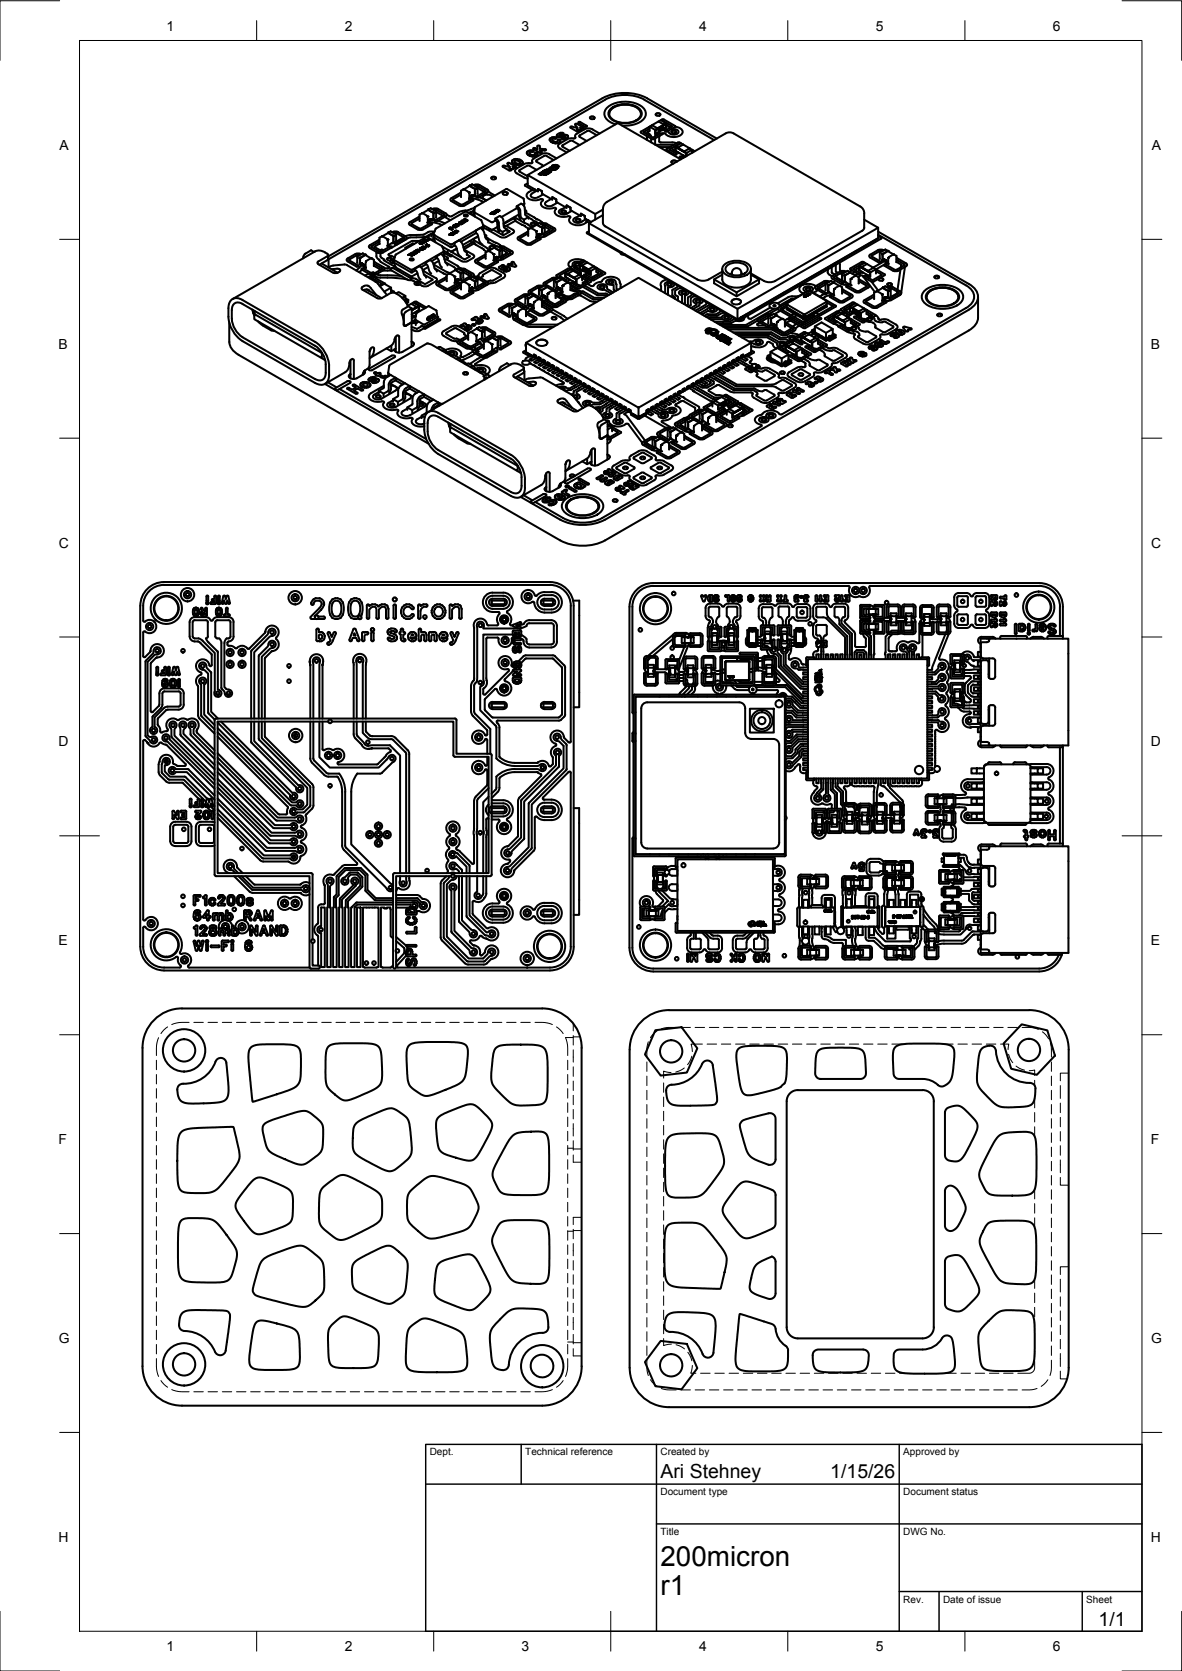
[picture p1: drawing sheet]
<svg xmlns="http://www.w3.org/2000/svg" width="297mm" height="420mm" viewBox="0 0 297 420" stroke-linecap="round" stroke-linejoin="round" font-family="sans-serif">
<defs><g id="words">
<g font-size="7">
<text x="166" y="393.7">200micron</text>
<text x="166" y="401.2">r1</text>
</g>
<g font-size="4.9">
<text x="166" y="371.7">Ari Stehney</text>
<text x="208.7" y="371.7">1/15/26</text>
<text x="276.1" y="408.8">1/1</text>
</g>
<g font-size="3.5">
<text x="41.9" y="7.7">1</text>
<text x="86.6" y="7.7">2</text>
<text x="131.1" y="7.7">3</text>
<text x="175.7" y="7.7">4</text>
<text x="220.1" y="7.7">5</text>
<text x="264.6" y="7.7">6</text>
<text x="15" y="37.7">A</text>
<text x="289.5" y="37.7">A</text>
<text x="14.7" y="87.7">B</text>
<text x="289.2" y="87.7">B</text>
<text x="14.8" y="137.7">C</text>
<text x="289.3" y="137.7">C</text>
<text x="14.7" y="187.7">D</text>
<text x="289.2" y="187.7">D</text>
<text x="14.7" y="237.7">E</text>
<text x="289.2" y="237.7">E</text>
<text x="14.7" y="287.7">F</text>
<text x="289.2" y="287.7">F</text>
<text x="14.8" y="337.7">G</text>
<text x="289.3" y="337.7">G</text>
<text x="14.7" y="387.7">H</text>
<text x="289.2" y="387.7">H</text>
<text x="41.9" y="415.2">1</text>
<text x="86.6" y="415.2">2</text>
<text x="131.1" y="415.2">3</text>
<text x="175.7" y="415.2">4</text>
<text x="220.1" y="415.2">5</text>
<text x="264.6" y="415.2">6</text>
</g>
<g font-size="2.5">
<text x="108" y="366">Dept.</text>
<text x="132" y="366">Technical reference</text>
<text x="166" y="366">Created by</text>
<text x="227" y="366">Approved by</text>
<text x="166" y="376">Document type</text>
<text x="227" y="376">Document status</text>
<text x="166" y="386">Title</text>
<text x="227" y="386">DWG No.</text>
<text x="227" y="403">Rev.</text>
<text x="237" y="403">Date of issue</text>
<text x="273" y="403">Sheet</text>
</g>
</g></defs>
<!-- layer: Visible -->
<g fill="none" stroke="#000" stroke-width=".51">
<path d="M129.5 40l1.1 .1M132.4 38.5v.1M132.7 39l1.1 .4 .8-.1M133 37.9l-.4 .2a.5 .5 0 0 0 .1 .9M133.2 38.7l.3 .2M133.5 38.9l.7 .1M133.7 37.8l-.7 .1M133.7 37.8l.4 .2-.1 .2a.81 .81 0 0 0-1 .3l.2 .2M134.4 38.6l.1 .2-.3 .2M134.5 37.3l.5 .3v-.8l.4-.2 .3 .2-.1 .6 1.6 .2v.1l-.3 .1M134.5 37.2l-.5 .2 1.7 1M134.9 39.1l-.3 .2"/>
<path d="M135 38.5v.1M135 38.5l-.4-.1-.2 .2M135 39l-.1 .1M135 38.9v.1M135.1 38.7v.2M135.1 38.6v.1M136 38.8l-1.9 1.1a.63 .63 0 0 0-.3 .9M136 38.8l1.3-.3 .8 .3M136.9 37.9l-1.3-.1 .6 .5-.5 .1M138.1 38.8l1.8 1M138.2 35l-.1 .2M138.2 35.2v.1"/>
<path d="M138.2 35.3l.3 .4M138.2 34.9v.1M138.5 35.6l1 .4M138.6 34.6l-.3 .2M138.8 35.2l.5 .4M139 34.5l-.4 .1M139.1 34.5h.3M139.1 34.5h-.1M139.4 34.5h.1M139.5 34.5l.4 .1-.1 .3h-.3M139.5 34.9h-.5l-.3 .3M139.5 36h.1"/>
<path d="M140.1 35.3a.49 .49 0 0 1-.3 .5 .49 .49 0 0 1-.5-.2M140.7 36.1a.64 .64 0 0 0-.5 .6 .64 .64 0 0 0 .5 .6l1.7 1M140.7 35.2l.1 .1M140.7 35.2l-.4-.2-.1 .3M140.7 35.7l-.3 .3-.8 .1M140.8 35.3h.1M140.8 35.3l-.1 .4M140.9 34.5l1.3-.2-.4 .3-.6 .1v.3h.2M140.9 33.4l-.6 .2-.4 .4 .3 .4 .7 .1M141 33.4h.3M141 33.4h-.1M141.3 33.4h.2v.3l-.7 .1-.2 .3"/>
<path d="M141.4 35h.3M141.4 36.5v.4l1.8 1M141.5 34l-.9 .1M141.5 33.9h.7l.5 .2-.1 .6M141.5 33.9h.1M141.8 35h-.1M142.2 34.9l-.4 .1M142.5 34.7l-.3 .2M143.7 31.8l-.3 .1v.2l1.7 1 .3-.1v-.2M143.9 35.4l1.8 1.1M143.9 35.4h-.6l-1.9 1.1M144.5 31.4l.7 .8-1.5-.4"/>
<path d="M144.6 34.5l-.2 .3-1.5 .1-2.2 1.2M145 31.1h-.4l-.1 .2M145 31.2l1.7 1-.4 .2-.5-.3 .3 .5-.2 .1-.9-.2 .4 .3M145.7 34v.4M145.7 34.4l1.7 1.1M145.8 30.7l1.7 1-.5 .2-1.6-1M145.8 30.7h-.4v.2M147.6 33l-1.9 1.1M147.6 32.9h.6M148.2 33l1.8 1M148.2 29.6l.6-.3 .6 .3M148.4 29.4l.6-.1 .3 .1 .1 .3-.7 .3-.5-.3z"/>
<path d="M150.7 33.6a4 4 0 0 0-3-1.3l-.9 .2-1.9 1.1a.6 .6 0 0 0-.3 .9M151.4 24.7l-68.9 39.8M151.4 24.7a12.4 12.4 0 0 1 11.2 0M152.1 25.1l-69.5 40.1M152.1 25.1a10.9 10.9 0 0 1 9.8 0M153.1 28.6a3.5 3.5 0 0 1 4-2.3 3.5 3.5 0 0 1 4 2.3M153.5 27.3a6.1 6.1 0 0 1 7.2 0 1.74 1.74 0 0 1-.6 3 5.9 5.9 0 0 1-7-.9 1.58 1.58 0 0 1 .4-2.1zM153.7 27.4a5.5 5.5 0 0 1 7.2 .4 1.95 1.95 0 0 1-1.6 2.7 5.5 5.5 0 0 1-6-1.2 1.52 1.52 0 0 1 .4-1.9zM154.7 31.3a2.99 2.99 0 0 1-2.7-3.3 5.6 5.6 0 0 1 5.8-2.4 4.9 4.9 0 0 1 4.4 2.5 2.73 2.73 0 0 1-2.1 3 8.3 8.3 0 0 1-3.7 .5M161.9 25.1l17.6 10.1M162.5 34.2l.1 .1M162.6 34.4v.8"/>
<path d="M162.6 34.3v.1M162.6 24.7l17.5 10.1M163.2 33v-1.1l-2.2 1.3 3 1.8 2.3-1.2M163.2 32.4l-1.5 .8 2.4 1.4 1.9-1.1 .3 .1v.2M163.2 32.9l-.6 .4 .8 .5 .2 .5M163.6 34.3v.1M163.6 34.8v1M163.9 31.5l1.6-1 1.4 .8-1.7 1zM163.9 31.5h-.1M164 31.6l-.8 .2 1.4 .9M164.6 34.8v1.5M164.7 36.4h4.6"/>
<path d="M164.7 32.7l2.7-1.5v.9l-2.7 1.6zM164.8 28.8l.6-.3 .6 .3M164.9 28.6l.6-.1 .3 .1 .1 .3-.7 .2-.4-.2zM165.1 32.2l.1 .1M165.2 32.4l-.6 .3v1.1M165.2 32.4l-.5 .3v1l.7-.3M165.2 32.4l1.7-1-1.7 1M165.2 32.3v.1M165.4 33.4l-.5 .4-.3 .5M165.5 30.5l.6-.3 1.4 .8M165.5 32.6v.3M165.6 32.8h.1"/>
<path d="M165.6 33.2l-.2 .2M165.6 32.8l.1 .1M165.6 32.9h.1M165.7 32.6l-.1 .2 .1-.1M165.7 32.5l-.1 .1M165.7 32.8h.1M165.7 32.7l-.1 .1M165.7 32.5h.1M165.7 32.6l.1-.2 .1 .3M165.7 32.7h.1M165.7 32.6h.1M165.7 32.7v.1"/>
<path d="M165.7 37h2.7M165.8 34.2l-.1 1.4 .4 .2M165.8 32.7l.1-.1-.2 .3M165.8 32.7h-.1M165.9 32.6l-.1 .1M165.9 32.4v.1M165.9 32.5h.1M165.9 32.3l-.2 .2M165.9 32.4h.1M166 32.5l-.1 .2M166 32.4v.3M166.1 35.8h3.1l.8 .2"/>
<path d="M166.1 32.4v.2zM166.1 32.3h.1M166.1 32.5h.1M166.2 32.5h.1M166.2 32.3h-.1M166.2 32.3h.1M166.3 32.4h.1M166.2 32.4l.1 .1M166.3 32.5h-.1M166.3 32.2l-.2 .1M166.3 32.4l-.1 .1M166.3 32.3h-.1"/>
<path d="M166.3 32.2l-.1 .1M166.3 32.2v.1M166.3 32.4v.1M166.3 32.1h.1M166.3 32.1l.1 .1M166.3 32.3v.1M166.3 32.3l.1 .1M166.4 32.4l-.1 .1M166.4 32.4h-.1M166.4 32.1l-.1 .2M166.4 32.3l-.1 .2M166.4 32.1v.1"/>
<path d="M166.4 32.1h.1M166.4 32.1h-.1M166.4 32.3v.1M166.4 32.3h-.1M166.4 32.2l-.2 .1M166.4 32.2h-.1M166.4 32.4h.1M166.4 32.4v.1M166.4 30l-.3 .2M166.4 32.2h.1M166.4 30h.4l2.9 1.7M166.4 32.3h.1"/>
<path d="M166.4 32.7l.8 .1M166.4 32.3v.2M166.5 32.3h.1M166.5 32.1l-.1 .1M166.5 32l-.1 .2M166.5 32.1h.1M166.5 30.5l2.5 1.3-1.8 1M166.5 32.2v.1M166.5 32.2h.1M166.5 33.6h.7M166.5 33.6h-.1M166.5 32v.2z"/>
<path d="M166.5 32h.1M166.5 32v.1M166.5 32v.2M166.6 32.2l-.1 .1M166.6 32.1h.1M166.6 32.3h-.1M166.6 32.2v.1M166.6 32.2h.1M166.6 32.3h.1M166.7 32.1h.1M166.7 32.1l-.1 .2M166.7 32.1l-.1 .2z"/>
<path d="M166.7 32.1v.1M166.7 32.2h.1M166.9 31.3h.1M166.9 31.3v.1M166.9 31.3l.5-.1v.9l-.6 .4M166.9 31.3l.6-.3v1.1M167.2 32.8v.3h.4M167.5 31.4l.6 .4 .2 .4M168.7 32.5h.4a1.12 1.12 0 0 1 1.4 .8 1.6 1.6 0 0 1-2.7-.3M168.7 33.2l.6-.4 .6 .4M168.9 32.9l.6-.1 .2 .1 .2 .3-.8 .3-.4-.3zM168.9 37.2l.1 .4 1.7 .9"/>
<path d="M169.7 31.9l-2.1 1.2M169.7 31.7v.2M169.7 31.9a1.49 1.49 0 0 1 1.8 1.6 3 3 0 0 1-4.3 .1M169.7 36.8v1.2M169.8 36.7h.1M170.3 37.2l1.7 1zM170.3 37.1l1.4-.8 1.6 1-1.3 .8zM170.3 35.8l-2.9 1.8 2.1 1.3h.5v-.3l-1.8-1 2.5-1.3M170.4 35.8l.7 .2M170.4 38.3v.1M171.3 39.4l.5 .2M171.3 39.4h-.5v.1l.3 .2-.2 .2"/>
<path d="M171.6 39v.1M171.6 39.1v.4M171.7 36.3l-.6-.3-1.4 .8 .6 .3-.5-.1v.9l.6 .4M171.8 39.1v.1M172 38.1l.4 .4v.8v-.8l-2.6-1.5v.9l2.5 1.5-.5-.3M172.5 38.5v.7M173.2 37.4l.2-.1 .5 .4v.7M173.3 37.3h.1M173.9 37.7l-1.4 .8-.5-.4h.1M173.9 38.2l.3 .1M173.9 37.7l.7 .3M182.4 33.5l-29.9 17.3"/>
<path d="M182.4 33.5l1.2-.2 .8 .2M184.4 33.5l31.8 18.4 .6 .6 .3 .7 .1 4-.3 .7-22.1 12.7-.9 .3-1.5-.1-3.7-2.1M95.4 59.8v1.6M96 59.4l-.6 .4M96 59.4h.1M96 59.4l1.4 .8M97.5 58.5h.1M97.5 58.6h.1M97.6 58.6h.1M97.6 58.5l.6-.3 1.3 .8v1.6M97.6 58.5h.1M97.6 58.6l-1.6 .8"/>
<path d="M97.6 58.5l1.3 .8zM98.7 58.3l-.1 .1M98.7 58.3l.7-.1 .6 .1M98.9 59.3h.1M98.9 59.3v1.6M99 59.3v1.6M99 58.7l.4-.2 2.2 1.3-2.3 1.5M100 58.3l2 1.2 .2 .3-.2 .4-2.3 1.3h-.4v-.3M101.5 59.7l-2.6 1.4-.5 .1M103.4 56.3l2.3 1.2 2.4-1.3 .5 .1-2.3 1.4M103.4 56.1v.2M104.6 59.1h-1.7l-1 .3"/>
<path d="M105 57.7l.6 .1 .7-.1M105.4 54.5l-2.4 1.3-.3 .4 .3 .4 2 1.1M105.4 54.9l-2 1.2M105.4 55.5v.1M106 53.6l-.6 .4v1.5M106 53.6l1.4 .8M106.1 53.6h.1M106.3 59l-1.6 .1M107.2 59.6l3.9 2.3 .4 1.2M107.2 59.6l-7.8 4.4-.4 1.3M107.4 54.4h.1M107.4 54.4l.1 1.6"/>
<path d="M107.4 56h.1M107.6 52.8h.1M107.6 52.7l.6-.3 1.4 .8v1.6M107.6 52.7h.1M107.6 52.7v.1M107.6 52.7l1.4 .8M107.6 52.7l-1.5 .9M107.7 55.5h.1M107.8 55.5h.1M107.8 55.4v.1M107.8 55.4h.1M107.8 55.3l-.1 .2"/>
<path d="M107.8 55.3v.1M107.8 55.4l.1 .1M107.9 55.4l-.1 .1M107.9 55.7l.1 .1M107.9 55.4h.1M107.9 55.2l-.1 .1M107.9 55.4h-.1M107.9 55.3h.1M107.9 55.3l-.1 .2M108 55.3h.1M108 55.8l2.1 .4 .8 .3M108 55.3l-.1 .1"/>
<path d="M108 55.3v.1M108 55.2h.1M108.1 55.3l-.1 .1M108.1 55.2h-.1M108.1 55.2v.1M108.1 55.3h.1M108.1 55.2h.1M108.1 55.1v.1M108.1 55.3v.1M108.1 55.4h.1M108.1 55.1l.1 .1M108.1 55.1h.1"/>
<path d="M108.1 55.1v.2M108.1 55.2l.1 .1M108.2 55.2h.1M108.2 55.3h-.1M108.2 55.2v.1M108.2 55.3h.1M108.2 55.1v.1M108.2 55.1h.1M108.2 55.2h-.1M108.2 55.2l-.1 .1M108.2 55.2h.2M108.2 55.2l.1 .1"/>
<path d="M108.3 55.2h.1M108.3 55.1h.1M108.3 55.2v.1M108.3 55.1v.1M108.4 55.2h.1M108.4 58.8h-.1a4.6 4.6 0 0 1-3.2 .9h-2.3l-4.6 2.7M108.6 52.6l.8-.2 .7 .1 2.1 1.3v.4l-.2 .2M108.7 58.7l-1 .6 .1 .6M108.9 58.9v.7M108.9 58.3l-.3-.1a2.54 2.54 0 0 0-2 .8h-.3M108.9 59.6l.5 1.3M108.9 59.6l4.3 2.5h.3"/>
<path d="M109 58.9v.1M109 55.1h.1M109 53.5v.1M109 55.1l-1.6 .9M109 53.6v1.5M109 53.5h-.1M109 53.5h.1M109 59l4.2 2.5M109.1 52.9l.5-.1 2.1 1.2-2.4 1.4M109.1 60l-.6 .2-.4-.1M109.2 58.1l-.4 .3-.4 1.1M109.6 57.5l-.7 1.4"/>
<path d="M109.6 53.3l1.7 1M110.1 55.5l1.7 .7M110.9 56.5l.1 .1M111.8 54.5l1.4 .9M112 54.4l-2.4 1.3h-.2v-.3l-.8-.1M112.3 54l.6 .4M112.9 59l.2 .1M112.9 57.3l.3-.1-.1 .3 .4-.1 .3 .2-.3 .2 .2-.2-.2-.1a.32 .32 0 0 1-.4 .1 .32 .32 0 0 1-.2-.3zM112.9 59h.2zM112.9 54.4h.6M113 57.3l-.1 .1M113.1 59h.1"/>
<path d="M113 59h.1M113 57.4h.1M113 58.9h.1M113.1 59v.1M113.1 58.9h.1M113.1 58.8v.1M113.2 58.9h.1M113.2 58.8l-.1 .1M113.2 57.2l-.2 .1M113.2 58.8l.1 .1h-.2M113.2 58.8l.1 .1M113.2 58.8h-.1"/>
<path d="M113.2 57.2v.1M113.2 58.8v.1M113.2 58.8h.1M113.2 58.8h.3M113.3 58.8h.1M113.4 58.8h.1M113.3 58.9h-.2M113.3 58.7h.1M113.3 58.9h.1M113.4 58.6l-.1 .1M113.4 59l.2 .1M113.4 59l.2 .1z"/>
<path d="M113.4 58.7h.2M113.4 58.7h.1M113.4 58.6v.1M113.4 58.6h.1M113.4 58.7l.1 .1M113.4 49.8l-.2 .4 .2 .4M113.4 58.8v.1M113.5 58.8h.1M113.5 58.8l-.1-.1 .1 .1M113.5 59l.1 .1zM113.5 59l.1 .1M113.5 58.6v.1"/>
<path d="M113.5 57.4l-.3 .2-.2-.2M113.5 58.9v.1M113.5 57.4l.3 .2M113.5 57.2l.4-.1zM113.5 58.6h.1M113.6 58.7h-.1M113.6 58.6h.2M113.6 58.6h.1M113.6 58.7h.1M113.6 58.6v.1M113.6 58.9l.1 .1M113.6 58.9v.1"/>
<path d="M113.6 58.9l.2 .1h-.2M113.7 58.6h-.1M113.7 58.9h-.1M113.7 57.6l-.3 .2M113.7 58.8l.1 .1-.2 .1M113.7 58.9l.1 .1M113.7 58.5v.1M113.7 58.6h.1M113.7 58.8l-.1 .1M113.7 58.5h-.1M113.7 58.5h.1M113.7 58.5l.3 .1"/>
<path d="M113.7 58.8h.3M113.7 58.8h.1M113.8 58.5h.1M113.7 58.8h.2zM113.8 58.6h.1zM113.8 57.1l-.2 .2M113.9 58.9h.1M113.8 57.1h.1M113.9 58.7h.1M113.8 58.5v.1M113.9 56.8l.2-.2-.2 .3h.5v.2l.3-.1-.4 .2zM113.9 58.8l-.1 .1"/>
<path d="M113.9 58.6h.1M113.9 58.7v.1M113.9 58.9l-.3 .1M113.9 56.9h.1M113.9 56.7l-.1 .2M114 58.7h-.1M114 58.7h.1M114 58.7h.2M114 58.7l.1 .1M114 58.8h.1M114 58.4l.4 .1M114 58.4h.1"/>
<path d="M114 58.8v.1M114.2 56.7h-.3M114.2 56.6l.5-.3 .2 .5 .3-.2a.3 .3 0 0 1-.4 .3 .3 .3 0 0 1-.1-.5zM114.2 57v.1M114.2 58.3l-.1 .1M114.3 58.1l.1 .1M114.3 57v.1M114.3 58.1h.1M114.4 56.9l-.4 .1M114.4 56.9h.1M114.4 58.5h.2M114.4 58.1h.2z"/>
<path d="M114.4 58.1h.2M114.6 58l-.3 .1v.2l.2-.1-.2 .1M114.6 58h.3v.3M114.6 58.2h-.1M114.6 58.1l.3 .1M114.7 56.3l-.4 .3M114.7 58.1h.2l-.1 .2M114.7 58.1h.1M114.7 56.5v.2M114.7 56.3h.1M114.7 56.4l.1 .1M114.7 57l-.4 .1"/>
<path d="M114.8 58.3l-.8 .1M114.8 58.4l-.3 .1M114.8 56.7l.1 .1M114.9 58.3l-.1 .2M114.9 58.4h.1M115 56.4l.4-.1zM115.2 56.6v.1M115.3 56.7l-.4 .1M115.3 56.2l-.2 .2M115.3 56.3h.1M115.3 55.9l1 .3-.5 .3 .2-.2zM115.4 55.9h.1"/>
<path d="M115.4 55.9l.7 .3M115.7 48.5l-2.3 1.3M115.8 48.9l-2 1.3 2 1.3 .5-.1M115.9 48.5h-.2M115.9 55.6a.54 .54 0 0 1 .5-.2 .54 .54 0 0 1 .5 .4 .58 .58 0 0 1-1-.2zM116 56.3l-.2 .1M116 55.7a.42 .42 0 0 0 .4 .3 .42 .42 0 0 0 .4-.2M116 55.5h.7l.2 .3M116 55.5l-.1 .2M116.3 56.2l-.2 .1M116.4 47.6l-.5 .4v1.5M116.5 47.6h.1"/>
<path d="M116.5 47.6l1.3 .7M116.6 55.2l.3-.2-.2 .3h.6l.2 .2-.3 .1 .2-.2h-.7zM116.6 54.2l.5-.2 .4 .2M116.7 55.9a.32 .32 0 0 1-.5 .1 .32 .32 0 0 1-.1-.5 .34 .34 0 0 1 .5 0 .34 .34 0 0 1 .1 .4M116.7 55.3h.1M116.7 54l.5-.1 .3 .3-.6 .3-.3-.3zM116.7 55.1l-.1 .2M116.7 55.4h.8M116.9 55l.1 .1M116.9 55.1h-.2M116.9 53.2l-7.4 4.3M117 53.2h.2"/>
<path d="M117.2 53.2l3.8 2.2M117.4 55.4l-.3 .2M117.7 53.5l1.4-.5-1 .6M117.8 48.4h.1M117.9 50h-.1M117.9 48.4v1.5M118 46.7v.1M118 46.7l.6-.3 1.4 .7v1.6M118 46.7h.1M118 46.7l-1.5 .9M118.1 46.7h.1M118.1 46.7l1.3 .8"/>
<path d="M118.1 53.7v-.1l.7 .4M118.2 49.5h.1M118.2 49.4h.1M118.2 49.4v.1M118.2 49.3h.1M118.2 49.3v.1M118.3 49.5h.1M118.3 49.4h.1M118.3 49.4l-.1 .1M118.3 49.4h-.1M118.3 49.4v.1M118.3 49.7h.1"/>
<path d="M118.3 49.2v.1M118.3 49.3v.1M118.3 49.2h.1M118.3 49.2l.1 .1M118.4 49.3l-.2 .1M118.4 49.4h.1M118.4 49.3h.1M118.4 49.2v.1M118.4 49.2l-.1 .1M118.4 49.4h-.1M118.4 52.6l-2.7 .6-2.2 1.2M118.4 49.3v.1"/>
<path d="M118.4 49.7l2.7 .9M118.4 49.2h.1M118.5 49.3h-.1M118.5 49.2h-.1M118.5 49.3h.1M118.5 49.2h.1M118.5 49.1v.1M118.5 49.3v.1M118.5 49.1h.1M118.6 49.1l-.1 .1M118.6 49.2h.1M118.6 49.3h.1"/>
<path d="M118.6 49.1v.1M118.6 49.1h.1M118.6 49.1h-.1M118.6 49.2l-.1 .1M118.6 49.2v.1M118.7 49.1h-.1M118.7 49.1l-.1 .1M118.7 49l-.1 .1M118.7 49v.1M118.7 49.3h-.1M118.7 49.1h.1M118.7 49.1v.1"/>
<path d="M118.7 49.2h.1M118.7 49.2h-.2M118.7 49.2l-.1 .1M118.7 49.2v.1M118.8 49.2h.1M118.9 50.4l-2.2 1.3-.7 .1-.6-.1-2-1.1M118.9 50.4v-.2h-.4l-2.3 1.3M119 49.3l.7 .1M119 46.6l.8-.2 .7 .1 2 1.1 .2 .4-.2 .4-2.3 1.3h-.4v-.3M119.1 52.5l-.1 1.4-.2 .1M119.1 52.4l-.7 .2M119.2 53.3l.1 1.1"/>
<path d="M119.2 53.3l4.4 2.6 .9-.4v-.6l1.1-.6 .3 .2M119.3 52.1l-.2 .3M119.3 54.4h.1M119.4 47.5h.1M119.4 49.1l-1.5 .9M119.4 47.5v1.5M119.4 49v.1M119.4 47.5v1.6M119.5 46.8l.4-.1 2.2 1.3-2.3 1.4M119.6 58.6l.4 .4 .6 1.8 .7 .7M119.6 58.6l-3.8 2.2M119.6 58.6h.1"/>
<path d="M120 47.3l1.7 1M120.1 59.5l-1.3 .7 1.5 .9M120.1 59.4l-3.8 2.2M120.3 49.6l1.3 .5M120.7 57.3l-1.1 .6v.7M120.7 57.3h.1M120.7 57.3l.9 .9 .5 1.8 .6 .4M121 55.4l.5 1.4M121.1 50.6h.1M121.1 50.6l.3 .3M121.4 56.6l2.2 1.2 1.4-.8M121.4 56.9l-7.9 4.6h-.3"/>
<path d="M121.4 57.6l-.2 .1M121.5 56.9h.1M121.5 57.5h.1M121.5 57.2l1 .5 .7-.1M121.5 57.5l-.2 .3M121.5 56.8v.7M121.5 56.8v.1M121.5 57.5v.1M121.7 50.2l.5 .2M121.8 59l.4 .2M122 59.6l.3 .2M122.1 48.6l.5 .3"/>
<path d="M122.2 59.2v.2l-.2 .1M122.3 59.8h.1M122.3 59.8l2.3 1.2M122.7 57.7l.2 .3M122.7 48.1l1.7 1.1M122.9 58l2.8 1.6M123.3 53.7l.2 .1M123.3 53.7l.2 .1zM123.4 53.7l.1 .1zM123.4 53.7l.1 .1M123.4 44.8l.6-.3 .6 .3M123.5 53.6v.1"/>
<path d="M123.5 53.8h.1M123.5 53.6h.1M123.5 53.6l.2 .1M123.5 53.7h.1M123.5 53.6l.2 .1h-.2M123.6 53.6h.1M123.6 53.6h.1zM123.6 44.5l.6-.1 .3 .1 .1 .4-.7 .2-.4-.2zM123.7 53.7h-.1M123.8 53.6h.1M123.7 49.5a1.44 1.44 0 0 0-2.4 .1 .95 .95 0 0 0 1.1 .7M123.7 53.7h-.2"/>
<path d="M123.7 53.4h.1M123.7 53.8h.3zM123.7 53.4l.1 .2-.1-.2M123.7 53.6h.1M123.7 53.8h.3M123.7 53.8h.1M123.8 53.4l.2 .1M123.8 53.4h.1M123.8 53.4v.1M123.8 53.5h.1M123.8 53.8h.2zM123.9 53.4h.1"/>
<path d="M123.9 53.8h.1M123.9 53.7h.1M123.9 57.7l2.6 1.5 1.7-1-.8-.4M124 53.4h.1M123.9 53.3v.1M124 53.3l.1 .1M124 53.8h.1M124 53.3h.1M124 53.7h.1M124 53.6v.1M124 53.6l.2 .1M124 53.7h.2"/>
<path d="M124 53.6l.2 .1h-.2M124 53.6l.1 .1M124 53.3v.1M124 53.6h.1M124.1 53.4h.1M124.1 53.3h-.1M124.1 53.3h.1M124.1 53.3h.2M124.1 53.6h.3M124.1 53.6h.1M124.1 53.3h.1zM124.1 53.6h.1z"/>
<path d="M124.1 53.3l-.1 .1M124.2 53.3h.1zM124.3 53.5h.1M124.2 53.7h-.2M124.2 53.3h-.1M124.2 53.6h.1M124.3 53.6l-.1 .1M124.3 53.3l-.1 .1M124.4 53.4h.1M124.3 53.4l.3 .1M124.3 53.4l-.1 .1M124.3 53.5h.2"/>
<path d="M124.4 53.1l.4 .2M124.4 53.5v.1M124.4 53.6h.1M124.4 53.1h.1M124.5 54.9l.3 .2M124.5 55.5l.3 .1M124.6 53l-.1 .1M124.7 52.9h.1M124.8 53.3h.1M124.8 52.8l.1 .1zM124.8 52.9h.1M124.8 55.1l.5 .7 .2 2 .8 .5v.5"/>
<path d="M124.8 55.6l.2 .3M124.8 53l-.1 .1M124.9 52.8h-.2v.3l.1-.1M124.9 55.9l.2 1.6M125 52.9h-.1M125.1 57.5l.3 .7M125.1 52.7l.2 .2M125.1 52.7l-.2 .1M125.1 53.1l-.2 .1h-.4l.1-.2-.2 .1M125.2 52.9l-.2-.1 .2 .1-.1 .1M125.2 53.1h.1M125.3 53.1l-.4 .2"/>
<path d="M125.3 53l-.1 .1M125.3 53h-.1M125.4 52.9l-.1 .1M125.8 59.6l.7 .2 .7-.2M125.9 54.5l.5 .6 .2 1.9M126 54.6l3.9-2.2-.1-.5 1.2-.7 .5 .4 .3 .4 .2 2.1 .8 .5-1.1 .6M126.3 48.6a.75 .75 0 0 1 1.3 0M126.3 48.6a.71 .71 0 0 1 1.3 .1 .71 .71 0 0 1-1.3-.1zM126.6 57l.2 .2M126.7 57.3l.7 .4-1.1 .6M127.2 56.8l1.7 1M127.4 57.7v.4"/>
<path d="M127.5 41.2l.7 .8-1.7-.4-.2 .1 .1 .2M127.5 41.2l.1-.3 .4 .1 1.7 1-.4 .2-.5-.3 .3 .5-.3 .2-.8-.2 .5 .3-.4 .2-1.7-1M128.5 55l.2 .1M128.7 40.7h.1M128.7 40.7l.3 .4M128.7 55.1l-2.1 1.3M128.7 55.1h.8l.1 .1-.1 .3M128.8 40.3l-.1 .4M128.9 58.6l-1.7 1M128.9 57.8l.3 .4-.3 .4M129 41.1l1 .4M129.3 54.6l2.5 1.5"/>
<path d="M129.4 55.5l-2.1 1.3h-.7M129.4 55.5l2.6 1.4M129.5 40l-.7 .3M129.8 43.6l1.9 1 .9 .3M129.8 51.9l.8 .5 .3 2.3 .8 .5v.5M129.8 42.4a.64 .64 0 0 0-.4 .6 .64 .64 0 0 0 .4 .6M129.9 52.4l.4 .4 .1 1.6M130 41.5h.1M130.4 53.9l-3.9 2.3M130.4 54.4l.4 .8M130.6 40.6a.77 .77 0 0 0-1.3 .1l.2 .2M130.6 40.6l.1 .1a.5 .5 0 0 1-.4 .5 .5 .5 0 0 1-.5-.1l-.3-.2"/>
<path d="M130.6 40.1l.1 .1M130.6 40.2l.4 .2M130.9 41.4l-.8 .1M131.1 40.4l.3 .6M131.2 41.3l-.3 .1M131.3 41.2h-.1M131.3 41.1v.1M131.5 49.9l-4.3-2.4-7.8 4.5-.2 1.3M131.5 49.9l.1 .1M131.6 50l.2 1.2M131.8 51.2l-.4 .3M131.8 51.2l-.1 .6"/>
<path d="M131.9 56.1l.7 .3M131.9 52.8l.4 .3-.3 .3M132 56.9l1 .6M132 46.5v.2M132 53.4l2.8 1.7M132.4 41.7l-1.8 1.1-.2 .2 2.2 1.3M132.4 41.7h.7M132.5 58.3l-2.2 1.3-.3 .3 .3 .4 2 1.1M132.6 44v2.6l1.9 1.1-.5 .1-2-1.1M132.6 56.4l1.2 .7M132.6 44l17 9.8 1.9-1.1M132.6 46.1l-.6 .4"/>
<path d="M132.7 58.2l-.1 .1M132.7 58.7l-2 1.2 2 1.3M132.8 54.7l1.3 .8M132.8 54.6v.4M133.1 41.7l1.8 1M133.3 41.1h-1.2l-2.3 1.3M133.3 57.4l-.6 .3 .1 1.6M133.3 57.4h.1M133.4 57.4h.1M133.4 56.3l.6-.3 .6 .3M133.4 57.3l1.3 .8M133.5 56.1l.6-.1 .3 .1 .2 .3-.8 .3-.4-.3z"/>
<path d="M133.7 48.7l-.4 .4a1.32 1.32 0 0 0 1.9 .5l1.3-.7M133.8 40.8l-.1 .2-.4 .1M133.8 47.8l-.9 .5a.99 .99 0 0 0-.6 1.1 .99 .99 0 0 0 1 .8l1.5 .2 1.4-.4 .3 .2-.1 .2M134.1 55.5l1 .6M134.7 58.1h.1M134.7 58.2h.1M134.7 59.7h.1M134.8 58.2v1.5M134.8 55.1h.1M134.9 55.1l1.7 1M134.9 56.5h.1M134.9 56.5l.6-.4 1.4 .8"/>
<path d="M134.9 47.9l-1.3 .8M134.9 56.4v.1M134.9 56.4h.1M134.9 56.5l-1.5 .9M135 56.5l1.3 .7M135 59.2l.1 .1M135 59.2h.1M135.1 59.1l-.1 .1M135.1 59.2v.1M135.1 59.2h.1M135.1 59.1v.1M135.1 56.1l.2 .1"/>
<path d="M135.1 59.1h.1M135.1 59.2l.1 .1M135.2 59.2h-.1M135.2 59.4l.8 .2 .8-.1M135.2 59.2l-.1 .1M135.2 59h-.1M135.2 59.2h.1M135.2 47.5v.6l-.7-.4M135.2 47.5l1 .6v.6M135.2 59l.1 .1M135.2 59h.1M135.2 59.1l-.1 .1"/>
<path d="M135.3 59h.1M135.3 59h-.1M135.3 59.1l-.2 .1M135.3 59.1v.1M135.3 59v.1M135.3 59.1h.1M135.3 58.9h.1M135.3 58.9l.1 .1M135.4 59l-.1 .1M135.4 59.1h.1M135.4 59v.1M135.4 59h.1"/>
<path d="M135.4 43.8l.3-.2 .3 .3zM135.4 43.8h.1M135.4 58.9l.1 .1M135.4 43.8l.5 .1M135.4 58.9h.1M135.4 58.9v.1M135.4 58.8l.1 .1M135.5 59h.1M135.4 58.8v.1M135.5 58.9h-.1M135.5 58.8h.1M135.5 58.9h.1"/>
<path d="M135.5 58.8v.1M135.5 58.8l-.1 .2M135.5 58.9v.1M135.5 59v.1M135.6 58.8v.1M135.6 58.9v.1M135.6 59h-.1M135.6 58.9h.1M135.6 59h.1M135.6 43.8l.3 .1zM135.6 43.8l.3 .1M135.7 43.6v.1"/>
<path d="M135.9 43.5l.2-.1 .4 .2a.31 .31 0 0 1-.3 .1 .31 .31 0 0 1-.3-.2zM135.9 43.5l.1 .1M135.9 43.5h.1M136 43.9h-.1M136 43.5l.4 .1-.2 .1M136 43.5l.4 .1M136 43.4l-.1 .1M136 43.6l.2 .1M136.1 56.3h-.2M136.1 56.2l.6-.1 .7 .1M136.2 43.3h.1M136.2 43.3l.2-.1 .4 .2-.3 .1"/>
<path d="M136.2 48.7l2.6 1.5v-.6M136.2 57.2h.1M136.3 57.2h.1M136.3 58.8h.1M136.3 58.8l-1.6 .9M136.3 57.2v1.6M136.3 57.3h.1M136.3 57.2v.1M136.3 57.3v1.5M136.4 43.4h.3M136.4 50.4a.97 .97 0 0 0-.5 1.1 .97 .97 0 0 0 .9 .7l1.4 .2 1.3-.2 .3 .2-.1 .2a1.04 1.04 0 0 0-.2 1.1 1.04 1.04 0 0 0 .9 .6l1.4 .2 1-.1M136.5 43.6l-.5 .1"/>
<path d="M136.5 43l.3 .3M136.5 43.3h-.3M136.5 43.3l-.1 .1M136.5 43.9l.4-.3 .2 .4zM136.5 43.9l.6 .1M136.6 43l.4 .2-.4-.1M136.6 42.9h.1M136.6 42.9l.1 .4-.1-.2M136.6 43h-.1M136.6 43.1l.4 .1M136.7 43.4l-.2 .1M136.8 43.4l-.3 .1"/>
<path d="M136.8 43.9l.3 .1zM136.8 43h.1M136.8 43.7l.1 .1M136.9 43h.1M136.9 56.9v1.6M136.9 42.9l-.1 .1M136.9 57l1.3 .8-2.3 1.2M136.9 43.8l-.1 .1M136.9 43.8l.2 .2M136.9 56.5l2 1.1M136.9 56.5l-.5 .1M137 43.1l.2-.1z"/>
<path d="M137 42.8l.5 .1M137 43h-.1M137 43l-.1 .1M137.1 43h.1M137.1 43h-.1M137.1 43.6l.2 .2M137.1 43.6h.1M137.1 42.8l.4 .1h-.3M137.1 43.1h-.1M137.1 42.8h.1M137.1 44h.1M137.1 43.5v.2"/>
<path d="M137.1 42.7l.3 .1-.2 .1M137.2 43.5l-.1 .1M137.2 42.8h.1M137.2 42.8h-.1M137.2 43.5l.4 .2-.5 .1M137.2 43.5l.3 .2-.2 .1M137.2 43.5l.3 .2M137.2 43.5h-.1M137.2 43.5h.1M137.3 42.8h.1M137.3 42.7h.1M137.3 42.7l.2-.1 .4 .2-.3 .1"/>
<path d="M137.3 42.8h-.1M137.4 43.4h.1M137.3 43.4l.2-.1 .4 .2-.2 .1M137.3 43.4h.1M137.4 56.3l1.9 1.1 .3 .4-.3 .3-2.2 1.3h-.4v-.2M137.4 42.8l-.2 .1M137.5 42.8h.3M137.5 43.5h.3M137.6 43.7l-.5 .1M137.6 42.7h-.3M137.6 43.2l.4-.1 .1 .3M137.6 43.2l.1 .1"/>
<path d="M137.6 42.7l-.1 .1M137.6 43.4h-.2M137.6 43.4l-.1 .1M137.8 42.8l-.2 .1M137.8 43.5l-.1 .1M137.9 43.2l.2 .1M137.9 43.2l.1 .2M137.9 43.1l-.2 .2M137.9 42.8l-.3 .1M137.9 43.5l-.2 .1M137.9 43.1h.1M137.9 43.1l.2-.2 .4 .3"/>
<path d="M137.9 43.4h.1M138 43.1l.5 .1M138 43.4h-.1M138.1 42.4h.1M138.1 42.4l.1 .2 .7 .1M138.1 43.4h-.1M138.2 42.1l-.1 .3M138.2 42.2l.3-.1-.2 .3 .5 .1a.59 .59 0 0 0 .9-.4l.1 .1M138.2 43.3l-.1 .1M138.2 43.3h.1M138.5 50l-1.2 .8-.4 .4a1.32 1.32 0 0 0 1.9 .5l1.3-.8M138.6 42.1l-.3 .3"/>
<path d="M138.7 41.7l.2 .2M138.8 49.6l1 .5v.7M138.9 57.9l-2.2 1.3M138.9 57.6v.3M138.9 42.3h.1M139 41.7h.3M139.1 42l-.2 .3h-.2M139.1 42h.1M139.1 40.2l-1.7-1-.5-.1-2.2 1.3 .1 .3 1.7 1M139.4 41.9a.28 .28 0 0 1 .3-.3 .28 .28 0 0 1 .2 .4M139.4 41.9l-.3 .1M139.5 41.6l.5 .2"/>
<path d="M139.5 41.7l-.1 .2M139.5 41.7h.1M139.8 50.8l2.6 1.5v-.6M139.9 42l-.2 .1M140 42.3l-.3 .3-.8 .1M140 42.2v.1M140.1 42.1l-.1 .2M140.1 42.1h-.1M140.1 41.6l.2 .2-.2 .3M140.1 41.6l-.6-.1a.42 .42 0 0 0-.5 0 .42 .42 0 0 0-.2 .4l-.1 .4h.2l.2-.3M141 53.3l.6-.4 .6 .4M141.2 53l.6-.1 .3 .1 .1 .3-.7 .3-.4-.3z"/>
<path d="M142.1 52.1l-.8 .5a.73 .73 0 0 0-.8 .9l.5 .4h.8l.7-.1 1.2-.8M142.4 51.7l1 .5v.7v-.7zM142.7 54.4l.7 .1a1.18 1.18 0 0 0-.2 1.4 1.18 1.18 0 0 0 1.2 .6 3.4 3.4 0 0 0 3.2-.8M143.4 52.9l2.6 1.4v-.6M144.7 55.3l.6-.3 .6 .3M144.8 54.7a.67 .67 0 0 0-.6 1l.5 .3h.8l1.8-.9M144.8 55.1l.6-.1 .3 .1 .1 .3-.7 .3-.4-.3zM145.7 54.2l-.9 .5M147 54.3v.6M147 54.3l-1-.6 1 .6v.6l.7 .4M148 58.1l-.5 .3v.3l8.5 4.9 .2-.2M148 56.1v2.6l37.3 21.6 35.4-20.4v-2.6"/>
<path d="M148.5 55.8l-.7-.4h-.4v.2l.7 .4M149.6 53.8v1.4M151.5 54.1l-3.5 2 37.3 21.6 35.4-20.4-3.5-2.1M152.5 50.8l-.6 .5-.4 1.2v3.6l.4 .6 23.3 13.6M168.7 40.8l.6-.4 .8 .2-.4-.2a.63 .63 0 0 0-.9 .5l.4 .2M171.1 40.1l-15.9-9.2-22.6 13.1M220.7 59.3l.9 .5-35.9 20.8-29-16.6 .3-.1M220.7 59.8l.1 .1-34.5 19.9 .1 .2a.63 .63 0 0 1-1 .2M220.7 58.3l22.8 13.1a3.5 3.5 0 0 1 1.9 4.6l-1.1 1.3-.8 .6M220.7 59l22.1 12.8a3 3 0 0 1 2 2.8 3 3 0 0 1-2 2.9l-46.3 26.7h-.4a3.3 3.3 0 0 0-4.8 .1 1.29 1.29 0 0 0-1.4 1.8l1.4 .7 .1 .3-40.1 23.1a10.8 10.8 0 0 1-9.8 0l-7-4M57.4 79.7a5.3 5.3 0 0 1 .6-4.2 2.14 2.14 0 0 1 2.9-.1l18.3 10.5a7.8 7.8 0 0 1 3.5 6.2M57.4 79.6a7.8 7.8 0 0 0 3.5 6.2l18.3 10.5"/>
<path d="M60.9 76.4l18.3 10.5a5.9 5.9 0 0 1 2.7 4.7v2.1a1.64 1.64 0 0 1-.8 1.8 1.64 1.64 0 0 1-1.9-.2l-18.3-10.5M60.9 76.4a1.64 1.64 0 0 0-1.8-.2 1.64 1.64 0 0 0-.8 1.8v2.1M63.4 77.8l.5 1.6M63.6 78v.7M64.1 78.2l-.2 2.1 17 9.8v-1.3l-17-9.8M76.7 63.8l-.3 .4-.2 .7M78.9 63.4l-.7-.5-1.5 .9M80.8 66.3l4 2.3 .5-.3M82.2 63.8l-.5-.3a2.45 2.45 0 0 0-2.5-.3l-20.8 12M82.3 63.8l.1 .5-2.4 1.4-.2 .4 .2 .3 3.7 2.2M82.5 64.1l-.1 1.2-2.1 1.3M82.5 64.9l.1 2.3"/>
<path d="M82.6 64.9l-.1 .1M83.3 67.7l1.8-.1 .4 .4-.2 .3M83.7 68.6l.6 .1 .6-.1M83.7 66.8l-1.2 .4M86.6 66.5l-2.9 .3M86.6 66.5l.7 .2M87.2 66.7l7.1 4.1M89.3 63.9l-1.9 1.1-.3 .4 .3 .3 2.5 1.4 .2-.2-.1-.1-2.3-1.4 2-1.3M89.3 63.9l.7-.2 .6 .2M89.8 64.6v1.5M89.8 64.1h.4M90.2 64.1l.1 .1"/>
<path d="M90.4 64.9h.1M90.4 66.4h.1M90.4 64.9v1.5M90.4 66.4l1.5 .9M90.4 64.8h.1M90.6 63.9h.2M90.7 66.3h.1M90.7 66.2h.1M90.7 66.3l.2 .1M90.7 66.3l.1 .1M90.7 66.2v.1M90.8 66.3h.1"/>
<path d="M90.8 66.4h.1M90.8 66.2h.1M90.8 66.3h-.1M90.8 66.3v.1M90.9 66.2v.1M90.9 66.4h.1M90.9 66.3h.1M90.9 66.3v.1M90.9 66.7l-1.4 1.3M90.9 66.3l.1 .1M90.9 66.5h.1M91 66.5h-.1"/>
<path d="M91 66.4l-.1 .1M91 66.3v.1M91 66.5h.1M91 67.8l-.8 .6M91 66.4h.1M91 66.4v.1M91 66.4l.1 .1M91 66.5h.2M91.1 72.8l3.7 2.2 .6 .1 .5-.1M91.1 66.5h.1M91.1 66.4h-.1M91.1 66.4h.1"/>
<path d="M91.1 66.5h-.1M91.1 66.5v.1M91.1 72.2l-.3 .3 .3 .3M91.1 66.4v.1M91.1 66.6h.1M91.1 63.7l-1.3 .8M91.1 63.7l.7 .4M91.2 66.5h.1M91.2 66.4v.1M91.2 66.5h-.1M91.2 66.5v.1M91.2 66.6h.1"/>
<path d="M91.2 66.4h-.1M91.2 66.6h-.1M91.2 66.6v.1M91.2 66.6l.1 .1M91.3 66.6h.1M91.3 66.6v.1M91.3 66.7h.1M91.4 73a1.09 1.09 0 0 1 1.4 .1M91.6 67.1l-.3 .4M91.7 64.1l-1.3 .7M91.8 64.1h-.1M91.8 64.1h.1"/>
<path d="M91.8 64.1l1.5 .9M91.9 67.3h.1M91.9 67.4h.1M91.9 65.8h.1M91.9 65.8v1.5M92 65.8h-.1M92 65.7h.1M92 65.7v.1M92.1 72.8l3.8 2.2M92.6 71.9l-.6-.1-.9 .4M92.6 71.9l2 2.3M92.7 68.8l-1 .5"/>
<path d="M92.8 73.1l.1 .1M92.9 70l.2-.1 1.5 .8M93.2 69.9l.6-.3 3 1.9M93.2 68.6l.6-.1 .4 .2M93.3 64.9l-1.3 .8M93.3 64.9v.1M93.3 65l.6 .3 .1 1.6M93.3 65h.1M93.4 62.1l1.9 1.2M93.4 61.9v.2M93.6 70.1l2.5 1.3-.7 .4M94 66.3l2 1.3-2.3 1.2-2.4-1.3"/>
<path d="M94 66.8l1.7 1M94 66.9h-.1M94 65.8l.1 .1M94.1 65.9l2.3 1.3 .2 .2v.3l-2.2 1.4-.6 .1-.7-.2-2.3-1.4 .5-.1M94.1 69.5l1.1 .3 4.3 .1 2.8 .4M94.1 69.5a1.27 1.27 0 0 0-1.6 .2M94.3 70.8l.7 .6 2.3 2.8M94.3 70.8l.3-.1v.2M94.4 70.8l.1 .1M94.6 64.4l.1 .5 .8 .8 2.4 1.5-.2 .2-1.1 .1M94.6 63.4v1M94.7 63.4h-.1"/>
<path d="M94.7 68.9l.6 .3 5.6 .2M95.2 60.4l-2.2 1.2-.3 .4 .3 .4 1.9 1.1 .7 .2 .6-.2M95.4 61.3l-1.4 .8 1.6 .8 .3-.2 .5 .2M95.4 60.7l-2 1.2M95.4 60.3h-.2M95.5 72l1.1-.6 1.7 .9M95.6 64.4l.3 .5 .7 .4-.2 .1 3 1.8M95.6 63.7v.7M96.6 73.3l1.7-1v1.3M96.6 67.5h.1M97.3 65.1l.6-.3 .6 .3M97.4 60.2v.1"/>
<path d="M97.4 60.3h.1M97.4 61.8h.1M97.4 60.3v1.5M97.4 64.9l.6-.1 .3 .1 .1 .3-.7 .3-.4-.3zM97.6 64v.2l.5 .3 .3-.2 .8 .5-.6 .9M97.7 61.6l-.3 .3 .4 .2M97.7 63.9v.1M98.1 65.6v.3M98.2 73.7l-2.3 1.3M98.2 73.7l.6-.2 .5 .2M98.3 72.9l.8 .5-.2 .1-.6-.3M98.3 73.4l.2 .2"/>
<path d="M98.4 62.2l-2.2 1.3M98.5 62.2v-.2l-.3-.1-2.4 1.4h-.4M98.5 68l-2.3 .1M98.9 65.2l-.8 .4M98.9 67.5l4.5 2.6-.3 .4-.5-.1M98.9 60.9h.1M98.9 60.9l-1.5 .9M98.9 67.5l-.5-.1-.3 .3 4.5 2.7M99 60.9h.1M99 66l-.6 .1M99 66l.4 1.2M99 65.3v.7"/>
<path d="M99 65.9l.1 .1M99 65.3l.1 .1M99.1 65.4h.1M99.1 66h.1M99.1 66l4.2 2.5M99.1 65.4l4.2 2.4M99.3 73.7l1.5 .9 1.6 1.9M99.4 67.2l3.9 2.3 1.6-.8M99.5 73.8l.7-.4 1.7 1M100.6 67.9h-.8M101 74.9l.9-.5v1.4M101.5 79.3v2.3"/>
<path d="M101.9 75.8l.3 .2-.2 .1M101.9 75l.8 .5-.4 .1M101.9 75.5l.7 .4M101.9 75.3l.4 .3M102 78.4l-.5 .9M102.3 76.6l.1 .6-1.2 .7a1.27 1.27 0 0 0 0 1.6l.3 1.8M102.4 76.9l1.1 .6v3.5l-1.5 .9-.4-.1-.1-.3M102.4 76.9l.9-.5 1.4 .8-1.2 .7M102.6 76l-.4 .3M102.6 75.9v.1M102.6 64.1l.5-.3-.1 .2 .6 .3zM103 64l.6 .3"/>
<path d="M103 65.3l.5-.2 .4 .2M103.1 63.8v.1M103.1 63.8l-.5 .3M103.1 65l.5-.1 .3 .4-.6 .2-.3-.2zM103.2 70.4l1.2 .5M103.3 67.8h.1M103.3 68.5h.1M103.3 68.5h.3M103.3 63.7l.3-.2-.2 .3 .8 .1-.4 .3 .2-.3h-.6zM103.4 63.8l.8 .1M103.4 63.8h.1M103.4 63.6l-.1 .2"/>
<path d="M103.5 79.6l.6-.2 .2 .1-.1 .2M103.5 78l1.8-1v1l-1.8 1.1M103.5 77.5l-1.5 .9M103.6 63.5l-.2 .1M103.6 68.5h.1M103.6 63.6h.1M103.9 63.4a.46 .46 0 0 1 .6-.3 .46 .46 0 0 1 .2 .6l-.2 .1a.4 .4 0 0 1-.5 0 .4 .4 0 0 1-.1-.4zM103.9 76.1l1.4 .8-.6 .3 .1 .1 .5-.3v1l-.7 .4M103.9 76.1l-.6 .3M103.9 76.1l.8-.2 2.4 1.4M104 63.5a.44 .44 0 0 0 .8 0M104 63.4v.1"/>
<path d="M104 61.4l-.3-.2-1.9 1.1 .3 .2M104.1 63.9l-.3 .2M104.1 63.6h.5a.31 .31 0 0 0-.2-.3 .31 .31 0 0 0-.4 .2l.1 .1M104.2 78.6l.4 .5-.3 .4M104.2 71.1l.7-.3a.59 .59 0 0 1 .8 .6l-.8 .3a.59 .59 0 0 1-.7-.6zM104.2 79.7l-.7 .4M104.3 67.9l.4 .3 .5 1.5 .5 .6M104.3 67.9h.1M104.4 76.3l2.3 1.3M104.4 63l.5-.2-.1 .1 .6 .4zM104.4 68l-.8 .5M104.6 78.8l-.2 1.5"/>
<path d="M104.7 63.3a.55 .55 0 0 0-.8 .2M104.7 63.3l.2 .2M104.7 71.2l.5 .1-.3 .1zM104.8 63.5h.1M104.8 62.9l.6 .4M104.8 71.1l.3 .2M105 62.8l-.6 .3M105.3 76.9v1.1M105.4 62.9l.3-.1zM105.4 67l-1.1 .6v.3M105.4 67h.1M105.4 60.6h-1.9l-5.8 3.3"/>
<path d="M105.4 67l.7 .5 .4 1.5 .6 .6M105.5 62.4a.36 .36 0 0 1 .5-.1 .36 .36 0 0 1 .1 .5l.4-.2-.4 .3-.1-.5zM105.5 61.1a.22 .22 0 0 0 .1 .3 .22 .22 0 0 0 .3-.1M105.5 61v.1M105.5 61h.1M105.7 62.8h.1M105.7 62.8l-.3 .1M105.8 61.2v.1M105.8 61.2h-.3M105.9 61.2h.1zM105.9 61.2h.1M105.9 61.1l.2-.1v.3h-.2"/>
<path d="M106 61.1l-.2 .1M106 62.3l-.5 .2M106 62.4l.1 .1M106 62.5l-.1 .2M106 62.1l.4-.1 .2 .2a.2 .2 0 0 1 .3 .1 .2 .2 0 0 1-.2 .2h-.2l.3-.1-.1-.2-.3 .1v-.2zM106 62.7l.1 .1M106.1 61.2l-.2 .1M106.1 62l-.1 .2M106.1 61l-.1 .2M106.2 61.1a.28 .28 0 0 0-.2-.2 .28 .28 0 0 0-.3 .2h-.1M106.2 60.6l.2 .1M106.3 68l3.2 1.9"/>
<path d="M106.3 61h-.7M106.4 60.6h.1M106.4 60.5h.1M106.4 61l-.5-.2-.3 .2M106.4 60.9l-.1 .1M106.4 60.5l-.1 .1M106.4 62.6l-.3 .2M106.4 60.7h.1M106.4 62.6l.1 .1M106.5 62.2l-.1 .1M106.5 62.1v.1M106.5 62l-.4 .1"/>
<path d="M106.5 62.1h.1M106.5 60.5h.1M106.5 62.2h.1M106.5 69l2.3 1.3-2 1.2-2.3-1.4-1.6-.4M106.5 60.4l.1 .2-.2-.1M106.5 60.4h.1M106.5 60.6h.1M106.6 60.6h.1M106.6 60.7v.1M106.6 60.7h.1M106.6 60.6h-.1M106.6 60.5h.1"/>
<path d="M106.6 60.4h.2M106.6 60.8h.1M106.6 60.4h.1M106.6 60.4l.1 .1M106.7 60.7h.1M106.7 60.8h.1M106.7 60.7h-.1M106.7 60.4h.1M106.7 60.3v.1M106.7 60.7v.1M106.7 60.7l.1 .1M106.8 60.4h.1"/>
<path d="M106.8 60.3h.3zM106.8 60.3l.1 .1M106.8 60.7l-.1 .1M106.8 60.3h.1M106.8 60.5h-.1M106.8 60.7v.1M106.8 60.7h.1M106.8 60.8h.1M106.8 60.4h-.2l.1 .1M106.8 60.6h.1M106.8 60.4v.1M106.8 62.3l-.2 .2"/>
<path d="M106.8 60.6l-.1 .1M106.9 60.7h.1M106.8 60.6l.2 .1zM106.9 60.4h.1M106.9 62.2l-.4 .1M106.9 62.3h.1M106.9 60.6h.1M106.9 60.7h-.1M106.9 62.1l.3-.1zM106.9 60.7l-.1 .1M106.9 61.6l.4-.2-.2 .2 .2 .1a.27 .27 0 0 1 .3-.1 .27 .27 0 0 1 .2 .3l-.3 .1 .2-.3-.4 .1zM106.9 60.6l.2 .1"/>
<path d="M106.9 60.5h.4M107 60.7h.1M107 60.7h-.1M107 66.4l.4 .3 .5 1.5 .5 .6M107 60.5h.1M107 66.1v.2M107 66.3h.1M107 66l1.1-.6 .4 .3 .4 .6 .3 1.2 .6 .5v.3M107 66v.1M107 60.3h.1M107.1 60.3l-.3 .1M107.1 60.5l.1 .1"/>
<path d="M107.1 61.6l.2 .1M107.1 69.5v.1M107.1 69.6v.2M107.1 60.4l.2 .1M107.1 66.4l-1.3 .8M107.1 60.4h.1M107.1 60.4h.2M107.1 61.9l.1 .1M107.1 62l-.2 .1M107.2 60.6h.1M107.3 60.5h.1M107.3 61.4l-.3 .2"/>
<path d="M107.3 60.3h.2l-.1 .2zM107.3 60.3l.1 .1M107.3 61.4h.1M107.3 60.4h.1M107.3 60.4v.1M107.3 60.4h-.2l.2 .1M107.3 60.3h.1M107.5 80h.1a.2 .2 0 0 1 .3-.2 .2 .2 0 0 1 0 .4l.2-.2M107.5 60.3l-.1 .1M107.6 67.1l-1.4 .8M107.6 79.8l-.2 .2M107.8 61.8l-.3 .2"/>
<path d="M107.8 79.6l-.2 .2M107.8 61.7h-.5M107.8 61.7l.1 .1M107.9 79.7v.1M107.9 79.9l-.2 .3M107.9 79.6l.1 .1M108 79.6l-.4 .2M108 79.7l.1 .3M108 79.7h.1M108 79.8l-.1 .4M108.3 79.4v.3M108.3 79.4v.2"/>
<path d="M108.4 79.7v.2M108.4 79.7h.1M108.4 79.6h-.1M108.4 79.8h-.1M108.4 79.5v.1M108.5 79.7h.1M108.4 79.8h.1M108.4 79.9h.1M108.4 79.8v.1M108.5 79.7v.1M108.5 79.5l-.1 .1M108.5 79.9h-.1"/>
<path d="M108.5 79.7l-.1 .1M108.5 79.8l-.1 .1M108.5 79.3v.1M108.5 79.8h.1M108.5 79.9h.1M108.5 79.3l-.1 .2M108.5 79.8v.1M108.5 79.5h.1M108.5 79.4l-.1 .1M108.5 79.5h-.1M108.5 79.3l.1 .1M108.6 79.8h.1"/>
<path d="M108.6 79.7h.1M108.6 79.2v.2M108.6 79.7h-.1M108.6 79.4h.1M108.6 79.2l-.1 .1M108.6 79.3l-.1 .1M108.6 79.6h.1M108.6 79.6v.2M108.6 79.6v.3M108.6 79.2h.2l-.1 .2zM108.6 79.6l.1 .1M108.6 79.8v.1"/>
<path d="M108.7 79.4h.1M108.7 79.7h.1M108.7 79.6v.1M108.7 79.6h.1M108.8 79.2l-.1 .2M108.8 79.6l-.1 .2M108.8 79.2h.1M108.9 79.4l-.1 .3M108.9 79.1l-.2 .3M108.9 79.1l.1 .1-.2 .1zM108.9 79.4v.2M108.9 79.6h.1"/>
<path d="M108.9 79.6l-.1 .1M108.9 79.5l-.1 .1M108.9 79.1h.1M108.9 79.1v.1M108.9 79.2v.1M109 79.5l-.1 .1M109 79.4l-.1 .2M109 79.4h.1M109 79.5h.1M109 79.5v.1M109 79.5l-.1-.1v.2M109 79.4v.1"/>
<path d="M109.1 66.6l4 2.1M109.1 66.3v.2M109.1 79.3l.1 .2h-.1zM109.1 79.3h.1M109.1 79.3v.1M109.1 79.3v.2M109.2 79.4v.1M109.2 67.5l2.3 1.3M109.5 69.9l.3 .2v.4l-2.6 1.5a2.06 2.06 0 0 1-1.7-.5M109.6 78.1l-1.9-1.1-3.1 1.8M109.6 78.1h.1M109.7 64.8l.4 .3 .5 1.5 .5 .6"/>
<path d="M109.7 64.8h.1M109.7 78.1l.2 1.6M109.8 64.9l-1.3 .8M109.8 71.7l2 1.2M109.9 79.7v.7l-3.3 1.8-.7-.3M110 79.7l-3.4 1.9M110.3 65.6l-1.4 .8M110.8 63.8l-1.1 .7v.3M110.8 63.8h.1M110.8 63.8l.6 .7 .5 1.4 .6 .5M111.2 62l2.2 1.2 1.4-.7M111.2 62.2h.3"/>
<path d="M111.4 64.2l1.2 .7-.4 .3h-.5M111.5 68.7l.2 .1M111.5 63l2 1.2M111.5 63.5l1.6 .9M111.5 63.9l-.1 .4M111.5 63.2v.6M111.6 63.1l-8 4.7h-.3M111.6 63.8l-.4 .3M111.7 65.2h.1M111.9 65.9l2.8 1.8M112.2 65.2l2.9 1.7M112.2 70.1l-2 1.2 2.2 1.4 2.6-1.4h.3v.3"/>
<path d="M112.3 69.6l-2.7 1.5v.4l.2 .2M112.3 69.1v1.6M112.5 66.4v.1M112.5 66.5v.2M112.7 62.9l-.2 .2v.5M112.9 68.8l-.6 .3-.6-.2M112.9 68.8h.1M112.9 68.8l1.3 .7M113.2 61.5h.1M113.4 73l-.2 .4 .2 .4M113.4 73.8l2 1.1 .6 .2 .7-.2 2.3-1.4-.5-.1-2.3 1.3M113.5 61.5h.1"/>
<path d="M113.5 62.1h.1M113.5 64.2v.2h-.4M113.6 64.3l2.8 1.5a2.84 2.84 0 0 0 2.5-.9M114.2 69.6h.1M114.2 61.1v.6M114.2 69.5v.1M114.2 61.7l.4 .4 .5 1.7 .8 .8M114.2 71.2h.1M114.2 61.7l-.7 .4M114.2 61.7h.1M114.2 69.5h.1M114.3 69.6h.1"/>
<path d="M114.3 69.6h-.1M114.3 69.6v1.5M114.3 71.1h.1M114.4 67.9h.1M114.4 67.9l-1.5 .9M114.5 67.8v.1M114.5 67.9l1.3 .7M114.6 70.6h.1M114.6 70.7h.1M114.6 70.5v.1M114.6 70.6v.1M114.7 70.5h.1"/>
<path d="M114.6 70.5h.1M114.7 70.7h.1M114.7 70.6h.1M114.7 70.6h-.1M114.7 70.5h-.1M114.7 70.4h.1M114.7 70.6v.1M114.7 70.8l.1 .1M114.7 70.5v.1M114.7 70.4v.1M114.8 70.4h.1M114.8 70.4h-.1"/>
<path d="M114.8 70.5h.1M114.8 62.6l-1.4 .7 3.4 2 1.4-.8-.9-.5M114.8 70.5l-.2 .1M114.8 70.4l.1 .1M114.8 70.9l1 .3M114.8 70.5v.1M114.9 70.4h.1M114.9 70.3h.1M114.9 70.5h-.1M114.9 70.4v.1M114.9 70.3v.1M114.9 70.5h.1"/>
<path d="M114.9 70.4l.1 .1M115 70.5h-.1M115 70.4h.1M115 70.4h-.1M115 70.3l-.1 .1M115 70.4l-.1 .1M115 70.5h.1M115 70.3v.1M115 70.3h.1M115 70.3h-.1M115 70.3l.1 .1M115 67.5l-.6 .4"/>
<path d="M115 67.5l1.4 .8v1.6M115 70.4v.1M115 66.9l.6 .5M115.1 70.3h-.1M115.1 70.2l-.1 .1M115.1 70.3h.1M115.1 70.4h.1M115.1 70.3v.1M115.1 70.2h.1M115.1 70.4h-.1M115.2 70.3h.1M115.3 71.6l-2.5 1.4-1-.1"/>
<path d="M115.3 60.4l-1.1 .7M115.3 60.4h.1M115.4 60.4l.7 .7 .6 2 .6 .4v.6M115.4 70.4l.7 .2M115.6 67.4l.3 .1M115.8 68.6h.1M115.8 70.2h.1M115.8 70.2l-1.5 .9M115.8 68.7v1.5M115.8 68.6v.1M115.8 68.7h.1M115.8 72.2l-2 1.2 2 1.3h.5"/>
<path d="M115.8 71.2l.1 1.6M115.9 71.7l-2.5 1.3M115.9 68l.6-.1 2 1.3-2.3 1.4M116.2 70.6l-.1 .2 .3 .1-.5 .3M116.4 68.4l1.6 1.1M116.4 69.8v.1M116.5 70.8h.1M116.6 62.7l2.5 1.5v.5l-.2 .2M116.9 67.7l1.9 1.1M116.9 67.7l-.7-.2-.8 .2M117.8 71.6h.1M117.8 71.6v.1"/>
<path d="M117.8 71.7h.1M117.9 73.2h-.1M117.9 71.7v1.5M118 70h.1M118 69.9v.1M118 60.6h.1M118 70l-1.5 .8 1.3 .8M118 69.9l.1 .1M118.1 69.9h.1M118.1 60.7l.5 .3M118.1 69.9l1.3 .8M118.1 70l1.3 .7"/>
<path d="M118.2 72.7h.1M118.2 72.6v.1M118.2 72.6h.1M118.3 72.7h.1M118.3 72.5l-.1 .1M118.3 72.6h.1M118.3 72.7h-.1M118.3 72.6h-.1M118.3 72.6v.1M118.3 72.9l.1 .1M118.3 72.5h.1M118.4 72.6l-.2 .1"/>
<path d="M118.4 72.6h.1M118.4 72.5h.1M118.4 72.5h-.1M118.4 72.5v.1M118.4 73l.7 .1 .8-.1M118.4 72.4h.1M118.5 72.5l-.1 .1M118.5 72.4l-.1 .1M118.5 72.5h.1M118.5 72.6h.1M118.5 72.5v.1M118.5 72.4l.1 .1"/>
<path d="M118.5 72.4h.1M118.6 72.5h.1M118.5 72.4v.1M118.5 72.3h.1M118.5 72.3v.1M118.6 72.4l-.1 .1M118.6 72.4h-.1M118.6 72.3h.1M118.6 72.4h.1M118.6 72.3v.1M118.6 72.3l-.1 .1M118.6 72.3h-.1"/>
<path d="M118.6 72.3l.1 .1M118.6 72.4v.1M118.7 72.4h.1M118.7 72.3l-.1 .1M118.7 72.4h-.1M118.7 72.3h-.1M118.7 72.3h.1M118.7 72.5h.1M118.7 72.5h-.1M118.7 69.6l1.3 .8v1.5M118.7 72.3l.1 .1M118.7 69.6l-.7 .3"/>
<path d="M118.7 72.4v.1M118.7 72.3v.1M118.8 72.4h.1M118.7 60.9l-2.2 1.3M118.8 60.9l.5 .1-2.7 1.7M118.8 69.5l-.1 .1M118.9 68.8l.2 .4-.2 .3M119 69.8l.8-.2 .7 .1 1.9 1.2 .3 .3-.2 .4-2.3 1.3h-.4v-.3M119.1 69.4l.1 .1M119.1 61.2l.3 .2M119.2 69.5l.1 .1M119.3 69.5l.1 .1"/>
<path d="M119.4 70.7h.1M119.4 69.6h.1M119.4 79.7l-.9 .6 .4 .2 .5-.3v.3M119.4 70.7v.1M119.4 72.3l-1.5 .9M119.4 70.8v1.5M119.4 79.7h.5l.2 .4M119.4 72.3h.1M119.5 70.1l.4-.2 2.2 1.3-2.3 1.5M119.5 61.4v.1M119.5 61.5l1.6 .9M119.9 72.9l-.1 .1"/>
<path d="M120 71.9v.1M120.1 69.4l-.3 .2M120.3 61.1l2.9 1.8M120.3 70.1l-.3 .2M121.1 62.4l.5 .3M121.4 69.4l-.7 .5M121.6 62.7v.1M121.6 62.8l.8 .5M121.6 79.2l.4 .5-1-.2-.3 .2 1.7 .5 .4-.1v-.2M121.9 71l-2.9 1.5M122 64.5l-2 1.2 2.1 1.3 2.7-1.4 .4 .2-2.3 1.4-.7 .2-.6-.2-2-1.1M122 63.5v1.5"/>
<path d="M122 64l-2.6 1.5v.4l.2 .2M122 65l.1 .1M122.2 79.1l.6 .8M122.2 79l-.4-.1-.1 .3M122.6 67.6l-1.9 1.1-.5 .7M122.6 67.6l.8-.3 1.2 .3M122.6 63.1l-.6 .4M122.7 63.1h-.1M122.7 60.9l2 1M122.7 63.1l1.3 .8M122.7 60.5v.5M122.7 60.4h.1"/>
<path d="M123.1 62.9h.1M123.3 68h.6M123.3 68l-1.9 1.1v.4M123.9 68l1.9 1.1M123.9 70.5l-1.5 .3M124 63.9h.1M124 63.9v.1M124 65.5h.1M124.1 64v1.5M124.2 62.3h.1M124.2 62.2l-.6-.3-.6 .3M124.2 62.2a.67 .67 0 0 0-.6-.4 .67 .67 0 0 0-.6 .4l.2 .3h.5"/>
<path d="M124.2 62.2h.1M124.2 62.2v.1M124.2 62.3l-1.5 .8M124.3 62.2l1.3 .8M124.3 62.3l1.3 .7M124.3 65h.1M124.4 65h.1M124.4 64.9h-.1M124.4 64.9v.1M124.4 64.8l.1 .1-.1 .1M124.4 64.8v.1M124.4 64.9h.1"/>
<path d="M124.5 64.9h-.1M124.5 65.2l.8 .2 .8-.2M124.5 64.7l-.1 .1M124.5 64.9h.1M124.5 64.8h.1M124.5 64.7h.1M124.5 64.7v.1M124.5 64.8l-.1 .2M124.6 64.8h-.1M124.6 64.8h.1M124.6 64.9h.1M124.6 64.8l-.1 .1"/>
<path d="M124.6 64.8v.1M124.6 61l1 .6M124.6 67.6l1.9 1.1a.64 .64 0 0 1 .5 .6 .64 .64 0 0 1-.5 .6l-2.1 1.2-1.8 .3M124.6 64.7h.1M124.7 64.8l-.1 .1M124.7 64.7h-.1M124.7 64.8h.1M124.7 64.7h.1M124.7 64.8v.1M124.7 64.6v.1M124.7 64.9h.1M124.7 64.7v.1"/>
<path d="M124.7 64.6h.1M124.7 64.7l.1 .1M124.8 64.8h-.1M124.8 64.7h.1M124.8 64.6h.1M124.8 64.6l-.1 .1M124.8 64.6h-.1M124.8 64.7l-.1 .1M124.8 64.6v.1M124.8 64.8h.1M124.8 64.7v.1M124.9 64.7h-.1"/>
<path d="M124.9 64.6h.1M124.9 64.7h.1M124.9 61.9l1.3 .8v1.5M124.9 64.7h-.2M124.9 61.9l-.7 .3M124.9 64.6v.1M125 64.7h.1M125.4 62l1-.1 2.2 1.2M125.4 62l-.2 .1M125.6 63h.1M125.6 64.6h.1M125.6 64.6l-1.6 .8"/>
<path d="M125.6 63h-.1M125.6 63v1.5M125.6 63v1.6M125.6 61.6l.1 .1M125.6 61.7l.2 .1M125.7 62.3h.5l2 1.1M125.8 69.4l-1.9 1.1M125.8 69.1v.4M125.8 61.8l.2 .1M126.2 62.8l1.3 .8-2.3 1.2M126.6 67.7a.56 .56 0 0 1 .5-.3 .56 .56 0 0 1 .5 .3l-1.1 .3a.88 .88 0 0 0 1.1 .2M126.8 67l-.8 .2 .7-.4-.4-.2-1 .6 .9 .6 .4-.1"/>
<path d="M126.8 67l.9 .1 .5 .4v.3l-.6 .4M128 77.2v1.5M128 66.4h-.3l-.1 .2 1.7 .5M128 66.4l.9 .2-.4-.7h.5l.7 .9v.2l-.4 .1M128 78.6v.1M128.2 63.6l-2.3 1.3M128.2 63.4v.2M128.5 76.8l-.5-.1-2.1 1.3 2.3 1.4M128.6 79h.1M128.6 77.5h.1M128.6 63.9l-2.2 1.3h-.5v-.3M128.6 77.4v.1"/>
<path d="M128.6 77.5v1.5M128.6 77.4h.1M128.6 79l1.6 .9M128.6 63.1l.3 .4-.3 .4M128.7 77.5l-.1 1.5M128.7 77.4h-.1M128.9 78.9h.1M128.9 78.8h.1M128.9 78.9l.2 .1M129 79h.1M129 78.8l-.1 .1M129 78.9v.1"/>
<path d="M129 78.8h.1M129 76.5l-.8-.2-.6 .2-2 1.1-.3 .4 .3 .3 2.2 1.3h.5v-.2M129 78.9h.1M129 78.8h-.1M129 78.9l.1 .1M129 78.8v.1M129.1 79h.1M129.1 78.8v.1M129.1 79h-.1M129.1 78.8l.1 .1M129.1 78.9v.1M129.1 79l.1 .1"/>
<path d="M129.1 79.3l-.2 .3 .2 .6M129.1 78.9h.1M129.2 78.9h.1M129.2 78.9l-.2 .1M129.2 79h-.1M129.2 79.1h.1M129.2 79v.1M129.2 78.9v.1M129.2 79h.1M129.3 79h.1M129.3 79.1h.1M129.3 79h-.1"/>
<path d="M129.3 79.2h.1M129.3 79.1v.1M129.3 79l.1 .1M129.4 79.1v.1M129.4 79.1h.1M129.4 79.2h.1M129.4 79.2h-.1M129.4 79v.1M129.4 79h-.1M129.4 79.2v.1M129.5 79.2h.1M129.5 79.3h.1"/>
<path d="M129.5 79.2h-.1M129.5 79.1l-.2 .1M129.5 79.2l.1 .1M129.5 79.2v.1M129.6 79.3h-.1M129.9 79.7l2.5 1.6M130 76.7l-1.3 .7M130 76.6v.1M130 76.7l-.6-.4-1.4 .8M130 76.7l1.5 .9M130 76.7h.1M130.2 79.9h.1"/>
<path d="M130.2 78.4h.1M130.2 79.9v.1M130.2 78.4v1.5M130.2 78.3v.1M130.2 78.3h.1M131.5 77.6l-1.3 .7M131.6 77.6h.1M131.6 77.6h-.1M131.6 77.6l.6 .3v1.6M132.2 78.9l2 1.1M132.2 78.4l2.4 1.4M132.6 76.7h.1"/>
<path d="M132.6 75.1h.1M132.6 76.6v.1M132.6 75.1v1.6M132.6 76.6h.1M132.6 76.6l1.6 .9M132.7 75.1v1.5M132.7 75l-.1 .1M132.8 74.1l.2 .1M132.9 74.1l-.7-.2-.6 .2-2 1.1-.2 .2v.4l2.4 1.4h.5v-.2l-2.4-1.4 2.1-1.3 .5 .1M132.9 76.5l.1 .1M132.9 76.4l.1 .1M132.9 76.5l.2 .1"/>
<path d="M133 76.6h.1M133 76.4l-.1 .1M133 76.5v.1M133 76.4h.1M133 76.5h.1M133 76.5h-.1M133 76.6v.1M133 76.5l.1 .1M133 73.8l.3 .2M133 77l-.3 .5-.6 .4M133 73l-.2 .4 .2 .4M133 76.4l.2 .1"/>
<path d="M133.1 76.6h-.1M133.1 76.6l-.1 .1M133.1 76.6h.1M133.1 76.5h.1M133.1 76.5v.1M133.1 76.6l.1 .1M133.1 76.7h.1M133.1 76.9l-.1 .1M133.2 76.6v.1M133.2 76.5v.1M133.2 76.6l-.1 .1M133.2 76.7h-.1"/>
<path d="M133.2 76.7h.1M133.2 76.6h.1M133.2 78.1l-.8 .4M133.2 76.6l.1 .1M133.2 76.7l.1 .1M133.2 76.7v.1M133.3 76.6h.1M133.3 76.7h.1M133.3 76.6v.1M133.3 76.8h.1M133.3 76.7v.1M133.3 76.6l.1 .2"/>
<path d="M133.4 76.8h.1M133.4 76.8h-.1M133.4 76.7h.1M133.4 76.6v.1M133.4 76.8l-.1 .1M133.4 76.8v.1M133.4 76.9h.1M133.5 76.8h.1M133.4 76.7v.1M133.5 76.9h.1M133.5 76.7v.1M133.5 76.8v.1"/>
<path d="M133.5 76.7l-.1 .1M133.5 76.9h-.1M133.9 77.3l.1 .3-.4 .2M134 74.3l-1.3 .8M134 74.3l-1.3 .7M134 74.3h.1M134 74.3l-.6-.4-1.4 .8v1.6M134 74.3l1.5 .9M134.2 77.6h.1M134.2 76v1.5M134.2 77.5v.1M134.2 76h.1"/>
<path d="M134.2 75.9v.1M134.6 79.8l.3 .3-.3 .4M135.5 74.1v.1M135.5 75.2l-1.3 .7M135.6 75.2h-.1M135.6 75.2l.6 .3v1.6M135.6 75.2h.1M135.8 60.2l-2.5 1.4-1-.2M135.8 60.1v-.2l-.3-.1-2.3 1.4h-.5M136 72.3l-.6-.1-2 1.2 2.4 1.5-.4 .2M136 72.9h.1M136.1 73v1.5"/>
<path d="M136.1 72.9h.1M136.1 72.9v.1M136.1 74.5h.1M136.1 74.5h-.1M136.1 74.5l1.5 .9M136.2 76.5l2.1 1.3-2.2 1.3-2.7-1.4h-.3v.3M136.2 77l1.7 1.1M136.2 76.1h.2M136.4 76.1l2.2 1.3 .2 .2v.4l-2.2 1.3-.6 .1-.6-.1-2.3-1.3M136.4 74.4h.1M136.4 74.3h.1M136.4 74.3v.1"/>
<path d="M136.4 74.4h.2M136.4 72l-1.1-.2-2.3 1.3M136.4 74.3l.1 .1M136.4 74.4l.1 .1M136.5 74.5h.1M136.5 74.4h.1M136.5 74.3h.1M136.5 74.4v.1M136.5 74.3h-.1M136.5 74.3v.1M136.5 74.3l.1 .1M136.5 75.8l2.3 1.3"/>
<path d="M136.6 74.3v.1M136.6 74.4h.1M136.6 74.8l-.4 .4 .3 .4M136.6 74.5h.1M136.6 74.4v.1M136.6 74.4l-.1 .1M136.6 74.4l.1 .1M136.7 74.5h-.1M136.7 74.5h.1M136.7 74.5v.1M136.7 74.6h.1M136.7 74.4v.1"/>
<path d="M136.8 74.5h.1M136.7 74.4h.1M136.8 74.6h.1M136.8 74.5v.1M136.8 74.7h.1M136.8 74.6h-.1M136.8 74.4v.1M136.8 71.8h.1M136.8 71.8l-1.3 .8-.1 1.5M136.8 74.6v.1M136.8 74.6l.1 .1M136.9 74.5l-.1 .1"/>
<path d="M136.9 74.6h.1M136.9 74.7h.1M136.9 74.7h-.1M136.9 71.8l.5 .3M136.9 74.5v.1M136.9 74.6v.1M136.9 74.5h.1M137 74.8h.1M137 74.7v.1M137 74.7h.1M137 74.7h-.1M137.3 75.2l2.1 1.3 1.6-.9 .1-.4"/>
<path d="M137.4 72.2l-1.3 .7M137.4 72.1l-1.3 .8M137.4 72.2l1.6 .8M137.4 72.1h.1M137.4 72.1v.1M137.5 72.1l-.1 .1M137.5 72.1v.1M137.5 72.2h.1M137.6 75.4h.1M137.6 73.8v1.6M137.7 73.8h.1M138.3 78.3l2.7 1.5"/>
<path d="M138.8 77.1l.6 .2 .7-.2M138.8 79.8l.6-.1 .3 .1 .1 .3-.7 .3-.4-.3zM138.9 77.8l2.9 1.7M139 73l-1.3 .8M139 73h.1M139 73l.6 .4M139.5 72.8v.2l-.3 .2M139.6 74.4l2.1 1.2-2.2 1.3-2.5-1.3h-.4v.2M139.6 73.4v1.6M139.6 73.9h.2M139.7 70.3l-.5-.1-2.1 1.2 2.3 1.5M139.8 73.4l-.2 .1"/>
<path d="M139.8 74.4h-.2M139.8 74l.7 .3 .1 .4 .4 .1a1.54 1.54 0 0 1 1.3 .8l-.2 .4M139.8 70.9h.1M139.8 70.9v.1M139.8 71v1.5M139.8 72.5h.1M139.8 72.5l1.6 .9M139.9 70.9h-.1M140.1 72.3l.2 .2M140.1 72.3h.1M140.1 72.4l.1 .1M140.1 72.4h.1"/>
<path d="M140.2 72.5h.1M140.2 72.3h.1M140.2 70l-.8-.2-.7 .1-2.1 1.3v.4l.2 .2M140.2 72.4h.1M140.2 72.3v.1M140.2 72.4v.1M140.3 72.4h.1M140.3 72.5h.1M140.3 72.4l-.1 .1M140.3 72.3v.1M140.3 72.8l-.5 .6M140.3 72.5v.1"/>
<path d="M140.3 72.4v.1M140.3 72.4l.1 .1M140.4 72.4l-.2 .1M140.4 72.4v.1M140.4 72.5h-.1M140.4 72.5v.1M140.4 72.5h.1M140.4 73.9l-.3 .2M140.4 72.6h.1M140.4 72.5l.1 .1M140.5 72.6h.1M140.5 72.5h.1"/>
<path d="M140.5 72.6h-.1M140.5 72.5l-.1 .1M140.5 74.5l.6-.4 .6 .4M140.5 74.5l.6-.3 .6 .3M140.5 72.5h-.1M140.5 72.5v.1M140.5 72.7h.1M140.5 72.6v.1M140.6 72.6h.1M140.6 72.5v.1M140.6 72.6l-.1 .1M140.6 72.6v.1"/>
<path d="M140.6 72.5h-.1M140.6 72.7h-.1M140.6 72.5h.1M140.6 72.6h-.1M140.6 72.7h.1M140.7 72.6h.1M140.7 72.5v.1M140.7 72.6v.1M140.7 72.7h-.1M140.7 72.6l-.1 .1M140.7 72.5l-.1 .1M140.7 72.7h.1"/>
<path d="M140.7 72.8h.1M140.9 79.8l1 .8M141 73.3v.4M141 73.2l-.1 .1M141.2 70.2l-1.3 .7M141.2 70.1l-1.3 .8M141.2 70.1l-.1 .1M141.2 70.2l1.5 .9M141.2 70.1h.1M141.2 70.1l-.6-.3-1.4 .8v1.6M141.2 70.1v.1M141.2 70.2h.1"/>
<path d="M141.4 71.9v1.5M141.4 73.4h.1M141.4 71.8v.1M141.4 71.8h.1M141.8 79.5l.7 .6M142 68.6v1.1M142 76l-1.9 1.1M142.1 74.9l-.4 .2M142.1 68.7l2.7 1.5v1l-2.7-1.5zM142.3 70.4l.1 .2-.4 .1M142.4 74.5h.8M142.6 68.9l1.7 1.1z"/>
<path d="M142.7 68.9l1.3-.8 1.6 .9-1.3 .8zM142.7 71l-1.3 .8M142.7 71h.1M142.8 71.1l.5 .3M142.9 75.3l-.6 .3M143 68l-2.5 1.3 1.8 1.1M143.2 70.3l-.4 .5 .3 .4M143.3 71.4l.1 1.6M143.4 72.4l2.1 1.2-2.4 1.3-2.4-1.3h-.4v.3l.5 .2 .8 .2v.3l-.3 .2M143.4 72.9l1.1 .3M143.4 71.5l1.8 1M143.4 71.9l.2 .1"/>
<path d="M143.4 67.8l-.4-.3-.3 .1-2.8 1.6v.2l.6 .4M143.4 67.8l-1.4 .8 .7 .3-.1 .1-.5-.3v1l.6 .4M143.4 67.8l.6 .3M143.6 72l2.2 1.3h.6M143.9 70.7l2 1.1M144.2 74l-1 .5M144.3 69.8l.5 .4v1l-.7-.3M144.4 67.1h.5l1.8 1.1M144.5 66.5l-1 .6-.1 .3 2.1 1.1h.4v-.2M144.5 66.5l.6-.4 .6 .4a.66 .66 0 0 0-.6-.4 .66 .66 0 0 0-.6 .4M144.5 66.5l.4 .3-.8 .4 1.8 1.1M144.5 73.3h.4"/>
<path d="M144.9 70.2v1.1M145.4 74.3h.6l2.2 1.3M145.4 74.3h.1M145.4 73.7l-1.2 .3M145.6 66.6l-.7 .2M145.6 72.5l-.8 .2M145.6 69l.1 .1M145.7 65.8h-1.2a.63 .63 0 0 0-.5 1M145.7 66.6l2.7 1.6v1l-2.7-1.6zM145.7 69.1l.6 .3v1.1M145.7 69.1h-.1M145.8 74l-2.3 1.2a2.25 2.25 0 0 1-1.9-.6"/>
<path d="M145.8 68.6l.2 .1-.1 .2M145.8 73.3l.3 .3-.3 .4M145.9 69l-.2 .1M145.9 69h.1M146 73.7l3.1 1.5 2 .1M146.1 66.1l.1 .1M146.2 66.9l-.6-.4v1.1M146.2 66.9l-.5-.3v1l.6 .4M146.2 66.8l1.7 1.1-1.7-1M146.2 66.8v.1M146.2 66.8l1.4-.8 1.6 1-1.3 .7zM146.2 66.8h.1"/>
<path d="M146.3 69.9l1.5 .9-2.4 1.4-1.8-1.1-.5 .1M146.3 69.4l-1.4 .8-.6-.3 .1-.1M146.4 69.5l2 1.2M146.4 72.1l3.6 2.1M146.4 73.3h.3M146.4 71.1l.1 .4M146.5 65.4a2.89 2.89 0 0 0-3.6 .8l.1 .8 .4 .3M146.5 67.5h.1M146.5 67.5l.2 .4M146.6 67.5h.1M146.6 67.6v.2M146.6 67.6l.1 .1"/>
<path d="M146.6 67.7h.1M146.7 67.9h.1M146.6 67.8l.1 .1M146.7 67.6h.1M146.7 73.3l2.6 1.6h2.4M146.7 67.6l.3 .4M146.7 67.5h.1M146.7 67.7v.1M146.7 67.5l.3 .5M146.8 69.3l2 1.2M146.8 69.3l-.5 .1M146.8 67.8h.1"/>
<path d="M146.9 67.9h.1M146.9 67.9h-.2M146.9 71.8l3.5 2h1.8M147 68h.1M147 65.7l-.6-.3-1.2 .7 .5 .2 .9-.4M147.1 68h.1M147.1 67.9h.1M147.1 67.9v-.1l.1 .1M147.1 68.1l.1 .1M147.1 68l.1 .1M147.1 68.1h.1M147.2 67.9h.1"/>
<path d="M147.2 68.1h.1M147.2 68v.2M147.2 68.1l.1 .1M147.2 68.1v.1M147.2 67.8h.1M147.2 67.9v.1M147.2 68.2h.1M147.2 67.8v.1M147.2 68h.1M147.2 67.8l.1 .1M147.3 68.2h-.1M147.3 67.9h.1"/>
<path d="M147.3 68h.1M147.3 68.1v.1M147.3 67.9v.2M147.3 68.2h.1M147.3 68.1h.1M147.3 70.5l-.8 .6M147.3 68v.1M147.3 67.9v.1M147.3 68.3h.1M147.4 68.1v-.2l.1 .2M147.4 68.2h.1M147.4 68.2v.1"/>
<path d="M147.4 68.1h.1M147.4 68.7l-.3 .3M147.4 68.3h.1M147.4 68.2l.1 .1M147.5 68l-.1 .1M147.5 68v.1M147.5 68.3h.1M147.5 68.2h.1M147.5 68.2v.1M147.5 68.1h.1M147.5 68l.1 .2M147.5 68.2l.1 .1"/>
<path d="M147.5 68l.1 .2zM147.5 68.3v-.1l.1 .1M147.5 68.6l-.1 .1M147.5 68.3l.1 .1M147.6 68.3h-.1M147.6 68.2v.1M147.6 68.4h.1M147.6 68.3h.1M147.6 66l-.6-.3-1.4 .8M147.6 68.3l.1 .2M147.7 68.3v.2zM147.7 68.3h.1"/>
<path d="M147.7 68.3l-.1 .1M147.7 71.3l1.2 .6a3.1 3.1 0 0 1 2.3-1.1 2.83 2.83 0 0 1 4.5-.1l.3 .8M147.9 67.8l.5 .4v1l-.7-.4M147.9 67.8l.6 .3v1.1M147.9 67.7v.1M148 70l-.4 .2M148 67.7l-.1 .1M148.2 75.6l1.7 .3M148.4 70.9l-2.8 1.6M148.5 70.6v.3M148.7 70.4l-.3 .2M148.8 70.5h.4"/>
<path d="M149.1 67.1l.8 .2-1.4 .8M149.2 67h.1M149.9 67.8l1.5 .9-2.4 1.4-1.8-1.1h-.4v.3M149.9 68.3l.6 .4-2 1.1M149.9 67.3v1.1M149.9 67.4l2.1 1.2M150 74.2h.3M150.3 74.2h1.7l.5 .3M150.7 72.2l.7-.4 .6 .4M150.9 71.9l.6-.1 .3 .1 .1 .3-.7 .3-.4-.3zM151.7 74.8h.1M152 68.8l-2.8 1.7"/>
<path d="M152.1 68.6v.2M152.2 73.8l.8 .4M152.5 72.2l.2 .5 1.4 .8M152.6 72.2a1.34 1.34 0 0 0-1.2-.8 1.34 1.34 0 0 0-1.3 .8 1.86 1.86 0 0 0 1.8 .7l1.7 .9M152.9 70.9l.6-.3 .6 .3M153.1 70.7l.6-.1 .2 .1 .2 .3-.7 .2-.5-.2zM154.2 72.8l.1 .1M154.3 72.9l.4 .3M154.7 71l.1 .4M154.7 71a1.35 1.35 0 0 0-2.3-.4 .74 .74 0 0 0 .1 .8 .74 .74 0 0 0 .8 .2h.9v1.2M154.8 71.4l.1 1.3 .3 .2M156 71.5v.7l.1 .2"/>
<path d="M156 63.7l.2-.3-.2 .2 .1 .3 .7 .1M166.1 72v.8l-.1 .2M167.6 70.3a1.33 1.33 0 0 0-1.5 1.7M167.6 71.5l.6-.3 .6 .3M167.8 71.3l.6-.1 .3 .1 .1 .3-.7 .3-.4-.3zM167.9 72.2v1.9M168.6 70.9h-.7a.69 .69 0 0 0-.8 .2 .69 .69 0 0 0 .1 .8v1.8M169 74.2l.7 .5v.5M169.4 71.3a1.01 1.01 0 0 1-1.5 .9M170.2 71.8l-.1 .4-1.1 .7v1.3M171.2 73.6l.6-.3 .6 .3M171.3 72.5h-.5l-1.1 .6v1l.6 .5 .1 1"/>
<path d="M171.4 73.4l.6-.1 .2 .1 .2 .3-.7 .2-.5-.2zM171.4 74.3v1.8M171.4 76.1h.1M172.2 72.9h-.7a.65 .65 0 0 0-.8 .4 .65 .65 0 0 0 .3 .8l.4 .2M172.9 74.9v1.7l-.4 .2M173 73.4l-.1 .5-.8 .4v1.9l-.2 .2M173 74.7l-.1 .2M173.5 76.8l-.5 .3M173.8 73.9l-.1 .4-.7 .4M174.8 75.7l.6-.3 .6 .3M174.9 74.5h-.6l-.7 .5-.1 1.8M175 75.4l.6-.1 .2 .1 .2 .4-.7 .2-.5-.2z"/>
<path d="M175 76.4v.2l-1.4 .8M175.3 70.3l1.4 .3 1.4-.3M175.8 76.4l-.1 .4-1.6 .9M175.8 75h-.9a.64 .64 0 0 0-.6 1l.8 .4M176.6 75.5l-.1 .5-.7 .4M177.4 76v.6l-2.6 1.5M177.4 76h.1M177.9 79l-.9 .4M178.4 77.8l.6-.4 .6 .4M178.6 76.6l-3.3 1.8M178.6 77.5l.6-.1 .2 .1 .2 .3-.7 .3-.5-.3zM179.4 77.1l-1 .1-2.5 1.6"/>
<path d="M179.5 70.3l5.6 3.2M180.1 79.4h-2.1l-.5 .3M180.2 77.5v.3a1.46 1.46 0 0 1-2.2 .3l-1.6 1M180.3 79.3l-.2 .1M181 78l-.1 .4-1 .6h-2M181.5 67.6v2.6a2.76 2.76 0 0 0 2.8 2.1 4.3 4.3 0 0 0 4.3-1.6l.1-3.1M181.5 69.1l-2 1.2v.9l5.6 3.3 5.7-3.3v-.9l-5.7 3.2v1M181.5 68.3l-3.4 2M182 79.8l.6-.3 .6 .3M182 66.5a5 5 0 0 1 6.5 .5 1.75 1.75 0 0 1-1.4 2.4 5 5 0 0 1-5.4-1.1 1.36 1.36 0 0 1 .3-1.8zM182.1 78.7h-.6l-1.2 .7M182.2 79.6l.5-.1 .3 .1 .2 .3-.8 .3-.4-.3z"/>
<path d="M182.7 66.8a3.8 3.8 0 0 1 5.1 .4 1.69 1.69 0 0 1-1.8 2h-1.2a2.37 2.37 0 0 1-2.5-1.6zM183 79.2l-1.1 .1-.5 .5h-2.7l-.5 .3M183.7 79.6l.1 .3a1.45 1.45 0 0 1-2.2 .3l-3 .1M183.8 75.9a1.39 1.39 0 0 1 2.4 0M183.9 69.1a1.28 1.28 0 0 1 1.2-1.7 1.28 1.28 0 0 1 1.2 1.7M183.9 68.8l-.4 .1M183.9 75.6a1.47 1.47 0 0 1 2.3 .3 1.38 1.38 0 0 1-2.4 0zM185.3 77.7v2.6M186.3 68.8l.5 .1M186.7 79.5v.1M187 79.9a1.26 1.26 0 0 1-1.7 .8l-.7 .1-1 .5h-2M187.4 79.1h.1"/>
<path d="M187.8 79.4l.3 .6M188.7 69.1l2.1 1.2M192.6 79.1l-1.9 1.1-.3 .4 .3 .3 2.2 1.3M192.6 79.1l.7-.2 .6 .2M193.1 79.8l-1.7 1.1M193.4 76.6a1.6 1.6 0 0 1 2.5 .3 1.5 1.5 0 0 1-2.6 0zM193.6 77.3l-4.8 2.8-.5 .1-.2-.3M193.6 79.4l-.5-.1-2 1.2M193.9 79.1h.2M194.4 78.9l-1.3 .8v1.6M194.4 78.9h.1M194.4 76.8l.5 .1-.5 .1z"/>
<path d="M194.5 78.9l.6 .4M194.5 77.6l-7 4.1h-6.5M194.7 76.7l-.3 .2M195 79.3l-1.3 .7M195.1 79.3h-.1M195.1 79.2v.1M195.1 79.3l1.5 .9M195.1 79.3h.1M195.4 77.7l-2.1 1.2M195.4 77.5l7.8-4.4 6.9 3.9-7.9 4.5-6.8-3.7zM196.1 78.1l-1.5 .9M197 73.6h-.2"/>
<path d="M197.7 77.1l-1.2 .8M197.7 76.8v.5l4.2 2.5M197.7 77.3l4.2 2.5v.4l-4.2-2.4zM197.7 77.6v.2M197.8 76.7l-.1 .1M197.8 76.5l-.1 .3M197.8 76.5l4.2 2.5M197.8 76.4l-.1 .1M198.6 79.6l-1.4 .9-.6-.3M198.8 75.2l-2.9 1.6M199.5 78.8l-.6 .5M199.6 75.1l-.8 .1"/>
<path d="M199.9 79.5l-.2 .2M200.2 79.3l-.3 .2M200.7 74.5l-2.4 .1-2.9 1.7M201.2 71.7v.3M201.2 72a.96 .96 0 0 0-.3 1 .96 .96 0 0 0 .7 .7M201.4 71.6h.1a3.8 3.8 0 0 1 3.5 .3M201.7 73.7l.1 .1M201.9 79.8h.5M202 79.1l-.1 .7M202 79h.3M202 74.5l.3 .2M202 74.5l.3 .1"/>
<path d="M202.1 74.4l-.1 .1M202.1 74.4h.1M202.1 74.5l.1 .1 .3-.2-.2 .2M202.2 74.4l-.1 .1M202.3 74.6h.1M202.3 74.6v.1M202.4 74.6h.1M202.4 79.8l5.3-3.2v.5l-5.3 3.1zM202.5 74.3v.1M202.5 72.7l.6-.4 .6 .4M202.5 74.6l-.2 .1M202.5 74.6h.1"/>
<path d="M202.5 74.4v.1M202.6 74.1l.2 .1M202.6 74.5h.1M202.6 74.1h.2M202.6 74.4v.1M202.7 74.4h-.5M202.7 72.4l.6-.1 .2 .1 .2 .4-.7 .2-.5-.2zM202.7 74.1h.1M202.7 74.4l-.4-.1-.1 .1M202.7 74v.1M202.8 74.4h-.1M202.8 74.3l-.1 .1"/>
<path d="M202.8 74v.1M202.8 74h.1M202.8 74.4l-.4-.2-.3 .2M202.8 74.4l-.1 .1M202.8 74.1h.1M202.8 74h-.1M202.8 74l-.1 .1M202.8 74l.1 .1M202.8 74.2l.2 .1M202.8 74.2h.1M202.9 74.1h-.1M202.9 73.9l-.1 .1"/>
<path d="M202.9 73.9v.1M202.9 74.2v.1M202.9 74v.1M202.9 74h.1M202.9 74.2h.1M202.9 74.1h.1M202.9 74.3h.1M203 74.2h.1M203 74.2v.1M203 73.9h.1M203 73.9v.1M203 74.3h.1"/>
<path d="M203 74h.1M203 74l-.1 .1M203.1 73.9h.1M203.1 73.8l.2 .1zM203.1 73.8v.1M203.1 74.2v.1M203.1 74.1h.1M203.1 74.2h.1M203.1 73.9h-.2l.1 .1M203.1 73.8h.1M203.1 74.1l-.1 .1M203.1 74.2h-.1"/>
<path d="M203.1 73.9v.1M203.1 74h.1M203.1 74.1v.1M203.2 74.1h.1M203.2 74.2h-.1M203.2 74.2h.1M203.2 74.1v.1M203.2 74l-.1 .1M203.2 74l.1 .1M203.2 74v.1M203.2 74v.2M203.2 74h.1"/>
<path d="M203.3 73.9h-.1M203.3 74h.1M203.3 74h-.1M203.3 73.9v.1M203.3 74.1v.1M203.3 74l.1 .1M203.3 74v.1M203.3 73.9l.1 .1M203.4 74.1h-.1M203.4 74l-.1 .1M203.4 73.9v.1M203.4 73.9h-.1"/>
<path d="M203.4 74h.1M203.4 73.9h.2M203.4 73.9l-.1 .1h.1M203.4 73.9h.2zM203.4 73.9h.1M203.4 73.9l.1 .1M203.5 73.9h.1M203.5 74h-.1M203.5 74h.1M203.5 73.9l-.1 .1M203.6 73.9h-.1M203.6 73.9h.1"/>
<path d="M203.8 73.3a.6 .6 0 0 0 .5-.6 .6 .6 0 0 0-.6-.6l-.7-.1a.74 .74 0 0 0-.9 .2 .74 .74 0 0 0 0 .8l.6 .3M204.3 79.1l.4 .2-3 1.6M205 71.9l-.2 .2v.4l2.5 1.4M205.1 73.3l-.8 .3M205.1 78.7l.6 .4M205.5 72.4l2.3 1.4-.5 .1M205.5 72.1v.3M205.5 72.9l-.4 .4M207 70.8l-2 1.1M207 70.8l.7-.2 .6 .2M207.3 73.9l-1.2 .7M207.4 71l-1.9 1.2"/>
<path d="M207.4 71h.5M207.5 71.5l-1.7 1.1M207.5 71.4v1.6M207.5 76l-5.2 3M207.5 76v-.5l-4.3-2.4-5.3 3.1-.1 .4M207.6 75.7l.1 .1M207.6 75.8l.1 .1M207.6 76l.1 .1M207.7 76v.1M207.7 76.1l1.7 .9-7.3 4.2-6-3.6 1.6-1M207.7 75.9v.7l-5.3 3.2-.1-.7M207.7 77v.1"/>
<path d="M207.9 71l.1 .1M207.9 67.8a1.45 1.45 0 0 0 1.2 1.7M208 71.8h.1M208 73.3h.1M208.1 71.8h-.1M208.1 71.8v1.5M208.1 71.8h.1M208.1 71.7h.1M208.3 70.8h.1M208.4 73.5l-.6 .2M208.8 70.6l-1.3 .8M208.8 70.6l.6 .4"/>
<path d="M209 66.6v.1M209 74.4h-.4v.3M209 67.2l.1 1.4 .7 .4M209 66.7h.1M209.2 74l-.4 .1a2.69 2.69 0 0 0-2 .9M209.4 71l-1.3 .7M209.4 71h.1M209.4 71l1.5 .9M209.5 71h.1M209.6 79.8l-.7 .3 1.7 .9M209.6 79.4v1.1M209.6 74.3h.1"/>
<path d="M209.6 72.7v1.5l-1.5-.9M209.6 74.2v.1M209.6 79.5l2.7 1.5v1l-2.7-1.5zM209.6 72.7h.1M209.7 72.7h-.1M209.7 72.6v.1M209.7 66.2h.1M210 66.6v1.7l.3 .2M210.1 69.3l.2 .5 2.3 1.2M210.1 79.7l-.5-.2v1l.7 .4M210.1 79.7l1.7 1.1zM210.2 79.7l1.3-.8 1.7 .9-1.4 .8z"/>
<path d="M210.3 68.5l.2 .1M210.9 66.1l.2 .4v1.5l.2 .2M211 78.5l-.5-.2-.3 .1-2.9 1.7 2.1 1.3h.5l-.1-.2-1.8-1.1 2.5-1.3M211 71.9l-1.3 .7M211 78.5l-1.4 .9 .5 .3M211 78.5l.5 .4M211 71.9h.1M211 71.9l.6 .4M211.1 68.8l.5 .1M211.3 68.2h.1M211.3 77.9l-.8 .4M211.6 73.2l2.1 1.3-2.3 1.3-2.4-1.4"/>
<path d="M211.6 72.3v1.5M211.6 72.7l.2 .1M211.7 68.9l-.1 1.6M211.8 72.8l2.2 1.3 .2 .2v.3l-2.1 1.4-.7 .1-.6-.1-2.2-1.3M211.9 78.4l-.6 .3M212 78.4h-.1M212.2 70.8h.1M212.2 69.3v1.5M212.2 69.2v.1M212.2 69.2h.1M212.2 69.3h.1M212.2 70.8l1.6 .9"/>
<path d="M212.3 69.3v1.5M212.6 68.3l-.8-.2-.6 .1-2 1.2-.2 .5 2.4 1.5h.5v-.2l-2.4-1.5 2.1-1.2 .6 .1M212.9 79.1l-.5-.3-.6 .2 .6-.3 .4 .2 .1 .3-.4 .2M213.2 79.8v.1M213.3 79.8l.5 .4v1.1M213.3 79.8l-.2 .1M213.3 71.4l-.8 .2-.8-.1M213.5 77.5l-1 .6M213.6 68.5l-1.3 .7M213.6 68.5l1.5 .9M213.6 77.2l2.7 1.5v1l-2.7-1.5zM213.6 68.4l-1.4 .8"/>
<path d="M213.6 68.4v.1M213.6 68.4l-.6-.3-1.4 .8M213.6 68.5h.1M213.6 68.4h.1M213.7 79.2l-.7 .5M213.7 67.5v.2M213.8 70.2v1.5M213.8 70.2h.1M213.8 70.1h.1M213.8 70.1v.1M214.1 67.9l-.7 .4M214.1 77.5l-.6-.4v1.1"/>
<path d="M214.1 77.5l-.5-.3v1l.6 .4M214.1 77.4l1.7 1.1-1.7-1M214.1 77.4v.1M214.1 77.4l1.4-.8 1.6 .9-1.3 .8zM214.1 77.4h.1M214.4 78.1v.2M214.4 78.1h.1M214.4 78.3l.2 .2M214.5 78.2v.1M214.5 76.5l-2.5 1.3 1.8 1.1M214.5 78.3h.1M214.5 78.1h.1"/>
<path d="M214.5 78.2l.1 .1M214.6 78.4h.1M214.5 78.2h.1M214.5 78.7l-.6 .3M214.5 78.4h.1M214.6 78.5l.1-.1 .1 .1M214.6 78.1h.1M214.6 78.3v.1M214.6 78.2l.2 .2v.1h.1M214.7 78.4l-.1 .1M214.7 79.6h.4l1.8 1.1 1.1-.7 .1 .5-1.3 .6-2.1-1.2zM214.7 78.1l.1 .2"/>
<path d="M214.8 78.5h.1M214.8 68.4l-.7 .4M214.8 78.3l.1 .2zM214.9 78.6h.1M214.9 76.3l-.4-.3-.3 .1-2.9 1.7 2.1 1.3h.4v-.2M215.1 78.7h.1M215 78.6h.1M215 78.6l.1 .1M215 78.6v.1M215 78.5h.1M215 78.5v-.1l.1 .1M215 78.4v.1"/>
<path d="M215.1 78.6v.1M215.1 63.1v.1M215.1 78.5h.1M215.1 78.6h.1M215.1 78.7v.1M215.1 78.4v.1M215.1 78.4h.1M215.1 78.5l.1 .1M215.1 78.8h.1M215.1 78.4l.1 .1M215.1 69.3l-1.3 .8M215.2 78.5v.1"/>
<path d="M215.2 78.4v.1M215.2 78.8h.1M215.2 78.7h.1M215.2 69.3h.1M215.2 69.3h-.1M215.2 69.3l.6 .4v1.6M215.2 78.7v.1M215.2 78.6h.1M215.2 78.5h.1M215.2 78.8v.1M215.2 78.7l.1 .1M215.2 78.7v.2"/>
<path d="M215.3 78.5v.1M215.3 78.9h.1M215.3 78.8v.1M215.3 69l-.5 .2M215.3 78.6h.1M215.3 78.8h.1M215.3 78.8l-.1 .1M215.3 78.5h.1M215.3 78.7h.1M215.3 78.7l.1 .1M215.3 78.6v-.1v.2M215.4 78.6h-.1"/>
<path d="M215.4 78.7h.1M215.4 78.6h.1M215.4 79.2l1.5 1M215.4 78.8h.1M215.4 78.8v.1M215.4 78.6l.1 .2M215.4 78.8l.1 .1M215.4 78.6l.1 .2zM215.4 78.6v.1M215.4 78.9l.1 .1M215.4 78.9h.1M215.5 78.8v.1"/>
<path d="M215.5 76.6l-.6-.3-1.4 .8M215.5 78.9l-.1-.1v.1M215.5 78.9h.1M215.5 78.9l.1 .2zM215.5 79h.1M215.6 78.9v.2M215.6 78.9h.1M215.6 78.9l-.1 .1M215.6 68.8l-.3 .1M215.8 78.4l.5 .3v1l-.7-.3M215.8 78.4l.5 .3v1.1M215.8 78.3v.1"/>
<path d="M215.8 70.7l2.1 1.2-2.2 1.3-2.7-1.4-.3 .1v.2M215.8 70.2l.2 .1M215.9 67.3l-.7 .3-.1 .4M215.9 66.9v1.1M215.9 78.3l-.1 .1M215.9 67l2.7 1.5v1l-2.7-1.5zM216 70.3l2.2 1.3 .2 .1v.4l-2.2 1.3-.6 .2-.7-.2-2.2-1.2M216.5 67.2l1.6 1.1zM216.5 67.2l1.4-.8 1.6 .9-1.4 .8zM216.8 69.3v.1M216.8 69.4l-.6-.1-.6 .3M216.8 68.6h-.7"/>
<path d="M216.9 66.3l-2.5 1.3 1.8 1.1v.2h-.5l-2-1.1M216.9 69.4v.1M216.9 68.5l-.1 .1M217 65.9l.3 .2M217 65.9h-.5l-2.8 1.6M217 77.6h.2l.6 .3-1.5 .8M217 69.7l2.9 3.8M217.1 77.5l.1 .1M217.8 78.4l1.5 .9-1.1 .6 .8 .1 1-.7-2.2-1.4v1.1M217.8 69l.6 .9M217.8 78.9l.8 .6M217.9 66.4l-.6-.3-1.4 .8 .6 .3-.6-.2v1l.7 .4"/>
<path d="M218 69.2h.1M218.1 68.1l.5 .4v1l-.6-.3M218.6 79.5h.2M218.7 68.5v1.1M219 70.8l1.7 2.2M219.1 70.8h.4M219.4 79.7l.3 .5M219.4 67.4h.2l.5 .3v1.1M219.5 74.2l-2.3 1.3-.2 .1v.4l2.2 1.3 .7 .2 .6-.2 2.2-1.2M219.5 67.3v.1M219.6 67.2l-.2 .1M219.7 74.1l-.2 .1"/>
<path d="M219.7 74.6l-2.1 1.2 2.3 1.3 2.4-1.3M220.1 79.3l.5 .4 .2 .4M220.1 68.2l1.6 .9-2.4 1.4-2-1.2-.4 .2 2.2 1.3M220.1 67.7l-1.4 .8-.6-.3 .2-.1M220.3 73.3l-.6 .3v1.6M220.3 73.2v.1M220.3 73.3h.1M220.3 73.2l1.3 .8M220.8 70.3l.6-.3 .6 .3M221 70l.5-.1 .3 .1 .2 .4-.8 .2-.4-.2zM221.6 74h.1M221.6 63.2l-.5-.1-2.1 1.3 2.4 1.5-.5 .2"/>
<path d="M221.7 74v.1M221.7 74.1h.1M221.7 74.1v1.5M221.7 65.5h.1M221.7 63.9h.1M221.7 65.4h.1M221.7 63.8v.1M221.7 65.4l1.6 .9M221.7 63.9v1.5zM221.8 72.4h.1M221.8 72.3l.1 .1M221.8 72.3h.1"/>
<path d="M221.9 72.3h.1M221.9 72.3l-.1 .1M221.9 72.4l-1.6 .9M221.9 72.3l1.3 .8M221.9 72.4l1.3 .7M222 75.1h.1M222 75.1v.1M222 75v.1M222 65.3v.1M222 65.2l.1 .1M222 65.3l.2 .1M222 75h.1"/>
<path d="M222 65.3h.1M222 65.4h.1M222 65.2v.1M222.1 65.3v.1M222.1 75.1h.1M222.1 65.2h.1M222.1 74.9l-.1 .1M222.1 65.4h.1M222.1 75h-.1M222.1 65.4v.1M222.1 63l-1.1-.2-2.5 1.4v.4l.2 .1 2.2 1.4M222.1 75h.1"/>
<path d="M222.1 75v.1M222.1 75.3l1.1 .3M222.1 65.3h.1M222.1 74.9h.1M222.1 65.3l.1 .1M222.1 65.2l.2 .1M222.2 74.9h.1M222.2 74.9v.1M222.2 75h.1M222.2 65.4h.1M222.2 65.4l-.1 .1M222.2 65.3h.1"/>
<path d="M222.2 74.9h-.1M222.2 75l-.2 .1M222.2 75v.1M222.2 65.7l-2.7 1.5M222.2 65.3v.1M222.2 74.9l.1 .1M222.2 65.5h.1M222.2 65.4v.1M222.2 65.3l.1 .1M222.3 75h-.1M222.3 65.4l-.1 .1M222.3 74.8v.1"/>
<path d="M222.3 74.9h.1M222.3 65.4h.1M222.3 65.5h.1M222.3 74.9v.1M222.3 75h.1M222.3 69.2l-2.8 1.6M222.3 69v.2M222.3 65.4l.1 .1M222.3 65.5l.1 .1M222.3 74.8l.1 .1M222.3 75.8h.5v.2M222.3 65.4v.1"/>
<path d="M222.3 74.8h.1M222.4 65.5h.1M222.3 65.5v.1M222.3 74.7h.1M222.4 75h-.1M222.4 74.8h-.1M222.4 74.8h.1M222.4 74.9h.1M222.4 74.9v.1M222.4 75h.1M222.4 65.6h.1M222.4 65.4v.1"/>
<path d="M222.4 65.4h-.1M222.4 74.8l-.1 .1M222.4 74.7h.1M222.4 65.4h.1M222.4 74.7v.1M222.4 65.5v.1M222.4 65.4l.1 .1M222.4 74.7l.1 .1M222.4 72l-.6 .3M222.4 72l1.4 .8v1.6M222.5 65.5h.1M222.5 74.8l-.1 .1"/>
<path d="M222.5 74.8h-.1M222.5 74.9h.1M222.5 74.8v.1M222.5 74.8h.1M222.5 65.6h.1M222.5 65.6h-.1M222.5 74.7h.1M222.5 65.4v.1M222.5 65.4l-.1 .1M222.5 65.6v.1M222.5 65.6l-.1 .1M222.5 65.7h.1"/>
<path d="M222.5 65.6l.1 .1M222.5 74.7v.1M222.5 65.5v.1M222.5 65.5l-.1 .1M222.6 65.6h.1M222.6 74.8l-.1 .1M222.6 65.6v.1M222.6 74.8h.1M222.6 65.7h.1M222.9 66.1l-2.8 1.6 2.2 1.3M222.9 71.5l.7-.3 .6 .3M223 72.1l-.1 .1"/>
<path d="M223 72.1l.7-.1 .6 .1 2 1.2 .2 .3-.2 .4-2.3 1.3h-.4v-.3l2.2-1.2M223.1 63.1l-1.4 .8M223.1 63.1l-1.3 .8M223.1 63.1l-.6-.4-1.4 .8v1.6M223.1 63.1h.1M223.1 63.1l1.6 .9M223.1 71.3l.6-.1 .3 .1 .1 .3-.7 .3-.4-.3zM223.2 75.6h.1M223.2 73.1h.1M223.2 74.7l-1.5 .9M223.2 74.7h.1M223.2 73.2h.1"/>
<path d="M223.2 73.2v1.5M223.2 73.1v.1M223.3 66.3v.1M223.3 66.4h.1M223.3 64.8h.1M223.3 64.8v1.5M223.3 64.7v.1M223.4 72.4l-.1 .1M223.4 72.4h.5l1.9 1.1M224.4 68.1l.7 .1 .6-.1M224.6 64l-1.3 .7M224.7 64l.6 .3v1.6"/>
<path d="M224.7 64h.1M225.3 65.3l2.1 1.3-2.2 1.3-2.7-1.4-.4 .2 2.3 1.4M225.3 65.8l1.3 .8-.2 .1M225.3 65.9h.1M225.3 64.9h.2M225.3 73.9l-1.8 1h-.7M225.4 64.9l2.3 1.3 .3 .4-.3 .3-2 1.2M225.5 73.3l-.2 .5M225.8 73.5v.3M226.1 74.2l-2.2 1.3-.7 .1M226.3 67.8l-.7 5.1M226.4 73.9l-.3 .3"/>
<path d="M226.4 66.8v.4M226.5 66.7v.1M227.4 67.1l-.9 6.4M232.5 73a7.7 7.7 0 0 1 8.7 0 2.16 2.16 0 0 1-.7 3.8 7.8 7.8 0 0 1-8-.5 2.03 2.03 0 0 1 0-3.3zM232.9 74.6a3.5 3.5 0 0 1 3.9-2.3 3.5 3.5 0 0 1 4 2.3M233.3 73.4a6.1 6.1 0 0 1 7.1 0 1.74 1.74 0 0 1-.6 3 5.9 5.9 0 0 1-6.9-1 1.58 1.58 0 0 1 .4-2zM233.5 73.4a5.5 5.5 0 0 1 7.1 .5 1.95 1.95 0 0 1-1.6 2.7 5.5 5.5 0 0 1-5.9-1.2 1.52 1.52 0 0 1 .4-2zM234.8 69.7l.6-.4 .6 .4M235 69.4l.6-.1 .2 .1 .2 .4-.7 .2-.5-.2zM235.5 79.2l.6-.3 .6 .3M235.7 78.9h.6h.3l.1 .4-.7 .2-.5-.2zM243.5 77.9l-91.5 52.8a12.4 12.4 0 0 1-11.2 0l-9.9-5.8"/>
<path d="M245.8 74.6v5.3a3.9 3.9 0 0 1-2.3 3.2l-91.5 52.8a12.5 12.5 0 0 1-11.2 0l-80.9-46.7-1.5-1.2a3.1 3.1 0 0 1-.8-2M57.6 81.2v4.8M58.3 80.1a5.9 5.9 0 0 0 2.7 4.7M64.8 80.7l1.2 1.2 2.2 1.2 .8 .1M65.2 81h-.2M80.9 90.1l.8 .3M80.9 88.7v.1M82.4 96.1l2.2 1.3M82.7 92.1v2.2M82.7 94.2a2.16 2.16 0 0 1-1 2.3 2.16 2.16 0 0 1-2.5-.2M85.3 97.8l21.8 12.6M87.3 97.8l2.1 1.2"/>
<path d="M87.8 91.3a2.6 2.6 0 0 1-1 2.3l-5.1 2.9 26 15M87.8 91.3l.3-.8 .7-.2 .1 .3v4.7M88 96.3l.1-.3-.6-.2-3.6 2 .8 .4 3.3-1.9M88 94.1l-.3 .5M88 94.1l-.3 .2a.92 .92 0 0 0 1.3 1l.7-.2M88.1 94.1h-.1M88.1 90.6v4.5M88.7 97l.8 .4-1 .6-.9-.5h-.3v.3M89.1 96.7l2.1 1.2M89.1 96.7h-.4v.3M90.7 98.2l-.8-.5-1 .5 1 .7-.5 .1M90.8 97.1l.9 .4"/>
<path d="M91.1 96.2l-.5 .4 .2 .6M91.1 96.1l1-.1 .4 .2M91.2 94.1v.1M91.2 97.9v.3h-.4M91.2 96.5a.65 .65 0 0 1 .8-.1 .65 .65 0 0 1 .4 .6 .65 .65 0 0 1-.7 .2 .65 .65 0 0 1-.5-.7zM91.4 94.1l-1.7 1M91.5 93.3l.2 .3M91.6 93.2l.1 .5-.3 .4M91.7 97.5h.4M92.3 92.8l-.8 .5-.3 .8M92.5 96.2l.6 .5M92.7 95.7l.2 .1"/>
<path d="M92.9 97.2l-.8 .3M92.9 95.8l1.7-.2-.3 .3-.8 .1 .2 .3h.5M93 97.1l-.1 .1M93.1 96.7v.2M93.1 96.9l-.2 .2M93.1 87.7l-.2 .7v3.4l-.2 .5-.4 .5M93.3 98.8a1.01 1.01 0 0 0-.6 1 1.01 1.01 0 0 0 .8 .9l1.4 .3 1.4-.1 .2 .4M93.5 93.1h-.5l-.3-.3 5.7-3.4h.5l.4 .2-.1 .2-5.7 3.3M93.6 94.8l-.8 .4-.2 .2 .1 .3M93.6 94.8h.6l.2 .3-.8 .1-.4 .3 1.3-.3 .5 .1 .2 .4M94 87.7l-.3 1.5-.8 .8M94 87.7l-.1-.4-.4 .1-.4 .4-.2 .5"/>
<path d="M94.4 99.7l.6-.3 .7 .3M94.6 99.4l.6-.1 .3 .1 .1 .4-.7 .2-.4-.2zM94.7 96.1l-.5 .2M95 95.9l-.3 .3M95.1 93.8l-.1 .1-.6-.3-.4 .1 .5 .4v.3h.5l.8 .5a1.06 1.06 0 0 0 1.4-.3l-.6-.1M95.1 93.8h.5l.1 .1-.3 .2 .7 .5h.5M95.2 98.9v-.6l1.2 .7v.6M95.2 95.7l-.2 .2M96.5 96.1l-.1 1.4-1.2 .8M96.5 97l-3.2 1.8M97.1 87.6l1.2 .7 1.2-.6M97.5 98.3l-1.1 .7"/>
<path d="M97.6 94.4v.2M97.6 93.7l.5 .6M98.1 94.3l1.3 .7a2.5 2.5 0 0 0-1.8 3.2l-.1 .1M98.1 94.3a2.18 2.18 0 0 0-1.6 1.8M98.1 87l-5.1 3M98.2 96.5l2 1.2M98.3 97l.7 .1a.61 .61 0 0 1 .7 .4 .61 .61 0 0 1-.4 .7l-3.4 2-1.1 .2a.86 .86 0 0 1-1-.9l1.4-.9M98.3 86.9v1.4M99.4 95.6v-.6l2.3 1.4M99.4 95.6l-1.1 .8a2.65 2.65 0 0 1-.3 2.2l-.3 .2M99.4 95.6l1.8 1.1M99.5 84.6v3.9"/>
<path d="M100.3 84.7v4M100.3 84.7a.52 .52 0 0 0-.5-.3 .52 .52 0 0 0-.5 .4v.2a3.2 3.2 0 0 1-1.1 2M101.5 81.8l.1 .1M101.7 96.4l1.3 .6a2.51 2.51 0 0 0-1.8 3.3l-1.2 .7M101.7 96.4a2.5 2.5 0 0 0-1.7 3.2l-1.2 .8M101.8 98.6l2 1.1M101.8 99.1h.8a.61 .61 0 0 1 .7 .5 .61 .61 0 0 1-.4 .7l-3.5 2M103 97.7v-.7l2.3 1.4M103 97.7l-1.2 .8a2.65 2.65 0 0 1-.2 2.2l-.3 .2M103 97.7l1.8 1.1M103.4 81.1v6.1M103.4 81.1l-1.6 .9-.3-.4"/>
<path d="M104 80.6l-.5 .1M104 86.5l-.6-.6a.57 .57 0 0 1 .6 .5 .57 .57 0 0 1-.3 .6l-2.6 1.5a1.28 1.28 0 0 1-2-.6v.1M104.4 80.8l-.5 .2-.2-.1 .7-.5 2.3 1.2M104.4 80.3v.7l.3 .2-1.3 .1M104.4 80.4h.1M104.5 81.3v.4M104.5 81.3h.1M105.1 81l-.6 .3M105.3 98.4l1.3 .7a2.5 2.5 0 0 0-1.8 3.3l-1.2 .7M105.3 98.4a2.5 2.5 0 0 0-1.7 3.3l-1.2 .7M106 82l-1.2 .7-1.4-.5M106.5 82.6a2.13 2.13 0 0 1-2.6 .4l-.5-.1"/>
<path d="M106.6 99.8v-.7l2.3 1.4M106.6 99.8l-1.2 .8a2.65 2.65 0 0 1-.3 2.1l-.2 .3M106.6 99.8l1.8 1M107.4 80.1v.3M107.4 80.4h.1M107.5 81.8l-.1 .1M107.5 80.4l.1 .1M107.5 80.3h.1M107.5 80v.3l.1-.1M107.6 80.1h.1M107.6 80.2l-.1 .1M107.6 80.2v.2z"/>
<path d="M107.7 80.2l-.1 .2M107.7 80.2l.2-.3-.2 .5h-.2M107.7 80.1h-.1M108 80.1h.1M109.9 87.5l.6-.3 1.4 .8M110.2 80.3l.5 .1-3.8 2.2-.4-.1 3.7-2.2M111.1 88.2a.56 .56 0 0 1 1-.1v.3M112 88.1a3 3 0 0 1 3.9 .7l-.2 .8 .2 .2a2.96 2.96 0 0 0 1.9-.8M112.1 88.5v.3M112.2 88.5l1.2 .7v.3M112.2 88.5h-.1M112.7 88.5l-.3 .1"/>
<path d="M112.7 88.4l1.1-.2a.86 .86 0 0 1 1 1l-.3 .3M113.4 89.2l-.3 .1M113.5 89.6l.6-.3 1.4 .8M114.1 82.6h.6M114.1 82.6l-1.9 1.1-.1 .2 2 1.2h.6l.9 .4M114.2 89l-.6-.4-.6 .4a.64 .64 0 0 1 .7-.4 .64 .64 0 0 1 .5 .4l-.3 .3h-.5M114.7 90.3a.56 .56 0 0 1 .9-.1l.1 .3M114.7 82.6l1.9 1.1v.3M114.8 85.9h.1M114.9 85.9l.1 .1M115.6 85.5h.1M115.7 90.5v.3"/>
<path d="M115.7 90.6l1.3 .6v.3M115.7 90.6h.1M115.7 81.8v.3h.5M116 85.8l1.8 1.2M116.2 82.1l.4-.2v.2M116.4 93.9l.6-.3 .6 .3M116.6 81.4l-.9 .5M116.6 93.6l.6-.1 .2 .1 .2 .4-.8 .2-.4-.2zM116.6 81.4l.5 .1M116.6 84l.5 .4M116.7 82.1l.2 .2a.64 .64 0 0 1 1 .1l-.3 .2-.8 .1a.86 .86 0 0 0 1.2 .2l.4-.4M117 91.2l-.3 .2"/>
<path d="M117.1 84.4l.2 .1M117.1 81.4l.1 .4 .4-.1M117.1 91.6l.6-.2 1.4 .7M117.5 84.4l-2.3 1.3-.2 .2v.4l2.2 1.3 .6 .1 .7-.1 2.2-1.3 .6 .4M117.6 81.7h.1M117.6 84.8l-2 1.3 2.3 1.3 2.4-1.4M117.7 84.4h-.2M117.7 81.8l.3 .1M117.8 83.8l-.5-.6-1.8-1.1-.9-.2-1.2 .2-1.9 1.1a.64 .64 0 0 0-.4 .7 .64 .64 0 0 0 .4 .6l1.9 1.1 1.4 .3M117.8 87l.6 .1M117.8 89h.1M118 81.8l.1 .1"/>
<path d="M118.1 87.7l.5 .2M118.1 81.9l.2 .1M118.1 91.5v.1M118.3 83.5l-.6 .3v1.6M118.3 82l.2 .3M118.3 83.5h.1M118.3 83.5l1.3 .7M118.5 82.3l-.1 .2M118.6 92.2l-.3 .1M118.6 87.9l.3 .5-1.1 .6M118.6 92.2l.3-.1a.57 .57 0 0 1 .4 .8M118.9 87.3l.7 .4"/>
<path d="M119 81.4l.3 .1 .1 .3-.4 .1M119 81.4l-.3 .3 .3 .2M119.3 92.7l1.3 .6v.3M119.5 88.9l-3.5 1.8M119.5 80.5l.2 .1a.64 .64 0 0 1 1 .2l-.3 .2-.8 .1a.86 .86 0 0 0 1.2 .2l.2-.2M119.6 92.8a1.64 1.64 0 0 1 2.5 .3l-.4 .5M119.6 84.2v.1M119.6 88.5l2.3 1.2 2.3-1.4 .6 .1-2.4 1.5M119.6 88.2v.3M119.6 84.3l.1 1.5M119.7 85.8l-.1 .1M119.8 82.6h.1"/>
<path d="M119.8 82.6l-1.5 .9M119.9 82.6h.1M119.9 82.6l1.3 .8M119.9 82.6l1.3 .7M120 88l.3 .4-.4 .2M120 85.6l.3 .4M120.1 80.1h.4M120.3 86h.4v.3M120.4 82.3l-.6 .3M120.4 82.2l1.4 .8v1.6M120.5 80.1l.4 .2M120.6 93.3l-.3 .2"/>
<path d="M120.7 93.7l.6-.2 1.4 .7M120.7 85.2l.9 .9M120.7 90.7h.1M120.7 90.7l-1.3 .8-.1 .2 .3 .2a3.7 3.7 0 0 1 3.4 .8 .98 .98 0 0 1-.6 1.3M120.9 80.3h.1M120.9 89.7l-2.8 1.8M121 82.4l-.2 .1M121 82.4l.6-.2 .7 .2 1.9 1.1 .2 .2v.4l-2.4 1.4h-.4v-.2l2.3-1.4-2.1-1.3M121 80.3l.1 .1M121.1 80.4l.2 .2M121.1 81.1h-.1M121.2 89.8l.6 .2 .7-.2"/>
<path d="M121.2 83.3v.1M121.2 84.9h.1M121.2 84.9l-1.5 .9M121.2 83.4v1.5M121.2 83.4h.1M121.2 84.9v.1M121.2 80.9l-.1 .2M121.3 80.6v.3M121.4 93.1l-.6-.3-.6 .3a.64 .64 0 0 1 .6-.4 .64 .64 0 0 1 .6 .5l-.3 .2h-.5M121.6 87.1l-2 1.1M121.6 86.2v1.5M121.6 86.6l-2.4 1.4-.3 .4 .3 .3 1.9 1.2"/>
<path d="M121.6 87.7h.1M121.6 86.1v.1M121.6 94.4l-.2 .2M121.6 94.4l-.2-.3-12.8-7.3-1.2-.5-9.4 5.5-.4 1.9v.9M121.6 94.4l.2 .9M121.7 94.6l1-.4 .2 .6M121.7 93.6h.1M121.8 95.3v.1M121.8 95.4h.1M121.9 82.6l-.6 .1M121.9 90l-1.2 .7M122.2 85.8h.1"/>
<path d="M122.2 85.8l-.6 .3M122.2 85.8l1.4 .7M122.3 95.1v-.2l-.5 .3M122.4 94v.1M122.9 94.7h.1M123.6 86.6h.1M123.6 86.6v1.5M123.6 88.1h.1M123.8 84.9h.1M123.8 84.9l-1.5 .9M123.8 84.9l1.3 .8M123.8 84.9l1.3 .7"/>
<path d="M123.9 87.9l-2.5 1.6M124.3 84.5h.1M124.4 84.5l-.6 .4M124.4 84.5l1.3 .8M124.7 87.5v.1M124.8 87.6l.3 .4-.3 .4M124.9 84.7l-.1 .1M124.9 84.7l.7-.2 .6 .2 2.2 1.3v.4l-.2 .1M125.1 85.6h.1M125.1 87.2h.1M125.1 85.6v.1M125.1 85.7h.1"/>
<path d="M125.1 87.2l-1.5 .9M125.1 85.7v1.5M125.2 85.6l-.1 .1M125.2 85.7h.1M125.2 85.7v1.5M125.2 85.6v.1M125.2 87.2h.1M125.3 84.9l-.1 .1M125.4 84.9h.4M125.7 85.3l.1 1.6M125.8 86.9h.1M125.8 84.9l1.9 1.1"/>
<path d="M127.7 86.3l-2.3 1.4 .6 .1 2.2-1.2M127.8 86v.3M128.1 91.8l-.7-.5-1.6 1-.4 1M128.4 91.6l-20.7 12M128.4 91.6a2.45 2.45 0 0 1 2.5 .3M130 94.7l4 2.3M130.9 91.9l.5 .3M131.3 91l.9-.4a.7 .7 0 0 1 .9 .8l-.9 .4a.7 .7 0 0 1-.9-.8zM131.4 81.6l.6 .2 .7-.2M131.4 92.9l-2.2 1.3-.2 .4 3.9 2.4 .6 .1 .6-.1M131.4 93.8l-1.9 1.2M131.5 92.2l.2 .3-.2 .3"/>
<path d="M131.6 88.4v.3M131.7 92.5v1l-.2 .3M131.7 93.2l.1 2.4M131.8 81.4l-2.2-1.3-.6 .1 2.3 1.5M131.8 93.3l-.1 .1M131.8 81.4h.4M131.9 95.5l-.2 .1M131.9 95.5l1-.3 3.3-.2 7.3 4.2 .7 .6M131.9 81.8l1.1 .4M132.2 88.6l1.5 .9-.5 .1-1.7-.9M132.2 86.2l28.3-16.3 28.3 16.3-28.3 16.3zM132.2 88.6l2 1.1v-.6l.5 .4v.5l.6 .4v-.6l.6 .3v.6l.5 .3v-.6l.6 .4v.6l.6 .3v-.6l.5 .3v.6l.6 .3v-.6l.6 .4v.5l.5 .4v-.6l.6 .3v.6l.5 .3v-.6l.6 .4v.6l.6 .3v-.6l.5 .3v.6l.6 .3v-.5l.6 .3v.6l.6 .3v-.6l.5 .3v.6l.6 .3v-.5l.5 .3v.6l.6 .3v-.6l.6 .3v.6l.5 .4v-.6l.6 .3v.6l.6 .3v-.6l.5 .3v.6l.6 .4v-.6l.6 .3v.6l.5 .3v-.6l.6 .4v.5l.6 .4v-.6l.5 .3v.6l.6 .3v-.6l.6 .4v.6l.5 .3v-.6l.6 .3v.6l.6 .3v-.6l.5 .4v.5l.6 .4v-.6l.6 .3v.6l.5 .3v-.6l.6 .4v.6l2 1.1"/>
<path d="M132.2 88.1l-.7 .4M132.2 86.2v2.4M132.2 86.5l-.2 .4 .2 .2M132.9 81.5h.1M132.9 81.5l7.2 .1M133 89.6l-.9 .6v.4M133 90.4l1.2-.7 .6 .4-1.2 .6zM133 82.2h5.8M133.1 91.2l.2 .1M133.3 91.3l1.1 .7M133.9 96l-1.4 .1M133.9 96l.6 .1"/>
<path d="M134.2 80.3l-2 1.1M134.2 80v.3M134.2 91.1l1.1-.7 .6 .3-1.2 .7zM134.2 89.1l.5 .4v.5l-.5-.3zM134.4 92l.7 .5M134.5 96.1l.2 .2-.2 .4M134.5 96.7l-.5 .3M134.6 80.5l-2 1.2M134.7 90.1h.1M134.7 86.2a1.66 1.66 0 0 1 2.9 0M134.9 85.8a1.83 1.83 0 0 1 2.6 .3 1.57 1.57 0 0 1-2.6 .4l-.1-.4zM135.2 92.4l.5 .4"/>
<path d="M135.3 91.7l1.1-.7 .6 .4-1.1 .6zM135.3 89.8l.6 .3v.6l-.6-.3zM135.7 92.8l1 .5M135.9 90.7h-.1M135.9 90.7v.1M136.4 90.4l.6 .4v.6l-.6-.4zM136.7 93.3l.7 .5M137 91.4h.1M137.4 93.7l.6 .4M137.6 93l1.1-.7 .6 .4-1.2 .6zM137.6 91.1l.5 .3v.6l-.5-.3zM138 94.1l1 .5"/>
<path d="M138.1 92l-.5-.3-1.2 .7 .6 .3 1.1-.6M138.1 92v.1M138.6 80l.6-.3 .6 .3M138.7 93.7l1.1-.7 .6 .3-1.1 .7zM138.7 91.7l.6 .4v.5l-.6-.3zM138.8 82.2h.2M138.9 94.6l1 .5M139.2 92.7h.1M139.3 92.6v.1M139.8 94.3l1.1-.7 .6 .4-1.1 .6zM139.8 92.4l.6 .3v.6l-.6-.3zM139.9 95.2h.2"/>
<path d="M140.1 95.2l.7 .5M140.4 93.3v.1M140.8 95.7l.4 .2M140.9 97.6h.8l.2 .2-.2 .3M140.9 97.6h.6l.4 .3M140.9 95l1.2-.7 .5 .3-1.1 .7zM140.9 93l.6 .4v.6l-.6-.4zM141.2 95.9l.5 .5-2 .5M141.5 94h.1M141.6 94h-.1M142.1 93.7l.5 .3v.6l-.5-.3zM142.5 80.1l.1 .1"/>
<path d="M142.6 94.6h.1M143.2 96.3l1.2-.7 .5 .3-1.1 .7zM143.2 94.4l.6 .3v.6l-.6-.4zM143.7 99.2h.1M143.8 95.3l-.6-.4-1.1 .7 .5 .3 1.2-.6M143.8 95.3h.1M144 99.5l.5-.1 .6 .2-.1 .4-.5 .1M144 99.6l.7-.2 .4 .4M144.2 99.8l2.3 2.8M144.4 95l.5 .3v.6l-.5-.3zM144.9 96h.1M144.9 95.9h.1"/>
<path d="M145.5 95.7l.5 .3v.6l-.5-.4zM146 96.6l-.5-.4-2.4 1.5-.5-.1a1.97 1.97 0 0 0-2.2-.2M146 96.6h.1M146.1 96.6l-2.6 1.4-1.3 .3M146.6 96.3l.6 .3v.6l-.6-.3zM147.2 97.2l-.6-.3-2.3 1.4-.2 .6-.4 .3M147.2 97.2v.1M147.2 97.3l-2.3 1.3a.82 .82 0 0 0 .7 .8 .74 .74 0 0 1-.1 .8 .74 .74 0 0 1-.8 .2M147.7 97l.6 .3v.6l-.6-.3zM148.3 97.9l-.6-.3-1.1 .6 .6 .4 1.1-.7M148.3 97.9h.1M148.4 97.9h-.1"/>
<path d="M148.9 99.5l1.1-.6 .6 .3-1.2 .7zM148.9 97.6l.5 .3v.6l-.5-.3zM149.4 98.5l-.5-.3-1.2 .7 .6 .3 1.2-.6M149.4 98.5v.1M150 98.3l.6 .3v.6l-.6-.3zM150.5 99.2l.1 .1M150.6 99.2h.1M151.1 98.9l.6 .4v.5l-.6-.3zM151.7 99.8l-.6-.3-1.1 .7 .6 .3 1.1-.6M151.7 99.8l.1 .1M152.3 99.6l.5 .3v.6l-.5-.3zM168.1 99.9l.6-.3v.6l-.6 .3z"/>
<path d="M169.2 99.9l.6-.4 1.1 .7-.5 .3zM169.2 99.3l.6-.4v.6l-.6 .3zM169.3 99.9h-.1M169.8 99.5h.1M170.4 99.2v.1M170.9 98.9v-.6l-.5 .3v.6l.5-.3-.5 .4 1.1 .6 .2-.1M170.9 98.9h.1M171.5 97.9l.6-.3v.6l-.6 .3zM171.7 99.8l.4 .4M172.1 98.2l-.6 .4M172.6 97.3l.6-.3v.6l-.6 .3zM173.2 97.6l1.1 .6-.1 .1"/>
<path d="M173.2 97.6l-.6 .3M173.8 97.3l5.3 3M173.8 96.6l.5-.3v.6l-.5 .3zM173.8 97.3h.1M174.2 98.3l4.2 2.4M174.3 96.9l5.2 3 1.5 .1M174.3 96.9l-.6 .4M174.9 96.6l1.6 .8 1.1 .1M174.9 96l.6-.3v.5l-.6 .4zM174.9 96.6h.1M175.5 96.2l-.7 .4M176 95.9l.6-.3 1.1 .7-.5 .3z"/>
<path d="M176 95.3l.6-.3v.6l-.6 .3zM176.1 96h-.1M177.2 94.7l.5-.3v.5l-.5 .4zM177.2 95.3h.1M177.3 83.1h.1M177.3 83.1a1.3 1.3 0 0 1 1.9-.3 .85 .85 0 0 1 1.1 .9l.1-.3M177.3 83.1l.2 .3M177.4 83.5l.5 .3 1.4 .1 .1-.2M177.4 83.5h.1M177.5 83.4a.58 .58 0 0 0 .3 .5 .58 .58 0 0 0 .6-.2l.9 .2 .1-.2-.8-.2a.57 .57 0 0 0-.9-.3 .61 .61 0 0 1 .5-.4 .61 .61 0 0 1 .6 .2 .71 .71 0 0 1 1.2 .6l-.1 .1a.47 .47 0 0 1-.2 .6 .47 .47 0 0 1-.6-.3l-.3 .1 .2 .2M177.7 83.1l.5-.3 .6 .2a.88 .88 0 0 1 1.2 .4M177.7 94.9l-.6 .4 1.5 .8v.3l-1.2 .6h-.7l-1.2-.8"/>
<path d="M177.7 94.9l1.6 1v.5l-1.7 1.1M177.8 83.5l.1-.1 .3 .1M178.1 98.3l1.9 1 1.7 .3M178.3 94.6l6 3.4 5 .1 .6 .4M178.3 94l.6-.3v.6l-.6 .3zM178.3 94.7h.1M178.6 83.5h.1M178.8 84.1l.2 .2M178.8 84.1v.1M178.9 94.3l5.7 3.4h5.1M178.9 94.3l-.7 .3M178.9 94.3h.1"/>
<path d="M179.4 94l5.4 3M179.4 93.4l.6-.4v.6l-.6 .4zM179.6 80.9h2.1M179.9 83.7l.1 .2M180 93.6l5.2 3.1h8.8l.9-.2 1.9-.9 2.1 1.1M180 93.6l-.6 .4M180.1 84.3l-.5 .1-.6-.1M180.2 84.9l.2 .1M180.2 84.9l.2-.1zM180.3 83.7l.1 .3-.3 .3M180.3 81.3h1.2M180.4 85h.1"/>
<path d="M180.4 83.9l-.3 .4M180.4 83.9h.1M180.4 84.7l.2-.1-.2 .1 .2 .2-.2-.1h.2M180.5 85l.4 .1-.1-.2 .3 .1-.4 .3zM180.6 92.7l.5-.3v.6l-.5 .3zM180.6 93.4h.1M180.6 85l.3 .1zM180.7 85l.2 .1M180.7 96.9l2.8 1.5M180.7 85.3h.1M180.7 96.8h-.4l-2.2 1.2 .1 .3M180.8 84.9l.2 .1"/>
<path d="M180.9 84.7l-.3-.2-.6 .4 .3 .1-.3-.1M181 84.3l.3 .2M181 85h.1M181 85.7l1-.2zM181.1 85l-.4 .2M181.1 85.2h.4M181.1 84.3l.5-.2-.5 .2 .2 .2M181.1 85.2v.2M181.1 93l1.1 .7-.5 .3-1.2-.7M181.1 93l-.6 .3M181.1 93h.1M181.2 85.2l.1 .1"/>
<path d="M181.2 85.2h.1M181.3 84.5h.1M181.3 85.4l-.4-.1 .3 .1M181.3 99.8l.6-.3 1.4 .8M181.3 85.4h.1M181.3 85.2h-.1M181.5 84.5l.3 .2M181.5 84.7h.3zM181.6 84.5h.7zM181.6 84.1l-.6 .2 .3 .2M181.7 92.7l.5-.3 1.2 .6-.6 .3zM181.7 85.3l-.7 .3"/>
<path d="M181.7 92.1l.5-.4v.6l-.5 .3zM181.7 82.1h5.9M181.7 92.7h.1M181.8 85.8l.2-.1-.2 .1 .2 .1M181.8 84.8l.3 .2M181.9 99.5l.7-.2 2.8 1.6 .1 .3M182 85.9h.1M182 84.8l.2-.1-.2 .1 .2 .2M182 85.5l-.6 .1M182 85.6l.2-.1-.2 .1 .2 .1h-.2h.2M182.1 85h.1M182.2 84.3l-.7 .1v.3l-.1-.2"/>
<path d="M182.2 84.3l.1 .1M182.2 86.1l.3 .1M182.2 84.7l.2-.1-.2 .1 .2 .2-.2-.2 .2 .1M182.2 85.1h.8M182.2 85.1h.1M182.2 92.3v.1M182.3 99.7l2.5 1.4-1.8 1v.3h.4l2-1.2M182.4 85.1l.4-.3 .2 .1a.36 .36 0 0 1-.3 .3 .36 .36 0 0 1-.3-.1zM182.5 85.6l-.3-.2-.6 .4 .3 .2-.3-.2M182.5 86.3l.9-.2-.3 .5-.3-.3zM182.5 86.3l.6 .1M182.7 84.7l-.3-.2-.6 .3 .3 .2"/>
<path d="M182.7 85.8l-.5 .2 .4 .1 .2-.2M182.7 85.8l.1 .1M182.7 85.4l.9-.2-.3 .5v-.2zM182.7 85.4l.6 .1M182.8 91.4l.6-.3v.6l-.6 .3zM182.8 86.1l-.3 .1M182.8 85.9h.1M182.8 92.1h.1M182.9 86l-.1 .1 .1-.1-.3-.3-.5 .3 .4 .2M182.9 86.3l.4-.1-.2 .2zM183 86.6h.1M183 82.9h11.1"/>
<path d="M183 85h.1M183.1 85l-.1 .2 .1-.3-.3-.1-.6 .3M183.1 85.3l.4-.1-.2 .2zM183.3 86.2l-.4 .1M183.4 91.7l1.1 .7-.5 .3-1.2-.7M183.4 91.7l-.6 .3M183.4 86.1l-.4 .5M183.5 85.2l-.4 .1M183.5 98.4l1 .3M183.6 85.2l-.4 .4M184 90.8l.5-.4v.6l-.5 .4zM184 91.4h.1"/>
<path d="M184.2 83.6h9.5M184.5 98.7h4.2M184.5 91.1l1.2 .6-.6 .3-1.1-.6M184.5 91l-.6 .4M184.5 91v.1M184.6 80.1l-.2 .2a2.68 2.68 0 0 1-2.7 .6M184.8 97l.2 .1M184.9 84h8.7l2.4 1.3 1.5 .1 .6 .2M185 97.1h9l1.1 .3M185.1 90.8l2.8 1.5M185.1 90.1l.6-.3v.6l-.6 .3zM185.7 90.4l1.8 1.1"/>
<path d="M185.7 90.4l-.7 .3M185.7 84.4h7.3l2.8 1.6 .9-.1 .7 .3M186.2 90.1l.6-.4 1.1 .7-.6 .3zM186.2 89.5l.6-.4v.6l-.6 .3zM186.2 90.1h.1M186.4 84.8h6.3l2.6 1.5M186.4 80l-.2-.2 .2 .2M187.5 91.5l3 1.7 1.1 .2M187.9 89.6l1 .6v.4l-.2 .2M188 92.2l.6 .2-.6 .4 .7-.1 .1 .1-.3 .3 .2 .1 .6-.4 .4 .2-.9 .6h-.3l-1.2-.8 .7-.5M188.3 92.6l.2 .1M188.4 85.9h-.1"/>
<path d="M188.4 85.9l.8-.1a1.72 1.72 0 0 1 2.5 .3 1.66 1.66 0 0 1-2.5 .2h-.4M188.6 90.8l-.2 .3 .7 .5M188.7 98.7h.3M188.8 88.6l-1.5 .9 .5 .1 1.6-.9M188.8 86.2v2.4l-2 1.1v-.6l-.6 .4v.5l-.5 .4v-.6l-.6 .3v.6l-.6 .3v-.6l-.5 .4v.6l-.6 .3v-.6l-.6 .3v.6l-.6 .3v-.6l-.5 .4v.5l-.6 .4v-.6l-.5 .3v.6l-.6 .3v-.6l-.6 .4v.6l-.5 .3v-.6l-.6 .3v.6l-.6 .3v-.5l-.5 .3v.6l-.6 .3v-.6l-.6 .3v.6l-.5 .3v-.5l-.6 .3v.6l-.6 .3v-.6l-.5 .3v.6l-.6 .4v-.6l-.6 .3v.6l-.5 .3v-.6l-.6 .3v.6l-.6 .4v-.6l-.5 .3v.6l-.6 .3v-.6l-.6 .4v.5l-.5 .4v-.6l-.6 .3v.6l-.6 .3v-.6l-.5 .4v.6l-.6 .3v-.6l-.6 .3v.6l-.5 .3v-.6l-.6 .4v.5l-.6 .4v-.6l-.5 .3v.6l-.6 .3v-.6l-.5 .4v.6l-2 1.1v-2.4M188.8 88.1l.6 .4M188.8 92.9l.2 .1M189 98.7l.1 .1M189 92.1l.6 .5M189.1 98.8l.1 .3a.61 .61 0 0 0 .2 .9l2.3 1.3h.9l.8-.2M189.2 91.6l-.3 .3v.2M189.4 88.4v.3"/>
<path d="M189.5 93.2l.4 .3M189.7 97.7a2.26 2.26 0 0 0 2.8 .4l2.2 1.2-.1 .3-1.9 1.1M189.7 91.5l.9 .4M189.7 91.5l-.5 .1M189.9 92.2h.3zM189.9 86.1l.6-.4 .6 .4M190 98.5l.4 .4-.4 .6 2 1.2M190 93.5l.4 .6M190 92.1l.2 .2M190.1 85.8l.6-.1 .2 .1 .2 .3-.7 .3-.5-.3zM190.2 94.6l1.9 1.1M190.2 94.2v.4"/>
<path d="M190.3 94.1l-.1 .1M190.4 80.6l-2.8 1.5M190.6 92.6h-1M190.6 91.9l.3 .2-.3 .5M190.7 92.5l.6 .2 1-.2 .8 .1 2.3 1.2 .3 .4v.5M190.9 81.1l-.5 .3-.1 .3 1.9 .2M191.1 80.7l2.2 1.3M191.1 80.4v.3M192.1 93.1l-.5 .3M192.1 93.1h.6l1.9 1.1M192.9 90.1l3.4 2M193 90.6l1 .5 .8 .1"/>
<path d="M193 89.7l-.3 .4 .3 .4M193 89.7h.1M193.4 82v.2h-.5M193.4 86.1l.8 .5M193.4 86l-.6 .1a2.87 2.87 0 0 1-3.9 1h-.1M193.6 89.1l-.7 .4 .2 .2 .5-.3M193.6 89.6l-.6 .5M193.6 89.9l-.3 .2 3.1 1.8 2.1-1.2-.4-.2M193.6 88.5l2.8 1.6v1.5M193.7 81.6h.1M193.7 80.1h.1M193.7 80.1v1.5"/>
<path d="M193.7 81.6l1.5 .9M193.7 80v.1M193.7 83.6h.3M193.7 80h.1M193.8 90.1l.8 .5M193.9 81.8l-.8 .1M194 83.6l2.2 1.3h1.3l.6-.2M194 81.5v.1M194 81.4h.1M194 81.5l.2 .1M194 81.4v.1M194 81.5h.1"/>
<path d="M194.1 81.6h.1M194.1 81.4h.1M194.1 81.5v.1M194.1 81.5h.1M194.1 81.4h-.1M194.1 81.8l-.2 .1M194.1 81.4l.1 .1M194.2 81.4v.1M194.2 81.7h.1M194.2 81.5v.1M194.2 81.6h.1M194.2 81.5h.1"/>
<path d="M194.2 81.6v.1M194.2 86.6a1.25 1.25 0 0 0 .9 1M194.2 81.6h-.1M194.3 81.6l-.1 .1M194.3 81.5v.1M194.3 81.7h-.1M194.3 81.6v.1M194.3 81.7v.1M194.3 81.6h.1M194.3 81.7h.1M194.4 81.6h.1M194.4 81.7h.1"/>
<path d="M194.3 81.6l.1 .1M194.4 81.6h-.1M194.4 81.7l-.1 .1M194.4 81.7v.1M194.4 81.7h-.1M194.4 81.8h.1M194.4 81.6v.1M194.4 81.7l.1 .1M194.5 81.8h.1M194.5 81.7h.1M194.5 81.6v.1M194.5 81.8h-.1"/>
<path d="M194.5 81.8v.1M194.5 81.7v.1M194.5 81.9h.1M194.6 81.8v.1M194.6 81.9h.1M194.6 94.6l-1.9 1.1h-.6M194.6 94.2v.4M194.8 82.9l1.1 .1M194.9 82.3l-12.6 .1M195.3 82.5v.1M195.3 81h.1M195.3 81l-.1 1.5"/>
<path d="M195.3 80.9v.1M195.3 80.9h.1M195.4 86.3a.55 .55 0 0 0 .3 .9M195.4 91l-.3 .1M195.7 94.7l.2 .3h1.1l.8 .2M195.9 86.6l.6-.3 .6 .3a.58 .58 0 0 0-.7-.4 .58 .58 0 0 0-.4 .6l.1 .1M196 93.7l.6-.3 .6 .3M196.2 93.5l.6-.1 .2 .1 .2 .3-.7 .3-.5-.3zM196.3 87.3h.3l.3 .4M196.3 92.1h.3M196.4 90.1l1.7-1v1.5l-.7 .4M196.6 80.2l-1.3 .7"/>
<path d="M196.6 80.2h.1M196.9 87.7v.5M197.2 91.9l1.4-.8 .3 .1-1.5 .9h-.2zM197.2 91l.2-.1zM197.2 91l-.1 .2M197.3 81.5l1.9 1.1v.3l-2.2 1.1-2.4-1.3M197.3 80.6v1.5M197.3 82.1h-.1M197.3 81l.1 .1M197.4 86.8v1.1M197.4 81.1l2.3 1.3 .2 .2v.3l-2.2 1.4-.6 .1-.7-.2-2.3-1.4 .5-.1M197.4 87l2.7 1.5v1l-2.7-1.6z"/>
<path d="M197.4 90.9v.2l-.2 .1M197.6 88.6l.1 .3M197.7 86.5v.1M197.7 99.4l1.3 .6 1-.4M197.7 95.2l1.9 1.1M197.7 99.1v.2M197.8 98.6l-.8 .2h-1.2l-.2 .3a.63 .63 0 0 1-.3 .9M197.9 87.1l-.5-.1v.9l.7 .4M197.9 87.2l1.7 1zM198 87.1l1.3-.8 1.7 1-1.4 .8zM198 85.8l-1 .6-.1 .4-.7 .1-1.1 .7M198 85.8h.4"/>
<path d="M198.1 85.6l.7 .2 .9-.1M198.1 89.1l-2.8-1.6-1.7 1v1.5l2.8 1.6 .8-.4v-.2M198.1 90.3l.7 .3M198.2 89.4h.2M198.3 86.3l-2.5 1.3 1.8 1M198.4 85.1l.6-.3 .6 .3a.63 .63 0 0 0-.6-.3 .63 .63 0 0 0-.6 .4l.3 .2h.5M198.4 88.5l-.7 .2M198.4 85.8l.4 .2M198.5 80.7l-1 .4M198.7 80.6l-.2 .1M198.7 80.1l-.5 .1 4 2.3 4.2-2.4-.5-.1-3.8 2.1-3.4-2M198.8 86l-1.4 .8 .5 .4"/>
<path d="M198.8 86l.5 .3M198.8 83.6l1.6 .5M198.8 90.6l-2.2 1.5M198.9 99l-.5 .2h.8v.1l-.3 .2 .2 .1 .5-.2M198.9 98.9v-.2l-.3-.1-.9 .5M198.9 82.4l-1.8 1.3-1.2-.7M198.9 96.7v.4l-2.1 1.1-1.7-.8M198.9 89.4h-.4v.2M199.2 89l1.5 .9 .7 .1M199.4 80l-.4 .3M199.6 99.3h.4v.3M199.6 88.1l.5 .4v1l-.6-.3"/>
<path d="M199.6 97.5l-1.9 1.1M199.6 96.3a.64 .64 0 0 1 .5 .6 .64 .64 0 0 1-.5 .6M199.8 84.6l.2 .1M199.8 84.6l-1.1-.2-.6 .2M199.8 98.6l.9 .5 .3-.1v-.2M199.8 98.6l-.4 .1a.35 .35 0 0 1-.1-.5 .35 .35 0 0 1 .5-.1l1.2 .7M200.1 81.5l-.9 .6M200.2 85.5l.8 .1 1.3 .6M200.2 88.5v1.1M200.4 84.1h.1M200.4 84.2l.3 .1M200.6 84.8l.7 .1"/>
<path d="M200.7 94.2l.6-.3 .6 .3M200.7 82l-.8 .6M200.8 93.9l.6-.1 .3 .1 .1 .4-.7 .2-.4-.2zM200.9 81.9l-.2 .1M201 87.3h.1M201 87.3l.6 .3v1.2M201 87.3l-.1 .1M201.1 81.1l-.5 .1M201.2 90.6l.3 .1M201.3 84.5v1.1M201.4 84.7l2.7 1.5v1l-2.7-1.6zM201.5 90.8l.6 .3"/>
<path d="M201.5 92.9l1.9 1.1M201.6 92.9h-.7l-2 1.2 .2 .3 1.8 1h.7M201.6 88.2l1.5 .8-2.4 1.4-1.8-1M201.6 88.7l.7 .4 .1 .3M201.6 87.6l-1.4 .9-.6-.4 .1-.1M201.6 87.7h.2M201.7 87.7l2.1 1.2M201.9 84.9l1.7 1zM201.9 92.3h-1.3l-2.3 1.3a.64 .64 0 0 0-.4 .6 .64 .64 0 0 0 .4 .6l1.9 1.1 1.3 .2 .8-.2 1.9-1.1a.7 .7 0 0 0 .3-1l.6-.2M201.9 81.5l-.5 .2M201.9 98.2l-1.1-.6a.32 .32 0 0 0-.4 0 .32 .32 0 0 0 0 .4 .32 .32 0 0 0 .4 .1l.7 .4M201.9 80.2l.3-.1h.2v.1"/>
<path d="M201.9 84.8l1.4-.7 1.6 .9-1.3 .8zM201.9 98.2v.3h-.4M202 83.5l-2.5 1.4v.3l-.3 .2 2 1.2h.4v-.3l-1.8-1 2.5-1.3M202 83.5l.7 .2M202.2 91.1l.2 .3v.8l-.5 .1M202.7 89.8a3.2 3.2 0 0 0 3.1 .6l2.2 1.4-2 1.2-.4 .1-2.1-1.1-.1-.3a.66 .66 0 0 0-.5-1l-.9-.5M203.2 96.6l.2 .1 .4-.1M203.2 86.7l1.5 1h.7M203.2 83.9h-.1M203.3 83.9h-.1M203.3 84.1l-.6-.4-1.4 .8 .6 .3-.5-.1v.9l.6 .5M203.4 94.4l-1.9 1.1"/>
<path d="M203.5 94v.4M203.6 85.8l.5 .4v1l-.7-.3M203.6 96.1l.3 .1a.61 .61 0 0 1 .7 .6l-.6 .4M203.7 96.1l-.4-.2-.9 .5 .3 .2h.4M203.7 85.7l-.1 .2 .5 .3 1.5-.8 2.1 1.2M203.7 96.9h.1M203.7 96.9h-.3l-.1 .2 .7 .1M203.8 89.2l-3 1.6-2.3-1.2M203.8 88.9v.2M203.8 96.6h.1M203.8 96.6l.2 .2-.2 .1M204 84.3h-.2"/>
<path d="M204.1 83.7l3.5 2 2.4-1.4M204.1 83.6v.1M204.1 86.2v1.1M204.2 83.2l-.9 .6M204.5 88.5h.4M204.5 83.9l-.5 .4M204.7 96.1l.4-.1 .3 .1M204.8 82.6l-.8 .5 .3 .1M204.8 83.4l-.4 .2 3.2 1.8 2-1.1-.3-.2M204.8 82.1l2.8 1.6v1.5M204.8 83l-.5 .2M204.8 83.2l-.7 .4"/>
<path d="M204.8 85.1l.2-.1 .5 .4v1.1M204.9 83.6l-.2 .2M204.9 85h.1M205.3 84.4l-.8 .4M205.4 96.2h.1M205.4 96.2l-.4 .2-.3-.2M205.5 85.9l1.6 .9-2.4 1.3-2-1.1-.3 .2 2.1 1.3M205.5 86.4l.7 .4M205.8 84.1l-.3 .1M205.9 95.4h.4M205.9 87.9l.3 .1M205.9 95l-.1-.3-.3-.1-.8 .6 .2 .1 .5-.1 .2 .2h.3"/>
<path d="M206 95.6l-.5 .1 .2 .2M206 84.8l-.7 .4M206.2 88.1l.9 .6 .2 .9 1.9 1.1h.6M206.2 94.9h-.3M206.2 94.9l.7 .4M206.2 86.8l.2 .4M206.2 95.4l-.2 .2M206.4 84.6l-.2 .1M206.5 95.8l-.8 .1M206.5 84.5l-.1 .1M206.7 95.8h-.2M206.7 87.5l.7 .4"/>
<path d="M206.8 95.3l-.1 .4M207.3 93.6l1.1-.5 .2 .1-.3 .3 1.1 .6-.6 .2-.9-.6-.6 .1zM207.4 87.9l1.6 .3M207.4 87.1l.7 .4M207.6 83.7l1.7-1v1.5l-.7 .4M207.7 86.9l-2.8 1.6M207.7 86.6v.3M208.1 87.5l.4 .1 1-.2 .7 .2 2.2 1.2a.64 .64 0 0 1 .4 .6 .64 .64 0 0 1-.4 .6l-2.1 1.2-.8 .1M208.3 84.6v.2M208.6 84.4l-.3 .2M208.6 84.5v.2l-.3 .1M208.6 92.4l-2.2 1.2h-1.3"/>
<path d="M208.9 93l.8 .1 .1 .5M209.2 88.1l-.2 .1M209.2 88.1h.6M209.3 83.8l.7 .5M209.3 82.7l-2.8-1.6-1.7 1v1.4l2.8 1.7 .7-.5v-.1M209.4 92.5l.1 .3h-.8l.2 .2M209.4 92.5l.5-.2 .3 .5 .9 .2-.1 .2-.2 .1M209.4 91.3l-.4 .2v.5l-.4 .4M209.7 81.4l.9 .6M209.8 88.1l1.9 1.1M210 84.9l-1.4 .7h-.3v-.1M210 84.8v-.1h-.3l-1.4 .8"/>
<path d="M210.7 82.1l2.2 1.2 1.2-.5M210.8 93.3l-.5-.1 .1 .4-.2 .1-.4-.2M211.2 81.9h-.5v.2M211.5 81.5l1.9 1.1M211.7 89.6l-1.9 1.1M211.7 89.2v.4M211.8 80.6l.5 .4v1l-.6-.3M212 90.9l-.6 .3v.3l1.3 .7 .4-.2-.5-.4 .8 .1M212 91.3l.4-.1zM212.4 81v1.1M212.8 90.9l.3 .3M212.8 90.9h-.8"/>
<path d="M212.9 83.3l1.5 .5M213 90.7l.8 .1 .2 .5 .5-.2M213.1 91.2h.1M213.1 91.2l.5 .2M213.1 90.3l.5 .1v-.4l.4-.1 .3 .6 .9 .1-.1 .3-.7-.1 .1 .3M213.1 90.3l-.3 .1 .2 .3M213.4 82.6v.1M213.6 91.4l.2 .2-.3 .1M213.7 83l.5 .2a1.43 1.43 0 0 1 1.8 1.1M213.8 80.7l1.5 .9-2.3 1.4-1.9-1.1M213.8 81.2l.7 .4v.2M213.8 80.2l-1.4 .8-.6-.3 .2-.1"/>
<path d="M213.8 80.2l.2 .1M214 80.3l2.1 1.3-1.1 .7-.3-.1a.52 .52 0 0 0-.7 .4l.2 .1M214.4 83.8l.4 .2v.2M214.4 83.8h.1M214.5 81.8h.3M215.2 82.6l-.6-.4-.6 .3 .5-.3 .6 .1 .1 .3-.6 .3-.5-.1M215.4 82l.7 1M215.7 89v.1M215.7 89l.1 .2a1.44 1.44 0 0 0 1.8 .2h.1M215.7 84.9l1.9 1.1M215.7 84.5v.4M215.8 88.6a1.01 1.01 0 0 1 1.3 .1l-.4 .1"/>
<path d="M215.8 88.6l-.1 .4M215.9 84.4l-.2 .1M216.2 83l1 .4h1M216.4 88.8l-.1 .2 .3 .2h.5M216.4 88.8h.3M216.9 80.2h.4M217.1 89.2h.1M217.3 80.2l.1 .2M217.6 88.9l-.4-.2-.5 .4 .4 .1M217.6 88.8l.1 .6M217.7 80.7l.8 .2M218.2 83.4l1.9 1.1 .1 .2-2 1.3-.6-.1"/>
<path d="M218.4 81l1 .2M218.7 87l-.4 .3a.61 .61 0 0 0 1 .4M218.7 87l.7-.1 .3 .1-.8 .4M219 87.4h-.1M219 87.4h.1M219.1 80.3l-.6-.4-.6 .3a.57 .57 0 0 1 .7-.3 .57 .57 0 0 1 .4 .5l-.4 .2-.5-.1M219.3 87.7l.6-.1-.5 .2M219.4 81.1l.2 .2a.69 .69 0 0 1 .3 1l2 1.2h.4l2.1-1.1v-.4M219.4 87.8l-.3 .1 .3 .2M219.4 87.3l-.4 .1M219.5 87.2h.1M219.7 87.2l.5 .1"/>
<path d="M219.7 80.2a1.19 1.19 0 0 0 1.6 .8l1-.2 2.1 1.2M219.7 87.2l-.2 .1M219.8 88.1h-.4M219.9 86.6h.1M219.9 86.6l.2 .3 .8 .3M219.9 86.3v.3M220 88.1h-.2M220.2 87.3l.3 .2M220.5 86.5l.3 .3h.5M220.5 87.5v.2M220.5 86.5h.1M220.5 87.6l-.5 .4"/>
<path d="M220.6 86.4l-.1 .1M220.6 86.4h.3M220.7 80.2h.1M220.7 80.1v.1M220.8 80.2l.2 .2h.4M220.9 87.2h.1M221.1 86.1l-.5-.1-.7 .3M221.1 86.1l.2 .2-.4 .1M221.3 86.8a.33 .33 0 0 1 .5-.4 .33 .33 0 0 1 0 .6l-.2 .1M221.4 80.4l1.2-.1 .7 .2M221.6 87.2h-.7M222.9 85.9l-.4 .2-1-.6-.4 .2 1.2 .8h.5"/>
<path d="M223 85.8h.4v.3M223.2 80.5l1.9 1.1M223.3 83.9l-.8 .2h-1.1l-.2 .3a.62 .62 0 0 1-.4 .9l-1.8 1.1-1.3 .2-.8-.2-2.2-1.4-.1-.5 .2-.3M223.4 86.1l-.7 .4M224.1 84.5h.7M224.5 84.2l.7-.3a.85 .85 0 0 0-1.4 .5l.3 .1M224.5 84.2h.1M224.8 84.5l.5-.1-.6 .3v.2l.9-.1M225 84.1l-.5 .1M225.1 84.1h-.1M225.1 82.8l-1.9 1.1M225.1 84h.4"/>
<path d="M225.1 81.6a.64 .64 0 0 1 .5 .6 .64 .64 0 0 1-.5 .6M225.4 84.1h.2M225.6 84.1l.3 .1M225.6 83a1.14 1.14 0 0 1 1.7 .8M225.6 83l-.5 .3 .1 .2 1.2 .7 .8-.3M225.8 84.7l-.2 .1M225.9 84.2l.1 .1M226 84.3v.2M226 84.5l-.2 .2M226.1 83.3l.6 .4-.2 .1-.7-.4 .2-.1M227.3 83.8l-.1 .1M227.4 82.1l1.7 .5-.1 .3-.6-.1-.3 .2 .2 .3-.2 .1-.4-.1"/>
<path d="M227.4 82.1l-.4 .1v.2l.7 .9M96.5 101.2a1.1 1.1 0 0 0 .9 1.7l1 .2 1.5-.1 .2 .3M97.9 101.8l.6-.3 .6 .3M98.1 101.6l.6-.1 .3 .1 .1 .3-.7 .2-.4-.2zM98.8 101v-.6l1.2 .6v.7M98.8 100.6l-1.4 .9a.97 .97 0 0 0 1.3 1l.7-.2M100.1 103.3a1.1 1.1 0 0 0 .9 1.7l1 .2 1.1-.1M102.4 103.1v-.7l1.2 .7v.7M102.4 102.7l-1.2 .7M103.1 105.1h.5l.1 .3a1.08 1.08 0 0 0 .8 1.7l1 .2 1.1-.1M105.4 101.1l.9 .1M105.4 101.5h.6l.3 .3"/>
<path d="M105.4 101.5h.6l.3 .4-.4 .2h-.5M105.4 100.7l1.9 1.1M106 104.8l-1.4 .9a.97 .97 0 0 0 1.3 1l.7-.2M106.5 102.4l-3.5 2-1.1 .2a.86 .86 0 0 1-.9-1l.2-.2M106.7 104.9l-.7-.4v.6M106.8 102.2l-.3 .2M106.8 101.5l.1 .2-.1 .5M107.5 111.3l.1 .1M108.9 100.5a2.51 2.51 0 0 0-1.7 3.2l-1.2 .8M108.9 100.5l1.3 .7-1 .6M109.2 101.8l-.5 .5-.2 .8M109.2 102.4l-.1 .4"/>
<path d="M110.2 101.9l-1 .5M111.2 101.5l-1-.3v.7l.2 .1M112.6 106.2l.5 1.6M112.8 106.4v.7M113.3 106.6l-.2 2.1 17 9.8v-1.3l-17-9.8M114 109.2l1.3 1M114.4 109.4h-.1M115.3 110.2l2.1 1.3M117.4 111.5l.8 .1M128.4 114.4l-18.2-10.6a2.16 2.16 0 0 0-2.5-.2 2.16 2.16 0 0 0-1.1 2.3 8.3 8.3 0 0 0 3.6 8.3l18.2 10.5M128.4 115.3l-18.2-10.5a1.65 1.65 0 0 0-1.9-.2 1.65 1.65 0 0 0-.8 1.8 6.8 6.8 0 0 0 2.1 6.4l18.8 10.9M128.4 115.3a5.9 5.9 0 0 1 2.7 4.7v2.1a1.64 1.64 0 0 1-.8 1.8 1.64 1.64 0 0 1-1.9-.2"/>
<path d="M128.4 114.4a8.3 8.3 0 0 1 2.9 10.2 2.17 2.17 0 0 1-2.9 .1M130.1 118.5l.8 .3M130.1 117.1v.1M137.3 119v4.5M140.3 100.5l-.2 .4 .2 .3 3.7 2.2 .6 .1 .5-.1M140.7 101.3l-.1 .1M140.7 100.3l-.4 .3M140.7 101.3a.93 .93 0 0 1 1.4 .3M140.7 100.3a1.29 1.29 0 0 1 1.7 .5M141.3 101.2l3.8 2.2M142.1 118.4a2.31 2.31 0 0 0 1-2.7l-.4 .1-.5 .7-.2 4-.3 .5-.8 .5M142.3 116.1l-.2 .7"/>
<path d="M142.4 100.9l1.4 1.7M143.2 119.7l.6-.4 .6 .4M144.4 119.7a.6 .6 0 0 0-.6-.4 .6 .6 0 0 0-.6 .5l.6 .2M145.3 101l.2 .3M145.4 101.3h.1M146.3 116l1.3 .7 1.1-.6M146.5 102.6h.1M147.1 101.5l.6-.3 .6 .3M147.2 101.2l.6-.1 .3 .1 .2 .4-.8 .2-.4-.2zM147.4 102.1l-2.3 1.3M147.4 102.1l.6-.2 .5 .2M147.6 115.3v1.4"/>
<path d="M148.3 116.2v.2M148.4 118.2l-5.7 3.3-.5 .1-.3-.3 .1-.2 2.4-1.4M148.4 113.7l-.3 .9-.4 .6-5.5 3.2M148.4 118.2l.1-.1-.1-.3h-.8l-3.2 1.9M148.5 102.1l.6 .3M148.6 101.9l-.1 .1M148.6 101a1.43 1.43 0 0 0-2.1 .5l.2 .4 .6 .2M148.7 113.1v3.8M149.1 102.4a5.4 5.4 0 0 1 2.5 3.1l-1.2 .7a1.27 1.27 0 0 0 0 1.7l.3 1.7M149.5 113.1v4M149.5 113.1a.52 .52 0 0 0-.5-.3 .52 .52 0 0 0-.5 .4l-.1 .5M149.8 102.8l.4-.1 .6 .2v.3l-.4 .2"/>
<path d="M149.8 102.9l.7-.1 .4 .3M150.6 101.7h-1.4l-.7 .2M150.7 109.7v.3M150.7 110.2l.2 .1M150.8 102.4l-.7-.1-.7 .3M150.9 101.6l-.3 .1M151.1 119.5l-1.2 .8 .3 .2M151.1 119.5h.4v.3M151.5 119.8l-.7 .4M151.7 105.3l1 .6v3.5l-1.7 .9-.3-.3 .1-2.6 .5-.6 1.4-.9M151.8 119l.9 .3M152.1 104.5l.6-.4 .6 .4"/>
<path d="M152.1 118.5l-.3 .3 .1 .2M152.2 104.2l.6-.1 .3 .1 .1 .3-.7 .3-.4-.3zM152.4 118.9h.1M152.4 105.7l.5 .1 .2 .2a1.45 1.45 0 0 0 1.6 1.2h1.2l1.3-.6M152.4 118.8h.1M152.5 118.9h.1M152.5 118.9h.4l.2 .1-.4 .3M152.6 109.5v6M152.6 109.5l-1.6 .9-.3-.4M152.6 114.3l.6 .6M152.6 114.3a.57 .57 0 0 1 .6 .4 .57 .57 0 0 1-.3 .7l-2.6 1.5a1.3 1.3 0 0 1-2-.6M152.7 109.5l.6 .4"/>
<path d="M152.7 118.4l-.6 .1M152.7 106.7l.5 .3-.5 .3M152.8 118.3l.2 .1h-.3M152.8 100.5l-.5-.3-1.8 1.1h-1.3l-.7-.3M152.8 100.5l-1.9 1.1M152.8 100.5h.1M152.9 100.5l-.1 .1M153.1 119.5l1.1-.7h.4v.3l-.7 .4 .2 .1a.79 .79 0 0 1-1.1 0zM153.1 107.1l.7 .2v1.2M153.2 118l.7 .4M153.2 118h-.4v.2M153.2 107h.1"/>
<path d="M153.4 100.2l.6 .4v.6l-.6-.4zM153.5 110.3a1.12 1.12 0 0 1-.8 1.2M153.8 107.9l1.5 .8-2.3 1.4-.4-.2M153.8 107.3l-1.1 .7M153.8 107.4l2.3 1.3-2.9 1.8-.6-.1M154 118.4l-.1 .3-1.5 .1M154 101.2l-.6-.4-2.6 1.6M154 101.2l-2.7 1.5a.64 .64 0 0 1 0 .7 .64 .64 0 0 1-.6 .3M154.5 102.8l1.2-.7 .6 .4-1.2 .6zM154.5 100.9l.6 .3v.6l-.6-.3zM154.7 106l.6-.4 .6 .4M154.9 105.7l.6-.1 .2 .1 .2 .3-.7 .3-.5-.3z"/>
<path d="M155 117.5l1.9-1.1 .4-.1 2.1 1.2 .1 .2-2 1.2-.4 .1-2.1-1.2zM155.1 101.8l-.6-.3-2 1.2-.1 .9-.5 .3M155.1 101.8v.1M155.1 101.8l-2 1.1 .1 .8a.73 .73 0 0 1 .6 .8 .73 .73 0 0 1-.8 .6l-1.1-.1a.57 .57 0 0 1-.5-.5 .57 .57 0 0 1 .5-.6M155.2 101.8l-.1 .1M155.7 101.5l.5 .4v.5l-.5-.3zM155.7 119.5a1.1 1.1 0 0 0-1.5 .8M155.7 119.5l.2 .1M155.9 119.6l.5 .2M156.2 102.5h.1M156.2 102.4l.1 .1M156.4 119.8v.3"/>
<path d="M156.6 117.7l.6-.4 .6 .4M156.7 117.4l.6-.1 .3 .1 .2 .3-.8 .3-.4-.3zM157.2 106.6l.4-.1 .3 .2 3.5 4.6M157.3 103.1l.1 .1M157.4 103.1v-.6l-.6-.3v.6l.6 .3-.6-.3-1.8 1.2M157.4 103.1h.1M157.4 103.1l-1.8 1 .1 1.1a.68 .68 0 0 1 .7 .6 .68 .68 0 0 1-.4 .7 1.21 1.21 0 0 1-1.9-.7l.8-.7v-1.1M157.7 119.5l.4 .1 .1 .2M157.7 115.8h-1.2l-2.3 1.3a.63 .63 0 0 0-.4 .6 .63 .63 0 0 0 .4 .6l2.3 1.2h1.2M157.9 102.8l.6 .4v.6l-.6-.4zM158.2 119.8a.63 .63 0 0 0 .4 1M158.5 103.8l-.6-.4-1.1 .7 .6 .4 4.7 6.3"/>
<path d="M160.9 115.2l.6-.4 .6 .4M161.1 119.9l.5-.1 .3 .1 .2 .3-.8 .3-.4-.3zM161.1 114.9l.6-.1 .2 .1 .2 .3-.7 .3-.5-.3zM161.2 113.9l-1.9 1.1-.1 .2 2.2 1.3 .4-.1 2-1.2-.1-.2-1.9-1.1M161.2 113.9h.6M161.6 111.1l-.3 .4 .3 .3 2.2 1.3 .5-.1-2.3-1.4M161.8 118.9l1.9 1.1M161.8 118.9h-.6l-2 1.2 .1 .2 1.9 1.1h.6M162 111.3v.3M162 104.5l5.3 3.1 .7-.2 .8 .3M162.3 104.3l-1.9 1-1.8-1.1 .5-.1 1.4 .8 1.5-.9 .3 .1v.2M162.4 111.1l.2 .4"/>
<path d="M162.5 103.2l.5-.4v.6l-.5 .4zM162.6 111.5l2.4 1.2M163 103.4l1.1 .7-.5 .3-1.1-.6M163 103.4l-.6 .4M163.5 110l.7-.2 .6 .2M163.5 110l-1.9 1.1M163.6 103.1l1.9 1.1v.3a1.38 1.38 0 0 0 2.4-.1 1.44 1.44 0 0 0-1.9-.5M163.6 102.5l.5-.3v.6l-.5 .3zM163.6 117.5l2.1-1.2 .4 .1 1.9 1.1M163.6 117.8l2.1 1.2 .4-.1 1.9-1.1M163.6 117.4v.4M163.6 103.1v.1"/>
<path d="M163.7 120v.3M164.1 102.8l1.8 1.1M164.1 102.8l-.6 .3M164.1 102.8h.1M164.4 110.2l.1 .1M164.4 110.2h-.4l-2 1.2M164.6 111h.1M164.6 111v1.5M164.6 112.5h.1M164.6 110.9h.1M164.7 101.9l.6-.4v.6l-.6 .3zM164.7 102.5h.1"/>
<path d="M164.8 110h.2M165.2 117.7l.6-.4 .6 .4M165.3 119.5l-.5 .1-.1 .2a.62 .62 0 0 1-.3 1l-2.3 1.2-.8 .1-.8-.3M165.3 115.8h1.2l2.2 1.2a.66 .66 0 0 1 .5 .6 .66 .66 0 0 1-.5 .7l-2.2 1.2h-1.2M165.3 102.2l1.1 .6a2.31 2.31 0 0 0 2.1-.3h.8a.67 .67 0 0 1 .7 .7 .67 .67 0 0 1-.7 .7h-.8l-1-.4-1-.1M165.3 102.1l-.6 .4 1.6 .8M165.3 102.1v.1M165.3 115.8l-.4-.1-.1-.2a.63 .63 0 0 0-.4-.9l-2.2-1.3-.9-.1-.8 .3-1.9 1.1a.72 .72 0 0 0-.3 1l-.6 .2M165.3 109.8l-1.3 .9v1.5M165.3 109.8l.7 .4M165.4 117.4l.5-.1 .3 .1 .2 .3-.8 .3-.4-.3zM165.5 113.6h-.4v.3"/>
<path d="M165.7 113.2l-.8 .2-.8-.2M165.8 101.8l.6-.3 1.1 .7-.5 .3zM165.8 101.2l.6-.3v.6l-.6 .3zM165.9 101.9h-.1M165.9 110.2l-1.3 .7M165.9 110.2h.1M165.9 110.2l1.6 .9M166 110.2h.1M166 110.2h-.1M166.1 104.5l.6-.4 .6 .4M166.1 111.9v1.5l-1.5-.9M166.2 113.4v.1"/>
<path d="M166.2 111.9h.1M166.3 104.2l.5-.1 .3 .1 .2 .3-.8 .3-.4-.3zM166.3 103.3l.2 .1M167 100.6l.5-.4v.6l-.5 .4zM167 101.2h.1M167.3 107.6l-2.1 1.3v.4l.2 .2M167.5 111.1l-1.3 .8M167.5 111.1h.1M167.5 100.9l1.2 .6-.6 .3-1.1-.6M167.5 100.8l-.6 .4M167.5 100.8v.1M167.6 111.1l.6 .4"/>
<path d="M167.7 110.8l-.3 .2M167.8 107.9l-2.1 1.2 2.3 1.4v.3h-.4l-2.2-1.3M167.8 107.8h.4M167.8 108.3v1.5M167.8 107.8l.3 .2M168 117.4v.4M168.1 112.4l2.1 1.3-2.3 1.3-2.4-1.4M168.1 111.5v1.5M168.2 113h.1M168.2 111.9l.2 .1M168.2 107.9h.1M168.2 103.2l.6-.3 .6 .3"/>
<path d="M168.3 112l2.3 1.3 .2 .2v.3l-2.2 1.4-.6 .1-.7-.1-2.2-1.3M168.4 108.6h.1M168.4 103l.6-.1 .2 .1 .2 .3-.7 .2-.5-.2zM168.4 108.7v1.5M168.4 110.2h.1M168.4 110.2l1.5 .8M168.4 108.6v1.6M168.5 108.6h-.1M168.7 100.2l1.1 .7-.6 .3-1.1-.6M168.7 100.2l-.7 .3M168.8 110.4l-.7 .2M168.9 111l-.8 .4"/>
<path d="M169.4 110.8l-.5 .2M169.5 110.8h-.1M169.7 107.8l-1.3 .8M169.8 107.8h-.1M169.8 107.8l-.6-.3-1.4 .7M169.8 107.8l1.5 .9M169.8 107.8h.1M169.8 106.3l-.2 .4 .2 .4 2.3 1.3h.4v-.3M169.8 101.6l-.1 .3 .2 .2a1.1 1.1 0 0 1 1.1 .9 1.1 1.1 0 0 1-.8 1.2l-1.2 .3a2.47 2.47 0 0 1-2.6 1.3l-.1 .1 .1 .3 2.5 1.4M169.9 109.6l.1 1.5M170 109.5h.1M170 109.5v.1"/>
<path d="M170 101.6h-.1M170.5 101.3l-.5 .3M171.1 106.6l-.2 .1 1.9 1.2 .5 .1M171.1 100.9l-.6 .4M171.2 100.9h-.1M171.2 100.9h.6M171.3 108.7l-1.3 .8M171.3 108.7h.1M171.3 108.7l.6 .4 .1 1.5M171.8 105.2l.6-.1 .7 .1M171.8 100.9l2.9 1.6v1M171.8 105.2l-2 1.1"/>
<path d="M172 110.6l-.1 .1M172 110l1.9 1.2v.2M172 109.6l2.4 1.3M172 112.6h-.4l-2.3-1.3-.5 .1 2.3 1.4 .7 .1 .6-.1M172 100.2l3.7 2.1v.7M172.2 106l-1 .6M172.2 105.9v1.5M172.3 107.4h.1M172.3 108.4a1.73 1.73 0 0 0 1.7 0M172.8 105.5l-.6-.1-2 1.3 2.3 1.4M172.8 106.2h.1M172.8 107.7v.1"/>
<path d="M172.9 106.2h-.1M172.9 106.2v1.5M172.9 107.7l-.1 .1M172.9 107.8l1.5 .8M172.9 106.2h.1M172.9 106.1v.1M173.1 105.2l.1 .1M173.2 104.6l-.8 .5M173.4 105l.2 .1M173.4 104.2l-.2 .4 .2 .4M173.9 111.4l-1.9 1.2M174.2 105.4l-1.3 .8"/>
<path d="M174.2 105.4l1.5 .9M174.2 105.4h.1M174.2 105.4l-.6-.3-1.3 .7M174.3 105.4h.1M174.3 105.4v.1M174.4 111.7l-2 1.1M174.4 110.9l.2 .4-.2 .4M174.4 108.6v.1M174.4 108.7h.1M174.4 107.1h.1M174.4 107.1v1.5M174.5 107.1h-.1"/>
<path d="M175.7 103.4v.5l-1.6 1M175.8 106.3l-1.3 .7M175.8 106.3h.1M175.8 106.3l.6 .3M175.8 103.8l.1 1.6M176 110.2l-2.2-1.4-.5 .2 2.3 1.4 .6 .1 .7-.1M176 110.1h.5M176.4 103.5l-.6-.1-2 1.2 2.4 1.5-.3 .2M176.4 106.6v1.6M176.4 107.6l2 1.2M176.4 105.7h.1M176.4 104.1h.1"/>
<path d="M176.4 107.2l2.4 1.3 .3 .4-.3 .4-1.9 1.1M176.4 104.2v1.5M176.4 104.1v.1M176.5 104.1h-.1M176.5 104.1h.1M176.5 105.7h-.1M176.5 104.1v.1M176.5 105.7h.1M176.5 105.7l1.5 .9M176.5 104.2v1.5M176.8 103.2l-1.1-.2-2.3 1.3M176.9 105.9l-.9 .5"/>
<path d="M176.9 102.4v.2l2.7 1.8M177.6 106.3l-1.2 .7M177.8 103.3l-1.3 .8M177.8 103.4l1.5 .8M177.8 103.3h.1M177.8 103.3v.1M177.8 103.3l-.6-.3-1.3 .7M177.9 103.4h.1M178 106.6h.1M178 105v1.6M178 105h.1M178.1 105h-.1"/>
<path d="M178.4 109l-2 1.2M178.4 100.7l.8 .3M178.4 108.8v.2M178.9 101.2l-2.1 1.2M179 101.6l-1.5 .9 2.4 1.4 2-1.1 .3 .2-2.1 1.3M179 101.1v1.1M179.1 101.2h-.2M179.1 100.3l.3 .1M179.4 100.4h.9M179.4 104.2l-1.3 .8M179.4 104.2h.1M179.4 104.2l.6 .4v1.6"/>
<path d="M179.7 100.8l1.6-1 1.3 .8-1.6 .9zM179.7 100.8h-.1M179.7 104.3h.4M179.7 100.9l-.7 .2 1.4 .8M180 105.6l2.1 1.2-2.1 1.3M180 105.1l2.4 1.3 .2 .2v.4l-2.1 1.3-.7 .2-.6-.2-2.4-1.4 .6-.1 2.2 1.3h.4M180.4 104.7l-.4 .2M180.4 104.7l2.9 1.6M180.5 104.4v.3M180.5 102l2.7-1.6v1l-2.7 1.6zM180.9 101.5l.1 .1M181 101.7l-.6 .2v1.1"/>
<path d="M181 101.7l-.5 .3v1l.6-.4M181 101.6l1.7-.9-1.7 1M181 101.5v.2M181.4 102.1h.1M181.4 102.1l.1 .1M181.5 101.8h.1M181.5 101.8l-.1 .3M181.5 102.1h.1M181.5 101.9l-.1 .1h.1M181.5 102l-.1 .1M181.5 102.4l.5 .3M181.5 102h.1"/>
<path d="M181.5 102v.1M181.6 102h-.1M181.6 102l.1-.2-.3 .3M181.7 101.8l-.1 .2M181.7 101.7h.1M181.7 101.7v.1M181.7 101.6l-.2 .1M181.7 101.6h.1M181.7 101.6l.1 .1M181.8 101.7v.1M181.8 101.7h.1M181.8 101.7l-.1 .3"/>
<path d="M181.9 101.8l-.2 .2 .1-.3-.3 .2M181.9 101.7v.1zM181.9 101.5v.1M181.9 101.6h.1M182 102.6l.1 .2M182 101.7h.1M182 101.7h-.1M182 101.6h-.1M182.1 101.7h.1M182 101.6h.1M182 101.5v.1M182 101.8h.1"/>
<path d="M182.1 101.4l-.1 .1M182.1 101.7l-.1 .1M182.1 101.6h-.1M182.1 101.7h-.1M182.1 101.5h.1M182.1 101.4l-.1 .2M182.1 101.4h.1M182.1 101.5l-.2 .1M182.1 101.4l.1 .1M182.1 101.6v.1M182.2 101.7h-.1M182.2 101.6l-.1 .1"/>
<path d="M182.2 101.6v.1M182.2 101.4v.1M182.2 101.7h.1M182.2 101.5v-.1l-.1 .1M182.2 101.6h.1M182.2 101.5h.1M182.3 101.3l-.1 .2M182.3 101.4h.1M182.3 101.3h-.1M182.3 101.5v.1M182.3 101.6h.1M182.3 101.3h.1"/>
<path d="M182.3 101.3v.1M182.4 101.3l-.1 .1M182.4 101.3l-.1 .1zM182.4 101.3h.1M182.4 101.6h.1M182.4 101.3v.1M182.4 101.6h-.1M182.4 101.5l-.1 .1M182.4 101.5h.1M182.4 101.5v.1M182.4 101.4v.2M182.5 101.4l-.1 .2z"/>
<path d="M182.5 101.5h.1M182.5 101.4h.1M182.5 101.4l-.1 .2M182.5 101.4v.1M182.6 103.7l-1.5 .9 2.4 1.4 1.8-1.1M182.6 103.2l1.4 .8 .6-.3-.1-.1M182.6 103.2l-2.2 1.3M182.6 100.6h.1M182.7 100.6l.5-.2v1l-.6 .4M182.7 100.6l.6-.3v1.1M182.9 107.1l.6-.3 .6 .3M183.1 106.8h.6h.3l.1 .4-.7 .2-.5-.2z"/>
<path d="M183.2 102.9l-.6 .3v1.1M183.2 102.9h.1M183.2 102.8l1.7-.9 1.3 .8-1.6 .9-1.4-.7M183.2 102h-1M183.3 100.7l.6 .4-.1 .1 .1 .4M183.3 106.3h.4M183.7 102.2l.3 .2M184 104v1.1M184.1 104.1l2.7-1.6v1l-2.7 1.5zM184.2 101.9l.4 .2M184.6 103.6l-.5 .5v.9l.6-.3M184.6 103.7l1.7-1z"/>
<path d="M185 101.5l.3 .2M185.1 104.5l.8 .2 .8-.2M185.3 104.9h.5v.3M185.5 101.6l.7-.2 2.8 1.6M185.5 101.6l1.4 .8-.7 .3 .6-.2v1l-.6 .4M185.5 101.6l-.6 .3M185.7 105.2l-2 1.1M185.9 101.8l2.5 1.3-1.8 1.1v.2h.4l2.1-1.2v-.2M186.9 102.8l.6 .4-1.7 .8M186.9 102.4v1.1M190.8 105.3a1.49 1.49 0 0 1 2.4 .2 1.4 1.4 0 0 1-2.5 0zM191.3 105.6l.6-.4 .7 .4"/>
<path d="M191.5 105.3l.6-.1 .3 .1 .1 .3-.7 .3-.4-.3zM192.1 100.7h.6M192.6 104.2a1.49 1.49 0 0 1 2.3 .3 1.4 1.4 0 0 1-2.4 0zM192.7 102l1-.5 .3 .2-.6 .4h.3M192.7 102v.2l1.3 .7 1.1-.5-.4-.2-.6 .3-.2-.1 .3-.2-.1-.1h-.4M193.1 104.5l.6-.3 .6 .3M193.3 104.3l.6-.1 .3 .1 .1 .3-.7 .2-.5-.2zM194.3 101.4l.1 .2 .4-.1 .7 .4M194.3 101.4l.1-.4h.3l1.3 .7M195.3 100l-1.9 1.1M195.3 100.5l-.1 .3M195.8 100.7v.1a.3 .3 0 0 1-.2 .2 .3 .3 0 0 1-.3-.1l-.1-.1"/>
<path d="M195.8 100.7h.1M196 100.6l-.2 .1M196 100.6h.1M196 101.7v.2h-.5M196.1 100.6v.8l.2 .2 1.2-.6-.4-.2-.4 .2v-.2M196.6 100.5l.1 .3M196.6 100.5l-.7-.2-.6 .2M196.7 100.8h.1M131.6 124.5l2.2 1.3M136.4 125.8a.94 .94 0 0 0 1.4 .5l.8-.2M136.6 125.5l-.2 .3M137.1 125.2l-.5 .3"/>
<path d="M137.2 124.7l.1-.2-.1-.2h-.7l-3.4 1.9 .8 .4 3.3-1.9M137.3 122.5l-.4 .5M137.3 122.5l-.3 .2a.92 .92 0 0 0 1.2 1l.7-.2M137.5 126h.1M137.6 125.1h.7v.3h-.2M137.7 125.1l-.6 .1M138 125.4l-.6 .1-.4 .4 .5 .1M138.1 123.7v-4.7l-.1-.3-.6 .2-.4 .8a2.6 2.6 0 0 1-1 2.3l-5.1 2.9M138.3 125.8l-.8 .2M138.3 125.7h.8l.6 .3M138.6 126.1h.1M139 126.1l.2 .1-.1 .2-1.3 .5 .4 .2 .9-.2"/>
<path d="M139.1 126.1h-.5M139.4 124.8v.3M139.4 125l.3 .4M139.6 126.6l-.5 .3M139.7 125.4l.3 .1M139.8 126v.4l-.2 .2M140 125.6l1 .1M140 124.3l-.4 .2-.2 .3M140 124.3l.4-.1a.64 .64 0 0 1 .9 .5l-.9 .6h.7l.2-.4M140.1 124.8l.6-.2-.7 .4zM140.8 121.7l.1 .3M140.8 121.7l.1 .2-.1 .4-1.9 1.2"/>
<path d="M141 121.5l-.4 .4-.2 .7M141.2 123.9v-.3h.3a.63 .63 0 0 1 1-.3l-.4 .5 .9 .6v.3h-.4l-1.4-.8M141.3 124.9l.1-.2a.37 .37 0 0 1 .5 .2 .37 .37 0 0 1-.2 .5l-.3 .2M141.3 125.6l-.3 .1M141.5 125.6h-.2M142 125.6a7.7 7.7 0 0 1 8.8 0 2.16 2.16 0 0 1-.7 3.8 7.8 7.8 0 0 1-8.1-.5 2.03 2.03 0 0 1 0-3.3zM142.1 122.2l.1 .3h.4M142.4 127.3a3.5 3.5 0 0 1 4-2.3 3.5 3.5 0 0 1 4 2.3M142.6 122.1l-.5 .1M142.7 122l.3 .2M142.8 126a6.1 6.1 0 0 1 7.2 0 1.74 1.74 0 0 1-.6 3 5.9 5.9 0 0 1-7-.9 1.58 1.58 0 0 1 .4-2.1zM142.9 122.2v.2"/>
<path d="M143 122.4l-.3 .1M143 126a5.5 5.5 0 0 1 7.2 .5 1.95 1.95 0 0 1-1.6 2.7 5.5 5.5 0 0 1-6-1.2 1.52 1.52 0 0 1 .4-2zM143.4 122.6l1.5 .9-.5 .1-1.4-.8M143.5 122.6h-.5v.2M144.4 121.9v.4l.5 .4M144.5 121.7l-.2 .2M144.8 121.5l-.3 .2M144.8 121.5l.7-.3 1.5 .9M144.9 122.7l.5 .2M145 121.9l.6-.1 .6 .3a.63 .63 0 0 1-.7 .4 .63 .63 0 0 1-.5-.6zM145.4 120.4h.5l2.1 1.3-.5 .1-2.1-1.2zM145.4 122.9h.4"/>
<path d="M145.9 122.8l-.1 .1M147 122.1l.1 .2-1.2 .6M150.2 120.5h.4M150.8 120.2l.2 .2-.4 .1M152.1 120.1l.5 .1-.8 .5 .1 .1a.79 .79 0 0 1-1.1 0l1.2-.7M152.1 121.6l.1 .1M152.2 121.7l.4 .3M152.6 122h.5M153.3 121.1l.2 .1-.7 .4-.1-.1M153.3 121.1l-.6 .4M153.8 120.9l.4 .2M153.8 120.9l-.1-.1a1.14 1.14 0 0 0-1.6 .8"/>
<path d="M154 125.9l.6-.3 .6 .3M154.2 125.6l.5-.1 .3 .1 .2 .4-.8 .2-.4-.2zM154.2 121.3l-1.1 .7M154.2 121.1v.2M154.2 120.4l.1 .1M154.8 123.2l.2 .2M154.8 120.2l.4-.3 .5 .1-.7 .4-.2-.2M155 123.3h.9M155 122.6l-.3 .3 .1 .3M155.3 123h.1M155.3 123l.1 .1M155.4 123.1h.1"/>
<path d="M155.5 123.1h-.1M155.5 123.1h.5l-.1 .3M155.5 122.6h-.5M155.6 122.6h-.1M155.6 122.9l-.3 .1M156.1 122.2h-.4l-.1 .1 .3 .3h-.3M156.1 122.2l.8 .6-1.3 .1M156.4 120.1l-1.3 .7-.7-.3M156.4 123.7l-.5 .1 .8 .6M156.9 122l.6 .2 .5-.1M156.9 121.5v.4M157.4 121.8h.2"/>
<path d="M157.4 121.7h.1M157.4 121.7v.1M157.5 123.2l-.9 .6-.2-.1M157.5 123.2h.4v.3M157.6 121.8v.1M157.7 121.8h.4l-.1 .3M157.7 121.3l-.8 .2M157.7 121.3h.4l-.4-.3 .4-.1 1 .6-.3 .2h-1.4M157.7 121.3h.1M157.9 123.5l-.9 .5 .3 .2-.1 .1h-.5M158.5 122.2l-.2 .1M158.5 120.8l1.9 1"/>
<path d="M158.7 122.2h-.2M158.7 122.1h.4M158.8 122.5l.4 .2zM159.2 121.9l-.1 .3M159.2 121.8h.5l-.1 .6 .6-.3 .3 .2-1.5 .8-.8-.4 .2-.4M160.9 120.2l.6-.4 .6 .4M163.7 120.3l-1.9 1.1M36 159v6a.31 .31 0 0 0 .2 .2 .31 .31 0 0 0 .3 0l1.2-1.2M36.5 156.3h-.3l-.2-.2a10.3 10.3 0 0 1 .6-6.2 5.2 5.2 0 0 1 4.6-2.8h97a5.2 5.2 0 0 1 5.2 5.2v34.1M36.5 156.3a1.65 1.65 0 0 1 2.3 .1M37 148.1a5.9 5.9 0 0 1 4.2-1.8h97a6 6 0 0 1 6 6v85.8a6 6 0 0 1-6 5.9h-97a6 6 0 0 1-5.9-5.9v-85.8a5.9 5.9 0 0 1 1.7-4.2zM38.8 156.4a1.71 1.71 0 0 1-.1 2.4 1.71 1.71 0 0 1-2.4-.1l-.3 .3"/>
<path d="M39.1 155.9l.2 .1M39.1 155.9a3.9 3.9 0 0 1 .6-6.3 3.9 3.9 0 0 1 5.8 2.5 3.9 3.9 0 0 1-4.2 4.8l-1.4-.5-.6-.4M47.6 156.4v3.6M48.6 153.3a1.08 1.08 0 0 0 .8 1.6M48.6 153.2h-.1M48.8 152.9h.8M48.8 152.9l-.2 .3M49 153.3l.2-.1a.62 .62 0 0 1 .4 .7 .62 .62 0 0 1-.5 .6l-.2-.5zM49.4 154.9h.1M49.6 152.9l.3 .3M49.9 154.5l-.5 .4M49.9 153.2v1.3"/>
<path d="M50.4 153.1l.4 .6-.3 .3M50.5 154l-.1 .2a.59 .59 0 0 0 .6 .7M50.8 152.9l.5 .8h.2v-.7M50.8 152.9l-.3-.1v.3M50.9 154.2l.6-.1v.4l-.6-.1zM51.6 153l.2-.2 .2 .2M51.9 151.5l.4-.1v.4M51.9 151.8v.1M51.9 151.5v.3M51.9 149.8h.4v.2v1.1l-.2 .2-.2-.2zM52 153l-.1 1.9h-.9M52.3 151.8l-.4 .1"/>
<path d="M53 151.9h1.1M53.4 150.6h.4l.1-.8h.3l.1 1.8-.2 .3M53.4 151.1h.4v.3l-.9 .1 .1 .4M53.4 150.6l-.2 .2 .2 .3M54.3 153.3a1.08 1.08 0 0 0 .8 1.6M54.4 153.2h-.1M54.6 152.9h.8M54.6 152.9l-.3 .3M54.8 153.3l.2-.1a.62 .62 0 0 1 .4 .7 .62 .62 0 0 1-.6 .6l-.1-.5zM54.9 149.8h.3v.2v1.1l-.2 .2-.2-.2zM55.2 154.9h-.1M55.2 151.8v-.4h-.4a.29 .29 0 0 0 0 .5 .29 .29 0 0 0 .4-.1"/>
<path d="M55.4 152.9l.3 .3M55.7 154.5l-.5 .4M55.7 153.2v1.3M56.1 149.9l-.4 1.9 .5-.1 .1-.8 .3 .9 .4-.1 .1-.7 .3 .8h.4l-.5-2-.4 .1-.2 .8-.2-.9-.4 .1M56.8 153v1.5h-.5l.1 .4h1.2l.2-.2-.6-.2v-1.5M56.8 153l.2-.2 .2 .2M57.4 155.2h-2.8a1.39 1.39 0 0 0-1.3 .9l-.4-.2a1.24 1.24 0 0 0-1.1-.7h-2.9a1.24 1.24 0 0 0-1.2 1.2M57.4 156l-2.8-.1-.4 .3-.1 3.8 .3 .4 .7 .1M57.5 155.2a1.24 1.24 0 0 1 1.2 1.2v3.6a1.48 1.48 0 0 1-1.5 1.4l.1 .9 .9 .1 .9 .5M57.5 155.9l.4 .3v.2v3.6l-.4 .5M66.7 158.9l-4.1 4.2M66.7 158.8a1.7 1.7 0 0 1 2.5-1.3 1.7 1.7 0 0 1 .2 2.9l-.1 .1a1.78 1.78 0 0 1 .7 1.9 1.78 1.78 0 0 1-1.5 1.3"/>
<path d="M66.7 158.8h.1M67.4 158.9l-.1 .6-4.2 4.3v16.9M67.4 158.9a.95 .95 0 0 1 1.2-.8 .95 .95 0 0 1 .7 1.2 .95 .95 0 0 1-1.2 .7l-4.2 4v16.7M78.8 151.7v.1M78.8 151.6l.7-.6h.7a.92 .92 0 0 1 .7 .8 .92 .92 0 0 1-.5 .9l-.1 .2M78.8 150.7a.83 .83 0 0 0-.3 1.4l.3-.3M79.4 150.4h.9a1.49 1.49 0 0 1 1.1 1.1 1.49 1.49 0 0 1-.5 1.5l-.2 .3M79.4 150.4l-.6 .3M79.5 158.3v2.7M79.5 158.3l.3-.3 .3 .3M80 155h1.4l.3 .3-.3 .3h-1.6M80.1 158.3v.7l.2-.1"/>
<path d="M80.2 152.9l-2.1 2.2a.31 .31 0 0 0-.1 .3 .31 .31 0 0 0 .3 .2h1.1M80.3 158.9h.4M80.7 153.4l-1.7 1.6h.2M80.7 158.9h.1M80.8 158.9l.3 .2M81.1 159.1l.3 .3M81.4 159.4l.2 .5M81.6 159.8v.1a1.13 1.13 0 0 1-1.6 1.2l-.3 .1-.2-.3M82.9 159.1l-.2-.2-.4 .3 .8 1.8-.4 .4M82.9 159.1l.5 1.1 .4-1.1M83 151.4a4.2 4.2 0 0 0 .4 3.9M83.4 155.3l.2 .1"/>
<path d="M83.5 151.7a1.14 1.14 0 0 1 1.3-.6 1.14 1.14 0 0 1 .9 1.1l.1 .6a3 3 0 0 1-.6 2.1 1.17 1.17 0 0 1-1.7-.6M83.5 151.7l-.2 1.1 .2 1.5M83.6 155.4l1.2 .2M83.8 159.1l.4-.2 .2 .4M84.2 150.4h.6M84.2 150.5l-.7 .2-.5 .7M84.4 159.3l-.7 1.8M84.8 150.4h.1M84.9 150.5l.6 .2M85.5 155.4l-.7 .2M85.5 150.7l.6 .7M85.7 155.3l-.2 .1"/>
<path d="M86.1 151.4l.1 .1M86.2 151.5l.2 1.5-.2 1.5M86.2 154.5l-.5 .8M87.7 151.4a4.3 4.3 0 0 0 .5 3.9M88.2 155.3l.1 .1M88.3 155.4l1.3 .2M88.6 151.2a1.21 1.21 0 0 1 1.9 1v.6a2.91 2.91 0 0 1-.5 2.1 1.17 1.17 0 0 1-1.9-1.1v-.5a3.1 3.1 0 0 1 .5-2.1zM89 150.4h.6M89 150.5l-.8 .2-.5 .7M89.1 159.2l.2 .6h-.4zM89.6 150.5l.8 .2 .4 .7M90 155.5l-.4 .1"/>
<path d="M90 155.5h.8M90.9 151.4a4.2 4.2 0 0 1-.2 3.5M91.9 158.9h.4M91.9 158.9l-.4 .2M92.2 155.3l.3 .3 .3-.3M92.3 158.9l.3 .3-.3 .3a.52 .52 0 0 0-.7 .5l-.1 1.1-.4 .1-.1-.2v-1.8l.2-.3 .3 .1M92.8 155.3v-2l.9-.7 .7 .1 .2 .5v2.1M92.9 152.3l-.1 .1v-.3l-.3-.1-.3 .3v3M93.3 158.6l.1 .1M93.3 158.1v.5M93.4 158l-.1 .1M93.4 158a.42 .42 0 0 1 .6 .3 .42 .42 0 0 1-.6 .4"/>
<path d="M93.5 158.9h.3l.1 .3v1.7l-.3 .3-.3-.3v-1.7zM93.6 152h.7l.7 .4M93.6 152l-.7 .3M94.6 155.3l.3 .3 .3-.3M95.2 155.3v-2l.9-.7 .7 .1 .2 .5v2.1M95.3 152.3l-.3 .3v-.2M96.6 152h-.7l-.6 .3M96.7 152h.1M96.8 152l.4 .2M97 155.3l.3 .3 .3-.3M97.2 152.2l.4 .9M97.4 158.7v.4"/>
<path d="M97.4 159.1l.1 .3M97.5 158.5l-.1 .2M97.5 159.3l.1 .1M97.6 159.4l.5 .4M97.6 153.1v2.2M98.1 159.8l1 .4a.66 .66 0 0 1-.6 .6 .66 .66 0 0 1-.7-.5l-.4 .2 .1 .3M98.2 158.1l-.7 .4M98.2 158h.1a.99 .99 0 0 1 1.4 .9h-.5M98.3 159.2h.1M98.3 159.2l1 .4M98.8 150.9l.3 .3 .5-.3M98.8 150.9l-.1-.3 .4-.4 .6 .4-.1 .3"/>
<path d="M98.9 155.3v-3l.3-.3 .3 .3v3M98.9 155.3l.3 .3 .3-.3M99 158.7l.2 .2M99 158.7l-.9 .1-.1 .1 .3 .3M99.3 159.5l.1 .1a.97 .97 0 0 1 .3 1.2M100.6 158.9l.2-.7 .2-.2 .3 .2v.7h.2M100.7 158.9l-.3 .3 .3 .3 .1 1.4M100.8 153.6l.3 1.3M101 152.8l-.2 .8M101 152.8l.1-.1a1.64 1.64 0 0 1 2.3-.5l.6 .6-.2 .4-.3-.1M101.1 154.9a1.65 1.65 0 0 0 2.3 .5l.5-.5M101.5 158.9l.3 .3-.1 .3h-.4v.9l.6 .5a.62 .62 0 0 1-1 0"/>
<path d="M102.5 159.9a1.12 1.12 0 0 0 .7 1.3 1.12 1.12 0 0 0 1.3-.4M102.5 159.8v.1M103.3 158.9l-.6 .5-.1 .5M103.3 159.7l.6-.1zM103.5 158.9h.3M103.5 158.9h-.2M103.5 153.1a1.16 1.16 0 0 0-1.7-.2 1.16 1.16 0 0 0 0 1.8 1.16 1.16 0 0 0 1.7-.2h.4v.4M103.8 158.9l.6 .3 .2 .5M104.6 159.7v.3M104.6 159.9l-.3 .4h-1.2l.4 .4 .9-.4 .2 .2v.3M105.1 155.3l.3 .3 .3-.3M105.9 152.2l-.2 .2-.1-.3-.2-.1-.3 .3v3"/>
<path d="M106 158.9l-.2 .1v-.8l-.4-.1-.2 .2v2.7l.3 .2 .3-.3v-1l.4-.4 .3 .1 .1 .2v1.3l.3 .1 .3-.1v-1.4l-.3-.6M106.2 158.9h.3M106.2 158.9h-.2M106.3 152l-.4 .2M106.3 152h1l.1 .3-.1 .2a1.33 1.33 0 0 0-1.6 1.1v1.7M106.5 158.9l.4 .2M108.4 159l-.4-.1-.2 .3v1.8l.3 .2 .3-.3M108.5 153.6l.2 1.2M108.7 152.8l-.2 .8M108.7 158.9h.4M108.7 158.9l-.3 .2M108.7 154.8l.1 .1"/>
<path d="M108.8 154.9l.4 .4M108.8 152.7l-.1 .1M109.1 158.9h.1M109.2 158.9l.4 .2 .2 .6-.1 1.4-.2 .1-.3-.1-.2-1.6-.6 .4v1.1M109.2 152.3l-.4 .4M109.2 155.3l.5 .3h.8M110.4 159.9a1.16 1.16 0 0 0 1.4 1.3M110.4 159.8v.1M110.5 152h-.7l-.6 .3M110.5 152h.2M110.7 152l.4 .2M110.7 155.6h-.2"/>
<path d="M111.1 155.4l-.4 .2M111.1 152.2l.6 .6M111.2 159.6l.6 .1zM111.3 158.9h.4M111.3 158.9l-.8 .5-.1 .5M111.6 154.9l-.5 .5M111.7 158.9h.1M111.7 152.8l.3 .8M111.8 158.9l.2 .2M111.9 153.6l-.3 1.3M112.1 159.1l.3 .5M112.4 159.6l-.1 .6-1.3 .1v.1"/>
<path d="M113 155.3l.3 .3 .3-.3M113.6 155.3v-2l.9-.7 .7 .1 .2 .5v2.1M113.7 152.3l-.1 .1v-.3l-.3-.1-.3 .3v3M113.7 152.3l.6-.3h.8l.7 .4M113.7 159.1l.5 1.1 .5-1.1M113.8 159.1l-.3-.2-.3 .3 .7 1.8-.3 .4a.37 .37 0 0 0-.6 .4 .37 .37 0 0 0 .6 .3l.3-.1M114.7 159.1l.2-.2 .4 .3-.8 1.9M115.4 155.3l.3 .3 .3-.3M115.8 152.4l.2 .7M116 153.1v2.2M119.1 157.9v12.6M119.2 157.8v.1"/>
<path d="M121.5 157.8a.92 .92 0 0 0-.7-1.5 .92 .92 0 0 0-.9 1.4v12.8l-.1 .9-.5 .6-.2 .4v6.5M121.5 157.8v.2h8.8M122.6 150.3l1.2-.5h2.7a1.65 1.65 0 0 1 1.6 1.7 1.65 1.65 0 0 1-1.6 1.6h-2.7a1.64 1.64 0 0 1-1.5-1 1.64 1.64 0 0 1 .3-1.8zM123.1 150.8l.7-.3h2.7a.91 .91 0 0 1 .9 1 .91 .91 0 0 1-.9 .9l-2.7-.1a.9 .9 0 0 1-.9-.5 .9 .9 0 0 1 .2-1zM123.6 151h3.7M123.6 151.9h3.3M123.6 151.9l-.1 .4M123.6 151v.9M123.6 151l-.1 .9M125.2 156.8v.3l-.3 .1h-2.3a1.8 1.8 0 0 0-1.4-1.6 1.8 1.8 0 0 0-1.9 .7l-.2 .7v.8M126.9 151.9h.3M126.9 151v.9"/>
<path d="M127.5 154.1l-.1-.2a2.91 2.91 0 0 0 1.4-3 2.38 2.38 0 0 0-2.3-1.9h-2.7a2.43 2.43 0 0 0-2.5 2.4 2.43 2.43 0 0 0 2.5 2.5h1.5l.2 .2v.3a1.81 1.81 0 0 0-.3 2.4M127.6 154.2a1.81 1.81 0 0 1 .6 2.6M128.2 156.8v.3l.2 .1M128.4 157.2h.4M128.8 159.6h-7.3v11.7M128.9 159.6v.2M129 159.8l.3 .3 .7-.1M129.1 158.6h1.7M129.1 158.5l-.2 .3v.8M129.3 159.6h.4M129.5 159.7l-.2-.7h.4v.6l-.2 .1M129.8 157.2a2.45 2.45 0 0 0 2.4-1l.8-.3h5.5a1.43 1.43 0 0 1 1.5 1.5v4"/>
<path d="M130 160l.2 .1M130.2 159h.4l-.2 .7-.2-.2zM130.2 159.5l.3 .1M130.8 158.5l.2 .3v.8l-.1 .3-.4 .2M130.9 156.8l.1-.3-.3-.1-1.7 .7-.1 .2 .1 .2 1.7 .7 .3-.2-.1-.3-1.2-.4 1.2-.5M131 159.7l.4 .2a1.41 1.41 0 0 1 .9 1.5M134.3 151.6a2.57 2.57 0 0 0 2.5 2.4M134.9 149.8h-.4a1.71 1.71 0 0 0-2.3-1.4 1.71 1.71 0 0 0-.9 2.5 1.71 1.71 0 0 0 2.6 .4l.4 .3M136 151h3.4M136 151.9h3.4M136.6 151v.9M136.8 154h1.8"/>
<path d="M138.6 148.9a4.7 4.7 0 0 0-3 .3l-.7 .5M138.6 149.6a3.2 3.2 0 0 0-3 .6 1.81 1.81 0 0 0-.4 1.9 1.81 1.81 0 0 0 1.6 1.1h1.8M138.6 150.6l-1.8-.1a.9 .9 0 0 0-.9 .9 .9 .9 0 0 0 .9 .9l1.8 .1M138.6 148.9a2.57 2.57 0 0 1 2.6 2.5 2.57 2.57 0 0 1-2.6 2.6M138.6 149.6a1.81 1.81 0 0 1 1.8 1.8 1.81 1.81 0 0 1-1.8 1.8M138.6 150.5a.9 .9 0 0 1 .9 .9 .9 .9 0 0 1-.9 .9M139 151v.9M139.2 157.4v4M139.2 157.4a.67 .67 0 0 0-.7-.7h-5.5a.63 .63 0 0 0-.7 .7l-1.3 .5M144 151h1.6v26.8h-1.4M169.2 159.6l-6.4 5.4M169.8 159.2h2.4l.2 .2-.2 .3"/>
<path d="M169.8 159.7h2.3M169.8 159.7l-.2 .2-.1 2.1 .3 .2M169.8 159.2a.69 .69 0 0 0-.7 .7v2.1a.69 .69 0 0 0 .7 .7M170 159.1h2.3l.6 .3M170 159.1l-.4 .1M170.1 159.9h1.9l.4 .3M170.1 159.9l-.6 .4M172.9 159.4h.1M172.9 159.4l.2 .4M173.1 159.8v.1M173.1 159.9v.3M173.5 159.7h2.4"/>
<path d="M175.9 159.2h-2.4l-.2 .2 .2 .3M175.9 159.7l.2 .2v2.1l-.2 .2M175.9 159.2a.69 .69 0 0 1 .7 .7v2.1a.69 .69 0 0 1-.7 .7M176.2 149.9l.7 1.4 .6-1.4M176.2 149.9l.1-.3 .4 .5h.3l.2-.5 .3 .3M177.3 152.9v2a1.69 1.69 0 0 0 1.1 1.3M178.1 152.9v2M178.1 157.6h1M178.1 157.6l-.3 .2 .1 2.2 .2 .2 .2-.2v-1.9h1.2M178.1 152.9l.3-.4h2l.4 .4M178.1 154.9l.3 .3M178.1 149.7a.9 .9 0 0 0 .1 1.5"/>
<path d="M178.2 149.7h.8l.1 1.4M178.3 156.5h.1M178.3 156.5l-.4 1.2M178.4 150.1h.2v.8l-.2-.1M178.4 156.2h.1M178.4 155.2h.2M178.4 150.1v.7M178.4 156.2l-.1 .3M178.6 155.2a1.37 1.37 0 0 1 .1 2.2v.2M178.8 158.1l.2 .2-.2 .2v1.7M178.9 159.8h1.4v1.7h-1.4zM178.9 159.8v1.7"/>
<path d="M179 159.8h-.2v-.6h1.5v3h-1.5v-.6h.2M179.1 151.1l-.2 .2-.7-.1M179.1 157.6l.4 .5M179.1 157.6a.46 .46 0 0 1 .5-.4 .46 .46 0 0 1 .4 .4M179.4 151.1l.7 .2M179.5 158.1h.2M179.7 150.6h.1M179.7 150.7l.4 .1M180 157.6l-.3 .5M180 157.6l1.2 .1v2.4l-.3-.1-.1-1.9h-1.1M180.1 149.6a.53 .53 0 0 0-.7 .4 .53 .53 0 0 0 .3 .6M180.1 150.8h.1"/>
<path d="M180.1 149.6l.2 .1M180.1 150.8l-.5-.1-.2 .3M180.2 159.8h.1M180.2 150.2l-.4-.1 .4 .2a.47 .47 0 0 1 .4 .7M180.3 158.2l.1 .3M180.3 157l.2 .6M180.3 160h.1M180.3 151.2l-.2 .1M180.3 160v.1M180.4 149.7l.2 .3-.4 .2M180.4 158.5l-.1 1.7M180.4 158.1l-.1 .1"/>
<path d="M180.6 151.1l-.2 .1M180.7 152.9l.1 2a1.67 1.67 0 0 0-.8 1.8l.3 .3M182 152.4l.7-.6h2.3a1.11 1.11 0 0 1 1.1 1.1M182 152.4l-.5 .1-.8-.7h-2.3a1.11 1.11 0 0 0-1.1 1.1M182 157.8v2.2M182.1 160l.2 .2 .2-.2v-1.9h2.5v1.9M182.6 152.9v2l.4 .3M182.6 152.9l.4-.4h2l.3 .4M182.9 151.1v-1l-.7-.1v-.3h1.1v1.4M182.9 151.1l.2 .2 .2-.2M183 155.2a1.27 1.27 0 0 1 .1 1.8M183 158.1l.2 .2-.2 .2v1.7"/>
<path d="M183 159.8h1.5v1.7h-1.5zM183.1 157l-.2 .6M183.2 159.8h-.2M183.3 157.6h-1l-.2 .2M183.3 157.6a.46 .46 0 0 0 .5 .4 .46 .46 0 0 0 .4-.4M183.3 157.6a.46 .46 0 0 1 .5-.5 .46 .46 0 0 1 .4 .5M183.6 150.8l.5 .5M183.6 150.1l.1 .3 .4-.3 .3 .1v.5l-.1 .2-.3-.2M184 150.7l-.3-.1-.1 .3M184.1 149.6l-.5 .5M184.2 157.6h1.1l.2 .2M184.4 159.8h.1v-.6h-1.5v3h1.5v-.6h-.1"/>
<path d="M184.4 149.6l.4 .3M184.4 151.3h-.3M184.4 149.6h-.3M184.5 157l.2 .6M184.5 159.8v1.7M184.6 158.1l-.2 .2 .2 .2-.1 1.7M184.7 155.2h.3M184.7 155.2a1.17 1.17 0 0 0-.3 1.8M184.7 149.9h.1M184.8 149.9l.1 .8-.5 .6M185 156.5h.1M185.1 156.5l.3 .6 .1 .6"/>
<path d="M185.1 160l.2 .2 .2-.2M185.3 151.1l.1 .1M185.3 150.5l.1 .1M185.3 152.9v2M185.3 154.9l-.3 .3M185.4 149.8l-.2 .3 .1 .4M185.4 151.1l.2 .2M185.4 150.5v.1M185.4 150.6h.1M185.5 157.8v2.2M185.5 150.6l.4 .2M185.6 149.6l-.2 .2"/>
<path d="M185.6 149.6h.3M185.6 151.3h.3M185.9 150.8h.1M186 150.8l-.6-.1-.1 .3M186 149.6l.3 .2M186.1 152.9v2a1.59 1.59 0 0 1-1.1 1.2v.4M186.2 149.8l.2 .1M186.3 151.1l-.3 .2M186.4 149.9l-.2 .4a.3 .3 0 0 0-.2-.3 .3 .3 0 0 0-.3 .2l.4 .1a.47 .47 0 0 1 .3 .7M186.4 151.1l-.2 .1M187.8 158.4h2.6v3.8h-2.6zM188 150.2v.1"/>
<path d="M188 150.3l.2 .2M188 158.6h2.2v3.4h-2.2zM188.2 158.8h1.8v3h-1.8zM188.2 150.6l.3 .1M188.2 150.6h-.1a.6 .6 0 0 0 .6 .7 .6 .6 0 0 0 .6-.6M188.3 157.9h1.6l.1 .1-.1 .2h-1.5zM188.6 150.1a.37 .37 0 0 1 .3 .4 .37 .37 0 0 1-.3 .3l-.1-.1M188.6 150.1l.1 .4-.5 .1M188.6 150.1h.1M189 158.8h.2M189.2 149.9h.1M189.2 149.9l-.4-.3a.61 .61 0 0 0-.8 .5"/>
<path d="M189.2 149.9l.1 .3M189.3 150.3v.3M189.3 150.2v.1M189.3 150.6v.1M190.7 153v2a1.69 1.69 0 0 0 1 1.3l.1 .2M190.9 150.9l.1 .3h.3M191.2 159.6l.2 .2 .2-.2M191.2 159.6v-2.2l.2-.2 3.2 .1v2.3M191.3 151.2l.2-.3 .2 .3M191.3 149.8l.2 .3 .2-.3M191.3 149.7l-.4 .1 .3 .7-.3 .4M191.3 159.8l-.1 .3h-.8"/>
<path d="M191.5 153v2l.3 .3M191.6 159.6v-1.9h2.6v1.9M191.7 149.7l.4 .1-.3 .7 .3 .4M191.8 156.5l-.1 .7M191.8 151.9h2M191.8 155.3h.2M191.8 152.7h2M191.8 152.7l-.3 .3M191.8 151.9a1.11 1.11 0 0 0-1.1 1.1M192 155.3l.5 .8v1.1M192.1 150.9v.3h-.4M192.2 159.9h.1"/>
<path d="M192.2 159.7v.6M192.2 159.4h1.4v1.8h-1.4zM192.3 159.4h-.1M192.4 157.7l-.3 .5 .1 1.7M192.4 150.6l.1 .5M192.5 151l.1 .1M192.6 151.1v.1M192.8 149.8l.4 .5v-.4M192.8 149.7l-.4 .1 .3 .5-.3 .3M192.9 150.7l.3 .2zM193.2 149.8l.3-.2 .2 .2v1.3M193.4 157.7l.3 .5"/>
<path d="M193.5 159.4h.2v-.6h-1.5v3h1.5v-.6h-.2M193.6 159.4v1.8M193.7 151.1l-.3 .2-.8-.1M193.7 158.2v1.7M193.8 155.3l-.5 .9v1M193.8 151.9l.9 .4 .4-.1M193.8 152.7l.3 .3M194.1 153v2l-.3 .3M194.2 159.6l.2 .2 .2-.2M195.1 152.2l.6-.5h2.3a1.21 1.21 0 0 1 1.1 .9l.5-.1M195.3 150.9v.3h.3M195.4 159.6l.2 .2 .2-.2"/>
<path d="M195.6 157.2l3.2 .1v2.3M195.6 157.2l-.2 .2v2.2M195.6 151.2l.3-.3 .2 .3M195.6 149.8l.3 .3 .2-.3M195.6 152.8l.4-.3h2.1l.2 .3M195.6 152.8v2M195.6 154.8l.2 .3 .4 .1M195.6 149.7l-.4 .1 .4 .7-.3 .4M195.8 159.6v-1.9h2.6v1.9M196.1 149.7l.4 .1-.4 .7 .3 .4M196.2 155.2l.4 .5 .1 .6M196.4 159.7v.6"/>
<path d="M196.4 159.4h1.4v1.8h-1.4zM196.5 150.9l-.1 .3h-.3M196.5 159.4h-.1M196.6 157.7l-.3 .5 .1 1.7M196.7 156.3v.7M196.7 157v.2M197.2 149.7h.3l.1 .2v1l.4 .2-.2 .2h-.8l-.2-.2 .3-.2zM197.6 157.7l.3 .5v1.7M197.7 159.4h.2v-.6h-1.5v3h1.5v-.6h-.2M197.8 159.4v1.8M198.3 154.8a2.12 2.12 0 0 0-.8 2.2v.2M198.3 152.8v2"/>
<path d="M198.4 159.6l.2 .2 .2-.2M198.7 159.8l.2 .3h.7M199.5 155.4l-.4-.2-.7 .7-.1 1.3M199.6 158.4h2.6v3.8h-2.6zM199.7 150.6v.3M199.7 149.9v.7M199.8 158.6h2.2v3.4h-2.2zM200 158.8h1.8v3h-1.8zM200.1 150.4l.3 .1-.1 .4h.4v.3l-.8 .1-.2-.4M200.1 149.6l-.4 .3M200.1 149.6l.5 .1M200.1 157.9h1.6l.1 .1-.1 .2h-1.5z"/>
<path d="M200.3 152.8l.2-.1h2.2l.2 .3-.1 2.1-.3 .2h-2.1l-.2-.3zM200.4 150.1h-.3v.3M200.5 151.9h2M200.5 151.9l-.5 .1-.4 .5M200.6 149.7l.2 .3M200.8 158.8h.2M200.8 150l-.1 .3-.3-.2M201.2 149.9h.3l.1 .3M201.2 149.9l-.1 .3 .4 .1M201.6 150.3h-.1M202.1 150.6l.1 .1-.2 .2M202.1 149.9v.7"/>
<path d="M202.4 149.6l-.3 .3M202.5 150.4l.3 .1-.1 .4h.3v.3h-.9v-.3M202.6 151.9a1.11 1.11 0 0 1 1.1 1.1M202.8 150.1v.1M202.8 149.6l.2 .1M202.8 149.6h-.3M203 149.7l.2 .3M203.2 150l-.2 .3-.5-.2v.3M203.6 153v2M203.7 155a1.11 1.11 0 0 1-1.2 1.1h-2a1.11 1.11 0 0 1-1-.7M204.3 152.9v2M204.3 154.9l.2 .6 .6 .5v.3a1.22 1.22 0 0 0-.8 1.1l.1 2.4 .3 .5 .8 .3 .1 .3"/>
<path d="M205.1 152.9l.4-.4 2.1 .1 .2 .3M205.1 152.9v2M205.1 154.9l.3 .3a2.59 2.59 0 0 1 2.3 .3l4.7 4.7-.1 5.5M205.4 150.6h.2a.37 .37 0 0 1-.2 .5 .37 .37 0 0 1-.4 0M205.4 150.6v-.8l-.2-.2-.2 .2-.1 1.3M205.4 159.8h.6M205.4 159.8l-.3-.3v-2l.3-.4 2.3 .2 .1 2.2-.4 .3M206 159.8l.4 .8-.1 5.1M206.4 150.6v-.8l-.2-.2-.2 .2v1.3M206.4 150.6h.2a.38 .38 0 0 1-.1 .5 .38 .38 0 0 1-.5 0M207.3 159.8a1.28 1.28 0 0 0-.4 1.3M207.3 159.8h.1"/>
<path d="M207.8 152.9v1.4M207.8 154.3l.3 .8 4.8 4.9v5.7M208.2 151.1l-.2 .2-.9-.1v-.3h.6l-.4-.4 .4-.2v-.2l-.6-.1v-.3h1l.1 1.4M208.5 152.4l-.7-.6h-2.4a1.07 1.07 0 0 0-1.1 1.1M209 152.5l-.2 .2-.3-.2M209 152.4a1.05 1.05 0 0 1 1.1-.6h2a1.11 1.11 0 0 1 1.1 1.1M209.7 152.9v2M209.7 154.9l.2 .3h.6M209.7 152.9l.4-.4 2.1 .1 .2 .3M210 150.3l-.2 .4 .1 .4 .7 .2M210 150.3l.2-.2-.4-.1v-.3l1.2 .1-.7 1h.2M210 150.3h.1"/>
<path d="M210.5 150.8h.1M210.5 150.8a.24 .24 0 0 1 .3-.1 .24 .24 0 0 1 .1 .4M210.5 155.2a1.68 1.68 0 0 1 .5 1.8l2.6 2.6-.1 6.1M210.8 151.1l-.2 .2M210.9 151l-.1 .1M211.7 150.6v-.8l-.2-.2-.2 .2v1.3M211.7 150.6l.3 .2-.1 .2M211.9 151l-.3 .3-.3-.2M211.9 155.2a1.48 1.48 0 0 0-.4 1.6l2.5 2.5M212.2 156.2v.1M212.3 156.3l2.3 2.5M212.4 154.9l-.2 .3h-.3"/>
<path d="M212.4 152.9v2M213.1 152.9v2M213.2 154.9a1.24 1.24 0 0 1-.9 1.1v.2M213.3 149.6h-.8l-.2 .2 .2 .3h.5v.2l-.4 .2 .4 .4h-.6v.3l.9 .1M213.3 149.6l.2 .2v1.3M213.5 151.1l-.2 .2M214 159.3l.1 .2M214.1 159.5v6.2M214.6 158.8l.3 .7M214.9 159.5v2.9l.1 .2 .4 .1M216.2 152.1h2.5l-.2 .4h-1.9v2.6h1.9l.2 .4h-2.5zM216.4 155.9h2.1"/>
<path d="M216.4 155.9l-.2 .2v3l.2 .2h2.3l-.2-.4h-1.9v-2.5h1.9M216.9 159.3l.1 .6 .6 .7M216.9 155.5v.4M217.6 156.4l-.5 .4v1.6h.2l.3 .5M217.6 159.3l.1 .3M217.6 155.5v.4M217.7 159.6l.7 .6-.1 5.5M218.2 155.5v.4M218.2 156.4l.6 .5M218.3 159.3l.6 .8v5.6M218.3 158.2v.2h-.6v-1.5h3v1.5h-.6v-.2M218.3 153.2v-.1h-.6v1.5h3v-1.5h-.6v.1"/>
<path d="M218.3 154.4v.2M218.3 153.2h.1M218.3 153.1h1.8M218.3 158.2h.1M218.3 157h.1M218.3 154.4h.1M218.3 153.1h.1M218.3 156.9h1.8v1.4h-1.8zM218.3 153.1h1.8v1.4h-1.8zM218.3 156.9v.1M218.3 158.3h1.8M218.3 154.5v.1"/>
<path d="M218.5 156.9h.1M218.5 155.9l.3 .2-.3 .2M218.6 156.9h.1M218.6 154.6h.1M218.7 156.9h.1M218.7 152.2h.1M218.8 153.1l-1.7-.1v1.6h.2l.3 .5M218.8 154.6l-.6 .5M218.8 158.4l-.6 .5M218.8 156.9h.1M218.8 152.2a.77 .77 0 0 1 .7 .8M218.8 154.6h.1"/>
<path d="M218.9 156.9h.1M219 156.9h.1M219.1 156.9h-.1M219.1 154.6h.1M219.1 156.9h.1M219.2 154.6h-.6M219.3 154.6h.1M219.3 156.9h.1M219.4 154.6h.1M219.4 156.9h.1M219.5 154.6h-.1M219.5 154.6h.1"/>
<path d="M219.5 154.9l.2 .5M219.5 154.6v.3M219.5 153v.1M219.5 158.4l.2 5.9M219.5 154.6h.2M219.6 156.9h.1M219.7 154.6h.1M219.7 156.2l-.2 .7M219.7 152.1h2.5v3.4h-2.5l.2-.4h1.9v-2.6h-1.9zM219.8 154.6h.1M219.8 156.9h-.6M219.8 156.9h.1"/>
<path d="M219.9 154.6h.1M219.9 155.9h2.1M219.9 155.9l-.2 .2 .2 .2M220.1 156.9v.1M220.1 154.4v.1M222 155.9l.3 .2M222.3 156.1v3l-.3 .2h-2.3l.2-.4h1.9v-2.5h-1.9M222.3 155.4h1.5M222.3 156.1h1.5M223.2 159.4l-.7 .7v3.9l-.1 .5h.1v1.2M223.5 152h2.1M223.5 159h2.1"/>
<path d="M223.5 159.4h2.1M223.5 152.4h2.1M223.5 152a.69 .69 0 0 0-.7 .7v2.3l.3 .3 .2-.3v-2.3l.2-.3M223.5 159l-.2-.2v-2.4l-.2-.2-.3 .2v2.4a.69 .69 0 0 0 .7 .6M223.8 154.3v.7M223.8 155.6h.1M223.8 155.7h.1M223.8 155.8h.1M223.8 155.8v.1M223.8 155.4h.1M223.8 155.3h.1M223.8 154.9h.1"/>
<path d="M223.8 154.3l1.5-.1v.8M223.8 157.2h.1M223.8 156.5v.7M223.8 155.6v.1M223.8 155.7v.1M223.8 155.2v.3M223.8 154.9v1.6M223.8 156.5h.1M223.8 156.5v.1M223.9 156.5h1.3M223.9 157.2h1.3M223.9 156.5h-.1"/>
<path d="M224.2 159.4l-.9 1.1v3l.4 .3M225.2 156.5h.1M225.3 156.5v.7M225.3 156.6h.1M225.3 155.4h2.3M225.3 156.1h2.3M225.3 154.9v1.6M225.3 154.9h-1.4M225.3 154.9h.1M225.3 156.5h.1M225.3 157.2h-.1M225.6 152a.69 .69 0 0 1 .7 .7v2.3l-.3 .3-.2-.3"/>
<path d="M225.6 152.4l.2 .3v2.3M225.8 156.4v2.4l-.2 .2M225.8 158.6h-1.8l-.4 .4M225.8 156.4l.2-.2 .3 .2v2.4a.69 .69 0 0 1-.7 .6M226 159.3h.9M226.3 158.6h.3M226.6 156.4v2.4a.69 .69 0 0 0 .7 .6h2.1M226.7 156.4l.2-.2 .2 .2 .1 2.5 2.2 .1M227.1 158.6h1.8M227.6 156.5v.7M227.6 155l.1-.8h1.4v.8M227.6 155.6h.1"/>
<path d="M227.6 155.7h.1M227.6 155.7v.1M227.6 155.8h.1M227.6 155.8v.1M227.6 155.2v.3M227.6 155.5h.1M227.6 155.4h.1M227.6 155.2h.1M227.6 155.3h.1M227.6 154.9h.1M227.6 155.9h.1M227.6 155h.1"/>
<path d="M227.6 156.5h.1M227.6 155.6v.1M227.6 154.9v1.6M227.6 157.2h.1M227.6 156.5v.1M227.7 154.9h.1M227.7 154.9h-.1M227.7 156.5h1.3M227.7 157.2h1.3M227.7 156.5h.1M229 154.9h-1.3M229.1 156.5h.1"/>
<path d="M229.1 156.2l.1 .2M229.1 156.5v.7M229.1 156.6h.1M229.1 155.4h.1M229.1 154.9h.1M229.1 154.9v1.6M229.1 157.2h.1M229.2 156.4v1.8v.3h-.2M229.2 155.3l.6 .3 .2 .6M229.4 152.4l-2.2 .1-.1 2.5-.2 .3-.2-.3M229.4 152h-2.1a.69 .69 0 0 0-.7 .7v2.3M229.4 152a.69 .69 0 0 1 .7 .7"/>
<path d="M229.4 152.4l.2 .3v2.3l.3 .3 .2-.3v-2.3M230.1 158.8v-2.4l-.2-.2-.3 .2v2.4l-.2 .2M230.1 158.8a.69 .69 0 0 1-.7 .6M231 156.8v4.7M231.2 152.8v2.4l.2 .2 .3-.2v-2.4M231.3 156.3l-.2 .5M231.3 156.4l.4 .2v2.5l2.3 .1 .2-.3v-2.3l.4-.2 .1 2.5a.65 .65 0 0 1-.7 .7h-2.1a.69 .69 0 0 1-.7-.7zM231.7 152.8l.2-.2h2.1l.2 .2M231.8 157v2.2M231.8 159.6v5.7M231.9 152.1h2.1M231.9 152.1a.69 .69 0 0 0-.7 .7"/>
<path d="M232.1 156.5l-.3 .5M232.2 155.6l-.5 .1-.4 .5M232.2 156.6v.8h1.4M232.2 155.7h.1M232.2 155.8h.1M232.2 155.9h.1M232.2 155.9v.1M232.2 156h.1M232.2 155.4v.3M232.2 155.6h.1M232.2 155.5h.1M232.2 155.1h.1"/>
<path d="M232.2 155.4h.1M232.2 156.6h.1M232.2 156.3l-.1 .2M232.2 155.7v.1M232.2 155.8v.1M232.2 155v1.7M232.2 156.7h.1M232.2 155h.1M232.2 156.7h1.4M233.6 154.4h-1.4v.7M233.6 155h-1.4M233.6 154.4l.1 .7"/>
<path d="M233.6 156.7h.1M233.7 155h-.1M233.7 155.6l1.9 .1M233.7 156.3l.5 .2M233.7 156.6l-.1 .8M233.7 155v1.7M233.7 155h.1M233.7 156.7h.1M234 152.1a.69 .69 0 0 1 .7 .7M234.2 152.8v2.4l.2 .2 .3-.2v-2.4M234.6 156.5h.8M236.3 155.4h.1"/>
<path d="M236.3 155.4l-.7 .3M236.4 154.3v.7M236.4 155.6h.1M236.4 155.7h.1M236.4 155.8h.1M236.4 155.8v.1M236.4 155.3h.1M236.4 154.9h.1M236.4 154.3l1.5-.1v.8M236.4 157.2h.1M236.4 156.2l-.1 .3h-.4M236.4 156.5v.7"/>
<path d="M236.4 155.6v.1M236.4 155.7v.1M236.4 155.2v.3M236.4 154.9v1.6M236.4 156.5h.1M236.4 156.5v.1M236.4 157.2h1.4M236.5 156.5h1.3M237.6 159.4l-3.3 8.4v.6h-1.3M237.8 156.5h.1M237.8 154.9h.1M237.8 156.5l.1 .1"/>
<path d="M237.8 154.9h-1.3M237.8 156.2l.2 .6M237.8 155.4h.1M237.8 155h.1M237.8 154.9v1.6M237.9 154.9h.1M237.9 156.5h.1M237.9 156.5v.7M237.9 157.2h-.1M237.9 155.4a.77 .77 0 0 1 .8 .8M238 156.8v1.7l-.3 .5M238.4 152.7v2.3"/>
<path d="M238.4 156.4v2.4M238.4 152.7l-.2-.3-2.3 .1v2.5l-.3 .3-.2-.3v-2.3a.69 .69 0 0 1 .7-.7h2.1a.65 .65 0 0 1 .7 .7l-.1 2.3-.2 .3-.2-.3M238.4 156.4l.2-.2 .2 .2 .1 2.4a.69 .69 0 0 1-.7 .6h-2.1a.69 .69 0 0 1-.7-.6v-2.4l.2-.2 .3 .2v2.5l2.3 .1 .2-.2M238.4 159.4l-2.4 6.1M238.7 156.2h.1M240.9 149.9h2l.3 .3v2.2l-.3 .1-2 .1M240.9 149.1h2M240.9 154.5h2M240.9 154.5l-.3 .3v2l.3 .3M240.9 149.9l-.3 .3v2l.3 .3M240.9 149.1a1.11 1.11 0 0 0-1.1 1.1v2.3l.8 1-.8 1v2.3a1.11 1.11 0 0 0 1.1 1.1M242.9 149.1a1.26 1.26 0 0 1 1.1 .8l.5-.1"/>
<path d="M242.9 154.5l.3 .3v2.2l-.3 .1h-2M244.5 157.2l-.5-.1-.8 .8h-2.3M245.2 150l.3-.1h2.2l.1 .3v2.2l-.3 .1h-2.2l-.1-.3zM245.5 149.1h2M245.5 154.5h2M245.5 149.1l-.6 .2-.4 .5M247.5 149.1a1.11 1.11 0 0 1 1.1 1.1v2.3l-.8 1 .8 1v2.3a1.11 1.11 0 0 1-1.1 1.1h-2.3l-.7-.7M247.5 154.5l.3 .3v2.2l-.3 .1h-2l-.3-.3v-2l.3-.3M248.9 151.4v.8M248.9 154.2v.4M248.9 156.8v.7M249 157.5l.2 .3 .2-.3"/>
<path d="M249 151.4l.2-.2 .9 .7M249.3 156.6l-.2-.1-.1 .2M249.3 156.6l.8 .7M249.5 154.6l.4 .2 .2-.4h-.7v.2M249.6 157.5l-.2-.2v.2M249.6 152.1l-.2-.2-.2 .5-.2-.2M249.6 157.5h.1M249.6 152.1h.1M249.6 157.5l.5 .2M249.6 152.1l.4 .2M249.7 150.7l.1 .1M249.8 150.7l.1 .2"/>
<path d="M249.9 155.8h-.7l-.2 .2 .2 .2 1.2 .1M249.9 155.8l.1-.2a.38 .38 0 0 1 .4 .1 .38 .38 0 0 1 0 .5M250 150.1l.1 .3zM250 157.7h.1M250.1 157v.1M250.1 151.7h.1M250.1 151.9h.1M250.1 157.3h.1M250.1 151.7l-.2-.1a.34 .34 0 0 1 .4-.4 .34 .34 0 0 1 .3 .5 .51 .51 0 0 1-.1 .5 .51 .51 0 0 1-.5 .1M250.1 157.1h.1M250.1 151.7v.2M250.1 157.1v.1"/>
<path d="M250.2 157.2l-.1 .1M250.3 156.6l-.4 .2 .2 .2M250.3 156.6l.3 .4M250.4 154h-1.2l-.2 .2M250.4 149.6l-1.4 .1v.3l.6 .1-.5 .4-.1 .3 .7-.1M250.4 154a.81 .81 0 0 1-.3 1.2 .81 .81 0 0 1-1.1-.6M250.4 149.6l.2 .2v.6M250.6 150.5l-.2 .3-.4 .1M250.6 157l-.1 .5-.3 .2M251.2 151.4l.1 .9h.3l.1-.4 .2 .2M251.2 151.4l.3-.2 .9 .7M251.3 150.1l1.1-.1 .3-.4 .2 .2v.9l-.2 .2-.3-.4h-.9z"/>
<path d="M251.3 154h1.4a.82 .82 0 0 1-.3 1.2 .82 .82 0 0 1-1.2-.6zM251.7 154.4h.7v.2l-.4 .2zM251.9 152.1l.3 .2M252.2 155.8v-.2a.38 .38 0 0 1 .5 .1 .38 .38 0 0 1 0 .5l-1.2 .1-.3-.3 .3-.2h.7M252.4 151.9h.1M252.6 156.7l.3 .3-.2 .3-1.2-.1-.3-.2 .3-.2h.7l.2-.3 .2 .2M252.6 151.3h-.4l.2 .6M252.7 151.3l.2 .4a.51 .51 0 0 1-.1 .5 .51 .51 0 0 1-.6 .1M255.1 156.9l.4 .1v2.2l-.2 .3-.3-.2zM256.4 157.5a.47 .47 0 0 1 .7 0 .47 .47 0 0 1 0 .6 .47 .47 0 0 1-.7 0zM256.5 158.7h.6M256.6 156.8h.3"/>
<path d="M256.6 156.8h-.4l-.2 .3v1.4l.2 .2 .3 .1M257 156.8h.1M257 156.9l.3 .1M257.3 157a1.01 1.01 0 0 1-.3 1.8M258.3 159.4l.2 .2 .3-.2M258.3 159.1l.2-.2 .3 .2M258.3 159.1v.3M258.4 156.9l.4 .1v1.5l-.3 .2-.2-.2zM258.8 159.1v.3M260 158.7h-.4l-.2-.2 .7-.4 .1-1 .2-.3 .3 .2v1.5l-.2 .2-.3-.1-.2 .2M261.1 146.6h-96.9a6 6 0 0 0-6 6v85.7a6 6 0 0 0 6 6h96.9M261.1 147.3h-42.4l-.2 .2a1.97 1.97 0 0 1-1.2 2.6h-.8a.83 .83 0 0 0-1.1 0 1.72 1.72 0 0 1-1.7-.6 1.72 1.72 0 0 1-.2-1.9l-.3-.3h-49a5.2 5.2 0 0 0-5.3 5.3v26.5l.3 .3"/>
<path d="M261.1 146.6a6 6 0 0 1 6 6v8M261.1 147.3a5.2 5.2 0 0 1 5.3 5.3v7.3M261.3 157.2v.3h.3M261.5 157l-.3 .2M261.5 158.6l.2 .2M261.6 157.5l.5-.2 .3 .4h-1a.56 .56 0 0 0 .1 .9M261.7 158.1h.6l-.2 .2zM261.7 158.7h.5M261.8 156.8h.3M261.8 156.8l-.3 .2M262.1 156.8l.3 .2M262.4 157l.4 .3"/>
<path d="M262.8 157.3l.1 .4-.1 .6M262.8 158.3l-.6 .5M263.8 159.4l.3 .1M263.8 156.9l-.1 .1a.77 .77 0 0 0-.3 .7 .77 .77 0 0 0 .6 .6l.6 .2M263.8 158.8l-.4 .2 .4 .4M264.1 156.8l-.3 .2M264.1 159.5h.1M264.1 157.9h.1M264.1 157.9a1.24 1.24 0 0 1 1.2 .8M264.1 159.5h.5M264.1 156.8h.5M264.1 156.8h.1"/>
<path d="M264.6 156.8h.1M264.6 158.5h.1M264.6 158.5l.3 .4-.4 .1-.7-.2M264.6 159.5h.1M264.6 156.8l.4 .2M264.9 157.5l-.4-.2-.6 .1-.1 .2 .3 .3M264.9 159.4l-.3 .1M265 157l.3 .4-.4 .1M265 159.3v.1M265.3 158.7v.3l-.3 .3M267.1 159.9h-3.5l-.4 .3 .1 .4M37.8 163.7h.1"/>
<path d="M37.8 163.7l-.1 .3M37.8 163.7a1.68 1.68 0 0 1 1.7-1.8 1.68 1.68 0 0 1 1.7 1.7 1.68 1.68 0 0 1-1.7 1.7M38.6 163.7l-.1 .6-1.9 2v18.7M38.6 163.7a.94 .94 0 0 1 1.1-.9 .94 .94 0 0 1 .7 1.2 .94 .94 0 0 1-1.3 .6l-2 1.8v18.5l.5 .4h.5M39.3 167.9v1.1M39.3 169.7v.1M39.3 167.9l.2-.3 .3 .3v1.1l-.3 .2-.2-.2M39.3 169.4v.3M39.4 165.3h.1M39.4 165.3l-1.5 1.6v11.9l.2 .3 .3-.1M39.7 169.3l.1 .4M39.7 169.3l-.4 .1"/>
<path d="M39.8 169.7l-.4 .1M40 174.3v3l-1.6 1.7M40.1 174.3a1.24 1.24 0 0 1 1.2-1.2h3.6a1.2 1.2 0 0 1 1.3 1.2v2.9a1.24 1.24 0 0 1-1.3 1.2l-3.1 .1-2.2 2.2 .1 1.7a1.9 1.9 0 0 1 .6 1.6l.4 .2M40.4 169.8h1.1M40.5 169.8l-.2-.4 1-.1v-.3h-.4l-.3-.2 .3-.3h.4v-.6l.2-.3 .2 .3v1.7l-.2 .2M40.7 172.1l.2 .4M40.8 171.2l-.1 .9M40.8 171.1v.1M40.9 172.6l.2 .2M41.1 172.8h.3M41.1 170.8l-.3 .3M41.2 172l.1 .3a.3 .3 0 0 0 .4-.1 .3 .3 0 0 0-.2-.4l-.3 .3"/>
<path d="M41.3 177.9l-2.4 2.5v2.4a.92 .92 0 0 1 .4 1.4 .92 .92 0 0 1-1.5 0 .92 .92 0 0 1 .5-1.4l.1-2.6 2.1-2.2M41.4 170.7l.5 .1M41.4 171.3l.7 .4M41.4 170.7l-.3 .1M41.9 170.8l.2 .4-.3 .2-.3-.2-.3 .2 .2-.1M42.1 172.6l-.7 .2M42.1 171.7v.8M42.1 172.4v.1M42.2 169.4l.4-.1 .1 .4M42.2 169.7v.1M42.2 169.4v.3M42.3 167.7h.3l.1 .2v1.1l-.3 .2-.2-.2z"/>
<path d="M42.6 171.6v.4M42.6 172l.2 .5M42.6 172h.1M42.6 171.5v.1M42.7 169.7l-.4 .1M42.8 171l-.2 .5M42.8 172.6l.2 .1M43 170.8l-.2 .3M43 172.7h.1M43.1 170.8l.6-.1 .5 .3M43.2 171.3l.2-.1a.6 .6 0 0 1 .5 .6 .6 .6 0 0 1-.6 .6l-.1-.1M43.2 171.3v.9"/>
<path d="M44 169.6l.3 .1 .3-.8 .3 .8h.3l-.5-2-.4 .1-.1 .8-.3-.9-.3 .1-.5 1.7 .4 .2 .3-.9 .1 .8M44.1 172.6l-.5 .2h-.5M44.2 171v.1M44.2 172.5h-.1M44.2 171l.2 .6-.2 .9M44.7 170.9v1.7M44.8 170.9l.2-.2 .2 .2M44.8 172.6l.2 .2 .2-.2M45.2 170.9v1.7M45.4 174.3v2.9M45.4 174.3l-.5-.5-3.8 .1-.3 .4v3.2l-.3 .5M45.4 177.2l-.5 .5h-2.7l-.9 .3"/>
<path d="M47.7 160a1.5 1.5 0 0 0 2 1.3M49.7 161.3h.1M49.9 161.3l3.2 3.1M50.9 161.1l3.1 3.1v9.6a.92 .92 0 0 0 .4 1.4 .92 .92 0 0 0 1.3-.7 .92 .92 0 0 0-1-1.1v-9.4M50.9 161.1l-.2-.2a2.57 2.57 0 0 0-2-.5l-.3-.4 .1-3.8 .4-.2h3.1l.2 .4v3.6l-.5 .5 .5 .8 2.4 2.5M53.1 164.4l.1 .2M53.2 164.6v2.6M53.2 167.2l-.1 .3h-.3a1.89 1.89 0 0 0-2.8-1.5 1.74 1.74 0 0 0-.7 1.8 1.74 1.74 0 0 0 1.3 1.4v.3a1.85 1.85 0 0 0-.8 3.1v7.2l.3 .9M54.3 174.6h.8M54.6 163.7l.2 .3M55.1 160.5l.4 .5 .1 .7M55.6 172.9l.8 .9 .1 .6"/>
<path d="M55.6 161.7v11.2M57 174.6h.8M57.4 160.5a.99 .99 0 0 0-1 1.2v11.1l.5 .5a1.11 1.11 0 0 1 1.2 .5 1.11 1.11 0 0 1 0 1.2 .92 .92 0 0 1-1 .2 .92 .92 0 0 1-.6-.8M59.1 162.9l.2 .1a1.86 1.86 0 0 1 2.9 .1M62.2 163l.4 .1M66.5 165.6v15.1M68.5 163.7l-.3 .1-1.6 1.8M68.5 163.7h.1M77.8 166.3l.2 .8M77.9 166.3h.1M77.9 166.3a1.68 1.68 0 0 1 1.6-1.8 1.68 1.68 0 0 1 1.7 1.8M78 167.1v13.6"/>
<path d="M78 167.1v.1M78 167.3h.1M80.4 166.3l-.1 .8v13.6M80.5 166.2a.96 .96 0 0 0-1.3-.9 .96 .96 0 0 0-.5 1.4v14M81 160l-.2-.4h-.6l-.1 .9M81 160l-.4 .7-.5-.2M81 167.1v13.6M81 167.3h.1M81 167.1v.1M81.1 167.1h-.1M81.2 166.7l-.2 .4M81.2 166.3v.4"/>
<path d="M81.2 166.3h.1M83.7 161a1.02 1.02 0 0 1-1.4 1v-.3l.4-.3M88.4 161.1l.2-.7h.9l.3 .7M88.4 161.1l-.4 .1-.2-.4 1-2.6 .3-.2 .3 .2 1 2.6-.2 .4-.4-.1M88.8 166.6a1.68 1.68 0 0 1 1.6-2.2 1.68 1.68 0 0 1 1.6 2.2M88.8 166.6v.1M88.8 166.6l.1 14.1M89.6 166.5v14.2M91.2 166.5v14.2M91.3 166.4a.92 .92 0 0 0-.9-1.2 .92 .92 0 0 0-.8 1.2M91.9 167.2v13.5M92 166.6l-.1 .6"/>
<path d="M92 166.6v.1M97.5 160.8l.2 .3M97.8 161l.1 .1M97.9 161.1l.3 .1M99.4 161l-1.2 .2M99.7 160.8l-.3 .3M111.1 160.4l.5 .3 .6-.4 .2 .2v.3M112 161.1l-.2 .1M112.4 160.8l-.3 .3M114.5 161l-.6 1M118.4 178.9l.4 1.1M118.8 180l3.5 3.5"/>
<path d="M118.8 171.3l-.4 1.1v6.5M119 171.1l-.2 .2M119.1 178.9l.3 .5 3.8 3.9v6.2M119.2 170.5l-.2 .6M121.5 171.3v.8l-.8 .6v5.9l3.8 3.8M121.6 173l-.2 .3M122.3 171v.1a1.7 1.7 0 0 1-.7 2M122.5 160.3h2.5M122.5 160.3l-.3 .3 .1 10.5M123.5 176.6l.1 1.2M123.5 176.9h.1M123.6 177.8h3.7"/>
<path d="M123.6 176.9h3.3M123.6 176.9v.9M123.8 176.5h2.7M123.8 176.5a.9 .9 0 0 0-.9 .9 .9 .9 0 0 0 .9 .9h2.7a.91 .91 0 0 0 .9-.9 .91 .91 0 0 0-.9-.9M124.9 173.4l-.2-.2-.3 .1-2.6 2.7v2.5l1.9 1.9 16.9-.1M125 160.3l.2 .1a1.78 1.78 0 0 0 1.7 2.3 1.78 1.78 0 0 0 1.8-2.3l.2-.1M126.9 170.8v.4a1.83 1.83 0 0 1 1.6 1.8 1.83 1.83 0 0 1-1.6 1.9 1.83 1.83 0 0 1-2-1.5M126.9 176.9v.9M126.9 176.9h.3M127.5 168.2l.4 .2-.1 .3-5.8 5.9a.31 .31 0 0 1-.4 .1 .31 .31 0 0 1-.2-.3v-1.1M128.8 161.2l.1 .5M128.8 167v.3"/>
<path d="M128.9 167.3v.3M128.9 160.3a3.1 3.1 0 0 1 2.6 .6M128.9 168.7l-2 2.1M128.9 160.9v.3M128.9 162.8v1M129 167.6l-.5-.2a1.69 1.69 0 0 0-1.1-2.4 1.69 1.69 0 0 0-2.1 1.7 1.69 1.69 0 0 0 2.2 1.5M129 161.7v.1M129 163.8v.1M129 171.4l.7 .5M129 169.5l-.1 .3 .2 .1M129 167.6v.1M129 161.8l.3 .2"/>
<path d="M129 162.8l.3-.3 .3 .2a.44 .44 0 0 0-.4 .5 .44 .44 0 0 0 .4 .4M129 167.7l.5 .3M129 160.8v.1M129 162.7v.1M129.1 168.8h.9l-1.1 .7M129.1 168.4h1.7M129.1 170h1.7M129.1 170.3h1.7M129.1 168.4l-.2 .2 .2 .2M129.1 170.3l-.2 .3v.9M129.2 160.7l-.2 .1M129.2 166.5l-.3 .5"/>
<path d="M129.2 162l1.6 .1M129.3 160.6l-.1 .1M129.5 166.9l-.2 .4 .2 .2v-.2M129.5 171.4l-.2-.6h1.3l-.2 .6M129.5 171.4l.3 .1M129.5 168h.2M129.5 167.3l.2-.2 .3 .2M129.7 168l-.4 .4M129.7 171.9h.1M129.7 171.9h.4M129.8 171.5h.3M129.8 166.8l-.5 .5"/>
<path d="M129.8 163l-.2 .6M129.9 163h-.1M129.9 162.8l-.1 .2M130 167.3v.4l-.3 .3M130 163.9a.63 .63 0 0 1-1 0M130 163.8v.1M130.1 166.8l-.6 .1M130.1 166.8a.45 .45 0 0 1 .5 .4 .45 .45 0 0 1-.4 .5 .4 .4 0 0 0 .4 .2 .4 .4 0 0 0 .3-.3l.1-.3M130.1 166.3l-.9 .2M130.1 166.3h.1M130.2 166.3l.5 .2M130.2 171.9h-.1"/>
<path d="M130.2 160.1h.3M130.3 162.5l.6 .3M130.3 162.5l-.4 .3M130.4 171.4l-.3 .1M130.5 163.6l-.1-.6-.4 .8M130.6 167.1l-.6 .6M130.7 171.7l-.5 .2M130.8 160.5l-1.6 .1M130.8 161h-1.2l-.3 .3 .3 .4h1.2M130.8 161.7l.2 .2-.2 .2M130.8 160.5l.2 .3-.2 .2M130.8 169.5l.2 .2-.2 .2"/>
<path d="M130.8 170.3l.2 .3v.6l-.4 .5M130.8 168.4l.2 .1-.1 .3M130.9 162.7v.1a.73 .73 0 0 1 .2 .8 .73 .73 0 0 1-.7 .4l.1-.4M130.9 166.7v.1M130.9 168.8l-1.1 .7h1M130.9 166.8l.1 .2M131 167v.3M131.5 160.9l.1 .5M131.6 165l-1.4 1.3M131.6 165l.5-.2h6.9l.5 .2M131.6 161.4a1.43 1.43 0 0 0 1.4 1.4M132 165.7l-1.1 1-.3-.2"/>
<path d="M132.3 161.4a.67 .67 0 0 0 .7 .6l5.5 .1a.7 .7 0 0 0 .7-.7M133 162.8h5.5M136 177.8h3.4M136 176.9h3.4M136.6 176.9v.9M136.8 176.5h1.8M136.8 176.5a.9 .9 0 0 0-.9 .9 .9 .9 0 0 0 .9 .9h1.8M138.6 176.5a.9 .9 0 0 1 .9 .9 .9 .9 0 0 1-.9 .9M139 176.9v.9M139 165.7l2.2 2.3v11.5l-.6 .8M139.1 165.6h-7.1M139.5 165l2.3 2.3 .2 .5"/>
<path d="M140 161.4a1.43 1.43 0 0 1-1.5 1.4M142 167.9v11.8M142 179.7l-.2 .5-.9 .9-.4 .1h-15.4l-.3 .3 .3 .4M159.2 174.9l.1 40.3 37.9 .1M159.7 175.2h37.5v39.6h-37.5zM159.7 179.1h.1M161.5 177.2l.7-.5 .5-.1h23.1a1.49 1.49 0 0 1 1.5 1.5v6.2a1.52 1.52 0 0 0 1.5 1.5h5.5a1.49 1.49 0 0 1 1.5 1.5v24.5a1.52 1.52 0 0 1-1.5 1.6l-31.6-.1a1.52 1.52 0 0 1-1.6-1.4l.1-33.8zM161.8 169.4l.1 2.3a.73 .73 0 0 0 .6 .7h2.1a.69 .69 0 0 0 .7-.7v-2.3M161.9 169.3l.2-.2 .2 .2M162 168.2h.1M162 168.2l.2 .5 .4 .3M162.3 169.4v2.3"/>
<path d="M162.5 165h2.1M162.5 164.9a.72 .72 0 0 0-.7 .7l.1 2.4 .2 .2 .2-.2v-2.4M162.6 169h.3M162.8 169.4l.1 .8M162.8 167.9h.1M162.8 169.4h.1M162.8 169.5h.1M162.8 167.8l.1 1.7M162.8 167.8l.1 .1M162.8 167.8h.1M162.9 167.8v.1M162.9 169.5h1.4"/>
<path d="M162.9 167.8h.1M162.9 170.2h1.4M162.9 167.8h1.4M163.5 165.4l-.7 .5 .1 2.3M164.3 167.2h-1.4l-.1 .7M164.3 167.2v.7M164.3 169.5h.1M164.3 167.8h.1M164.3 167.8v.1M164.3 168.8h.1M164.3 168.7h.1M164.3 167.8v1.7"/>
<path d="M164.3 169h.1M164.3 168.5h.1M164.3 169.1h.1M164.3 168.3h3M164.3 169.2h.1M164.3 167.9h.1M164.3 169.4h.1M164.3 168.6h.1M164.3 168.9h.1M164.3 170.1v.1M164.3 169h2.8l.3 .3M164.3 169.4v.7"/>
<path d="M164.3 168.7v.1M164.3 168.6v.1M164.3 168.5v.1M164.3 168.9v.3M164.6 164.9a.65 .65 0 0 1 .7 .7v2.4l-.2 .2-.3-.2v-2.5l-2.3-.1-.2 .2M164.8 169.4v2.5h-2.3l-.2-.2M164.8 169.3l.3-.2 .2 .2M165.8 175.1l-.1 .1M167.2 169.5v2.1l.2 .3 3.2-.1 .1-2.3M167.2 169.5l.3-.3 .2 .3M167.6 168.3h.6M167.7 169.5v1.9h2.5v-1.9"/>
<path d="M168.1 175.1h.1M168.2 169.2l-.1 1.7h1.7l.4-.3M168.2 168.9v.1M168.2 168.9h.1M168.2 169.1h.1M168.2 169.1v.1M168.2 169.2v.2M168.2 169v.1M168.2 169.4h.1M168.2 169.4v.1M168.2 168.2v.6M168.2 167.9h1.5v1.8h-1.5z"/>
<path d="M168.2 169.7h.2M168.4 167.9h-.2M168.4 169.7h.1M169.1 160.7l-5.1 4.3M169.5 167.9h.2v-.6h-1.5v3h1.5v-.6h-.2M169.5 169.7h.1M169.7 167.9v1.8M169.7 169.7h.1M169.7 169.2l.5 .4M169.8 162.2h2.3M170.2 167.1l-.5 1.2M170.2 169.5l.3-.3 .2 .3"/>
<path d="M170.6 168.3l-.1 .1a.36 .36 0 0 0 .4 .6l.9-.1 .9-.4M170.7 166v2.1l-.2 .2-.3-.2M170.7 170.5h1.1M170.7 169.7h1.1M170.7 166l-.2-.3h-3l-.3 .3 .1 2.3 .4-.2v-1.9h2.5v1.9M171.3 161.6l.1 .1M171.4 175.1v.1M171.6 171.2l-.9 .1M171.6 171.2h.1M171.7 171.2l.1 .1M171.8 165.8v2.3M171.8 169.5v2.4"/>
<path d="M171.8 169.5l.2-.3 .3 .3M171.8 171.8a.69 .69 0 0 0 .7 .7M172 162.7l-1.3 3.3M172 161.7h1.7M172 161.6v.1M172 160.2h1.7M172 160.2h.1M172 160.2v1.4M172 161.6h.1M172.1 160.2h-.7l-.1 1.4M172.1 161.7h-.7M172.1 160.2h.1"/>
<path d="M172.1 175.1v.1M172.2 162.2l.2 .2-.2 .2-2.4 .1M172.2 175.1l-.1 .1M172.3 170.6l.4 .4M172.3 169.5v2.3l.2 .3M172.3 161.8l-.2 .4M172.4 172.6l-1.8 2M172.4 161.7h-.1M172.5 165.1h2.1a.69 .69 0 0 1 .7 .6M172.5 165.5l2.2 .1 .1 2.5 .2 .2 .2-.2v-2.3M172.5 165.1a.69 .69 0 0 0-.7 .6M172.5 165.5l-.2 .2v2.4l-.3 .2-.2-.2"/>
<path d="M172.7 160.2h.1M172.7 171v.6M172.7 168.5h.1M172.7 171.6l.3 .5M172.8 160.2h.1M172.8 168.6v.1M172.8 168.7h.1M172.8 168.8h.1M172.8 168.8v.1M172.8 168.9h.1M172.8 168.4h.1M172.8 169.6h.1"/>
<path d="M172.8 168h.1M172.8 167.9h.1M172.8 169.2l-.5 .4M172.8 169.5v.8M172.8 168v-.7h1.4v.7M172.8 168.3v.3M172.8 168v1.6M172.8 167.9v.1M172.8 170.3h1.4M172.8 169.6h1.4M172.9 160.2h.1M173 160.2h-.1"/>
<path d="M173 160.2h.1M173.1 160.2h.2M173.1 160.2h.1M173.1 161.7l-2.4 6.3M173.1 172.5v.6l-1.5 1.5M173.2 160.2h.1M173.3 160.2h.1M173.6 161.7h.7M173.6 160.2h.7v1.4M173.6 160.2h.1M173.7 160.2v1.4M173.7 160.2h.1"/>
<path d="M173.7 161.7h.1M173.7 161.6v.1M173.8 173.5l-1.2 1.1M173.9 172.5l-.1 1M174.2 169.6h.1M174.2 167.9h-1.4M174.2 167.9h.1M174.2 167.9v.1M174.2 169.5v.8M174.2 169.2l.1 2.4M174.2 168.5h.1M174.2 168v1.6"/>
<path d="M174.3 167.9h.1M174.3 169.6h.1M174.3 161.6v.1M174.3 171.6l-.3 .5M174.3 168.5a.77 .77 0 0 1 .8 .7M174.7 172.8v.4M174.7 173.2l-.2 .6-.7 .8M174.7 172.5v.3M174.8 169.5l-.1 2.5-2.2 .1M174.8 169.5l.2-.3 .2 .3M175.1 169.2v.1M175.2 169.5v2.4"/>
<path d="M175.3 171.8a.69 .69 0 0 1-.7 .7h-2.1M175.3 175.1h.1M175.9 162.2h-2.4l-.2 .2 .2 .2 2.4 .1M176.3 165.6v2.4M176.3 169.4v2.3M176.3 169.3l.3-.2 .2 .2M176.3 168l.3 .2 .2-.2 .1-2.5 2.2-.1 .2 .2v2.4M176.3 171.7a.69 .69 0 0 0 .7 .7h2.1M176.5 169.1h.1M176.8 169.4l.1 2.5 2.2 .1 .2-.3v-2.3M177 165h2.1M177 164.9a.69 .69 0 0 0-.7 .7"/>
<path d="M177.2 168.4h.1M177.3 168.3a.77 .77 0 0 0-.8 .8M177.3 168.5v.1M177.3 168.6h.1M177.3 168.7h.1M177.3 168.7v.1M177.3 168.8h.1M177.3 168.3h.1M177.3 167.9h.1M177.3 167.8v.1M177.3 169.5h.1M177.3 167.8h.1"/>
<path d="M177.3 169.1l-.1 2.4 2.1-.2M177.3 169.4l.1 .8M177.3 167.9l.1-.7h1.4v.7M177.3 168.6v.1M177.3 168.2v.2M177.3 167.8v1.7M177.3 167.8l.1 .1M177.4 170.2h1.4M177.4 169.5h-.1M177.7 175.1h.1M177.8 163.5l.1-2.3 .4 .1v2h2.5v-1.9l.3-.3 .2 .2v2.2l.8 .1M177.9 163.5l.2 .2"/>
<path d="M178 160.2h.1M178 161.1h.1M178 160.2v.9M178.8 167.8h-1.4M178.8 169.1l.5 .2M178.8 167.9h.1M178.8 167.8v1.7M178.8 168.4h.1M178.8 169.5h.1M178.8 169.4h.1M178.8 167.8h.1M178.8 169.5h-1.4"/>
<path d="M178.8 167.8v.1M178.8 169.4v.8M178.8 161.1v1.7h2.1M178.9 168.3l.3 .1M179 161.6h.1M179.1 172.4a1.93 1.93 0 0 0 1.5 2.1l.1 .1M179.1 164.9a.69 .69 0 0 1 .7 .7M179.2 168.4l1.1 .3M179.3 168l.3 .2 .2-.2M179.3 169.3l.3-.2 .2 .2M179.8 165.6v2.4M179.8 169.4v2.3"/>
<path d="M179.8 171.2h1.2M179.8 171.7a.69 .69 0 0 1-.7 .7M180.1 175.1h.1M180.2 161.6h.1M180.3 161.5l-.1 .1M180.3 160.5v.1M180.3 160.4v.1M180.3 160.6h.1M180.3 160.4h.1M180.3 160.7v.5M180.3 161.2h.1M180.3 160.1h.1"/>
<path d="M180.3 160.5h.1M180.3 161.1h.1M180.3 160.8h.1M180.3 160.2h.1M180.3 161.1l.6 .1M180.3 160.2v.1M180.3 160.1v.1M180.3 160.3h.1M181 165.2v6.9M181 168.6l-.7 .1M181 169.4h-1.2M181 171.9a.92 .92 0 0 0-1.1 .8 .92 .92 0 0 0 1.1 .9 .92 .92 0 0 0 .6-1.3"/>
<path d="M181 165.2l.3-.2h8l.3 .2-.1 7.1-8.2 .1-.3-.3M181.3 162.8h.1M181.3 163.5l-.2 .2h-3M181.4 161.1l-.2 .1M181.4 162.8h.7M181.4 161.1h.8M181.5 165.5h7.6v6.4h-7.6zM181.5 171.4l.4 .1M181.8 171.5l2 .1 .5 .2M181.8 168.4h.4M181.8 169.1h.4M181.9 168.3l-.4 .1"/>
<path d="M181.9 169.1l-.4 .2M182 161.4v.2M182 162.4v1.1M182.1 161.3l.2-.2 .2 .2v2h2.5v-1.9M182.1 163.5l.2 .2h3l.2-.2M182.2 161.1h.1M182.2 170.9l.3 .2M182.4 170.8l.1 .2h5.6M182.4 161.2h.1M182.4 166.2l.1 .1M182.4 171.2h5.8M182.4 166.2h5.8"/>
<path d="M182.5 166.2l-.3 .2 .1 4.5M182.5 171.1l-.1 .1M182.5 175.1h.1M182.5 166.3h5.6M182.5 166.3l-.1 .2v4.4M182.6 172.4a2.12 2.12 0 0 1-1.6 2.1v.1M183 170v.2zM183 170.1h.1M183 160.8h.1M183 160.8v.1M183 161h.1M183 161v.1"/>
<path d="M183 161.1v.1M183 160.9h.1M183 161.2v.1M183 161.3v.1M183 160.1v.6M183 161.2h.1M183 160.3h.1M183 160.5h.1M183 160.6h.1M183 160.1h.1M183 161.3h.1M183 161.4h.1"/>
<path d="M183 161.1l-.5 .1M183 160.9v.1M183 161.5l.2 .1M183.2 170.2v.2zM183.2 161.6h.1M183.2 170l-.1 .1M183.2 170.3h.1M183.2 170h.1M183.2 170v.2l-.1-.1M183.3 170v.2zM183.3 170.3h.1M183.3 170.2l.1 .2v-.2"/>
<path d="M183.4 170.2h.1M183.4 170.2l-.1 .1M183.4 170.2h-.1M183.4 170l.1 .1zM183.4 170.2l.1 .2zM183.4 170l.1 .1M183.5 170.1h.1M183.5 170v.1M183.5 170h.1M183.5 170.4h.1M183.6 170v.1M183.6 170.2v.1"/>
<path d="M183.6 170.2l-.1 .1M183.6 170.2h.1M183.6 170.1h.1M183.6 170.3l-.1 .1M183.6 170h.1M183.6 170.2v.2M183.6 170.2l.1 .2zM183.6 170l.1 .2zM183.7 172.4h.1M183.8 172.4a1.95 1.95 0 0 0 1.6 1.1M184.2 170.1h.1a.19 .19 0 0 1 0 .2 .19 .19 0 0 1-.3 0 .19 .19 0 0 1 0-.3l-.1 .2 .3 .2M184.3 170h.1"/>
<path d="M184.3 171.8l.1 .1M184.4 170l.1 .2-.3 .2M184.4 170l-.4 .1h.2M184.4 161.6h.1M184.5 161.1l.1 1.7h-2.1M184.6 171.1l.5 .8M184.8 172.4l.4 .3M184.9 175.1l.1 .1M185.1 161.3l.2-.2 .2 .2M185.2 172.7h.2M185.4 160.2v.9M185.4 160.2h.1"/>
<path d="M185.4 161.1h.1M185.4 173.5h2.8M185.4 172.8h3M185.4 165.4l-.1 .8M185.5 171.2l.5 .3h3.1M185.5 161.4v2.1M187.4 160.8v.9M187.5 161.7a.77 .77 0 0 0 .7 .8M187.8 160.2l-.3 .6M188.1 166.3l.1 .2v4.4M188.1 171.1l.1 .1M188.2 166.2l-.1 .1"/>
<path d="M188.2 166.2l.2 .2M188.2 160l-.2 .1M188.2 170.8l-.1 .2M188.3 170.9h.1M188.4 166.4l-.1 .1M188.4 161.8h.2h-.1M188.4 162.4h1.4M188.4 168.2h.3M188.4 166.4v4.5M188.4 162.4l-.2 .1 .2 .2h1.4l.2-.2-.1-.1M188.4 170.9l-.2 .2M188.4 178.2h6.1v6h-6.1z"/>
<path d="M188.7 161.8h.1M188.8 161.8h.1M188.9 161.8h.1M189 173.5h.3M189.1 168.9l-.7 .1M189.1 166l-3.1-.2v.4M189.1 168.1l-.3 .1M189.5 172.2h2.3M189.6 161.8h.1M189.6 171.5h2M189.6 165.3l.4 .1M189.6 166.1l.4 .1"/>
<path d="M189.9 172.8h7.5l4 3.9 1.6 .1M190 162.5h.1M190 160.8h.2M190 160l.2 .1M190 167.9l-.4 .1M190 168.2l.3 .2 .2-.2-.1-4h-4.5l.1 .3h4v3.7M190.1 173.5h5.2l.3 .4-.5 .7M190.2 161.7h-.2M190.5 167.8l1.1 .2M190.6 168.6l-1 .1M190.6 168.6h.1M190.7 168.6l1.9 .4"/>
<path d="M191.2 162.4v.1M191.2 162.4l-1.2 .1M191.2 163.1l.2 .2 2.6 .1M191.2 161.7h-.8M191.2 160.9h-.8M191.6 169.4v2.3a.73 .73 0 0 0 .7 .7h2a.69 .69 0 0 0 .7-.7v-2.3M191.6 169.3l.2-.2 .2 .2M191.6 166.1l-1.1 .1M191.7 165.3l-1.2 .2M191.7 161.8l.4 .6h.7l.5 .5M192 171.5h2.6M192 169.4v2.3"/>
<path d="M192 168.1l.6 .1M192 166l2.1-.1v1.2M192.1 160.7h.1M192.1 160.7l-.5 .1M192.2 160.4h.1M192.2 160.8v.1M192.2 160.5h.1M192.2 160.9h.1M192.2 160.9v.1M192.2 160.1h.1M192.2 160.2h.1M192.2 160.7v.1"/>
<path d="M192.2 160.8h.1M192.2 161h.1M192.2 160.4v.1M192.2 160.5v.2M192.2 161.2h.1M192.3 165h2M192.3 164.9a.69 .69 0 0 0-.7 .7v2.4l.2 .2 .2-.2v-2.4M192.3 161.2h.1M192.6 167.9v-.7h1.4v.7M192.6 169.4v.8M192.6 167.9h.1M192.6 167.8v.1"/>
<path d="M192.6 169.5h.1M192.6 167.8v1.7M192.6 169.4h.1M192.6 167.8h.1M192.6 169.5h1.4M192.6 170.2h1.4M192.6 167.8h1.4M192.7 163.3l.1 .3M192.8 163.6h.1M192.8 163.6l.4 1M193.2 164.6v.3M193.5 163.4a1.3 1.3 0 0 0 1.6 1.1l.6 .6v2.4"/>
<path d="M193.5 161.2h.1M193.7 160.7v.7M193.7 161.4l.2 .8 .3 .3M194 169.5h.1M194 169.1l.1 .1M194 169.4v.8M194 168.8h.1M194 168.7h.1M194.1 168.6h.1M194 168.5l.1 .1M194 167.8v1.7M194 169h.1"/>
<path d="M194 168.2h.1M194 169.2h.1M194 168.6h.1M194 168.9h.1M194 167.8h.1M194 167.8v.1M194.1 169.5h-.1M194.1 168.6l-.1 .1M194.1 168.9v.3M194.1 167.1l.4 .7M194.1 168.2l7.4 7.3 1.5 .1M194.1 169.2l.5 .5"/>
<path d="M194.3 164.9a.69 .69 0 0 1 .7 .7v2.4l-.2 .2-.2-.2-.1-2.5-2.2-.1-.3 .2M194.5 167.8h.1M194.6 169.4l-.1 2.5h-2.2l-.3-.2M194.6 169.3l.2-.2 .2 .2M194.6 163.1h-.3l-.3 .2M194.6 163.1a.46 .46 0 0 1 .3 .6 .46 .46 0 0 1-.6 .2 .46 .46 0 0 1-.3-.6M194.6 163.1v-2.3l-.4 .2v1.9h-2.6v-1.9l-.2-.3-.2 .3v2.1M194.6 162.6a.92 .92 0 0 1 .8 .9M194.8 172.2h2.7M194.9 168.2l6.9 6.9 1.2-.1M195 170.1l.8 .8a.31 .31 0 0 1 .1 .4 .31 .31 0 0 1-.3 .2h-.6M195.1 175.1v.1"/>
<path d="M195.3 163.6l.1 .5 .8 .7M195.4 163.1v-2.1l.2-.3 .2 .3v1.9h2.6v-1.9l.4-.2v2.3M195.4 163.1l.2 .2M195.6 163.4h1.1M195.7 167.5l.1 .2M195.8 167.7l5.3 5.4M195.8 175.1v.1M196 174.6a1.04 1.04 0 0 1 1.8 .4l1.2 .2 1.1 1M196.2 164.8v.2M196.2 163.3a.92 .92 0 0 0 .7 1.1v2.8M196.2 165v2.4l5.2 5.2h1.6M196.3 175.1h-36.7v39.7h37.4"/>
<path d="M196.3 175.1a.46 .46 0 0 1 .5-.4 .46 .46 0 0 1 .4 .5M196.3 175.1v.1M196.4 160.7v2.2M196.4 160.4v.2M196.4 160.4h.1M196.4 160.6h.1M196.4 160.7h.1M196.4 160.8v.1M196.4 160.9h.1M196.4 160.9v.1M196.4 161.2h.1M196.4 162.9h.1"/>
<path d="M196.5 161.2h.1M196.9 167.2l.1 .2M197 167.4l4.5 4.5M197.2 174.6h-37.8l-.2 .3M197.2 174.6l.3 .3M197.5 177.5l.6 .5 .8-.3M197.5 176.6a.92 .92 0 0 1 1.1-.4 .92 .92 0 0 1 .6 1M197.5 179.5l.4-.3h1l1.2 1.2h2.9M197.5 178.4l.5 .3h1M197.5 175.8l1.3-.1 2.3 2.3h1.9M197.5 174.9v30.4M197.5 172.2l.2 .1"/>
<path d="M197.7 172.3l4 4 1.3-.1M197.7 161.2h.1M197.8 162.9h.1M197.9 160.7h.1M197.9 160.7l.5 .1M198 163.3a.92 .92 0 0 1-.5 1l-.1 2.8 4.4 4.4 1.2-.1M198.4 161.8l-.5 .4-.2 .5 .1 .2M198.8 163.3l-.1 .7-.5 .9 .2 1a2.22 2.22 0 0 1 2.5 0l.6 1.1 .3 .1M198.8 160.9h.8M198.8 161.7h.8M198.8 163.1l-.2 .2-1.1 .1M198.9 162.4l-.1 .1"/>
<path d="M198.9 177.7l1.5 1.5h2.6M199 162.4h-.1M199 178.7l.2 .1M199 162.4h.1M199.1 162.4l.9 .1M199.2 177.2l1.4 1.5 2.4-.1M199.2 178.8l1.1 1.1 2.7-.1M199.8 168.1h.5a1.13 1.13 0 0 0 1.3 .3h.3M199.9 161.7h.1M200 160.8h-.2M200 160l-.1 .1M200.1 176.2l1.2 1.3 1.7-.1"/>
<path d="M200.2 161.8h.1M200.2 162.4h1.5M200.2 162.4l-.2 .1 .2 .2h1.5l.1-.2-.1-.1M200.5 161.8h.1M200.6 161.8h.1M200.7 167.2a.58 .58 0 0 0 .2 .7 .58 .58 0 0 0 .7 0l.3-.1M200.7 167.2a.92 .92 0 0 0-.9-1 .92 .92 0 0 0-.9 1 .92 .92 0 0 0 .9 .9M200.7 161.8h.1M201.1 173l1.9 .2M201.4 161.8h.1M201.5 171.9l.2 .1M201.7 172h1.3"/>
<path d="M201.8 167.1h.1M201.8 162.5h.1M201.8 167.1h.8M201.8 168.4h1.2M201.8 167.8h1.2M201.8 167v.1M201.8 160l.2 .1M202.3 160.2l.3 .4v1.1a.77 .77 0 0 1-.8 .8M203 172.6h.1M203 173.8h-1.2v.6h1.2M203 170.2h-1.2v.6h1.2M203 169h-1.2v.6h1.2"/>
<path d="M203 165.7h30v30h-30zM204.5 165.7l.3-.2-.3-.2h-1.8l-.1 1.9 .2 .2 .2-.2M204.9 170.9l.3 .3M204.9 170.9l.1-.1-.1 .1a.24 .24 0 0 0 .4 .2 .24 .24 0 0 0 .1-.3v.4M204.9 171.5h.5l.1-.2v.3zM204.9 170.3v.3h.2v-.3l.1 .3h.2l.1-.3v.3h-.6zM204.9 169.4l.6-.3-.2 .2 .2 .4zM204.9 169.8h.5l.1 .4h-.6zM204.9 169.4l.3-.1v.2zM205 169.8l-.1 .3 .5-.1M205.1 161.6v.1M205.1 161.7l.2 .4a.34 .34 0 0 0-.1 .4 .34 .34 0 0 0 .3 .2"/>
<path d="M205.1 165.7v-1.2h.6v1.2M205.1 163.7a.77 .77 0 0 0-.7 .8v.8M205.3 172.5a.61 .61 0 0 1 .6-.4 .61 .61 0 0 1 .6 .5M205.3 172.5a.98 .98 0 0 0-.2 1.6 .76 .76 0 0 0 .7 .7 .76 .76 0 0 0 .8-.6 .44 .44 0 0 0 .1-.5 .44 .44 0 0 0-.5-.2l-.3-.6-.2 .1 .3 .6-.1 .3 .1 .3a.4 .4 0 0 1-.5 .4 .4 .4 0 0 1-.1-.7 .64 .64 0 0 1-.4-.7 .64 .64 0 0 1 .5-.5 .36 .36 0 0 1 .5-.3 .36 .36 0 0 1 .2 .5l.2 .1v-.4M205.3 161.2l-.2 .4M205.3 169.8h-.3M205.4 169.8v.2M205.4 171.2h-.2M205.6 161.1l-.2 .1M205.6 160.9v.2M205.6 161.6v.2M205.6 163.5l-.1 .2-.4 .1"/>
<path d="M205.7 161.1h-.1M205.7 162.7h-.1v.8M205.7 161.1h.3M205.8 171.3l.1 .2h.2v-.2l.1 .2h.2v-.2v.3h-.6zM205.8 169.6l.1 .2h.2v-.2l.1 .2h.2v-.2v.3h-.6zM205.8 168.6l.6-.2-.1 .1 .1 .4zM205.8 161.7l-.1-.2-.2 .2 .2 .1 .1-.1M205.9 168.6l.3-.1v.2zM205.9 169.3a.25 .25 0 0 1 .3-.3 .25 .25 0 0 1 .2 .4l-.5-.1M206 162.7h-.3M206 161.1a.98 .98 0 0 1 0 1.6M206 170l.7 .4-.3-.2-.4 .2 .4-.2z"/>
<path d="M206 170.9l.4-.1 .1 .3-.2 .1-.1-.3-.2 .2zM206.3 170.6l-.2 .1M206.3 171.1l-.1-.2 .1 .2M206.3 171.1h.1M206.3 170.5v.1M206.3 170.5h.1M206.3 170.5l.1 .1M206.4 169h-.5l-.1 .4h.6v-.4M206.4 170.6v.1M206.4 170.7v-.2l-.3 .1-.1-.1 .1 .2M206.9 161.5v.3M206.9 162.1v.2"/>
<path d="M206.9 162.7v1M206.9 163.7v2M207.1 162.2l.2 .1h-.6v.3l.8 .1M207.1 161.7l-.2 .2 .2 .2M207.5 161.1h-.8v.4h.6v.2h-.2M207.5 165.7v-1.2h.6v1.2M207.5 161.1l.3 .2M207.8 161.3v1.2l-.3 .2M209.4 165.7l-.1-1.2h-.6v1.2M209.9 165.7v-1.2h.6v1.2M211.1 165.7v-1.2h.6v1.2M214.8 163.9l-.1 1.8"/>
<path d="M215.2 163.5l-.4 .4M215.3 165.7v-1.5l.2-.2h1.3l.4 .4-.1 1.3M215.4 162.7h1.8M215.4 163.4l1.7 .1 .6 .6v1.6M215.4 163.4l-.2 .1M215.9 165.7v-1.2h.6v1.2M217.6 160.7v1.7M217.6 162.4l-.4 .3M219.7 164.3l-.2 1.4M223.1 165.7v-1.2h.6v1.2M223.7 163.7h.7M224.3 165.7v-1.2h.6v1.2"/>
<path d="M224.3 163.8h.6M224.9 163.7l.2 .1M225.5 165.7v-1.2h.6v1.2M226.7 165.7v-1.2h.6v1.2M227.1 163.8a.67 .67 0 0 1 .8 .7v1.2M227.9 162.9a.92 .92 0 0 0-.9-.9 .92 .92 0 0 0-.9 .9 .92 .92 0 0 0 1 .9M227.9 163l.1 .5 .5 .5v1.7M229.2 165.7v-1.9a.92 .92 0 0 1-.7-1.3 .92 .92 0 0 1 1.5-.2 .92 .92 0 0 1-.3 1.4v2M230.3 165.7v-1.2h.6v1.2M231.1 161.5a.31 .31 0 0 1-.2 .3 .31 .31 0 0 1-.4-.1 1.89 1.89 0 0 0-2.3-.1 1.76 1.76 0 0 0-2.1-.1 1.76 1.76 0 0 0-.7 2l-.3 .3M231.5 165.3h1.8l.2 .2M231.6 165.3l-.3 .2 .3 .2"/>
<path d="M233 170.2h1.3v.6h-1.3M233 179.8l2.5 .1 .3-.5a.95 .95 0 0 1 .4-1.2 .95 .95 0 0 1 1.3 .3 .95 .95 0 0 1-.3 1.2l-.5 .2M233 178.6h1.3v.6h-1.3M233 177.4h1.3v.6h-1.3M233 176.2h1.3v.6h-1.3M233 174.4h2l.7 .9a.95 .95 0 0 0 .5 1.3 .95 .95 0 0 0 1.3-.5 .95 .95 0 0 0-.6-1.3h-.3M233 173.8l2.2 .1 .9 .9h.5M233 175h1.3v.6h-1.3M233 171.4l2.1 .1 .7-.8a.97 .97 0 0 1 .9-1.3 .97 .97 0 0 1 .9 1.3l-.6 .5-.9 .1-.8 .7h-2.3M233 169h1.3M233 169.6h1.3M233.1 167.2l.2 .2 .2-.2"/>
<path d="M233.1 172.6h2.8M233.1 172.6h.1M233.5 165.5v1.7M235.1 169.5l-.9 .1M235.9 173.1l-2.9 .1M235.9 172.6a.92 .92 0 0 1 1.4-.5 .92 .92 0 0 1 0 1.5 .92 .92 0 0 1-1.4-.5M236 165.5l.1 .3 .3 .1M236.4 165.9a1.68 1.68 0 0 1 1.8 .8 1.68 1.68 0 0 1-.2 2M236.7 179.9h-.5l-.6 .5M236.7 168.4l-.6 .1-1 1M236.7 168.4a.94 .94 0 0 0 .9-1.1 .94 .94 0 0 0-1.2-.7 .94 .94 0 0 0-.6 1.3l-1 1.2-.6-.1M237.9 174.1l-.1 .2a2 2 0 0 1-.2 3 1.87 1.87 0 0 1-.1 3.2l-.1 .2a2.04 2.04 0 0 1 .8 2.6 1.77 1.77 0 0 1-2.8 .2l-.3 .1-.1 .6"/>
<path d="M237.9 168.7v.4M238 169.1a1.94 1.94 0 0 1 0 2.6l.1 .1a1.68 1.68 0 0 1-.2 2.3M238.8 164.7v2.2M238.8 168.2v2.2M238.8 171.9v2.2M238.8 175.5v2.1M238.8 177.6l.3 .2M238.8 170.4l.3 .2M238.8 175.4l.3-.2 .2 .2M238.8 171.9l.3-.2 3.1 .1 .1 2.3-.2 .2-.3-.2v-1.9h-2.5v1.9l-.2 .2-.3-.2M238.8 168.2l.3-.2 .2 .2v1.9h2.5v-1.9l.4-.2 .1 2.4-.2 .2M238.8 164.7l.3-.2h2.9l.3 .2"/>
<path d="M239 175.2h.1M239.1 177.8h2.9M239.1 170.6h2.9M239.3 175.5v1.9h2.5v-1.9M239.7 167.2h.1M239.7 174.5h.1M239.7 167.2a.72 .72 0 0 0-.7 .8M239.7 174.4a.77 .77 0 0 0-.7 .8M239.8 175.2l-.1 1.7 1 .1 .6 .3M239.8 168l-.1 1.7h1.7l.4-.3M239.8 167.6v.2M239.8 167.6h.1"/>
<path d="M239.8 167.8v.1M239.8 167.9v.1M239.8 168v.1M239.8 167.8h.1M239.8 167.9h.1M239.8 168.1h.1M239.8 168.1v.2M239.8 167v.5M239.8 166.7h1.5v1.7h-1.5zM239.8 173.9h1.5v1.7h-1.5zM239.8 173.9v1.7M239.8 168.4h.1"/>
<path d="M239.9 173.9h-.1v-.6h1.5v3h-1.5v-.6h.1M239.9 168.4h.1M239.9 175.7h.1M239.9 166.6l-.1 .1M240.6 177.8l.1 .1M240.7 177.9l.7 .7M241.2 166.6h.1v-.6h-1.5v3h1.5v-.6h-.1M241.2 168.4h.1M241.2 175.7h.1M241.2 173.9h.1M241.3 177.3v.1M241.3 166.7v1.7"/>
<path d="M241.3 175.6l-.1 .1M241.3 175.2l.2 1 .3 .6M241.3 168l.5 .3M241.3 174.5v.2M241.3 174.3v.2M241.3 174.1v.2M241.3 174.7h.1M241.3 174.8v.5M241.3 167.2h.1M241.3 174.5h.1M241.4 167.2l.3 .1M241.4 174.4a.77 .77 0 0 1 .7 .8"/>
<path d="M241.4 178.6a2.34 2.34 0 0 0 2.2 .3l.4 .3M241.5 164.9l-.1 .7 .4 1M241.7 164.5a1.7 1.7 0 0 1 1.7-.7 1.7 1.7 0 0 1 1.3 1.3M241.8 177.8l.2 .2M241.8 175.4l.3-.2 .2 .2M242 178l2.7 .2M242.1 175.2h.1M242.3 176.1l.6 .5M242.3 166.9a.38 .38 0 0 1 .5 .5 .38 .38 0 0 1-.7 .2l-.4-.3M242.3 175.5v2.1l-.2 .2M242.3 164.7l-.1 2.3-.4-.1v-2h-2.5v2l-.2 .2-.3-.3M242.3 177.3h2.4"/>
<path d="M242.3 165a.98 .98 0 0 1 1.1-.3 .98 .98 0 0 1 .7 1l.5 .5 .1-.2h1.7M242.3 165.9l.9 .6 .9 .8 .6 .1v.2h1.7M242.8 174.8l.7 .8M242.8 171.7l-.3 .5-.1 1.8 .4 .8M243.5 175.6a.51 .51 0 0 1 .5 .5 .51 .51 0 0 1-.4 .5h-.8M243.5 170.9l-.7 .8M243.6 179.6h.1M243.6 179.6a1.68 1.68 0 0 0-1.7 1.7 1.68 1.68 0 0 0 1.9 1.6M243.6 170h-1.3M243.7 170a.49 .49 0 0 1 .3 .5 .49 .49 0 0 1-.4 .4M244 179.2v.1M244 179.2l-.3 .4"/>
<path d="M244.5 172.1l-.5 .6v1.2l.5 .5 .2-.1M244.5 172.1l.3 .1M244.7 165.1v.1h1.9M244.7 171.3h1.7M244.7 172.2h1.7M244.7 178.2h1.7M244.7 177.3h1.7M244.7 175.2h1.7M244.7 174.3h1.7M244.7 168.3h1.7M244.7 168.3l-2.4 .1M244.7 171.3l-.6 .2-.9 1 .1 1.7 .8 .8 .6 .2"/>
<path d="M246.3 169.2h-4M246.4 178.8h-1.7v.9h1.7M246.4 175.8h-1.7v.9h1.7M246.4 172.8h-1.7v.9h1.7M246.4 169.8h-1.7v.9h1.7M246.4 173h-.7v.6h.7M246.4 171.5h-.7v.6h.7M246.4 170h-.7v.6h.7M246.4 168.5h-.7v.6h.7M246.4 163.9h-.7v1.2h.7M246.4 174.5h-.7v.6h.7M246.4 176h-.7v.6h.7"/>
<path d="M246.4 177.5h-.7v.6h.7M246.4 179h-.7v.6h.7M246.4 162.7h.1M246.5 164.9l.4 .6h2.6l.4 .2 .2 .4v4a.88 .88 0 0 1-1.2 .6 .88 .88 0 0 1-.5-1.2v-3M246.5 165v-3.4l.3-.1 1.4-.1 .4-.3v-.5h19.9v26.8h-19.9v-.5l-.3-.3h-1.5l-.3-.2v-3.3l.2-.5 .4-.1M246.5 166.3h-.8v1.2h.7M246.7 160.1h2.7M246.7 160.1a.9 .9 0 0 0-.9 .8 .9 .9 0 0 0 .6 1M248.4 166.3h.2M248.5 166.5l-.1-.3a1.6 1.6 0 0 0-1.8 0v15.6a1.48 1.48 0 0 0 1.8 0l.1-.3M248.5 161.2v-.6h-2.1l.1 24.7M248.5 160.6h.1"/>
<path d="M248.6 165.5v5M248.6 177.5v5M249.4 160.1l.8 .5M255.4 160.6h.1M257.9 160.6l.2-.3-.2-.4h-6.2l-.3 .3 .1 .4M259 160.6l.7-.5 2.1 .1 .5 .4M36.5 186.1l.4 .4M36.5 186.1a.31 .31 0 0 0-.3 0 .31 .31 0 0 0-.2 .2v44.9l.4 .3a1.72 1.72 0 0 1 2.6-.6 1.72 1.72 0 0 1 0 2.7 1.72 1.72 0 0 1-2.6-.6l-.4 .3v4.8a5.2 5.2 0 0 0 5.2 5.2h4l.3-.4-.4-.4a1.97 1.97 0 0 1-.4-1.8l-.3-.2a3.9 3.9 0 0 1-6.3-1.3 3.9 3.9 0 0 1 3.4-5.5 3.9 3.9 0 0 1 4 5.1l-.3 .8 .2 .3a1.75 1.75 0 0 1 2.4 .6 1.75 1.75 0 0 1-.6 2.4l.3 .4M36.6 185l.1 .2M36.6 185.2l.9 .8a.98 .98 0 0 0 1.2 .9 .98 .98 0 0 0 .7-1.4l-.5-.3h-.7M36.9 186.5h.1M36.9 186.5l.1 .2"/>
<path d="M37 186.7l.1 .1M37.1 186.8v.1M37.1 186.9h.1M37.1 186.9a1.82 1.82 0 0 0 3.2-.2l1.5 .6 4.8 4.8 .1 .3-.3 .2h-1.8l-1.1-.6-.1-.3M39.9 192.2v1.9M39.9 194.1l.3 .8 1.8 1.8 .6 .1h3.1M41.7 192.4h-.3v1.6l1.3 1.3h3.8l5.5 5.5M41.8 192.4a.94 .94 0 0 0 .9-1.1 .94 .94 0 0 0-1.2-.8 .94 .94 0 0 0-.6 1.3l-.3 .4 .1 2.1 1.6 1.6M41.8 191v.7h-.3v-.6M41.9 183.9l-1.2 .3M42.1 183.4l.1 .3-.3 .2M42.1 183.4a1.71 1.71 0 0 1 .2-2.3 1.71 1.71 0 0 1 2.4 0 2.11 2.11 0 0 1 2.4-.1 1.72 1.72 0 0 1 2.3 .1 1.72 1.72 0 0 1 .1 2.3"/>
<path d="M42.3 195.9l3.9 .1 5.6 5.6M43.5 191.8a1.71 1.71 0 0 0-1.7-2 1.71 1.71 0 0 0-1.7 1.8l-.2 .6M44.1 182.9l-.3 .6v1.5l10.1 10.1M44.1 193.4l3.3 .1M44.1 194.1h2.8l7 7M44.2 193.4a.92 .92 0 0 0-1.5-.4 .92 .92 0 0 0 0 1.5 .92 .92 0 0 0 1.5-.4M44.2 182.9a.94 .94 0 0 0-.3-1.3 .94 .94 0 0 0-1.3 .3 .94 .94 0 0 0 .4 1.3l.2 2.2 10.7 10.8M45.3 184.7l8.6 8.7M45.3 184.7v-1.5a1 1 0 0 1 0-1.4 1 1 0 0 1 1.4 0 1.25 1.25 0 0 1-.5 1.6l-.1 1.1 7.8 7.8M45.8 196.8l4.1 4M47.4 193.5l6.5 6.5M47.9 184.6v-1.2a1.11 1.11 0 0 1-.5-1.1 1.11 1.11 0 0 1 .9-.9 .98 .98 0 0 1 .9 .7 .98 .98 0 0 1-.5 1.1l-.1 1.2 5.3 5.3"/>
<path d="M47.9 184.6l6 6.2M49.4 183.7v.3M49.4 184l4.5 4.7M49.5 183.5l-.1 .2M49.5 183.4v.1M50.1 180.7l3.8 3.8M53.9 182.3l-2.6-2.6v-7.6a.92 .92 0 0 0 .4-1.4 .92 .92 0 0 0-1.5 0 .92 .92 0 0 0 .4 1.4v7.9l3.3 3.4M53.9 197.2l-11.3-11.3a.92 .92 0 0 0-.8-1.3 .92 .92 0 0 0-1 1 .92 .92 0 0 0 1.2 .8l11.9 11.9M54.7 189.4l15.3 15.3 2 .1 .3-1.6M54.7 181.7l18.2 18.2a.92 .92 0 0 0 .8 1.2 .92 .92 0 0 0 1-1 .92 .92 0 0 0-1.2-.7M54.7 183.1l18.7 18.7h1.1a.92 .92 0 0 1 1.4-.4 .92 .92 0 0 1 0 1.5 .92 .92 0 0 1-1.4-.4M54.7 184.2l18.5 18.3"/>
<path d="M54.7 190.5l15.1 15.1 4.4-.1a1.18 1.18 0 0 1 2 .1 .98 .98 0 0 1-.5 1.2 .98 .98 0 0 1-1.3-.4l-5.1-.2M54.7 195.8l13.5 13.6h6a1.18 1.18 0 0 1 2 0 .98 .98 0 0 1-.5 1.2 .98 .98 0 0 1-1.3-.4l-6.6-.2-13.1-13.1M54.7 193.1l14.4 14.4h3.9a.92 .92 0 0 1 1.4-.4 .92 .92 0 0 1 0 1.5 .92 .92 0 0 1-1.4-.4M54.7 194.2l13.9 13.9 4.4 .1M54.7 198l13.3 13.3h5a.92 .92 0 0 1 1.4-.4 .92 .92 0 0 1 0 1.5 .92 .92 0 0 1-1.4-.4h-5.2M54.7 185.2l17.6 17.6M54.7 191.6l14.6 14.6M54.7 199.1l12.9 12.8M54.8 180.7l-1.7-1.7v-10l-1.1-1.1a1.09 1.09 0 0 0-.5-1.1 1.09 1.09 0 0 0-1.2 0 1 1 0 0 0-.1 1.2 1 1 0 0 0 1 .4l1.1 1v9.9l1.7 1.6M55.5 181.4l18 18M63.1 181.4l.1 5.4 11.3 11.2a.92 .92 0 0 0 .7 1.2 .92 .92 0 0 0 1-1 .92 .92 0 0 0-1.2-.7l-11.1-11.1v-5M65 181.4l.1 4.6 12.1 12.1v4.3l-1.1 1.1h-1.6"/>
<path d="M65 180.7v-15.7l2.3-2.5a1.13 1.13 0 0 1 .5-1.1 1.13 1.13 0 0 1 1.2 0 1 1 0 0 1 .1 1.1 1 1 0 0 1-1 .5l-2.3 2.1v15.6M65.8 181.4v4.2l12.1 12.1M66.5 181.4v3.7M66.6 185.1l12 12.3 .2 .5v4.6M74.3 184.5v.9M77.9 197.7l.1 .2M78 181.4v9.3M78 198v4.5M78 190.7l.4 1.1 3.3 3.2 .6 .3h2.4l.2 .1M78.7 181.4v9.3M78.7 190.7l.3 .5 3 3.1M80.3 181.4v9l2.6 2.6h12.3l2.4-2.6"/>
<path d="M81 181.4v7l.2 .2a2.37 2.37 0 0 1 2.5 0 1.72 1.72 0 0 1 2.7 .7 1.72 1.72 0 0 1-1.5 2.4l-.1 .4 .3 .1M82 194.3l.6 .2h2.6M82.5 181.4h-27.8v38.1h23.5l.4 .4M82.5 181.4a.46 .46 0 0 1 .4-.5 .46 .46 0 0 1 .5 .5M82.5 181.4a.46 .46 0 0 0 .4 .4 .46 .46 0 0 0 .5-.4M83.4 181.4h30.5l.1 8.7 .3 .2h8.5v29.2h-23.6M84.9 195.4l.6 1.2 .4 1.8 .1 14.5 .4 .8 3.3 3.3M85.2 194.5l1.1 1.8 .4 2.1 .1 14.4 10.1 10.3a1.25 1.25 0 0 0 1.9 .7M88.9 181.4l.1 3.8 1.9 2.1M89.6 181.4v3.2l.3 .5M89.9 185.1l1.7 1.9a1.59 1.59 0 0 0 1.9 .4h4.5l2.5 2.5v29.6M90.9 187.3v.1"/>
<path d="M90.9 187.4l.9 .8 .7 .1M91.2 181.4v2.9l1.5 1.4 5.8 .2 3.6 3.5v30.1M91.9 181.4v2.4M91.9 183.8l.8 .9M92.5 188.3h.1M92.8 184.7l.5 .4M93.3 188.2l-.8 .1M93.3 188.2h4.2M93.3 185.1h.1M93.4 188.2h-.1M93.4 185.1h.1M93.4 188.2h.1"/>
<path d="M93.4 185.1l5.5 .1 3.7 3.6 .2 .5v30.2M93.5 188.2h.1M93.6 185.1h.1M96 194.3l-.5 .2h-5.7l-1 1.8-.4 1.4-.1 1.4v13.2l9.7 9.7 .8 .6M96.6 190.5l-1.9 1.7h-9.6M97.5 188.2l.6 .4 .1 .3-.8 .5-.8 1M97.6 190.4a.92 .92 0 0 1 1.6-.3 .92 .92 0 0 1-.4 1.5M98.8 191.6l-2.8 2.7M122.3 197.5l-2.7 2.8M122.4 183.5v1.1l-.3 .3a1.71 1.71 0 0 0-2.9-.8 1.71 1.71 0 0 0 .8 2.9 1.96 1.96 0 0 0 2.1-1.2l.3 .3v3.4M122.4 192.3l-.3 .3a1.71 1.71 0 0 0-2.9-.8 1.71 1.71 0 0 0 .8 2.8 1.96 1.96 0 0 0 2.1-1.2l.2 .1 .1 .2v3.8M122.4 190.3v2"/>
<path d="M122.8 198.2l-2.9 3-.1 8 .1 10.3M123.2 189.5h-8.5v-8.4l-.4-.4h-60.1l-.3 .3v38.9M123.2 189.5l.4 .4-.1 12.9M124.5 182.4l.3 .6M124.7 183v7.7M124.7 195.3v2.8M124.7 190.7l1.2 .9 2 .8 1.4 .2h5.9a1.13 1.13 0 0 1 1.2-.5 1.13 1.13 0 0 1 .8 .9 1.01 1.01 0 0 1-.7 .9 1.01 1.01 0 0 1-1.1-.4l-6.8-.1-2.1 .6-1.8 1.3M124.8 198l-.3 .6-1 1M125.1 199.2l-1.6 1.5M125.1 181.9l.4 1.1 .1 7.5M125.6 190.4l1.5 1 1.6 .4h6.2M134.9 194.1h-5.6a5 5 0 0 0-3.8 1.6v2.6l-.4 .8"/>
<path d="M134.9 194.1l.3 .2M135.2 191.7l-.3 .1M135.2 194.2v.1M135.2 194.3l.6 .3M135.2 191.7a1.72 1.72 0 0 1 2.8 1h.4M135.2 191.7h.1M135.8 194.6l.2 .2v.3l-5.5 5.5M136 192.6v.8M138.9 190.5v1.5M139 192l-.6 .7M139.6 187l.2 .3-.2 .3M139.6 187.6a1.8 1.8 0 0 0-.6 2.9"/>
<path d="M140.4 192.9l-8.7 8.6v9.4l-3 3.1a1.17 1.17 0 0 1-1.4 1.3 .92 .92 0 0 1-.6-1 .92 .92 0 0 1 .9-.7M140.4 192.9l.1-2.9a.92 .92 0 0 0 .3-1.4 .92 .92 0 0 0-1.4 0 .92 .92 0 0 0 .3 1.4v2.4l-8.7 8.8v9.4l-2.8 2.7-.6 .3M141.7 185.2a1.68 1.68 0 0 0-2.8-1.1 1.68 1.68 0 0 0 .7 2.9M141.7 185.3l1.1 1.3M141.7 185.2h.1M142.4 187.4v6M142.4 193.4l-8.8 8.9v11l-5 5.1-.2 .6M142.4 187.4l-1.3-1.6a1.17 1.17 0 0 0-1.5-1.3 .98 .98 0 0 0-.4 1.2 .98 .98 0 0 0 1.1 .7l1.3 1.1v5.7l-8.6 8.7M143.4 186.4l-.2 .3-.4-.2M158.9 186.3l.3 .3M158.9 184.4v1.9M159.2 184.1l-.3 .3"/>
<path d="M159.7 184.4h.1M159.7 186.3h.1M197.5 181.3l.6 .5 .7-.2M197.5 191.8a.92 .92 0 0 1 1.6 .1M197.5 180.4a.92 .92 0 0 1 1.1-.4 .92 .92 0 0 1 .6 1.1l3.8-.1M197.5 182.2h5.5M197.5 183.3h.1M198.7 183.9a.92 .92 0 0 0-1.2 .3M198.7 187.7l-.7-.1-.5 .4M198.8 181.6h4.2M199.1 184.2a.92 .92 0 0 1-.4 1.3 .92 .92 0 0 1-1.2-.4M199.2 190.6l-1.3 .1-.4 .3"/>
<path d="M199.9 188.5v.6l-1 1h-1l-.4-.3M200 188.3l-.1 .2M200.1 184.7l-1.6 1.6h-.7l-.3-.3M200.3 184.7h-.2M200.9 189.1v1l-1.8 1.8M201.1 193a1.05 1.05 0 0 0 .4 1.3l.3 .1M201.1 192.4v.6M201.1 192.4l-.4-.3-.9 .8a1.74 1.74 0 0 1-2.3 .9M201.1 187.2l-1.1 1.1M201.3 190.4l-2.1 2.1a.96 .96 0 0 1-.8 .7 .96 .96 0 0 1-.9-.5M201.3 187.1h-.2M201.7 188.3l-.8 .8"/>
<path d="M201.8 194.4h.8M203 194.2l-.2-.2-.2 .2 .1 1.9 1.8 .1 .3-.2-.3-.3M203 193h-1.2v.6h1.2M203 188.2l-1.3 .1M203 188.8h-1.2l-.4 .5-.1 1.1M203 191.8h-1.2v.6h1.2M203 187l-1.7 .1M203 187.6h-1.6l-1 1-.1 .8-1.1 1.2M203 190.6h-1.2v.6h1.2M203 189.4h-1.2v.6h1.2M203 186.4h-2.2l-1.7 1.7a.92 .92 0 0 1-.4 1.2 .92 .92 0 0 1-1.2-.4M203 185.8l-2.5 .1-1.8 1.8"/>
<path d="M203 185.2h-2.6l-1.6 1.6-.9 .1-.4 .3M203 184.6l-2.7 .1M203 184h-3.7l-.2 .3M203 183.4l-3.8 .1-.5 .4M203 182.8h-5l-.5 .5M204.4 196.2v.7M204.4 196.9a1.3 1.3 0 0 0 1 1v.3M204.5 199.3a1.74 1.74 0 0 0-.3 2.4 1.74 1.74 0 0 0 2.4 .3 2.52 2.52 0 0 0 2.3 .2l.1 1.1M204.8 198.8l-.3 .4M205.1 195.7v1.2h.6v-1.2M205.3 198.2l-.5 .6M206.3 195.7l.1 2.6-1.1 1-.1 .4a.96 .96 0 0 0-.5 1.5 .96 .96 0 0 0 1.6 0 .96 .96 0 0 0-.5-1.5l1.1-1.2v-2.8"/>
<path d="M207.5 195.7v3.9a1.02 1.02 0 0 0-.6 1.2 1.02 1.02 0 0 0 1.1 .8 1.13 1.13 0 0 0 .1-2v-3.9M208.7 195.7l.2 3M208.9 198.7l.9 1v3.6M209.3 195.7v2.7l1 1.1v3.8M209.9 195.7l.2 2.3M210.1 198l1.2 1.3v2.8l.5 .5M210.5 195.7v2l1.3 1.3 .2 3.1M211.1 195.7v1.2h.6v-1.2M212.1 198.2l.2 .2M212.3 198.4l.3 .7v2.4M212.3 195.7v1.2h.6v-1.2M212.9 197.7h-.5a.31 .31 0 0 0-.3 .2 .31 .31 0 0 0 0 .3"/>
<path d="M212.9 197.7l.8-.5 .4 .1a1.12 1.12 0 0 0 1.2 .4M213.5 195.7v1.2h.6v-1.2M214.7 195.7v1.2h.6v-1.2M215.3 197.7h4l.4 .1-.1 4.3M215.9 195.7v1.2h.6v-1.2M217.1 195.7v1.2h.6v-1.2M218.3 195.7v1.2h.6v-1.2M219.5 195.7v1.2h.6v-1.2M220.3 199.2v2.7M220.6 197.6l-.2 1.6M220.7 196.9l-.1 .7M220.7 195.7v1.2"/>
<path d="M221.3 195.7l.1 1.2a.72 .72 0 0 0 .9 .9l3.9 4M221.9 195.7v1.2h.6v-1.2M223.1 195.7l.2 1.8M223.2 197.5l.5 .6 3 3.1 .2 .9M223.7 197.2l.5 .5h.7M223.7 195.7v1.5M224.3 195.7v1.2h.6v-1.2M224.9 197.7h2.4M225.5 195.7v1.2h.6v-1.2M226.7 195.7v1.2h.6v-1.2M227.3 197.7h1.9M227.9 195.7v1.2h.6v-1.2"/>
<path d="M229.2 195.7v1.2h.5v-1.2M230.3 195.7v1.2h.6v-1.2M231.6 195.7l-.3 .3 .3 .2M231.7 196.2v.7M231.7 196.9a.81 .81 0 0 1-.8 .8h-1.7M233 188.2h1.3v.6h-1.3M233 189.4h1.3v.6h-1.3M233 193h1.3v.6h-1.3M233 191.8h1.3v.6h-1.3M233 190.6h1.3v.6h-1.3M233 187h1.3v.6h-1.3M233 185.8h1.3v.6h-1.3"/>
<path d="M233 184.6h1.3v.6h-1.3M233 183.4h1.3v.6h-1.3M233 181l2.9 .1M233 182.2h1.3v.6h-1.3M233.1 194.2l.2-.2 .2 .2M233.3 199.7h2.4l.2 .3-.2 .2h-2.4M233.3 199.7a.69 .69 0 0 0-.7 .7v2.1a.69 .69 0 0 0 .7 .7M233.5 194.2v1.8M233.5 194.4h.8M233.5 196l-.2 .2h-1.8M235 186.6v.2M235 192.6v.2"/>
<path d="M235 191.4v.2M235 190.2v.2M235 189v.2M235 187.8v.2M235 185.5v.1M235 184.2v.2M235 193.8l-.3 .4-.4 .2M235 191.6v1.1M235 190.4v.2M235 189.2v1M235 188v1.1M235 185.6v.8"/>
<path d="M235 184.4v1M235 186.8v1M235 190.6v.8M235 186.4v.2M235.6 180.4h-2.6M235.9 181.1l.3 .3 .5 .1M236.7 181.5a.94 .94 0 0 1 .9 1 .94 .94 0 0 1-1.2 .8 .94 .94 0 0 1-.6-1.2l-.2-.5h-2.6M236.8 199.9a.77 .77 0 0 0-.7 .7M239.9 199.9h1.1M241 199.9h.1M242.4 199.8l-1.4 .1M243.2 195.9h3.7"/>
<path d="M243.2 196.7h3.7M243.2 198.6h3.7M243.2 195.9a1.77 1.77 0 0 0-1.7 1.5 1.77 1.77 0 0 0 1.2 2v.3l-.3 .1M243.2 196.7a.94 .94 0 0 0-.9 .9 .94 .94 0 0 0 .9 1M243.8 182.9h.1M244 182.9h-.2M244.1 182.9h-.2M244.2 182.8l-.1 .1M244.4 182.8l-.2 .1M244.4 182.8h.1M244.5 182.8h.1M244.5 182.8h-.1"/>
<path d="M244.7 182.8h.1M245.5 197v1.3h-1.4v-1.3h3.2M245.5 198.3h1.8M245.5 193.2v1.3h-1.4v-1.3h3.2M245.5 194.5h1.8M246.4 182.8h-1.7M246.4 180.4h-2.1a1.02 1.02 0 0 0-1.4 .2 1.02 1.02 0 0 0 .1 1.4 1.02 1.02 0 0 0 1.4 0h2M246.4 185.3v2.1h2.1v-.6M246.4 180.5h-.7v1.2h.8M246.4 182.9h-.7v1.2h.7M246.4 182.8h.2M246.4 186.1a.9 .9 0 0 0-.6 1 .9 .9 0 0 0 .9 .8"/>
<path d="M246.7 187.9h2.7M246.9 195.9h.4M246.9 196.7h.4M247.3 192.8v13.5M247.3 198.5l-.4 .1M247.3 192.8l.2-.5 .4-.1h10.5l.4 .1 .2 .5M247.9 192.3l-.4 .1-.1 .4M248.4 181.7h.2M248.4 181.5v-3a.89 .89 0 0 1 .5-1.2 .89 .89 0 0 1 1.2 .6v4.2l-.6 .4h-2.4M248.5 187.4h.1M248.6 191.7h2.6M248.6 191.6l-.3 .2-.1 .4"/>
<path d="M250.2 187.4l-.8 .5M251.2 191.6l.3 .2 .1 .4M254.7 192v.2M255 191.7h2.5M255 191.6l-.3 .4M257.5 191.6l.4 .1 .1 .5M258.1 187.4l-.1 .3-.3 .2h-6l-.3-.2-.1-.3M259 187.4l.7 .5M259 197h3.1v1.3h-1.3v-1.3M259 198.3h1.8M259 193.2h3.1v1.3h-1.3v-1.3M259 194.5h1.8"/>
<path d="M259 192.8v13.5M259 194.7l4 .1M259 198.5l4 .1M259 196.7h.1M259.3 192.1h3.7M259.3 192.1l-.7 .1M259.7 187.9h1.8M262.3 187.4l-.8 .5M263 192.9h-4M263 196.7h-4M263 192.1a1.76 1.76 0 0 1 1.7 1.5 1.76 1.76 0 0 1-1.2 1.9v.4a1.8 1.8 0 0 1 1.3 1.7 1.8 1.8 0 0 1-1.3 1.8l.1 .4M263 192.9a.94 .94 0 0 1 1 .9 .94 .94 0 0 1-1 1"/>
<path d="M263 196.7a.94 .94 0 0 1 1 .9 .94 .94 0 0 1-1 1M263.2 187.4l.1 .3 .3 .2h3.5v-.5M263.6 199.8a1.76 1.76 0 0 1 1.2 1.7 1.76 1.76 0 0 1-1.3 1.7v.3a1.76 1.76 0 0 1 1.2 1.9 1.76 1.76 0 0 1-1.7 1.6M266.4 187.9v24.2M267.1 187.9v24.9M43.4 203.9h.3l.7 1.1 .1-.9 .4-.2v2h-.4l-.7-1.1v1l-.4 .1zM44 206.6h2.9a1.24 1.24 0 0 1 1.2 1.3v3.6a1.24 1.24 0 0 1-1.2 1.2h-2.9M44 207.4h2.9l.4 .5M44 206.6a1.27 1.27 0 0 0-1.2 1.3v3.6a1.24 1.24 0 0 0 1.2 1.2M44 207.4l-.5 .5v3.6l.5 .5M45.4 203.9h1.4v2h-1.4l.1-.4h.9v-.3h-.5l-.2-.3 .1-.1 .6-.1v-.4h-.9zM47.3 207.9v3.6"/>
<path d="M47.3 211.5l-.4 .5h-2.9M47.7 201v1.2l.2 .2 .2-.2v-1.2M47.7 201l.2-.2 .2 .2M47.7 203a.3 .3 0 0 1 .1-.5 .3 .3 0 0 1 .4 .2l-.1 .3M47.7 202.9h.4M49.1 205.3v.1M49.1 205.4v.1M49.1 205.5l.2 .4M49.2 207.9v3.6M49.2 211.5a1.27 1.27 0 0 0 1.3 1.2h2.8l.6-.1M49.2 202.1h.5v.4h-1v.4h1.2l.2-.2M49.3 205.8l.7 .2"/>
<path d="M49.4 204.7h.1M49.7 201v.7h-.6l-.1 .2 .2 .2M49.7 201l.2-.2 .2 .2M49.7 205l-.1 .5h.4l.3-.4 .2 .4M50 207.9v3.6M50 207.9l.5-.5h2.8l.3 .1 .2 .4v3.6l-.2 .4-3.1 .1-.5-.5M50.3 205.8l-.3 .2M50.5 205.5l-.2 .4M50.5 204.2l.1-.2-.2-.2-1.3 .1v.3l.7 .1-.7 1M50.5 204.2l-.8 .8M50.6 201v1.2l.2 .2 .2-.2v-1.2M50.6 201l.2-.2 .2 .2"/>
<path d="M50.6 201.5l-.5-.5v1.7M50.6 202.9h.4M51 204.7l.1 .6 .3 .6M51 204.7h.1M51 202l.6 .5M51 202.5v.5M51.1 202.5h-.4l-.1 .5M51.2 204.2l-.2 .4M51.2 204.2h.1M51.4 205.8l.2 .2M51.6 203.9l-.4 .3M51.6 203.9l.5-.1 .5 .4"/>
<path d="M51.9 201l-.4 1.7 .2 .2 .3-.1M51.9 202.9l1.2 1.2M51.9 201l.4-.2 .3 .9 .2-.7 .3-.2 .5 1.9-.2 .2-.2-.1M52 202.8l.2-.8 .1 .8M52 204.3a.63 .63 0 0 0-.5 .6 .63 .63 0 0 0 .5 .6l.2-.1M52 204.3l.3 .4-.1 .7M52.3 205.9l-.7 .1M52.4 202.8l.2 .1 .2-.1M52.4 205.8l-.1 .1M52.4 201.2l.2 .2M52.6 204.2h.1M52.6 204.2l.2 .4"/>
<path d="M52.7 204.7h.1M52.7 204.7v.5M52.8 205.2l-.5 .7M52.8 202.8l.2-.8 .1 .8M52.8 202.6l1.1 1.2M53.2 203.9h.3l.1 .2v1.7l-.2 .2-.3-.2zM53.5 202.2l.4 .5M53.6 204.5l.3 .4M53.9 219.9l.4 .4h23.5v22.9l.4 .3h1.8a.39 .39 0 0 0 .4-.3 .39 .39 0 0 0-.4-.4h-1.5v-5.7M53.9 206.8l-.6-.2h-2.8a1.24 1.24 0 0 0-1.3 1.3M54.7 203.5l11.6 11.6h6.7M54.7 204.5l11.3 11.3 7 .1a.92 .92 0 0 0 1.4 .3 .92 .92 0 0 0 0-1.5 .92 .92 0 0 0-1.4 .4"/>
<path d="M54.7 200.8l12.4 12.4h7.1a1.18 1.18 0 0 1 2 0 .98 .98 0 0 1-.5 1.2 .98 .98 0 0 1-1.3-.4l-7.6-.1-12.1-12M58.8 217.9l.1 .6 1 1M58.8 217.9a.94 .94 0 0 0-1.1-.9 .94 .94 0 0 0-.7 1.2 .94 .94 0 0 0 1.2 .6l1 .7M59.5 217.9v.1M59.6 217.9a1.68 1.68 0 0 0-1.6-1.7 1.68 1.68 0 0 0-1.8 1.5 1.68 1.68 0 0 0 1.4 1.8M59.6 218l.1 .2M59.6 217.9h.1M59.6 218.2l1.4 1.3M67.6 211.9l.2 .1M72.3 202.8v.4M73.2 202.5h1.3M73.3 215.5h1"/>
<path d="M74.5 203.5a.92 .92 0 0 0-1.4-.1 .92 .92 0 0 0 .3 1.5 .92 .92 0 0 0 1.3-.6M77.9 202.8l-1.5 1.4-1.7 .1M78 202.5l-.1 .3M78.5 219.9v16.3M78.8 202.5l-.4 .8-1.6 1.6a1.96 1.96 0 0 1-1.2 2.8v.3a1.77 1.77 0 0 1 1.4 1.8 1.77 1.77 0 0 1-1.4 1.7v.3a1.77 1.77 0 0 1 1.4 1.8 1.77 1.77 0 0 1-1.5 1.7 1.81 1.81 0 0 1-1.1 1.7 1.81 1.81 0 0 1-2-.4h-6.2l-.6-.1-10.9-10.9M84 219.9l-.1 .1a1.83 1.83 0 0 0-1.9 .2 1.83 1.83 0 0 0-.7 1.8l.2 .4M86 217.8l-2 2.1M89.7 217l.1 .3-.3 .2h-2.7l-.8 .3M92.3 219.9l-1.6-1.6-4-.1-2.1 2M92.3 219.9l.1 .1M98.8 219.9v23.3a.39 .39 0 0 0 .4 .3 .39 .39 0 0 0 .4-.3M99.2 219.5l-.4 .4"/>
<path d="M112.6 216.6a1.98 1.98 0 0 0 0 2.5l-.3 .4M112.8 213l.1 .3a1.99 1.99 0 0 0-.2 3l-.1 .3M112.8 213a1.73 1.73 0 0 1 .3-2.9v-.2a1.97 1.97 0 0 1-.5-2.9 1.7 1.7 0 0 1 2.6 .3 1.7 1.7 0 0 1-.6 2.5l-.1 .1a2.04 2.04 0 0 1 .8 2.5l-.5 .7a.49 .49 0 0 0 .3 .7M114.3 219.5l-.5-.1-.5 .1M114.4 215.5l.2-.2 2.6 2.6v1.6M114.4 214.3l.4 .2M114.4 214.3a.92 .92 0 0 0-1.3-.1 .92 .92 0 0 0 0 1.4 .92 .92 0 0 0 1.3-.1M114.8 214.5l.3 .1M115 214.7l2.9 2.8M115.3 219.5a.83 .83 0 0 0-.3-.9 .83 .83 0 0 0-1 0 .94 .94 0 0 1-1-.7 .94 .94 0 0 1 .7-1.1 .94 .94 0 0 1 1.1 .6l1.3 1.3v.8M117.9 217.5l.1 .3M118 217.8v1.7"/>
<path d="M119.6 200.3l-.5 1.1v15.7l-.4 .1-3.1-3.1-.5-.3M122.6 205.8h-.3l-.1 .2 .2 3.4-.2 1.1v9M122.6 205.8l.2 .1M122.8 200.3l-1.4 1.4v6.8l.2 1-.2 .8v9.2M122.8 202.3a1.64 1.64 0 0 0 0 2.7M123.5 203.2h3.7M123.5 204.1h3.4M123.5 204.1v.4M123.5 203.2v.9M123.5 204.5v15.4M123.6 202.8a.9 .9 0 0 0-.7 .8 .9 .9 0 0 0 .7 .9M123.6 202.8l2.9-.1a.9 .9 0 0 1 .9 .9 .9 .9 0 0 1-1 .9h-2.8"/>
<path d="M123.6 202h2.8a1.64 1.64 0 0 1 1.7 1.6 1.64 1.64 0 0 1-1.6 1.7M123.6 205.3h.2M123.6 201.2h2.8a2.45 2.45 0 0 1 2.4 2 2.45 2.45 0 0 1-1.4 2.7v.3a1.84 1.84 0 0 1 .8 2.7 1.84 1.84 0 0 1-2.8 .3 1.84 1.84 0 0 1 .2-2.8l-.3-.3-1.7-.1M123.6 219.9l-.4 .4M123.7 205.3h2.7M126.9 203.2v.9M126.9 204.1h.3M127.4 217.2h.1M127.4 217.2a1.68 1.68 0 0 0-1.5 1.7 1.68 1.68 0 0 0 1.6 1.7 1.68 1.68 0 0 0 1.7-1.6M127.7 217.1l-.2 .1M128.1 214.3v.3M129.2 219h.1"/>
<path d="M130.1 210.4l-2.3 2.3a1.75 1.75 0 0 0-1.8 1.9 1.75 1.75 0 0 0 2.1 1.6l.1 .3-.5 .6M130.5 200.6l-.3 .8-.1 9M132.9 202.1v10.9l-4.9 4.8a1.11 1.11 0 0 0-1.1 .5 1.11 1.11 0 0 0 0 1.2 .92 .92 0 0 0 1 .3 .92 .92 0 0 0 .6-.8M133 201.9l-.1 .2M136 203.2h3.4M136 204.1h3.4M136.5 203.2v.9M136.8 201.1a3.9 3.9 0 0 1 3.8 .9 2.57 2.57 0 0 1 .3 2.7 2.57 2.57 0 0 1-2.3 1.5h-1.8M136.8 202.7h1.8a.9 .9 0 0 1 .9 .9 .9 .9 0 0 1-.9 .9h-1.8M136.8 201.8h1.8M136.8 201.1l-.4-.2v-.3l6.5-6.5h.5v44a5.2 5.2 0 0 1-5.2 5.2h-5.8M136.8 206.2l-1.2-.3-.8-.6-.4 .1v8.1l-.3 .5-4.9 5"/>
<path d="M136.8 201.8a1.81 1.81 0 0 0-1.8 1.8 1.81 1.81 0 0 0 1.8 1.8M136.8 202.7a.9 .9 0 0 0-.9 .9 .9 .9 0 0 0 .9 .9M138.6 201.8a1.81 1.81 0 0 1 1.8 1.8 1.81 1.81 0 0 1-1.8 1.8h-1.8M138.9 203.2v.9M144.2 203.2h1.3v26.8h-1.3M159.2 210.5l-.3 .3v27.5a5.2 5.2 0 0 0 5.3 5.2h96.9M159.7 210.8h.1M163.3 214.8h.1M164.1 218.1v2.1M164.1 218l.3-.2h2.9l.3 .2v.8M165.2 220h.1M165.2 220h-.1"/>
<path d="M165.7 214.8h.1M166.5 220h.1v-.6h-1.5v3h1.5v-.6h-.1M166.5 220h.1M166.7 218.7h-1.6v1.7M166.7 218.7l.4 .2M167.1 219l-.1 .5 .2 .8h.3l.1-.3M167.1 219v-.7h-2.5v1.9l-.2 .2-.3-.2M167.1 219.9l-.5 .5M167.6 218.7a.6 .6 0 0 1 .6 .6 .6 .6 0 0 1-.6 .6M167.6 218.2h.1M168 219.8l.6 .3 1.6 .1M168.1 214.8h.1"/>
<path d="M168.9 217.7h.9M168.9 217.7l-1.3 .5M169.8 215.8v2.2M169.8 217.9l.2 .3 .2-.3M169.8 215.8l.2-.2h24.5l.2 .2v2.2l-.2 .2-.2-.3M170.2 218.5h-1.6l-.6 .4M170.2 216.1h24v18h-24zM170.2 218.8v1.1M170.5 214.8h.1M172.9 214.8h.1M175.3 214.8h.1M176.2 215.3v.3"/>
<path d="M176.8 214.8h.1M177.3 215.3l-.2 .3M177.3 216.1l.4-.3 .4 .3M177.8 214.8h.1M178.1 215.3l.2 .3M179.5 214.8h.1M179.9 215.3l-.2 .3M180 216.1l.4-.3 .3 .3M180.5 214.8h.1M180.6 214.8h.1M180.8 215.3l.2 .3M181.7 215.3l.2 .3"/>
<path d="M182.5 214.8h.1M184.9 214.8h.1M187.3 214.8h.1M189.8 214.8h-.1M194.2 218.5h1a.92 .92 0 0 1 1.3 .8 .92 .92 0 0 1-1.3 .9h-1M194.2 218.8v1.1M195.1 217.7a1.72 1.72 0 0 1 2.1 1.3 1.72 1.72 0 0 1-1.3 2.1v.4a1.74 1.74 0 0 1 1.3 1.6 1.74 1.74 0 0 1-1.2 1.7M195.1 217.7h-.4M197.2 205.2l.3 .1M197.5 206.1v9l-.3 .2M197.5 206.1h-.3M197.5 205.3l.2 .4-.2 .4"/>
<path d="M201.3 219.9h2.4l.2 .2-.2 .3h-2.4l-.2 .2M201.3 219.9a.69 .69 0 0 0-.7 .7v2.1M204.2 209.4a1.68 1.68 0 0 0 1.7 1.5 1.68 1.68 0 0 0 1.7-1.5M204.2 203.4h3.3v2.5l-.4-.2v-1.9h-2.5v1.9l-.4 .2zM204.3 205.9v.1M204.3 205.9v1M205 209.5a.92 .92 0 0 0 .9 .6 .92 .92 0 0 0 .9-.6M205.1 208.5l.1 .2M205.1 206.9v1.7M205.1 205.5v1.8M205.1 205.5h.1M205.1 205.5h1.5v1.8h-1.5z"/>
<path d="M205.1 208.7l-.1 .3M205.3 205.5h-.2v-.6h1.5v3h-1.5v-.6h.2M205.3 205.5h.1M205.5 209h-.9v-1.9l-.4-.2v2.5l1.3 .1M206.3 209h.8v-1.9l.4-.2v2.5l-1.2 .1M206.3 209a.46 .46 0 0 0-.7-.1 .46 .46 0 0 0 0 .7 .46 .46 0 0 0 .7-.2M206.3 209v.4M206.5 205.5h.1M206.6 207.3h-.1M206.6 208.7l.2 .3M206.6 206.9l.1 1.7M206.6 206.1v.2"/>
<path d="M206.6 206.3h.1M206.6 206v.1M206.6 205.8v.2M206.6 206.1h.1M206.6 205.8h.1M206.6 205.7v.1M206.6 206.4v.6M206.7 208.5l-.1 .2M207.1 204.4l-2-.1v1.7M207.2 205.8l-.6 .2M207.4 219.9h-2.4l-.2 .2 .2 .3h2.6v2.3M207.4 219.9a.69 .69 0 0 1 .7 .7v2.1"/>
<path d="M207.5 206.8v.1M207.6 205.7h.4M207.6 204.5h.4M208 203.7h-.4M208 205.7l.2 .2 .2-.2M208.4 207.1v1.9h2.5v-1.9l.4-.2 .1 2.3-.2 .2M208.4 205.8l.5 .2M208.4 207.1l-.2-.3-.2 .3v2.3l3.2 .1M208.9 206.7l-1.2-.2-.2 .3M208.9 206.5v.2M208.9 206.5h.1M208.9 206.7h.1"/>
<path d="M208.9 206.8v.3M208.9 205.8v.6M208.9 205.5h.2M208.9 205.5h.1M209 205.5h1.4v1.8h-1.4zM209 207.3h.1M209.1 205.5h.1M209.7 203.8l-.3 .5-1 .1M210.3 205.5h.1v-.6h-1.5v3h1.5v-.6h-.1M210.3 205.5h.1M210.4 203.8l.1 .4M210.4 205.5v1.8"/>
<path d="M210.5 204.3l-.1 1.7M211.2 203.3l-3.2 .1v2.3M211.2 203.3l.2 .3-.1 2.3-.3-.2-.1-1.9h-2.5v1.9M211.3 205.9v.1M211.3 205.9a.78 .78 0 0 1-.9 .8M211.4 203.6l.4 .2M211.8 208.7v-2.4l.2-.2 .2 .2v2.4M211.8 202.6v2.3l.2 .3 .2-.3v-2.3M211.8 208.7a.69 .69 0 0 0 .7 .7M211.9 205.2a.78 .78 0 0 0 .9 .8M211.9 205.2h.1M212.2 203.1l.2 .2a2.45 2.45 0 0 1 .3 1.9h.1"/>
<path d="M212.2 208.7l.3 .2h2l.3-.2M212.2 202.6l.2-.2h2.1l.3 .2M212.3 202.4l.1 .1M212.4 202.5l.9 .3M212.4 209.4h2.1M212.4 201.9h2.1M212.5 201.9a.69 .69 0 0 0-.7 .7M212.6 201.5l.3 .4M212.7 204.2l.1 .7M212.7 206.5h.1M212.7 204.8h.1M212.8 204.2l1.4-.1v.8"/>
<path d="M212.8 206.4l-.1 .7M212.8 204.8v1.7M212.8 206.5h.1M212.8 204.8h.1M212.8 204.8h1.4M213.3 202.8h1l.5 .5M214.2 206.5h-1.4M214.2 206.5h.1M214.2 204.8h.1M214.2 205.8h.1M214.2 205.7h.1M214.2 205.6v.1"/>
<path d="M214.2 206.1h.1M214.2 205.9h.1M214.2 205.6h.1M214.2 204.9h.1M214.2 205.5h.1M214.2 206.4h.1M214.2 204.8v1.7M214.2 206.4v.7h-1.4M214.2 205.9v.2M214.5 201.9a.69 .69 0 0 1 .7 .7M214.8 202.6v2.4M214.8 206.3v2.4"/>
<path d="M214.8 204.7l-.6 .5M214.8 206.3l.2-.2 .2 .2v2.4M214.9 218.3l.3 .1 .1-.3-.7-1.2-.2 .1-.5 1.3 .3 .1 .4-.7 .3 .6M215.1 205.7h.5M215.1 205.7l-.9 .2M215.2 202.3h.5M215.2 204.4v.7l-.4-.2M215.2 202.6v1M215.2 208.7a.69 .69 0 0 1-.7 .7M215.2 203.1h.4M215.2 203.6a.46 .46 0 0 1 .6 .4 .46 .46 0 0 1-.6 .4M215.2 203.6l-.3 .4 .3 .4"/>
<path d="M215.6 206.5v2.3a.69 .69 0 0 0 .7 .7h2a.69 .69 0 0 0 .7-.7v-2.3M215.6 203.6v-.9a.69 .69 0 0 1 .7-.6h2a.69 .69 0 0 1 .7 .6v2.6l-.4-.2v-2.3l-.3-.3-2.2 .1-.1 2.5-.2 .2-.2-.2M215.6 204.4v.7M215.6 204.9h-.4M215.6 205.7l.3 .1M215.6 206.5l.2-.3 .2 .3M215.7 217.6v.1M215.7 217.7l.2 .4M215.7 217.6a.79 .79 0 0 1 .8-.7 .79 .79 0 0 1 .8 .6l-.1 .1a.59 .59 0 0 0-1 0l.1 .4 .5-.1M215.9 205.8l.7 .3M216 206.5v2.3l.3 .3 2.2-.1 .1-2.5M216 203.3l.5-.3h1.6l-.1 2.4"/>
<path d="M216 204.8l.6 .6M216.6 205v-.7h1.4v.7M216.6 206.5v.8M216.6 205h.1M216.6 206.5h.1M216.6 205v1.7M216.6 206.6h.1M216.6 205h1.4M216.6 207.3h1.4M216.9 217.9h.2l.1 .2M217.2 218.1l-.1 .7-.2 .2-1-.1v-.3l.8-.1-.8-.3M218 206.6h-1.4"/>
<path d="M218 206.6h.1M218 206.5v.8M218 205h.1M218 206h.1M218 205.8v.1M218 205.8h.1M218.1 205.9h.1M218.1 205.7h.1M218 205.7h.1M218 206v.3M218 205v1.7M218 206.1h.1"/>
<path d="M218 206.6v.1M218 206.2h.1M218.1 205h-.1M218.1 205h.1M218.1 206.6h.1M218.1 206h-.1M218.1 205.7l-.1 .1M218.6 206.5l.2-.3 .2 .3M218.8 215.9l2.3 .1 1.2 .6M218.8 216.7h2l.4 .4M218.9 216.7l-.4 .4v1.9l.4 .4M218.9 215.9a1.11 1.11 0 0 0-1.2 1.2v2a1.11 1.11 0 0 0 1.2 1.1"/>
<path d="M218.9 205.3a.78 .78 0 0 1-.8 .8M219.4 208.7a.69 .69 0 0 0 .7 .7M219.4 202.6v2.3l.2 .3 .3-.3M219.5 205.2h.1M219.5 205.2a.78 .78 0 0 0 .9 .8M219.8 202.6v2.4M219.8 206.3v2.4M219.9 208.7l.2 .2h2l.3-.2M219.9 202.6l.2-.2h2l.3 .2M219.9 206.3l-.3-.2-.2 .2v2.4M220.1 209.4h2M220.1 201.9h2"/>
<path d="M220.1 201.9a.69 .69 0 0 0-.7 .7M220.3 202.4l.1 2.8M220.4 204.9v-.8h1.5l-.1 .8M220.4 206.4v.7h1.4v-.7M220.4 204.9h.1M220.4 206.4h.1M220.4 204.8v1.7M220.4 206.5h.1M220.4 204.8h.1M221.2 217l.8 .3M221.6 219.9l.6-.1 .2 .2M221.6 219.9l-.8 .3h-2"/>
<path d="M221.8 206.5h-1.4M221.8 204.8h-1.4M221.8 206.5h.1M221.8 204.8h.1M221.8 205.8h.1M221.8 205.7h.1M221.9 205.6h.1M221.8 205.5h.1M221.8 205.9v.2M221.8 204.8v1.7M221.8 206.1h.1M221.9 206.5h-.1"/>
<path d="M221.9 206.5h.1M221.9 204.8h.1M221.9 205.6l-.1 .1M222 219h-.8l-.4 .4h-2M222.2 201.9a.69 .69 0 0 1 .6 .7M222.4 220h.1M222.4 208.7v-2.4l.2-.2 .2 .2v2.4M222.4 202.6v2.3l.2 .3 .2-.3v-2.3M222.4 204.9h-.5l-.1 .3M222.4 219h.5l.1 .5M222.4 217.4l2.8 .1M222.8 208.7a.69 .69 0 0 1-.6 .7"/>
<path d="M222.8 204.9h.9M223.1 219.9v.4M223.7 202.5v2.4M223.7 206.3v2.3M223.7 204.9l.2 .2 .3-.2h.4l.1 .2M223.7 208.6a.69 .69 0 0 0 .7 .7h2.1a.69 .69 0 0 0 .7-.7M223.7 206.3l.2-.3 .3 .3v2.3l.2 .3M224.1 205.7l.6 .2M224.1 205.7h-1.4l-.9 .2M224.2 204.9v-2.4l.2-.2 2.2 .1 .1 2.5M224.4 208.9h2.1M224.7 204.2v.6"/>
<path d="M224.7 206.4h.1M224.7 204.7v.1M224.7 204.7h.1M224.7 204.1h1.5M224.7 206.3v.8h1.4l.1-.8M224.7 204.8v1.6M224.7 204.7h1.4M224.9 217.5h1.6M224.9 218.9h.1M224.9 218.9h1.6M224.9 217.5v1.4M224.9 217.5h.1"/>
<path d="M224.9 217.5h-.7v1.4l.7 .1M224.9 218.9v.1M225 216.5h-2.4a.69 .69 0 0 0-.6 .7v2.1a.69 .69 0 0 0 .6 .6h2.4v.4M225 217l-2.4-.1-.2 .3 .1 2.2 2.5 .1M225 216.5l.2 .2-.2 .2M225 219.5l.2 .2-.2 .2M225.2 216.6h.1M225.2 218.9l-.1 .6M225.2 216.6a.78 .78 0 0 1 .8 .9M225.6 217.5h.1M225.6 217.5h-.1M225.7 217.5h.1"/>
<path d="M225.8 217.5h.1M225.9 217.5h.3M226 217.5h.1M226 219.3a1.5 1.5 0 0 0 0 1.6M226 218.9v.4M226.1 217.5h.1M226.1 204.7v.1M226.1 204.7h.1M226.1 206.4h-1.4M226.1 204.8v1.6M226.1 205.7h.1M226.1 205.6h.1"/>
<path d="M226.1 205.5h.1M226.1 206h.1M226.1 204.8h.1M226.1 206.1h.1M226.1 205.4h.1M226.1 205.9h.1M226.1 206.3h.1M226.1 205.8h.1M226.2 204.7h.1M226.2 206.4h.1M226.2 202.3l-.1 2.8M226.2 204.2v.6"/>
<path d="M226.2 205.7l-.1 .1M226.2 205.6l-.1 .1M226.2 205.5v.1M226.2 205.7h.1M226.2 205.4v.1M226.2 205.8v.3M226.2 216.6l2.5-.1a.69 .69 0 0 1 .7 .7v2.1a.69 .69 0 0 1-.7 .6h-2.5l.2-.4 2.5-.1 .1-2.2-.3-.2-2.3-.1zM226.3 205.9h-.1M226.4 217.5h.8v1.4l-.8 .1M226.4 218.9v.1M226.5 218.9h.1M226.5 217.5h.1"/>
<path d="M226.5 217.5v1.4M226.7 204.9l.2 .2 .2-.2M226.9 205.1v.2l-.6 .6M227.1 208.6v-2.3l-.2-.3-.2 .3v2.3l-.2 .3M227.1 202.5v2.4M227.2 202.5a.69 .69 0 0 0-.7-.7h-2.1a.69 .69 0 0 0-.7 .7M229.6 209.7l.1 .3 .3-.1M230 210l.3-.7 .3 .7M230.1 208.6l-.5 1.2M230.1 208.6l.2-.1 .2 .1 .5 1.2-.1 .2-.3-.1M231.4 209.4l.2 .4M231.4 209.1v.3"/>
<path d="M231.5 209.8h.1M231.6 208.8l-.2 .3M231.6 209.8l.2 .2-.3 .3M232 208.5l-.5 .3M232.1 208.5h.2a.51 .51 0 0 1 .6 .7l-.4-.2M232.5 209a.36 .36 0 0 0-.6 0 .36 .36 0 0 0 .1 .6l.4 .1-.2 .5 .6 .1v.3l-1.1 .1-.2-.4M232.6 206.7a.69 .69 0 0 0 .7 .6M232.6 204.6v2.1M233.1 206.7l.2 .2M233.1 204.6v2.1M233.3 206.9h2.4l.2 .2-.2 .2M233.3 203.9h2.4l.2 .2-.2 .3h-2.4"/>
<path d="M233.3 202.7h2.4l.2 .2-.2 .3h-2.4M233.3 207.4h2.4M233.3 204.4l-.2 .2M233.3 200.2l-.2 .2v2.1l.2 .2M233.3 203.9a.69 .69 0 0 0-.7 .7M233.5 208.8l-.1 .2a.29 .29 0 0 0 .3 .3 .29 .29 0 0 0 .3-.4l-.2-.1M233.8 208.8h-.3M234.4 209.4l.1 .3M234.5 208.9l-.1 .5M234.5 209.7l.1 .1M234.5 208.8v.1M234.6 209.8l.1 .1"/>
<path d="M234.9 202.1v.1M234.9 200.8v1.3M235.2 209.6l.2 .2-.2 .4 .6 .1v.3h-1.2l-.1-.2 .2-.5M235.5 204.9h.1M235.5 202.2h1.7M235.5 204.9h1.7M235.5 206.4h1.7M235.5 202.2h.1M235.5 206.4h.1M235.5 200.7h1.7M235.5 206.3v.1M235.5 204.9v1.4"/>
<path d="M235.5 200.7v1.5M235.5 200.7h.1M235.5 206.3h.1M235.6 204.9h-.7v1.4l.7 .1M235.6 200.7l-.7 .1M235.6 202.2h-.7M235.6 200.7h.1M235.6 206.4h.1M235.7 208.6l-.6-.1-.6 .3M235.8 208.6l.2 .4-.2 .2a.59 .59 0 0 0-1 .1l.1 .2 .3 .1M235.9 206.4h.2M235.9 202.2h.3"/>
<path d="M235.9 206.4h.1M235.9 202.2h.1M236 219v3M236 219l.2-.2h2.2l.2 .2-.2 .2h-2v2.5h2l.1 .1v.3l-2.3 .1-.2-.2M236 202.3l.4 1.2M236 206.4l.1 .4M236 200.6v.1M236.1 202.2h.1M236.1 206.4h.1M236.1 206.8l.3 .8-.4 .6v2.3a1.11 1.11 0 0 0 1.1 1.1h2a1.11 1.11 0 0 0 1.1-1.1v-2l-.4-1.2M236.2 206.4h.1M236.2 202.2h.1"/>
<path d="M236.3 206.4h-.1M236.3 202.2h-.1M236.3 206.4h.1M236.3 202.2h.1M236.4 206.4h.1M236.4 202.2h.1M236.4 203.6l-.4 1.3M236.4 203.5v.1M236.5 206.4h-.1M236.5 206.4h.1M236.5 202.2h-.1M236.8 206.4l.2 .5"/>
<path d="M236.8 202.2v.1M236.8 202.3l.2 .4M237 217.6h4l.2 .2-.2 .2h-3.9zM237 214.6h4l.2 .2-.2 .2h-3.9zM237 204.4l-.2 .5M237 207.4h2.4M237.1 203.2v.7M237.1 204.9h.8v1.4l-.8 .1M237.1 202.2h.7M237.1 200.7l.8 .1M237.1 200.7h.1M237.1 206.4h.1"/>
<path d="M237.2 207.4a1.03 1.03 0 0 1-.4 1.1v2l.2 .3h2.3l.1-.3v-2l-.3-.3-.1-.8M237.2 204.9h.1M237.2 206.4h.1M237.2 200.7h.1M237.2 202.2h.1M237.2 206.3h.1M237.2 202.1v.1M237.2 200.7v.1M237.2 204.9v1.4M237.2 200.7v1.4M237.2 206.3v.1M237.2 215.8h-.5l-.1 .9h.6"/>
<path d="M237.3 217.5h3.5M237.8 200.8v1.3M237.9 202.1l-.1 .1M238 215.1l.2 .1M238 215.1h.2zM238.1 215.2h.1M238.1 219.9v-.2h-.5v1.5h2.9v-1.5h-.6v.2M238.1 219.9h.1M238.2 219.8h1.7v1.4h-1.7zM238.2 219.8h1.7M238.2 215.2h.1M238.2 215.1v.1"/>
<path d="M238.2 215.1h.1M238.2 215.2h.2M238.2 215.2h.2zM238.3 215.2h.1M238.3 215.1l-.1 .1M238.3 215.1v.1M238.4 215.2h.1M238.4 215.1v.1M238.5 215.2h-.1M238.5 215.1h-.3M238.5 215.2h.1M238.6 215.2h.1"/>
<path d="M238.6 215.1v.1M238.6 215.1l-.1 .1M238.6 215.1h.1M238.7 215.2h.1M238.7 215.1h-.1M238.7 215.1v.1M238.7 215.2h-.1M238.7 215.2h-.2M238.7 215.1h.1M238.8 215.2h.1M238.8 215.1v.1M238.8 215.1h.1"/>
<path d="M238.8 215.2h-.1M238.9 215.2h-.1M238.9 215.2h.1M238.9 215.1v.1M238.9 215.1h.1M238.9 203.2v.7M239 215.2h.1M239 215.2h-.2M239 207.4h.1M239 204.4l.2 .4-.1 2.1M239.2 215.2h.1M239.2 202.3l-.2 .4"/>
<path d="M239.2 215.2h.4M239.3 215.2h.4M239.3 215.1h-.1M239.4 203.9h-2.3l-.3 .2 .2 .3h2.4l.2 .2M239.4 203.9a.69 .69 0 0 1 .7 .7M239.5 219.7h1.7l.1 .4 .3 .2M239.5 218.9a.81 .81 0 0 0-.8 .8M239.6 215.2h-.2h.4M239.6 218.8h2.4v3.3h-2.4l.1-.4h1.9v-2.5h-1.9zM239.6 215.2h.1M239.6 200.7h-2.8M239.7 215.1h.1"/>
<path d="M239.6 200.4v2.1M239.6 204.6v2.1M239.6 202.2l-.4 .1M239.6 203.6l.1 .4M239.6 206.7l-.2 .2h-2.4l-.2 .2 .3 .2M239.6 202.5l-.2 .2M239.6 200.4l-.2-.2h-2.4l-.2-.2 .3-.3h2.3a.65 .65 0 0 1 .7 .7v2.1a.65 .65 0 0 1-.7 .7h-2.4l-.2-.3 .3-.2h2.3M239.7 215.2h.2M239.7 215.2h.2h-.2M239.7 215.2h.1M239.8 215.1l.1 .1M239.9 215.2h.1"/>
<path d="M239.9 215.2h-.1M239.9 217.5l.2 .1M239.9 219.9h.1M240.1 215l-.2 .1M240.1 202.2l3.1 .2M240.1 204.6v2.1M240.1 206.7a.69 .69 0 0 1-.7 .6M240.7 218l.5 .5v.3M240.8 215.7h1.4a3 3 0 0 0 1.4 2.4l.5 .1M240.8 215.2l.1 2.2M240.8 216.7h.6M240.8 215.8h.6"/>
<path d="M240.9 215.1h-3.6v2.4M240.9 217.2l1.8 1.9M241 203l-1.2 .1-.2 .5M241 203h.1M241 203l1.4 .1M241.1 214.9h1.1a1.17 1.17 0 0 1 .9 1.4l.7 .9 .5 .2h2.3M241.4 215.8v.9M242.4 203.1l.4 .2-.2 .4M242.6 203.6a1.73 1.73 0 0 0-1.1 2 1.73 1.73 0 0 0 1.7 1.4M242.7 219a.91 .91 0 0 0 1.4 .8h2.3M243.2 206.2h3.7M243.2 204.3h3.7"/>
<path d="M243.2 207h3.7M243.2 200.5h3.7M243.2 202.4h3.7M243.2 200.5l-3.1 .2M243.2 204.3a.94 .94 0 0 0-.9 .9 .94 .94 0 0 0 .9 1M245.5 204.6v1.3h-1.4v-1.3h3.2M245.5 205.9h1.8M245.5 200.8v1.3h-1.4v-1.3h3.2M245.5 202.1h1.8M246.4 218.2h-2.3M246.4 216.1h-.7v1.2h.7M246.4 214.9h.1"/>
<path d="M246.5 218.5h-.8v1.2h.7M246.9 200.5l.4 .1M246.9 204.3l.4 .1M247.3 202.3l-.4 .1M247.3 206.1l-.4 .1M247.3 206.3l.2 .4 .4 .2h10.5l.4-.2 .2-.4M247.4 206.3l.1 .4 .4 .1M247.6 206.8l-.7 .2M247.8 206.8h.1M248.2 206.9l.1 .3 .3 .2M248.4 218.5h.2M248.5 213.4v-.6h-2.1l.1 24.7"/>
<path d="M248.5 212.8h.1M248.6 217.7v5M249.5 217.7h-2.4l-.4-.1-.2-.5 .1-3.4 1.7-.1 .3-.3v-.5h19.9v26.8h-19.9v-.5l-.4-.3-1.6-.1-.1-3.4 .2-.5 .4-.1 2.7-.1 .3-.5M249.5 217.7l.6 .4v4.2a.88 .88 0 0 1-1.1 .6 .88 .88 0 0 1-.5-1.2l-.1-3.3a1.49 1.49 0 0 0-1.8 0v15.6a1.47 1.47 0 0 0 1.8 0l.1-3.3a.89 .89 0 0 1 .5-1.2 .89 .89 0 0 1 1.1 .6M250.2 212.8l-.5-.4-3-.1a.9 .9 0 0 0-.9 .8 .9 .9 0 0 0 .7 1M257.4 209.1l-.2-.2a.5 .5 0 0 1 .8 0l.1 1.2 .4 .2-.4 .3v.5l-.2 .2-.2-.2v-.5l-.4-.3 .4-.2v-.8l-.3-.2M258 206.9l-.1 .3-.3 .2h-9M258 212.8l.1-.3-.2-.4h-6.2l-.3 .3 .1 .4M258.6 206.8l4.4 .2M259 204.6h3.1v1.3h-1.3v-1.3M259 205.9h1.8M259 200.8h3.1v1.3h-1.3v-1.3"/>
<path d="M259 202.1h1.8M259 206.1l4 .1M259 202.3l.3 .1M259 212.8l.5-.4 2.1-.1 .4 .1 .4 .4M259.2 209.7l.2 .1M259.3 200.5h3.7M259.3 202.4h3.7M259.3 200.5l-.3 .1M259.4 209.8l.7 .2-.5 .1-.5-.3-.1 .3 .5 .5M260 208.7l.4 .2v.5l-.5-.3-.5 .2 .7 .2M260 210.6h-.5M260 208.7a.77 .77 0 0 0-1 .5l.2 .5"/>
<path d="M260.1 209.5a.52 .52 0 0 1 .4 .4 .52 .52 0 0 1-.2 .5l-.3 .2M261.1 209.8l.1 .3M261.1 209.5v.2M261.1 209.7v.1M261.1 209.4v.1M261.2 209.1l-.1 .3M261.2 210.1l.1 .1M261.2 210.2l.3 .2M261.3 209l-.1 .1M261.5 208.8l-.3 .2M261.5 208.8l.7-.1 .6 .4M261.5 210.5l.2 .1"/>
<path d="M261.7 210.5h.5M262.7 210.2l-.5 .4M262.8 209.1v1M263 204.3l-4 .1M263 204.3a.94 .94 0 0 1 1 .9 .94 .94 0 0 1-1 1M263 200.5a.94 .94 0 0 1 1 .9 .94 .94 0 0 1-1 1M263.5 208.7h.3v1.1h1.1v-.9l.4-.2v2.5l-.4-.1v-.8h-1.1v.9h-.3zM267.1 212.1h-3.5l-.4 .3 .2 .4M48.6 236.7l.7 2.4 .3-.2 .3-1.2 .3 1.3M48.6 225.3v2.2M48.7 227.5l.2 .2 .2-.2M48.7 230.5v.1a.85 .85 0 0 0 .8 .9h.1"/>
<path d="M48.8 233.1l.6-.4 .2 .1v2.3l-.2 .2-.2-.2v-1.7l-.2 .1M48.8 229.4l-.1 1.1M48.8 233.1l-.1 .3 .3 .1M49.1 236.6l.3 1.3 .3-1.3 .4-.1 .3 1.4 .3-1.3h.5l-.5 2.4-.2 .1-.3-.2M49.1 236.6l-.3-.1-.1 .2M49.1 229h1M49.1 229l-.3 .4M49.6 229.7l.7 .4M49.9 229.5l-.2-.2-.4 .1-.2 .4 .5-.1M50.1 229l.2 .4-.4 .1M50.2 225h-1.3l-.2 .3M50.2 225.5h-1.1v.6h.6l.2 .2-.2 .2h-.6v1"/>
<path d="M50.2 233.3v.1M50.2 225l.3 .3-.3 .2M50.2 233.4l.3 .2a.61 .61 0 0 1 1-.3l-.3 .6M50.3 230.1h.1M50.3 231.1l-.7 .4M50.3 230.2l.1 .3M50.5 230.5l-.2 .6M50.8 232.7l-.6 .6M50.8 232.7a.89 .89 0 0 1 1.1 .5v.4M51.3 225.9l-.3-.3 .8-.5 .1 2.4-.2 .2-.2-.2v-1.7l-.2 .1M51.8 237.4v1.5M51.8 237.4l.2-.2 .3 .2v1.5l-.3 .2-.2-.2"/>
<path d="M51.9 236.4l-.2 .3 .2 .3M51.9 236.4l.4 .1M51.9 233.6l-1 1.3h.9l.2 .3-1.8 .1v-.4l1-1M52 229.8v.5h-.4zM52 228.9l-1 1.5M52.1 228.9h.2l.2 .2v1.2l.5 .2-.5 .3-.1 .6h-.3l-.1-.6h-.8l-.2-.4M52.3 236.5v.4M52.3 236.9l-.4 .1M52.7 233.2v.2M52.7 233.4l.1 .3M52.7 234l-.1 .7 .3 .4M52.8 232.9l-.1 .3"/>
<path d="M52.8 233.7l.1 .1M52.8 226l-.3 .8 .1 .4 .5 .5M52.9 235.2h.1M52.9 233.8h.1M52.9 233.8l-.2 .2M52.9 235.2l.3 .1M52.9 232.8l-.1 .1M53 237.8l2-.1 .2 .2-.2 .3h-1.9zM53 234.6l.1 .2M53.1 225.8l-.3 .1M53.1 225.8l.8 .1M53.1 233.2h.8a.37 .37 0 0 1-.4 .4 .37 .37 0 0 1-.4-.4z"/>
<path d="M53.2 232.7l-.3 .1M53.3 232.7h.5M53.5 229.8v1.5M53.6 234.1l.4 .2v.3M53.6 234l-.5 .3-.1 .3M53.8 232.7l.4 .2M53.9 226l.3 .3-.4 .2a.47 .47 0 0 0-.7-.1 .47 .47 0 0 0 0 .7 .47 .47 0 0 0 .7-.1l.4 .2a.85 .85 0 0 1-1.1 .5M53.9 229.7l-.2-.1-.2 .2M54 234.6l-.3 .3-.6-.1M54.1 229.6l-.2 .1M54.1 233.8l.2 .2M54.2 235.2l-.9 .1"/>
<path d="M54.2 233.7l-.1 .1M54.3 232.9l.1 .3-.1 .5M54.3 234l.2 .7-.3 .4M54.7 229.6h-.5M55 233.6v1.5M55 235.1l.2 .2 .3-.2M55.3 225.1l-.2 .1a.37 .37 0 0 0-.3 .4 .37 .37 0 0 0 .4 .3l.1-.3 .5-.1 .2 .2-.2 .6M55.3 229.6l-.3 .2-.3-.2M55.3 229.6h.5M55.3 225.1a.92 .92 0 0 1 1.2 .5v.3M55.4 230l.3 .1 .1 1.2 .2 .2 .3-.2v-1.1M55.4 235.1v-1l.4-.3 .3 .3v1"/>
<path d="M55.4 230l-.3 .3-.1 1.1-.3-.1-.2-1.3-.5 .3-.1 1.1-.4-.1M55.5 234.2l.7 .4M55.8 226.3l-1.1 1 .1 .4 1.7-.1-.1-.4h-.9l.6-.6M55.8 229.6l.3 .2M55.8 233.4a.92 .92 0 0 1 .9-1.3 .92 .92 0 0 1 .7 1.4M55.9 231.5a1.68 1.68 0 0 0-.9 2M55.9 236.5h1.4M56 236.5l-.3 .2v2.2l.3 .2 .2-.2v-.9h.6l.2-.3-.2-.2h-.6v-.6h1.1M56.1 226.5v.1M56.1 229.8l.2 .4M56.5 225.9l-.4 .6M56.6 234.1l-.1 1.1-.3-.1"/>
<path d="M56.7 233.4l-.2 .2-.4-.2-.7 .1-.2-.1-.2 .2M56.8 231.3l-.5 .1M56.9 233.9l-.3 .2M56.9 233.4h-.2M56.9 233.4a.46 .46 0 0 0 0-.8 .46 .46 0 0 0-.7 .3 .46 .46 0 0 0 .5 .5M56.9 233.4l.7 .2M56.9 233.4h.1M57.2 231.4l.2 .1M57.3 234.5l-.7 .2M57.3 236.5l.3 .2-.3 .2M57.4 231.5l.6 .5 .3 .7M57.4 225.3a1.9 1.9 0 0 0 0 2.2"/>
<path d="M57.4 230a.51 .51 0 0 1 .6 .5 .51 .51 0 0 1-.6 .6M57.5 230l-.3 .2v.7l.3 .1M57.5 227.5l.4 .2M57.6 225.8l.4-.3a.95 .95 0 0 1 .6 .9 .95 .95 0 0 1-.6 .8l-.4-.3M57.6 233.7l.2 1.4-.3 .2-.2-.2-.1-1.2-.3-.1M57.6 225.8v1.1M57.8 229.6l.5 .4M57.8 229.6h-.6v-.7h-.3l-.1 2.4 .1 .2 .3-.1M57.8 231.5h-.4M57.9 225l-.4 .2M58 225h-.1a1.35 1.35 0 0 1 1.3 1.2 1.35 1.35 0 0 1-1 1.5h-.2M58.1 237.4v1.5"/>
<path d="M58.2 237.4l.2-.2 .2 .2v1.5l-.2 .2-.2-.2M58.3 232.9v2.2M58.3 233.5l-.5 .8M58.3 232.9l.4-.2v.7h.6l.5 .5M58.3 235.1l.1 .2 1.1-.1M58.3 230l.2 .7-.2 .4-.5 .4M58.8 220.3l4 3.9 .7 .3M59 234.9l-.3-.2v-.7a.5 .5 0 0 1 .8 .3 .5 .5 0 0 1-.6 .6M59.6 235.1l-.1 .1M59.6 225.6v1.5M59.7 225.6l.2-.4 .5-.2a1.35 1.35 0 0 1 1.2 1.2 1.35 1.35 0 0 1-1 1.5l-.6-.1-.3-.5M59.8 235l-.2 .1"/>
<path d="M59.9 233.9l.1 .3M59.9 220.3l3.4 3.4M60 234.3l-.2 .6M60.2 225.6l.2-.1a.95 .95 0 0 1 .6 .9 .95 .95 0 0 1-.6 .8 1.16 1.16 0 0 1-.2-1.6zM60.7 220.3l2.9 2.9 12.3-.1a.95 .95 0 0 1 1.1-.6 .95 .95 0 0 1 .7 1.1 .95 .95 0 0 1-1.1 .8l-.9-.6h-12.2M61.4 231.5a1.68 1.68 0 0 0-2.2 1.9M61.5 231.5a1.68 1.68 0 0 1 .8 2.3 1.68 1.68 0 0 1-2.3 .7M61.6 238.2l.1 .5 .3 .3M61.8 220.3l2.2 2.1h11.6M61.8 229.3l.9 .1 .1 .3-.3 .2h-.7zM61.9 236.7l-.3 .6v.9M62 226.4l.4 .4"/>
<path d="M62 227.3l.5 .4M62 226.2v.2M62 239l.6 .1M62 236.6l.4-.1a.66 .66 0 0 1 .9 .6h-.4M62 238.2a.45 .45 0 0 1 .7-.4 .45 .45 0 0 1 .1 .7 .45 .45 0 0 1-.7 0M62 236.6l-.1 .1M62 238.2l.1 .3M62.1 226l-.1 .2M62.2 225.9l-.1 .1M62.4 226.8l.7 .3-.4 .1-.6-.2-.1 .3M62.5 225.8l-.3 .1M62.5 225.8l.8 .1"/>
<path d="M62.6 237.3l.3 .1M62.8 237.1l-.2-.2-.3 .1-.2 .4 .5-.1M62.9 229l-1.3-.1-.3 .2 .1 2.3 .4-.1v-.9h.4l.6 1M62.9 230.2l-.2 .1 .6 1-.4 .1M62.9 229l.4 .7-.4 .5M62.9 239l-.3 .1M62.9 237.4l.4 .3 .1 .6M63.3 223.7h.2M63.3 225.9l.2 .1M63.4 238.3l-.5 .7M63.5 226l-.1 .5-.5-.3-.5 .1 1 .4 .2 .5a.72 .72 0 0 1-1 .5h-.1M63.5 224.5h11.9"/>
<path d="M64.2 231.4l.2-.6h.8l.2 .6M64.3 232.9l.2-.2 .2 .2v2.3h-.4l-1-1.6v1.5l-.4 .1v-2.4h.4l1 1.5v-1.4M64.8 229.7l.2 .6h-.4zM65.9 231.2l-.8-2.2-.3-.1-.2 .1-.8 2.2 .1 .3 .3-.1M65.9 231.2l-.2 .3-.2-.1M66.2 232.7l.3 .1 .9 2.2-.1 .3-.3-.1-.3-.6h-.8l-.3 .7-.3-.1zM66.3 233.5l.2 .6h-.4zM67.2 231.4l-.4-1.1v1.1l-.4-.1 .1-2.4 .3 .1 .7 1.6 .6-1.6 .3-.1 .1 .2v2.2l-.2 .2-.2-.2v-1l-.4 1.1M67.3 231.4l.2 .1 .2-.1M67.9 232.9v2.2M67.9 232.9l.2-.2 .2 .1 1.1 1.5v-1.4l.4-.2v2.4l-.1 .2-.3-.1-1.1-1.6v1.5l-.2 .2-.2-.2M70.3 232.9v2.2"/>
<path d="M70.8 233.1a.9 .9 0 0 1 1 .9 .9 .9 0 0 1-1 .9zM71.4 232.7l.6 .3M71.4 232.7h-.9l-.2 .2M72 233l.3 .7-.1 .6M72 235l-.7 .3h-.7l-.3-.2M72.3 234.3l-.3 .6M72.3 234.2v.1M72.6 225.9a1.7 1.7 0 0 0-2.3 .1 1.7 1.7 0 0 0 .1 2.4 1.7 1.7 0 0 0 2.4-.1 1.84 1.84 0 0 0 3-.7 1.68 1.68 0 0 0-.7-1.9 1.68 1.68 0 0 0-2 .2M72.7 225.9h.4M75.4 224.5l.2 .1M75.6 224.6h.1M75.6 222.3v.1"/>
<path d="M75.6 224.6a1.68 1.68 0 0 0 2.2 .3M75.6 222.3h.1M77.8 222.1a1.68 1.68 0 0 0-2.2 .2M79.9 232a2.16 2.16 0 0 0-.8 2.4l.8 1.1v7.3M80.7 228.2h.9v15h-.9v-8.5a.92 .92 0 0 1-1-.9 .92 .92 0 0 1 1-1zM81.3 227.4a1.06 1.06 0 0 0-1.3 .5l-.1 4.2M81.5 222.4v.1M81.5 222.5l.1 .1M81.6 222.6v.1M81.6 222.8v4.3l-.3 .3M82.2 222.1a.94 .94 0 0 1 .4-1.4 .94 .94 0 0 1 1.2 .6 .94 .94 0 0 1-.6 1.2l-.3 .4v5.3h.2v15h-.9v-15h.2v-5.6l-.2-.5M84.6 220.4v4.5l-.7 .7v2.6h-.2v15h.9v-15h-.2v-2.4l.7-.8v-4.5l1.7-1.7h3.6l1.4 1.4v3.7l2.3 2.4"/>
<path d="M84.7 220.2l-.1 .2M85.5 225.9l-.1 .2M88.9 222.4v.1M88.9 222.5l-3.4 3.4M89.4 222.4l-.1 .4-3.4 3.4v2h.2v15h-.9v-15h.2v-2.1M89.4 222.4a.92 .92 0 0 0 .5-1.4 .92 .92 0 0 0-1.5 0 .92 .92 0 0 0 .5 1.4M89.7 228.2h.9v15h-.9zM91.1 220.7v2.1M91.1 220.7l-1.3-1.3h-1.9l-1.2 1.1a.95 .95 0 0 0-.9 1.4 .95 .95 0 0 0 1.7 .1v-1.4l.6-.7h1.6l.8 .9v1.9l-3.5 3.6M91.1 222.8l-3.7 3.8v1.6h.2v15h-.9v-15h.2l.1-1.9M92.4 220v3.8l2 2h4.4M94.1 226.3l4.7 .1"/>
<path d="M98.8 226.9h-9.1l-1.2 1.1M98.8 227.5h-9l-.7 .7v15h-.9v-15l.3-.2M98.8 235.9l-.6-.5-.1-7.2h-.9v.3h-.6v-.3h-.9v15h.2M99.5 225h5.3a1.65 1.65 0 0 1 1.3 1M99.5 228.2l3 .1M99.5 226.4h5.1l.9 .8a.93 .93 0 0 0 .4 1.4 .93 .93 0 0 0 1.3-.7 .93 .93 0 0 0-.9-1.1l-.3 .1M99.5 227.5h3.7v.6M99.5 226.9h4.1a.95 .95 0 0 1 1.3 .3 .95 .95 0 0 1-.4 1.3M99.5 239.4v3.8M99.5 235.6l2.5 2.2M99.5 225.8h5.3M99.5 236.6l2 1.7"/>
<path d="M100.5 220.3v.8a1.24 1.24 0 0 0 .8 1.8 1.05 1.05 0 0 0 .8-1.6v-1M101.5 238.3l.1 .2M101.6 238.5v1M101.6 239.5l-2.1 2.4M102 231.7l.1 .1M102 231.8l.2 .2M102.1 237.7l2.4-.1 .2 .2-.2 .2h-2.2zM102.2 232l.2 .2M102.2 238.8l-.2 1.4 .3 .3M102.3 238l.1 .7M102.4 232.2l.6 .3h.7M102.4 230.6l-.3 .6-.1 .5"/>
<path d="M102.5 228.3l-.5 .7v.8l.3 .2 2.3-.1v-1.3M102.5 230.6h.1M102.6 239.1h.5l.1 .9h-.7zM102.6 238.5l-.4 .3M102.7 230.5l-.2 .1M102.7 230.5l.3 .1-.1 .3M102.7 231l-.2 .3M102.7 228.7a.92 .92 0 0 1 1.1-.1 .92 .92 0 0 1 .4 .9h-1.7zM102.7 228.7l.5 .5 1 .2M102.8 220.3l.1 1.1M102.9 230.9l-.2 .1M102.9 221.4v.1"/>
<path d="M102.9 221.5a1.71 1.71 0 0 1-.7 2 1.71 1.71 0 0 1-2.1-.2l-.3 .1-.2 .7M103 238.5h-.3M103 238.5l.3 .2M103.3 238.7l.3 .5M103.6 239.2v.8h.9M103.7 228.1l-1.2 .2M103.7 228.1h.2M103.7 228.6h.1M103.8 230.9a.59 .59 0 0 1 .4 .7 .59 .59 0 0 1-.6 .5l-.9-.2-.2-.6M103.8 230.9l-.1-.3a.7 .7 0 0 1 1 .6v.5M103.9 228.1l.1 .1M103.9 228.1a.46 .46 0 0 1-.1-.7 .46 .46 0 0 1 .7 .2 .46 .46 0 0 1-.5 .6"/>
<path d="M104 228.2l.6 .4M104.3 232.3l-.6 .2M104.3 232.2v.1M104.5 232l-.2 .2M104.6 232h-.1M104.7 234.5l-.2 .2h-2.2l-.3-.2 .3-.2h1.9v-1l.3-.3 .2 .2v1.3M104.7 231.7l-.1 .3M104.8 225.8l.2 .1M104.9 225.9l1.1 1M105.4 229.1l-.7 .2M106 226.9h.1M106.1 225.9a1.72 1.72 0 0 1 1.9 2.1 1.72 1.72 0 0 1-2.6 1.1"/>
<path d="M111.6 221.9v14M111.6 235.9l5.7 5.8M112.1 220.3l-1.2 1.3-.2 .6v13.5l.2 .5 5.9 6 .5 .3h4.6l1.8-1.4M112.9 220.3l-.2 .6-1.1 1M113.3 220.3h-13.8v18.5M113.5 234.5l4.4 4.4a1.11 1.11 0 0 0 .5 1.1 1.11 1.11 0 0 0 1.2 0 .99 .99 0 0 0 .1-1.1 .99 .99 0 0 0-1-.5l-4.5-4.3v-10.2a.92 .92 0 0 0 .3-1.4 .92 .92 0 0 0-1.4 0 .92 .92 0 0 0 .3 1.4l.1 10.6M113.9 221.2l-.6 .2-1 1v13.1l5.5 5.5h3.6l1.1-1.1 .1-.5M114.3 220.3h8.9M114.7 220.3a.92 .92 0 0 1-.8 .9M115.3 220.3l.2 11.6M115.4 231.9l2.4 2.3 .2 .7M116.1 220.3v11.1l2.3 2.3 .6 .2"/>
<path d="M117.2 220.3l.1 10.2 4.5 4.6 .7 .1a1.12 1.12 0 0 0 1.1 .5 1.12 1.12 0 0 0 .9-.9 .98 .98 0 0 0-.8-.9 .98 .98 0 0 0-1 .5h-.4l-4.3-4.2v-9.9M118.8 229.7l3.6 3.7a1.73 1.73 0 0 1 2.6 .6 1.73 1.73 0 0 1-1.1 2.5l-1-.1-.4-.3M118.8 237.6l.2 .1M119 237.7h.1M119 233.9a.92 .92 0 0 1 .9 .9 .92 .92 0 0 1-.9 .9 .92 .92 0 0 1-1-.8M119.1 237.7a1.9 1.9 0 0 1 1.6 2.4l.2 .1M119.1 237.7h.1M119.8 224.3a.92 .92 0 0 0-.3 1.5 .92 .92 0 0 0 1.6-.5M119.9 220.3l-.1 4M121.2 225.1l-.2 .2M121.4 220.3l.1 4.3-.3 .6M121.8 239.6l-.8 .6"/>
<path d="M121.9 239.3l-.1 .2M121.9 239.3a1.68 1.68 0 0 1 1.7-1.6 1.68 1.68 0 0 1 1.6 1.6 1.68 1.68 0 0 1-1.5 1.8M121.9 239.3h.1M122.2 220.3v4.3l-.2 .9a1.94 1.94 0 0 1-2.9 1l-.3 .3v2.9M122.4 236.1l-.9-.3-.8-.5a2.11 2.11 0 0 1-2.4 1.1l-.2 .4 .7 .8M122.5 236.1h.1M122.6 239.3a.94 .94 0 0 1 1.1-.8 .94 .94 0 0 1 .8 1.1 .94 .94 0 0 1-1.1 .7l-.4 .2-1.2 1.2M123.1 228.9l.7-.2h2.7a.9 .9 0 0 1 .9 .9 .9 .9 0 0 1-1 .9h-2.6a.9 .9 0 0 1-.9-.6 .9 .9 0 0 1 .2-1zM123.5 228.7v1.3M123.5 229.1h.1M123.5 230h3.7M123.5 229.1h3.4"/>
<path d="M123.5 229.1v.9M123.7 231.2h2.7M123.8 231.2a1.64 1.64 0 0 1-1.7-1.6 1.64 1.64 0 0 1 1.7-1.7h2.6a1.64 1.64 0 0 1 1.7 1.7 1.64 1.64 0 0 1-1.6 1.6M125.3 224.1a1.83 1.83 0 0 1 2.8 .1 1.83 1.83 0 0 1-.7 2.8v.2a2.91 2.91 0 0 1 1.4 2.9 2.42 2.42 0 0 1-2.3 1.9h-2.7a2.41 2.41 0 0 1-2.5-2.4 2.41 2.41 0 0 1 2.4-2.4l1.7-.1 .1-.5a1.81 1.81 0 0 1-.2-2.5zM126.9 229.1v.9M126.9 229.1h.3M132.4 230h.1M136 230h3.4M136 229.1h3.4M136.5 229.1v.9M136.8 227.8a3.2 3.2 0 0 1 3.1 .5 1.81 1.81 0 0 1 .4 2 1.81 1.81 0 0 1-1.7 1.1h-1.8M136.8 228.7h1.8a.9 .9 0 0 1 .9 .9 .9 .9 0 0 1-.9 .9h-1.8"/>
<path d="M136.8 227h1.8M136.8 227a2.72 2.72 0 0 0-2.5 1.7l-.3 .1a1.7 1.7 0 0 0-2.6-.5 1.7 1.7 0 0 0 0 2.6 1.7 1.7 0 0 0 2.6-.5l.4 .1a2.57 2.57 0 0 0 2.4 1.7M136.8 227.8a1.81 1.81 0 0 0-1.8 1.8 1.81 1.81 0 0 0 1.8 1.8M136.8 228.7a.9 .9 0 0 0-.9 .9 .9 .9 0 0 0 .9 .9M138.6 227a2.57 2.57 0 0 1 2.6 2.6 2.57 2.57 0 0 1-2.6 2.6h-1.8M138.9 229.1v.9M160.9 228.2v2.9l.2 .3M160.9 228.1l.2-.2 2.3 .1-.1 .4h-1.9v2.5h1.9l.2 .2-.2 .3M161.1 231.4h2.2M161.8 228.8v1.7l1.7-.1M162.1 228.4l-.3 .4M163.1 230.3l-.1 .1h-.5v-1.5h3v1.5h-.7v-.1"/>
<path d="M163.1 228.9h1.7v1.5h-1.7zM163.1 228.9v.1M163.1 230.4h1.7M163.2 228.4l.3 .5M163.2 227.4l-.1 .5M163.2 228.9h.4M163.3 227.4a.94 .94 0 0 0-.6-1.2 .94 .94 0 0 0-1.2 .5 .94 .94 0 0 0 .6 1.2M163.6 228.9h.3M163.6 228.9h.1M163.9 228.9h.1M164 228.9h.5M164 227.6v.3l.4 .1"/>
<path d="M164 227.7a1.68 1.68 0 0 0-1.7-2.4 1.68 1.68 0 0 0-1.2 2.6M164.1 221.6v2.1M164.1 221.6l.3-.3 .2 .3v1.9h2.5v-1.9l.4-.2 .1 2.3-.2 .2M164.1 223.7l.3 .2M164.3 220.4l.1 .3M164.4 220.7l-.1 .6M164.4 223.9h2.9M164.4 228.1h.1M164.4 231.2h.1M164.4 231.2h-.9M164.6 231.4h2.2M164.7 223.9l.4 .8 1.5 1.6"/>
<path d="M164.8 228.9v.1M164.8 230.4h.1M165.1 221.3v1.7l.3 .5M165.1 221v.1M165.1 221h.1M165.1 221.1v.1M165.1 221.2v.1M165.1 221.3v.1M165.1 221.1h.1M165.1 221.2h.1M165.1 221.4v.1M165.1 221.5v.1"/>
<path d="M165.1 220.3v.6M165.1 220h1.5v1.8h-1.5zM165.1 221.8h.1M165.2 221.8h.1M165.5 227.8l-.2 .1M165.5 223.9l.1 .3M165.6 224.2l2.3 2.4M166 228.4l-.6 .3-1 .2M166.4 223.9l2 2 .9 .2M166.5 221.8h.1M166.5 228.9l-.3 .6-.1 1-1.7-.1M166.6 228.9h-.1"/>
<path d="M166.6 226.3v.4l-1.2 1.1M166.6 220v1.8M166.6 221.3l.1 1.7-.3 .5M167 228.2v2.9M167 228.1l-.2-.2-2.3 .1 .1 .4h2v2.5h-2l-.2 .2 .2 .3M167 231.1l-.2 .3M167.1 229.4l-.1 .1M167.6 226.7l-1.2 1.2M167.9 226.6l-.3 .1M167.9 228.6l-.8 .8M168.3 228.5l1.1 .1M168.3 228.5l-.4 .1"/>
<path d="M168.9 224h1.3M169.3 227.8h.9M169.3 226.1h.9M169.3 227.8a1.08 1.08 0 0 1-1.3-.4l-1 1M169.4 228.6h.8M169.4 228.6h.1M169.8 232.2v2.1M169.8 234.3l.2 .2h24.5l.2-.2M169.8 232.2l.2-.2 .2 .2M170.2 222.3h-1.3a.84 .84 0 0 0-.8 .8 .84 .84 0 0 0 .8 .9M170.2 222.7v1M170.2 226.5v1"/>
<path d="M170.2 230.3v1M172.7 240l.2-.3 .2 .3M172.7 240v1.7M173.1 240v1.7M173.5 240l.2-.3 .2 .3M173.5 240v1.7M173.6 234.5v.5l-.2 .3a1.06 1.06 0 0 0-.7 1.1v2a1.11 1.11 0 0 0 1.1 1.1l2.3-.1 .7-.6M173.9 240v.4l.4-.6h.2l.3 .6v-.4M174.3 234.5v1.5l-.7 .1-.2 .3 .1 2 .1 .3h2.2l.3-.2v-2.3l-1.2-.2M174.4 236h.1M174.8 240l.2-.3 .3 .3M174.9 234.5v1.5"/>
<path d="M174.9 236h.1M175.2 240v1.7M176.5 234.5l1.4 1.6 .1 2.3 .3 .3M177.2 234.5l1.2 1.3M177.3 238.8l.4 .5 .6 .2M177.3 238.8l-.2-.1-.3 .1M177.8 239.8l-.3 .4M178.1 239.7l.6 .1M178.1 239.7l-.3 .1M178.3 234.5l.8 .7 1.2 .1M178.3 239.5h2M178.3 238.7h2"/>
<path d="M178.4 235.7a2.43 2.43 0 0 0 1.9 .3M178.7 239.8l.3 .3v.3l-.9-.2-.2 .2M180 239.8l-.4 .3M180 239.8l.5-.1 .4 .4M180.4 235.2a1.08 1.08 0 0 1 1 1.2l.1 2a1.11 1.11 0 0 1-1.1 1.1M180.4 236l.3 .4v2l-.3 .3M184 239.8h-.4v.3l.6 .8-.6 .7 .3 .2 .8-.7v.6M184 239.8l.5 .8 .2-.6M184.7 240l.2-.3 .2 .3M185.1 240v1.7M185.3 235.2a1.11 1.11 0 0 0-1.1 1.2l-.1 2a1.16 1.16 0 0 0 1.2 1.1l2.3-.1 .7-.6M186.1 239.8l-.4 .3"/>
<path d="M186.1 239.8l.5-.1 .4 .4M187.5 235.7a2.81 2.81 0 0 1-2.2 .3l-.4 .4 .1 2.1 .3 .2h2l.3-.3a2.93 2.93 0 0 1 .3-2.3M187.6 234.5l-.8 .7-1.5 .1M188.2 232l.3-.2a.81 .81 0 0 1 1.4 .4v.5M188.2 232a.68 .68 0 0 0 .7 .9l.1-.2 .4-.2-.1-.2-.4 .2-.3-.1a.21 .21 0 0 1-.3 .1 .21 .21 0 0 1 0-.3l.3-.2a.61 .61 0 0 1 .8-.1 .61 .61 0 0 1 .3 .7l-.3 .2 .5-.1M188.7 234.5l-1.2 1.3M188.8 238.8l-.3-.1-.2 .1M189.5 234.5l-1.6 1.6M190 239.8l-.4 .3M190 239.8l.5-.1 .5 .4M190.3 231.7l.1 .4h.2h-.3zM190.3 232.4h.2l-.1 .4h.2h-.3z"/>
<path d="M190.5 234.5a1.4 1.4 0 0 1-.3 1.5M190.7 232.7v.1M190.7 232.7h.1M190.8 232.7l-.1 .1M190.8 232.8v-.3h-.2l.2 .1-.2 .2M190.8 232.8h-.1M190.9 231.7h-.1a.2 .2 0 0 0-.2 .2 .2 .2 0 0 0 .3 .2l-.2-.1M190.9 231.7l-.2 .1v.3M191 231.7h.2l-.2 .1 .2 .1-.2 .2h.2h-.2zM191 232.6h.1M191 232.6l.1 .1M191 232.6l.1 .2h-.2"/>
<path d="M191 232.5v.1M191.1 234.5v.7M191.1 235.2a.77 .77 0 0 0 .9 .9l.2 .3-.1 2.1-.3 .2h-2l-.3-.3v-2l.1-.3 .5-.1M191.1 232.7h.1M191.1 232.7l-.2 .1M191.2 232.5l.1 .3 .2-.3-.3 .5zM191.5 232.4h.2l-.1 .4h.1h-.2zM191.5 231.8h-.2v.3l.2-.1M191.5 240v1.7M191.6 231.8v.1M191.6 240l.2-.3 .2 .3M191.6 231.9v.2v-.3l-.3-.1v.4h.3"/>
<path d="M191.8 231.7l.2 .4h-.3zM191.8 232.4a.24 .24 0 0 1 .4 .2 .24 .24 0 0 1-.4 .2zM191.9 234.5v.5l.2 .3M191.9 231.8v.2zM191.9 232.5h.2l-.1 .3h-.1zM192.1 235.3a1.06 1.06 0 0 1 .8 1.1v2a1.11 1.11 0 0 1-1.1 1.1l-2.3-.1-.7-.6M192.2 239.9l-.2 .5v-.4M192.2 239.9l.4-.1 .2 .6v-.4M192.4 232.4l.2 .4h-.4zM192.4 232.5l.1 .2h-.2zM192.8 240l.3-.3 .2 .3M193.3 240v1.7"/>
<path d="M194.2 230h1.4a.84 .84 0 0 1 .8 .8 .84 .84 0 0 1-.8 .8h-1.4M194.2 226.1h1.4a.84 .84 0 0 1 .8 .9 .84 .84 0 0 1-.8 .8h-1.4M194.2 222.3h1.1a.92 .92 0 0 1 1.2 1 .92 .92 0 0 1-1.4 .7h-.9M194.2 222.7v1M194.2 226.5v1M194.2 230.3v1M194.3 232.2l.2-.2 .2 .2v2.1M195.8 228.6l-.3 .1v.3a1.71 1.71 0 0 1 1.6 1.4 1.71 1.71 0 0 1-1 1.9l-1.4 .1M196 224.8l-.2 .5a1.66 1.66 0 0 1 1.4 1.7 1.66 1.66 0 0 1-1.4 1.6M200.6 238.5v2.1a.69 .69 0 0 0 .7 .7h2.4l.2-.3-.2-.2h-2.4l-.2-.2M200.6 222.7a.69 .69 0 0 0 .7 .7h2.4l.2-.3-.2-.2h-2.4l-.2-.2M200.8 233.1l.1 2.8"/>
<path d="M200.9 223.2v1.9M200.9 225.1l-.1 3M200.9 235.9l.1 .1M200.9 236v2M201 228.3v4.5l.1 .2h.7M201 228.2l-.4-.1-.3 .4v4.2l.3 .4 .4-.1M201.1 220.6v2.1M201.1 238.5v2.1M201.5 233v2.4l.2 .7M201.6 238.3l-.1 2.1 2.4-.1M201.7 223.4l-.2 4.8M201.7 237.2v.6"/>
<path d="M201.8 233h1.3v2h-1.3zM201.8 226.3h1.3v1.9h-1.3zM201.8 228.2h-.7l-.1 .1M202.2 235.7a.9 .9 0 0 0-.5 1.4 .9 .9 0 0 0 1.4 .1 .9 .9 0 0 0-.3-1.4M202.2 235.7l.6 .1M202.2 235.7a.46 .46 0 0 1 0-.6 .46 .46 0 0 1 .7 0 .46 .46 0 0 1-.1 .7M203.1 233h1.6M203.1 228.2h4.5M203.3 236.8l.2 1M203.3 233l.1 2.5-.1 .9M203.4 223.4l-.1 .5v4.3M203.5 238.8h.1"/>
<path d="M203.5 222.4h1.7M203.5 220.9h1.7M203.5 222.4h.1M203.5 220.9v1.4M203.5 222.3v.1M203.5 220.9h.1M203.5 238.8v.1M203.6 238.8h-.7l-.1 1.4 .8 .1M203.6 220.9h-.7l-.1 1.4 .8 .1M203.6 220.9h.1M203.7 238.3h-2.4l-.2 .2M203.7 238.3l.2-.2-.2-.3h-2.4a.69 .69 0 0 0-.7 .7"/>
<path d="M203.7 238.3l.2 .4M203.9 220.1h.1M203.9 220.9l-2.4-.1 .1 2.1M203.9 222.4v.1M203.9 238.7v.1M203.9 222.4l-.3 .5M203.9 220a.75 .75 0 0 1 .8 .9M204 225v.1M204.1 236.5h.1M204.1 236.5l.6 2.3M204.1 233v2.9M204.1 236v.5"/>
<path d="M204.1 235.9v.1M204.2 220.9h.1M204.3 238.8h.1M204.3 238.8h-.1M204.3 220.9h.1M204.4 238.8h.1M204.4 220.9h.1M204.5 238.8h-.1M204.5 220.9h-.1M204.5 220.9h.1M204.5 238.8h.1M204.6 238.8h.3"/>
<path d="M204.6 220.9h.3M204.6 220.9h.1M204.6 238.8h.1M204.7 222.4l-.1 .4a1.97 1.97 0 0 0-.5 1.9v2.9M204.7 233h1.2v2h-1.2zM204.8 220.9h.1M204.8 238.8h.1M204.9 220.9h.1M205.1 222.4h.7M205.1 220.9h.7M205.1 220.9h.1M205.2 238.8l-1.7 .1v1.3"/>
<path d="M205.2 222.4h.1M205.2 220.9h.1M205.2 222.3v.1M205.2 238.8v.1M205.2 238.8h.1M205.2 238.9v1.3M205.2 220.9v1.4M205.8 238.8h-.7M205.8 238.8v1.5M205.8 220.9v1.5M205.9 233h1.7M206.5 233v2.4a1.15 1.15 0 0 0 1.4 .9l.5 .3"/>
<path d="M206.7 228.2l.1-.4-.4-.3-2.4 .1-.2 .3 .1 .3M207.2 233l.1 2.4 1 .2 1.3 .7M207.2 228.2v-2.4h1.8v2.4M207.3 228.8a.22 .22 0 0 0-.2 .3 .22 .22 0 0 0 .4 .1l.1-.2-.1 .1M207.4 229.2h.1M207.5 229.1l-.3 .1a.25 .25 0 0 1 .3-.4 .25 .25 0 0 1 .2 .4h.2M207.5 228.7l.4 .2v.3M207.6 228.7l-.3 .1M207.6 233h1.1v2h-1.1zM207.6 226.3h1.1v1.9h-1.1zM207.6 238.5l-.2-.2h-2.4l-.2-.2 .2-.3h2.4a.69 .69 0 0 1 .7 .7M207.6 222.7l-.2 .2h-2.4l-.2 .2 .2 .3h2.4a.69 .69 0 0 0 .7-.7"/>
<path d="M207.6 238.5v2.2l-2.6 .1-.2 .2 .2 .3h2.4a.69 .69 0 0 0 .7-.7v-2.1M208.1 228.8l.1 .1zM208.1 229l.1 .2zM208.2 228.8v.1M208.2 228.9h.1M208.2 229.1h.1M208.2 229.2h.1M208.2 229.1l.1 .1M208.3 229.1h.1M208.3 229.2h-.1M208.3 228.9h.1M208.3 229.1v.1"/>
<path d="M208.3 228.8l.1 .1zM208.3 229.1l.1 .1M208.4 229.2h-.1M208.4 229.2h.1M208.4 229.3h.1M208.4 236.6h.1M208.4 229.1h.2l-.2 .2zM208.4 236.6l1.2 .5M208.5 228.9h.1M208.6 229l.1 .2zM208.6 228.8l-.1 .1M208.6 228.9l-.1-.1v.1"/>
<path d="M208.7 228.8l.1 .1h-.2zM208.7 228.8h.1M208.7 228.2h.8l.2 .1M208.8 229.1h-.1l.1 .1M208.9 229.2l-.2-.2 .1 .2M208.9 229.1l-.1 .1M208.9 229l.1 .2h-.1zM209 229.1h.1M209 225h-1.7a.77 .77 0 0 0-.8 .8v1.8M209.1 225a.77 .77 0 0 1 .7 .8v3.3M209.2 233l.8 1.4 .4-.1M209.6 236.3h3v1.5"/>
<path d="M209.6 237.1h1.9M209.7 228.3v4.5l-.2 .2h-.8M209.7 229l.2 .3M209.8 232.1l.5 1.3M209.9 229.3v2.6M209.9 231.8l-.2 .4M210.2 233.4l.3 .1M211.4 233.1h.1M211.4 228l.2-.2 .2 .2M211.5 237.1l.3 .2v.8M211.7 238.5v2.1a.69 .69 0 0 0 .6 .7h2.4l.2-.3-.2-.2h-2.3l-.3-.2M211.8 225.1h.1"/>
<path d="M211.8 223.9v1.2M211.8 225.1v.5M211.8 223.5v.5M211.8 225.7v7.5a.91 .91 0 0 1 .2 1.4 .91 .91 0 0 1-1.3 0 .91 .91 0 0 1 .1-1.4l.6-.1v-5.1M211.8 232.8l.2 .2M211.8 229h.1M211.8 232.2h.1M212 233h8.4M212 228.2h8.4M212 228.2l-.2 .1M212 233h.1M212 228.2h.1"/>
<path d="M212.1 238.5v2.1M212.1 238.5l.2-.2h2.4l.2-.2-.2-.3h-2.3a.69 .69 0 0 0-.7 .7M212.3 220.3a.69 .69 0 0 0-.7 .7v2.1a.69 .69 0 0 0 .7 .7l2.4-.1 .2-.2-.2-.2-2.6-.1v-2.4h2.6l.2-.3-.2-.2h-2.4M212.5 222.8l.1 .5M212.6 223.8l-.2 .8 .2 3.6M212.6 238.3v2.1l2.3-.1M212.6 223.7h.1M212.6 233l-.6 .6M212.7 233v2.1h1.2M212.8 226.1h1.1v2.1M212.8 226.1l-.1 2.1M213 235.1a.46 .46 0 0 0 .3 .7 .46 .46 0 0 0 .4-.7"/>
<path d="M213.8 221.3v1.4M213.8 222.7l.1 .1M213.9 221.3h.7M213.9 238.9v1.3M213.9 221.3h-.1M213.9 226.1h.1M213.9 233v2.1M214 235.1h-.1M214 230.3h.4l-.3 .1 .4 .3-.2 .3-.3-.1 .4-.1zM214.1 233l.2 1.1M214.2 223.7l-.1 4.5M214.3 234.1v1.4a2.68 2.68 0 0 0 .1 2.3"/>
<path d="M214.5 221.3h1.7M214.5 222.7h1.7M214.5 222.7v.1M214.5 221.3h.1M214.5 221.3v1.4M214.5 222.8h.1M214.5 222.7h.1M214.5 238.8h1.7M214.5 238.8h.1M214.6 222.7l-.7 .1M214.6 238.8h.1M214.6 221.3h.1"/>
<path d="M214.6 238.9v1.3M214.6 238.8v.1M214.6 228.2v-.3l.2-.1h2.9l.1 .4M214.6 238.3l.3 .5M214.7 238.8l-.8 .1M214.8 233l.1 .3M214.9 221.3l-2.4-.1v1.6M214.9 222.7l-.4 .6M214.9 220.4a.72 .72 0 0 1 .7 .9M214.9 233.3l.2 .8M214.9 236.2a3.2 3.2 0 0 0 .8 2.3v.2M214.9 236.1v.1"/>
<path d="M214.9 225.1l-.1 2.7M214.9 225.1h.1M215 224.1l-.1 1M215.1 234.1l-.2 2M215.2 221.3h.1M215.3 221.3h.1M215.3 238.8h.1M215.3 238.8h-.1M215.3 230.2h.6l-.2 .1v.7l-.1-.7zM215.4 221.3h.1M215.4 238.8h.1M215.5 221.3h.1"/>
<path d="M215.5 238.8h.1M215.5 221.3h.3M215.6 233v2.1M215.6 235.1h.1M215.6 238.8h.3M215.6 222.7l-.6 1.4M215.7 238.7v.1M215.7 221.3h.1M215.8 221.3h.1M215.8 238.8h.1M216 230.7h.3zM216.1 221.3h.7v1.4h-.7"/>
<path d="M216.1 221.3h.1M216.2 238.8l.7 .1v1.4h-.7M216.2 222.7v.1M216.2 222.7h.1M216.2 221.3h.1M216.2 222.8h.1M216.2 221.3v1.4M216.2 238.8h.1M216.2 238.8v.1M216.3 238.9v1.3M216.4 230.3a.24 .24 0 0 1 .3 0 .24 .24 0 0 1 .1 .3l-.3 .3 .4 .1h-.5l.3-.5zM216.8 233v2.1h-1.2"/>
<path d="M217 230.3a.2 .2 0 0 1 .3 0 .2 .2 0 0 1-.1 .3 .22 .22 0 0 1 .2 .4 .22 .22 0 0 1-.4-.1l.3-.1-.3-.2 .3-.3zM217.5 225.4v2.4M217.5 233v2.8M217.6 230.7h.2zM217.6 225.4a.74 .74 0 0 1 .7-.8h1.5a.77 .77 0 0 1 .8 .8v2.6l.2-.2 .2 .2M217.6 235.8a.77 .77 0 0 0 .7 .8h1.1M218 230.2h.4l-.3 .1v.2a.24 .24 0 0 1 .3 .2 .24 .24 0 0 1-.3 .3l-.1-.1h.2l.1-.2-.3-.1zM218.1 229.5h.1M218.1 229.3l-.1 .1a.25 .25 0 0 1 .2-.4 .25 .25 0 0 1 .3 .4v.1M218.2 229.3h.3l-.4 .3a.35 .35 0 0 1 0-.6 .35 .35 0 0 1 .6 .2l-.2 .2M218.3 233v2.8h1.5l2.2 2h.9M218.3 228.2v-2.8h1.5v2.8"/>
<path d="M218.4 220.3h-2.4l-.2 .2 .2 .3 2.4-.1 .2 .3M218.4 220.3a.65 .65 0 0 1 .7 .7v2.1a.69 .69 0 0 1-.7 .7h-2.4l-.2-.3 .2-.2h2.4l.2-.2M218.4 233v2.1h1.2M218.5 226.1h1.1M218.5 226.1l-.1 2.1M218.6 221v2.1M218.7 238.5l-.2-.2h-2.4l-.2-.2 .2-.3h2.3a.69 .69 0 0 1 .7 .7M218.7 238.5l-.1 2.2-2.5 .1-.2 .2 .2 .3h2.4a.69 .69 0 0 0 .6-.7v-2.1M218.8 229l.1 .2zM218.8 229.3l.1 .2zM219 229.2h.1M219 229.3h.1"/>
<path d="M219 229.5h.1M219 229.4h.1M219 229.1h.1M219 229.3v.1M219 229.3l.1 .1M219 229v.1M219 229h.1M219.1 229.4l-.1 .1M219.1 229l-.1 .1M219.1 229.4v.1M219.1 229.1h.1M219.1 229l.1 .2z"/>
<path d="M219.1 229.4h.1M219.2 229.4h-.1M219.2 229.4v.1M219.2 229.3h.1l-.1 .2zM219.2 229.5h.1M219.4 229.3l.1 .2zM219.4 229.1l-.1-.1 .1 .1M219.4 229.1l-.2-.1 .2 .2M219.4 229.1h.1M219.4 236.5l.2 .1M219.5 229l.1 .2h-.2zM219.5 229h.1"/>
<path d="M219.6 229.4h-.1M219.6 236.6l1.9 1.8 .8 .2M219.6 226.1v2.1M219.6 229.4h.1M219.6 229.3l-.1 .2M219.6 229.4l-.1-.1v.2M219.6 235.1h.1M219.6 233v2.1M219.6 229.4v.1M219.7 229.3l.1 .2h-.2zM219.7 229.3h.1M219.8 233l.1 .7 .6 .9 2 2.1h6.2"/>
<path d="M220.4 228.2h.1M220.4 233h.1M220.4 228.2l.2 .1M220.5 228v5.2M220.6 232.8l-.2 .2M220.6 233.2a2.39 2.39 0 0 0 1.4 1.6l.2-.3v-1.3M221 228v5.1l-.2 .3-.2-.3M221.6 228.1a.39 .39 0 0 1 .4-.4 .39 .39 0 0 1 .4 .4M221.6 228.1v4.8a.39 .39 0 0 0 .4 .4 .39 .39 0 0 0 .4-.4v-4.8M222.3 223.7l.1 .2M222.3 238.5v2.1a.69 .69 0 0 0 .7 .7h2.4M222.4 223.9l-.2 1v2.9"/>
<path d="M222.4 220l-.1 .4M222.4 228.8l.1 .1M222.5 232.7h.1M222.5 228.2v4.5M222.5 232.7l.2 .2h8.4l.1-.2M222.5 228.2l.2-.2 8.4 .1 .1 .1M222.5 228.2h.1M222.5 232.1h-.1M222.6 220.3h2.4M222.6 220.3a.69 .69 0 0 0-.6 .7v2.1a.69 .69 0 0 0 .6 .7h2.4M222.8 238.5l.1 2.2 2.5 .1M222.8 238.6h2.6"/>
<path d="M222.9 222.8l.1 .5M222.9 232.9v3.1h2.1v-3.1M223 220.7l-.1 2.1M223.1 223.7l-.2 4.4M223.3 231.6h.1v.2zM223.4 231.8h.1M223.4 226.3v1.8M223.4 232.9v1.8M223.4 234.7h1.2M223.4 226.3h1.2M223.4 226.3h.1M223.5 231.7l.1-.1v.2z"/>
<path d="M223.5 231.7l.1 .1M223.5 231.7h.1M223.5 231.8h.1M223.5 231.9h.2l-.1 .2zM223.6 232.1h.1M223.6 231.6l.1 .2zM223.8 231.9v.2l-.1-.1M223.8 231.9l-.1 .1M223.8 231.9v.2l-.1-.2M223.9 231.9l.1 .2zM223.9 231.6l-.1 .2 .1-.2M223.9 231.6h.1"/>
<path d="M223.9 231.7h.1M224 231.8h.1M223.9 231.6v.1M224 231.7h.1M224 231.6h-.1M224 231.6l-.1 .1M224 231.6h.1M224 232.1h.1M224 231.9v.1M224 231.7l.1 .1M224 231.9h.1M224.1 231.7v.1"/>
<path d="M224.1 231.9h.1M224.1 231.9l-.1 .1M224.1 231.6h.1M224.1 231.6v.1M224.1 231.6l-.1 .1M224.1 232l-.1 .1zM224.1 231.8h.1M224.2 231.9v.2zM224.2 231.6v.2zM224.4 230.1h.4l-.4 .2 .4 .2-.1 .3h-.3h.3v-.3l-.3-.1zM224.5 232l.4 .1M224.6 231.6v.4h.3"/>
<path d="M224.6 231.6l-.2 .2 .1 .2M224.6 226.3h.1M224.6 226.3v1.8M224.6 232.9v1.8M224.6 234.6v.1M224.9 221.3h1.6M224.9 222.7h1.6M224.9 222.7v.1M224.9 221.3h.1M224.9 221.3v1.4M224.9 222.8h.1M224.9 222.7h.1"/>
<path d="M224.9 230.3l.3 .1zM224.9 231.6h.1M224.9 223.7l.1 4.4M224.9 221.3h-.7v1.4h.7M224.9 232h.1M225 220.8l-2.4-.1-.2 .3 .1 2.2 2.5 .1M225 220.3l.2 .2-.2 .2M225.1 231.6h-.2l-.3 .2 .5-.1-.1 .3M225.1 231.6l.1 .3-.3 .2M225.1 220.7l.1 .6M225.2 222.7l-.2 .6 .2 .2-.2 .2M225.2 238.8h.1"/>
<path d="M225.2 238.8h1.7M225.2 238.9v1.3M225.2 238.8l.1 .1M225.3 238.8l-.7 .1v1.3l.7 .1M225.4 238.3h-2.4l-.2 .2M225.4 237.8h-2.4a.69 .69 0 0 0-.7 .7M225.4 230.1h.4l-.4 .2 .3 .1-.2 .3h.3a.2 .2 0 0 1-.3 .1 .2 .2 0 0 1-.1-.3zM225.5 238.6l.3 .2M225.5 233h2.7M225.5 233a.39 .39 0 0 0-.4 .4 .39 .39 0 0 0 .4 .4h2.7a.39 .39 0 0 0 .4-.4 .39 .39 0 0 0-.4-.4M225.5 221.3h.1M225.6 221.3h.1"/>
<path d="M225.7 221.3h.1M225.8 221.3h.1M225.9 221.3h.3M225.9 230.1h.5l-.4 .5 .4 .1a.22 .22 0 0 1-.4 .1 .22 .22 0 0 1 0-.3l.3-.3zM225.9 221.3h.1M225.9 223.1a1.92 1.92 0 0 0-.1 1.8v3.2M226 221.3h.1M226 220.9v.4M226 222.7v.4M226.1 221.3h.1M226.2 221.3h.1M226.3 226.3h1.1"/>
<path d="M226.3 226.3v1.8M226.4 221.3h.8v1.4h-.8M226.4 221.3h.1M226.5 230.3l.3 .1zM226.5 222.7v.1M226.5 222.7h.1M226.5 221.3h.1M226.5 222.8h.1M226.5 221.3v1.4M226.7 237.8h-1.3l.2 .3-.2 .2M226.8 238.8l.8 .1-.1 1.4h-.7M226.9 238.8h.1"/>
<path d="M226.9 238.8v.1M226.9 238.9v1.3M226.9 238.3v.4l-.4 .1M227.1 230.1l.1 .7h.2h-.5h.2zM227.4 226.3h.1M227.5 226.3v1.8M227.9 224.9v3.2M227.9 224.9a.74 .74 0 0 1 .8-.7h2.1a.77 .77 0 0 1 .7 .7v.7M228.3 230.2l.4-.1-.3 .1 .3 .4-.1 .2h-.3l.3-.1zM228.6 232.9v3.1h.3v.5l-.2 .2M228.7 236.7h.1M228.7 220.3a.69 .69 0 0 1 .7 .7v2.1a.69 .69 0 0 1-.7 .7h-2.3l-.3-.3 .3-.2 2.5-.1v-2.4h-2.5l-.3-.3 .3-.2h2.3"/>
<path d="M229 238.3h-.5v.4h.4v1.7l-2.4-.1M229 230.1l.1 .7h.2h-.5h.2zM229.1 238.3h-.1M229.1 234.6v.1M229.1 226.3v1.8M229.1 232.9v1.8M229.1 234.7h1.2M229.1 226.3h1.2M229.1 226.3h.1M229.3 238.5l-.2-.2h-2.4l-.2-.2 .2-.3h2.4a.69 .69 0 0 1 .7 .7M229.3 238.5v2.2l-2.6 .1-.2 .2 .2 .3h2.4a.69 .69 0 0 0 .7-.7v-2.1M230.3 226.3v1.8"/>
<path d="M230.3 232.9v1.8M230.5 236.8l-.1 .4-.8 .8M230.8 232.9v3.1h-.3v.8M230.8 237.9l-1 .9M231 228.1l-.2-.6v-2.6h-2.1v3.2M231.2 228.2v4.5M231.2 228.5l.1 .2M231.2 231.8l.1 .1M231.2 228.2h.1M231.2 236.7v.1M231.2 232.7h.1M231.2 236.8l-.4 1.1"/>
<path d="M231.3 228.1a.39 .39 0 0 1 .4-.3 .39 .39 0 0 1 .4 .3M231.3 228.2v4.6a.39 .39 0 0 0 .4 .4 .39 .39 0 0 0 .4-.4v-4.6M231.5 233.8a.31 .31 0 0 1 .2-.3 .31 .31 0 0 1 .3 .1l.5 .4M231.5 226.7l.2 1.1M231.5 226v.3M231.5 233.8v2.2M231.5 236l-.3 .7M232.1 230l2.7 3.1 .1 .6M232.1 232.5l.5 .6M232.1 228.5a19.7 19.7 0 0 0 3.5 4.4l.1 1 .2 .2M232.4 234.4v2.3l.2 .3 .3-.3v-2.3M232.4 234.4a.69 .69 0 0 1 .7-.7h2.1a.65 .65 0 0 1 .7 .7"/>
<path d="M232.5 234h.1M232.5 237a.77 .77 0 0 0 .8 .7M232.5 237h.1M232.6 233.1l.6 .6M232.9 234.4l.2-.2 2.1-.1 .2 .3M233.3 234.6l.1 2.4M233.3 237.8h.1M233.3 234.2v.4M233.4 236v.7M233.4 238.9h.1M233.4 238.3h.1M233.4 236.6h.1"/>
<path d="M233.4 238.2v.7M233.4 236.6v1.7M233.4 238.9h1.4M233.4 235.9h1.4M234.8 235.9l.1 .8M234.8 238.3h.1M234.8 238.3h-1.4M234.8 236.6h-1.4M234.8 237.5h.1M234.8 237.4v.1M234.8 237.3h.1M234.8 237.7h.1"/>
<path d="M234.8 238.2h.1M234.8 237.8h.1M234.8 237h.1M234.8 236.6v1.7M234.8 237.4h.1M234.8 237.9h.1M234.8 236.7h.1M234.9 238.3h.1M234.9 236.6h.1M234.9 238.2l-.1 .7M234.8 237.6h.1M234.9 237.6h-.1"/>
<path d="M234.9 237.6h.1M234.9 237.5h-.1M234.9 237.4h.1M234.9 237.3h.1M234.9 237.7v.2M234.9 237.8h.1M234.9 234.2v.4M234.9 234.6l.5 .1M235.4 234.4v2.3M235.4 238.1v2.4M235.4 238.1l.2-.2 .2 .2 .1 2.4a.69 .69 0 0 1-.7 .7h-2.1a.69 .69 0 0 1-.7-.7v-2.4l.2-.2 .3 .2v2.4M235.4 236.8l-.5 .2"/>
<path d="M235.8 234.4v2.3l-.2 .3-.2-.3M235.9 234.1l1.3 .1 4-.1M236 230.4v3M236 230.4l.2-.2 2.3 .1-.1 .3-2 .1v2.5h2M236 233.4l.2 .2M236.2 233.6h2.2M236.9 223.5v1.5M236.9 227.4v1.5M237 227.3l-.2-.1-.2 .1v1.6l.2 .1 .2-.2M237 223.5l-.2-.1-.2 .1v1.5l.2 .2 .2-.2M237.2 236.5l-1.3 .2M237.2 237.3l-2.3 .4"/>
<path d="M237.2 229.4h3.6M237.4 227h3.3v2.2h-3.3zM237.4 223.2h3.3v2.2h-3.3zM237.6 227.2h2.9v1.8h-2.9zM237.6 228v.2M237.6 223.4h2.9v1.8h-2.9zM237.6 224.2v.2M238.1 232.5v.2h-.5v-1.5h2.9v1.5h-.6v-.2M238.1 232.5h.1M238.1 232.7h1.8M238.1 221.1v.1M238.1 221.1h.1"/>
<path d="M238.1 231.3h.1M238.2 231.2h1.7v1.4h-1.7zM238.2 231.2l-.1 .1M238.2 221.2h-.1M238.2 232.6l-.1 .1M238.3 231.2h.4M238.4 233.2l.2 .2-.2 .2M238.5 221.2h.5M238.7 221.2l.2 .6 .7 .5-.7 .7M238.7 232.7a.77 .77 0 0 0 .8 .8M238.7 231.2h.1M238.8 231.2h.1"/>
<path d="M238.8 225.2v.2M238.8 229v.2M238.8 223.2v.2M238.8 227v.2M239 231.2h.1M238.9 225.6l.1 .1a.46 .46 0 0 1 .5 .5 .46 .46 0 0 1-.5 .4l-.1 .2M238.9 229.4l.7 .6-.7 .6-.2 .6M239.1 231.2h.5M239.1 221.2h.1M239.1 221.2h.2M239.3 221.2h.1M239.4 221.2h.1"/>
<path d="M239.5 221.2h.3M239.7 231.1l-.2 .1M239.7 233.6h2.2M239.7 233.2l-.2 .2 .2 .2M239.9 231.2v.1M239.9 221.2h.1M239.9 232.6v.1M239.9 232.5h.1M239.9 221.1h.1M239.9 231.3h.1M239.9 221.1v.1M240.5 230.7l-.8 .4"/>
<path d="M240.5 228.5h.1M240.5 224.6v.4M240.5 228.3v.2M240.5 224.6h.1M240.5 224.5v.1M240.5 228.3h.1M240.5 228.2v.1M240.5 224.5h.1M240.5 224.4h.1M240.5 228.6v.3M240.5 228.1h.2M240.5 223.7h.1"/>
<path d="M240.5 228.8h.2M240.5 228.6h.1M240.5 227.5h.1M240.5 224.8h.1M240.6 223.5l.1 .2M240.6 228.6l-.1 .1M240.6 227.5l-.1 .1M240.6 224.8l-.1 .1M240.6 223.7l-.1 .1M240.7 225l-.1 .1M240.8 226.8h-3.6v2.6M240.8 223l-3.7 .1 .1 2.5h3.6"/>
<path d="M240.8 226.8v2.6M240.8 223v2.6M241 228.1h.2M241 228.8h.2M241 223.8l.2 .1M241.2 224.8l-.2 .1M241.2 227.2l.3 .1v1.5l-.2 .2-.1-.1zM241.2 223.4l.3 .1v1.5l-.2 .2-.1-.2zM241.3 233.6l-.1 .5M241.4 228.8l5 .1M241.5 224h.1M241.5 221.2l.1 .1"/>
<path d="M241.5 221.2l-.2-.2-.1 .3-1.7-.1M241.6 230.7l-.4 .4v1.6h-1.7M241.6 224.8h1.9l.1 1.7M241.6 224.7l-.1 .1M242.1 230.3l4.3 .1M242.1 230.4l-.2-.2-2.3 .1 .1 .4h1.9v2.5h-1.9M242.1 230.4v3l-.2 .2M242.1 221.3l4.3 .1M242.8 236.8l-1.1 .5h-4.5M243.6 226.5l1.2 .9h1.6M243.7 232.5l-.7 .3-.2 .8-1.4 1.4-5.5-.2M243.7 232.5l.7 .1"/>
<path d="M244.1 223.6l-.3 .4h-2.2M244.4 234.2h2M244.4 234.2l-2.5 2.3h-4.7M244.7 235l-1.9 1.8M244.8 235h.1M246.4 232.6h-2M246.4 229.5l-4.6 .1-.8 .6M246.4 231h-1.6v.9h1.6M246.4 228l-5 .1M246.4 225h-1.6v.9h1.6M246.4 223.5l-2.3 .1M246.4 224.4l-1.9-.1-.2 .2v1.6l.5 .4h1.6"/>
<path d="M246.4 222h-1.6v.9h1.6M246.4 220.5l-4.3 .1M246.4 237.5v2.1h2.1v-.6M246.4 225.1h-.7v.6h.7M246.4 223.6h-.7v.7h.7M246.4 222.1h-.7v.7h.7M246.4 220.6h-.7v.7h.7M246.4 226.7h-.7v.5h.7M246.4 228.2h-.7v.5h.7M246.4 229.7h-.7v.6h.7M246.4 231.2h-.7v.6h.7M246.4 232.7h-.7v1.2h.8"/>
<path d="M246.4 235.1h-.7v1.2h.7M246.5 238.3a.9 .9 0 0 0-.7 1 .9 .9 0 0 0 .9 .8l3-.1 .5-.4M246.6 235h-1.8M248.4 233.9h.2M248.5 239.6h.1M248.6 229.7v5M250.1 230.1v4M258.1 239.6l-.1 .3-.3 .2h-6l-.3-.2v-.3M259 239.6l.8 .5 2-.1 .6-.4M263.2 239.6l.1 .3 .3 .2h3.2M267 239.6a6 6 0 0 1-5.9 4.7M47.5 243.3h30.3"/>
<path d="M91.2 241.9v-13.7h3.9v15l-3.4 .1-.2-.1M91.2 241.8v1.4h.2M98.8 242.7l-.7 .6-2.2-.1M102 240.3l-2.2 2.5v.4l32.6 .1M102 242.2l.2 .3M102.2 241.3l-.1 .9M102.2 241.3l.2-.2 .3-.1-.2 .8 .2 .6 .2-.1 .3-.7M102.3 240.5h2.2M103 242.2h.1M103.6 241.7h.1M103.9 241.4h.2l.1 .4-.2 1h.3l.3-.3M103.9 241.4l-.3 .3a1.22 1.22 0 0 1-.8 1.2l-.4-.1-.2-.3"/>
<path d="M104.5 240l.2 .2-.2 .3M104.6 241.3l.1 .9M104.6 241.3a.75 .75 0 0 0-.8-.3 .75 .75 0 0 0-.6 .5M104.7 242.2l-.1 .3M121.9 241.7h-4.5M123.7 241.1h.1M164.7 259l6.6-.7 3.9 5.3-2.6 6.1-6.6 .7-3.9-5.3zM172.7 241.6l.2 .3 .2-.3M173.5 241.6l.2 .3 .2-.2M175.3 241.6l-.2 .3-.3-.2-.4-1.1-.5 1.1M177.4 240.2v.3M177.5 240.4l.2 .5"/>
<path d="M177.5 241.6l.3 .2M177.7 240.9h.1M177.7 240.9l.2 .1M177.9 240.4l.7 .3M177.9 241h.1M177.9 241l.7 .2a.52 .52 0 0 1-.9 0l-.2 .4M178.6 240.7h.1M178.6 240.7l.2 .1M178.8 241.8h-1M178.8 240.8l.2 .4v.4M179 241.6l-.2 .2M179.5 241.4v.1"/>
<path d="M179.5 240.3l.1 .3 .3-.1M179.6 241.5v.1M179.6 241.6l.5 .3 .5-.1M179.6 240.1l-.1 .2M179.9 241.2l-.3-.2-.1 .3M180.3 240.2l-.4 .3M180.4 240.2l.3 .4M180.6 240.6v.4M180.7 241a.4 .4 0 0 1-.3 .4 .4 .4 0 0 1-.5-.2M180.9 241.6l-.2 .2M180.9 240.1l.2 .4M181.1 240.6v.5"/>
<path d="M181.1 241.1l-.2 .5M184.7 241.6l.2 .3 .2-.3M185.5 241.4l.1 .1M185.6 240.3l.1 .3 .3-.1M185.7 241.5v.1M185.7 241.6l.5 .3 .5-.1M185.7 240.1l-.2 .2M186 240.5a.4 .4 0 0 1 .4-.3 .4 .4 0 0 1 .4 .4M186 241.2l-.3-.2-.1 .3M186.7 240.6v.4M186.8 241a.4 .4 0 0 1-.3 .4 .4 .4 0 0 1-.5-.2M186.8 241.7v.1"/>
<path d="M187 241.6l-.2 .2M187 240.1h.1M187 240.1l.2 .9-.2 .6M189.6 240.1l-.2 .5 .2 1M189.6 241.6l.4 .3M189.6 240.1h.1M190 240.3a.62 .62 0 0 0-.1 .7 .62 .62 0 0 0 .6 .4l.2-.4M190.6 240.3l.1 .7M190.6 240.3l-.2-.1-.4 .1M190.7 241.8l-.7 .1M190.8 241.7l-.1 .1M190.9 241.6l-.1 .2"/>
<path d="M191 240.1h.1M191 240.1l.1 .4M191.1 240.6l-.2 1M191.6 241.6l.1 .3 .3-.2 .4-1.1 .4 1.1 .3 .2 .2-.3M203.5 240.3h1.7M203.5 240.3h.1M203.5 240.2v.1M203.6 240.3h.1M203.9 241.1h.1M204.7 240.3v.1a.77 .77 0 0 1-.8 .7M205.1 240.3h.7M205.1 240.3h.1"/>
<path d="M205.2 240.2v.1M205.2 240.3h.1M213.9 240.2l.8 .1M214.5 240.3h1.7M214.6 240.3h.1M214.6 240.2v.1M214.7 240.3h.1M214.9 241.1h.1M215.7 240.3v.1M215.7 240.4a.77 .77 0 0 1-.7 .7M216.2 240.3h.1M216.2 240.2v.1"/>
<path d="M216.3 240.3h.1M216.3 240.3h-.1M225.2 240.3h.1M225.2 240.3h1.7M225.3 240.2l-.1 .1M225.3 240.3h.1M225.4 240.8l.2 .2-.2 .3M225.6 240.3h.2M225.6 240.3h.1M225.7 240.3h.1M225.7 240.3v.1M225.8 240.4a.77 .77 0 0 0 .7 .7"/>
<path d="M225.8 240.3h.1M225.9 240.3h.1M226 240.3h.1M226.1 240.3h.1M226.2 240.3h.1M226.8 240.3h.1M226.9 240.3h.1M226.9 240.2v.1M232.9 240.5l.2 .2h2.1l.2-.2M256.8 257.6l6.4 1.5 1.9 6.3-4.5 4.9-6.5-1.6-1.9-6.3zM266.1 240.1a5.2 5.2 0 0 1-5 3.4M44.9 272.9l.5-.3a8.9 8.9 0 0 0 8.9-6 1.47 1.47 0 0 1 1.8-.4 1.47 1.47 0 0 1 .8 1.6 27.9 27.9 0 0 1 .3 7.9 2.69 2.69 0 0 1-2.9 1.6l-4.9 .2a4.7 4.7 0 0 1-4.3-1.1 3.5 3.5 0 0 1-.2-3.5z"/>
<path d="M63 263.5a4.8 4.8 0 0 1 3.6-.9h.5a20.8 20.8 0 0 1 7.5 .5 3.6 3.6 0 0 1 1 3.4v3.1a3.9 3.9 0 0 1-3.2 4.6l-6.3 2a5.1 5.1 0 0 1-2.6 .7l-.6-4.8a30.6 30.6 0 0 1-.3-8zM82.6 263.1l.3-.2a15.8 15.8 0 0 1 6.5-.6l3.4 .1a2.71 2.71 0 0 1 3.1 3.1 26.5 26.5 0 0 1-.2 6.8 6.5 6.5 0 0 1-3.5 2.5l-3 1.3a3.4 3.4 0 0 1-4.6-.5l-.4-.4a4.7 4.7 0 0 1-2.4-4.9v-.7a17.2 17.2 0 0 1 .5-6.2zM102.8 262.8l.4-.2a21.7 21.7 0 0 1 7.5-.6l4.6 .1a2.18 2.18 0 0 1 2.3 2.9l-.3 3.3a4.8 4.8 0 0 1-2 4.2l-2.1 1a26.7 26.7 0 0 1-6.2 2.1 8.9 8.9 0 0 1-4.2-2.9 29.6 29.6 0 0 1-.6-7.1l.1-1.8zM124.6 263.5l.3-.2a13.1 13.1 0 0 1 6-.6h3.5a2.8 2.8 0 0 1 3.1 3.1l.1 3.1a28.8 28.8 0 0 1-.4 7.7l-.5 .7a11.6 11.6 0 0 1-5.5 .7 5.2 5.2 0 0 1-4.7-2.2l-.7-.8a5.5 5.5 0 0 1-2.4-4.1l.1-1.7a12.4 12.4 0 0 1 1.1-5.7zM146.2 263.5v80M146.2 263.5a9.9 9.9 0 0 0-10-9.9h-90.5a9.9 9.9 0 0 0-9.9 9.9v80a9.9 9.9 0 0 0 9.9 9.9h90.5a9.9 9.9 0 0 0 10-9.9M158.2 263.9v80M158.2 263.9a9.9 9.9 0 0 1 9.9-9.9h90.6a9.9 9.9 0 0 1 9.9 9.9M179.1 267.8a1.41 1.41 0 0 0-1.2-1.1 1.41 1.41 0 0 0-1.5 .8 8.7 8.7 0 0 1-8.2 5.4 1.66 1.66 0 0 0-.8 2 2.69 2.69 0 0 0 3 3.1h5.1a11.5 11.5 0 0 0 4.3-.5 4.2 4.2 0 0 0 .2-3.2l-.9-6.4M185.5 263.8a5.5 5.5 0 0 1 4-.8 20.1 20.1 0 0 1 7.3 .5 2.65 2.65 0 0 1 1 2.6l-.1 2.4a9.6 9.6 0 0 1-.6 3.9 5.7 5.7 0 0 1-3.7 1.9l-4.4 1a2.17 2.17 0 0 1-2.9-2.1l-.3-1.6a19.7 19.7 0 0 1-.5-7.5zM198.7 274.7l1.2-.5 .6-.1h31.4a2.8 2.8 0 0 1 2.8 2.8v56.8a2.8 2.8 0 0 1-2.8 2.8h-31.4a2.8 2.8 0 0 1-2.8-2.8v-56.8a2.8 2.8 0 0 1 1-2.2zM205.8 264.1l.3-.2a28.2 28.2 0 0 1 8.2-.4h.4a2.44 2.44 0 0 1 2.7 2.8l.2 2a2.86 2.86 0 0 1-.6 2.8l-.8 .2h-10a1.73 1.73 0 0 1-1.3-2.5 7.4 7.4 0 0 1 .9-4.7z"/>
<path d="M225 263.2a8.4 8.4 0 0 1 5.1-.8 35.6 35.6 0 0 1 8.7 .4 2.46 2.46 0 0 1 1 3l-.3 3.4a3.8 3.8 0 0 1-2.6 4l-.8-.1a6.3 6.3 0 0 0-4.2-1.8h-5.9a1.49 1.49 0 0 1-1.5-1.8 13.8 13.8 0 0 1 .3-5.9zM237.9 278.8a3.5 3.5 0 0 1 5 .6l1 1a3.6 3.6 0 0 1 1.6 3.8l-.4 .9a35.2 35.2 0 0 1-3.7 6.5 3.2 3.2 0 0 1-3.8-.5l-.1-.7v-10.6zM248.7 262.9a1.41 1.41 0 0 1 1.6 1.4 8.6 8.6 0 0 0 9 8.1 1.68 1.68 0 0 1 .9 2.1 3.4 3.4 0 0 1-1.5 3.5 22.7 22.7 0 0 1-7.6 .2 18.4 18.4 0 0 1-5.3-5.3 19.1 19.1 0 0 1 .1-6.8 2.81 2.81 0 0 1 1.9-3l.9-.2M268.6 263.9v80a9.9 9.9 0 0 1-9.9 9.9h-90.6a9.9 9.9 0 0 1-9.9-9.9M45.6 284.6l.4-.3a21.7 21.7 0 0 1 7.8-.8l4.8-.1 1.2 4.5a5.7 5.7 0 0 1-1.4 6.5 23.9 23.9 0 0 1-4.6 5.1 15.7 15.7 0 0 1-5.4 .5l-1-.1a2.38 2.38 0 0 1-2.7-2.6l-.1-2.8a38.3 38.3 0 0 1 .4-9zM63.3 297.1a3.2 3.2 0 0 1 4.3-.4 19.2 19.2 0 0 1 5.5 2.9 11.4 11.4 0 0 1 .5 5.2 3.2 3.2 0 0 1-2.8 3.8 22.9 22.9 0 0 1-6 1.7 5.9 5.9 0 0 1-3-2.6l-1.6-2.2a3.1 3.1 0 0 1 .1-4.7zM66.4 282.7a23.7 23.7 0 0 1 7-2.7l1.1-.3a3.7 3.7 0 0 1 4.6 1l.4 .3a3.7 3.7 0 0 1 1.7 3.9v1.8a4.1 4.1 0 0 1-2.2 4.4 6.4 6.4 0 0 1-3.3 1.8l-1.6-.4-4-1.7a4.5 4.5 0 0 1-3.6-4.1 6 6 0 0 1-.3-3.7zM81.2 298.6l1.4-1.3a6.9 6.9 0 0 1 3.7-1.9 38.5 38.5 0 0 1 8.1 4 3.4 3.4 0 0 1 1.6 3.6 6.2 6.2 0 0 1-.6 4 39.8 39.8 0 0 1-7.7 4.2 3.3 3.3 0 0 1-4.4-.6l-.5-.4a4.8 4.8 0 0 1-2.6-3.5v-.5a29.2 29.2 0 0 1 .4-6.8zM89.6 282.3l2.7-1.5a25.8 25.8 0 0 1 6-2.1 8.8 8.8 0 0 1 4.3 3l.5 2.4a24.7 24.7 0 0 1 .2 6.1 12 12 0 0 1-5.1 4.3h-.3a29.3 29.3 0 0 1-6.8-3.1 3.8 3.8 0 0 1-2.5-4.5l.1-1a4.7 4.7 0 0 1 .9-3.6zM103.2 299.4l2-1.8a4.9 4.9 0 0 1 4.4-1.8l5.4 1.4a5 5 0 0 1 4.3 3.7l.2 .4a3.7 3.7 0 0 1 0 4.6l-.2 .5a5 5 0 0 1-4.4 3.5l-.4 .1a28.4 28.4 0 0 1-6.4 1.4 12.5 12.5 0 0 1-4.9-3.6 4.3 4.3 0 0 1-.9-3.6v-1.2a4.5 4.5 0 0 1 .9-3.6zM110.2 280.9a28.3 28.3 0 0 1 8-3.3 5.5 5.5 0 0 1 3.6 2.5 4.1 4.1 0 0 1 1.9 3.2l-1.3 3a22.5 22.5 0 0 1-3.2 5.1 4.8 4.8 0 0 1-3.8-.1l-1.9-.5a4.1 4.1 0 0 1-3.3-2.4l-.2-.5a20.9 20.9 0 0 1-.2-6.4zM128.8 285.6a7 7 0 0 1 4.7-1.1h1.5a2.29 2.29 0 0 1 2.9 2.5l.1 3.4a31.7 31.7 0 0 1-.5 8.7 2.98 2.98 0 0 1-3.1 1.4h-1.4a21.6 21.6 0 0 1-6.8-.5 7.9 7.9 0 0 1-2.3-3.9 6.3 6.3 0 0 1 1.3-4.5l2.2-4.1z"/>
<path d="M168 286a6.1 6.1 0 0 1 4.5-1 22.4 22.4 0 0 1 7 .4 5.5 5.5 0 0 1 1.9 3.8 5.4 5.4 0 0 1-1.1 6.4l-2 2.7a5.3 5.3 0 0 1-5.4 2.8 8.6 8.6 0 0 1-4.8-.5l-.4-.5a18.9 18.9 0 0 1-.6-7l.2-5.1 .3-1.3zM185.4 298.3a3.1 3.1 0 0 1 4.1-.8l3.7 1.4a1.88 1.88 0 0 1 1.7 1.6v7.1a2.08 2.08 0 0 1-1.9 1.8 18.9 18.9 0 0 1-5.6 2 6.5 6.5 0 0 1-3.3-2.9l-1.2-1.6a3.3 3.3 0 0 1-.4-4.7zM186.4 282l1-.5 3.5-1a5.7 5.7 0 0 1 3.2-.5l.5 .4 .3 .9v10.2a1.58 1.58 0 0 1-1 1.4 1.58 1.58 0 0 1-1.6-.4l-1.2-.4a5 5 0 0 1-4-4.4l-1-3.9a1.74 1.74 0 0 1 .3-1.8zM237.8 298.6l.2-.2a1.81 1.81 0 0 1 2.7 .9l1.2 2.2a3.7 3.7 0 0 1 0 4.6l-.2 .5a3.9 3.9 0 0 1-2.9 2.9l-.7-.2a1.33 1.33 0 0 1-.6-1.2v-8.8zM250.9 285.8a6.9 6.9 0 0 1 4.4-1.2h2.5a2.2 2.2 0 0 1 2.5 2.3l.2 3.8a30.8 30.8 0 0 1-.5 8.4 3 3 0 0 1-3.2 1.5h-1.4a22.4 22.4 0 0 1-6.9-.4 9.2 9.2 0 0 1-2.4-4.9 37.3 37.3 0 0 1 3.6-8zM45.5 306.9l.2-.1a11.8 11.8 0 0 1 5.7-.5 5.1 5.1 0 0 1 4.5 2.8l2 2.8a5.2 5.2 0 0 1 1.2 6l-.2 .7a5.6 5.6 0 0 1-1.8 3.5 24.9 24.9 0 0 1-8 .3h-.9a3 3 0 0 1-3.4-3.4l-.1-2.6a35 35 0 0 1 .5-9zM66.1 316.7a28.7 28.7 0 0 1 6.7-2.9l.3-.1a4 4 0 0 1 5 .8l1 .8a4.7 4.7 0 0 1 2.3 5l.1 1.4a4.8 4.8 0 0 1-.9 4.1l-.9 .8a4.6 4.6 0 0 1-4.2 2l-10-2.4a1.99 1.99 0 0 1-1.8-3l.9-3.1a7.2 7.2 0 0 1 1.5-3.4zM89.2 317.3l2.3-1.5a27.2 27.2 0 0 1 6-2.6 5.9 5.9 0 0 1 3.5 2.3 3.8 3.8 0 0 1 1.4 4.2l-.3 3.5a4 4 0 0 1-2.6 3.9 3.1 3.1 0 0 1-3.8 .2l-.9-.4a24.5 24.5 0 0 1-5.7-2.7 10 10 0 0 1-.6-5.7zM110.2 317.8a13.3 13.3 0 0 1 4.9-1.9l.7-.2a3.2 3.2 0 0 1 3.6 .6l1.4 2.2a20.6 20.6 0 0 1 2.5 5.8 6.8 6.8 0 0 1-2.5 3.4 3.4 3.4 0 0 1-4.2 1.5l-.9-.4a27.1 27.1 0 0 1-5.9-2.6 5.1 5.1 0 0 1-.5-4l.1-1.2a6.2 6.2 0 0 1 .8-3.2zM125.6 307.6a6.6 6.6 0 0 1 4.4-.8 18.9 18.9 0 0 1 6.8 .5 3.9 3.9 0 0 1 1.2 3.4v2.1a32.4 32.4 0 0 1-.4 9 2.78 2.78 0 0 1-3.1 1l-2.4-.1a4.7 4.7 0 0 1-5.1-3.2l-.7-1.2a26.3 26.3 0 0 1-2.6-6.2 11.1 11.1 0 0 1 1.9-4.5zM167.8 308.1a5.4 5.4 0 0 1 3.9-.7h.8a5.7 5.7 0 0 1 6.1 2.8 29.5 29.5 0 0 1 3.9 5.6 15.7 15.7 0 0 1-.8 5.9l-.7 2.3-4.8-.1a26.6 26.6 0 0 1-7.7-.7 3.6 3.6 0 0 1-1.5-3.4v-2.2a32.5 32.5 0 0 1 .4-8.9zM194 315.9l.5 .4 .4 1v7.9a1.63 1.63 0 0 1-1 1.4 1.63 1.63 0 0 1-1.7-.3l-1.5-.5a2.97 2.97 0 0 1-2.3-2l.4-2.4a4.8 4.8 0 0 1 2.2-4.1l3-1.3"/>
<path d="M237.7 316.4a3.7 3.7 0 0 1 3.9-.4 36.1 36.1 0 0 1 4.2 7.1 2.72 2.72 0 0 1-.9 3.6l-1.3 1.3a3.7 3.7 0 0 1-6 .5l-.1-.6v-10.7zM248.1 307.8a6.4 6.4 0 0 1 4.3-.9 23.5 23.5 0 0 1 6.5 .4 3 3 0 0 1 1.4 3l.1 3.2a32.6 32.6 0 0 1-.5 8.3 2.54 2.54 0 0 1-2.9 1.1l-1.9-.1a4.7 4.7 0 0 1-4.9-2.3l-1.2-2.1a25 25 0 0 1-2.8-6.1 10.3 10.3 0 0 1 1.9-4.5zM45 333.2a1.41 1.41 0 0 0 1.4 1.5 8.6 8.6 0 0 1 7.8 5.5 1.45 1.45 0 0 0 1.7 .4 1.45 1.45 0 0 0 .9-1.5l1-7.3a1.59 1.59 0 0 0-1.1-2.2l-6.5-.2a6 6 0 0 0-4.5 .9 5.8 5.8 0 0 0-.7 2.9M64.4 332.5a2.97 2.97 0 0 1 2.9-.3l.8 .2a22.1 22.1 0 0 1 6.1 2 5.4 5.4 0 0 1 1.1 3.6 11.8 11.8 0 0 1-.4 5.6l-.4 .3a14.9 14.9 0 0 1-6.3 .6l-3.2-.1a2.15 2.15 0 0 1-2.4-2.7l.2-1.6a23.5 23.5 0 0 1 1.5-7.4zM83.4 333.1l.6-.5a4.4 4.4 0 0 1 2.6-1.6l1.9 .4 3.5 1.5a4.2 4.2 0 0 1 3.2 2.9v1.7a12 12 0 0 1-.8 5.6l-.2 .3a10.6 10.6 0 0 1-5.4 .6l-3.6-.1a2.34 2.34 0 0 1-2.6-2.6l-.2-4.3a4.7 4.7 0 0 1 1-3.9zM103 333.8l1.1-.9a3.8 3.8 0 0 1 3.6-1.3l2 .7a29.2 29.2 0 0 1 6.2 2.8 7 7 0 0 1 1.3 4.5l.2 2.4a2.22 2.22 0 0 1-2.3 2.9l-2.7 .1a37.9 37.9 0 0 1-9.2-.4 2.83 2.83 0 0 1-1.2-3.2v-.4a29 29 0 0 1 .7-6.7zM137.8 333.7v-1.2a2.96 2.96 0 0 0-1.9-3.2l-3.9-.3a5.8 5.8 0 0 0-6.1 2.5l-.5 .5a5.5 5.5 0 0 0-2.2 6l.2 2.3a4.4 4.4 0 0 0 1.4 3.8l1.5 .4M137.8 333.7a1.41 1.41 0 0 1-1.4 1.4 8.7 8.7 0 0 0-8.7 8.6l-.6 .6-.8 .2M166 337.2l6.6 .7 2.6 6.1-3.9 5.3-6.6-.7-2.6-6.1zM168.4 334.9a1.53 1.53 0 0 1-1.4-2.1 2.57 2.57 0 0 1 2.8-2.8l2-.1a21.9 21.9 0 0 1 7 .8 3.1 3.1 0 0 1 1 3.1l-.4 5.1a2.32 2.32 0 0 1-.6 2.2 1.41 1.41 0 0 1-2.2-.7 8.4 8.4 0 0 0-8.2-5.5M194.9 334.1a5.8 5.8 0 0 0 2.8 4.5 5.7 5.7 0 0 1 .3 3 2.43 2.43 0 0 1-2.1 3.1l-2.4 .1a27.3 27.3 0 0 1-7.6-.4 3 3 0 0 1-1.1-3.3l1.1-10.6 6.1 1.8a4.4 4.4 0 0 1 2.6 1.1l.3 .7M204.6 339.7l1-.4h11.3a1.65 1.65 0 0 1 1.4 2.4l-.1 .3a2.65 2.65 0 0 1-2.9 3l-3 .1a23.7 23.7 0 0 1-6.8-.4 2.81 2.81 0 0 1-1.2-3v-1.2z"/>
<path d="M225 339.7l1-.4h5.9a6.2 6.2 0 0 0 5.2-3.3 1.51 1.51 0 0 1 1.6 0 1.51 1.51 0 0 1 .8 1.4 22.3 22.3 0 0 1 .3 6.7 3.1 3.1 0 0 1-3.1 1.2l-3 .1a24.2 24.2 0 0 1-8.1-.6 3.4 3.4 0 0 1-1-3.4v-1zM248.4 332.1l.5-.4a5.4 5.4 0 0 1 5.6-2.2 8.5 8.5 0 0 1 4.6 .7l.3 .3a13.6 13.6 0 0 1 .6 6 19.2 19.2 0 0 1-.5 6.9 3.6 3.6 0 0 1-3.5 1.3h-1.5a21.6 21.6 0 0 1-6.9-.4l-.5-.4a9 9 0 0 1-1.1-4.9v-.4a5.5 5.5 0 0 1 2.2-6.2z"/>
<circle cx="139.1" cy="41.7" r=".14"/>
<circle cx="178" cy="83.6" r=".18"/>
<circle cx="37.6" cy="157.5" r=".92"/>
<circle cx="37.6" cy="157.5" r=".46"/>
<circle cx="41.8" cy="153" r="3.1"/>
<circle cx="41.8" cy="153" r="3"/>
<circle cx="47.1" cy="149.5" r=".92"/>
<circle cx="47.1" cy="149.5" r="1.68"/>
<circle cx="47.1" cy="149.5" r=".46"/>
<circle cx="68.4" cy="159" r=".46"/>
<circle cx="74.2" cy="150.3" r=".92"/>
<circle cx="74.2" cy="150.3" r=".46"/>
<circle cx="74.2" cy="150.3" r="1.68"/>
<circle cx="79.6" cy="155.2" r=".46"/>
<circle cx="90.4" cy="155.2" r=".46"/>
<circle cx="106.8" cy="155.1" r=".46"/>
<circle cx="110.2" cy="153.8" r="1.2"/>
<circle cx="120.7" cy="157.2" r=".46"/>
<circle cx="126.7" cy="155.8" r="1.05"/>
<circle cx="126.7" cy="155.8" r=".46"/>
<circle cx="126.7" cy="155.8" r=".75"/>
<circle cx="132.7" cy="150" r=".92"/>
<circle cx="132.7" cy="150" r=".46"/>
<circle cx="160.9" cy="158.4" r=".46"/>
<circle cx="164.7" cy="153" r="3.9"/>
<circle cx="164.7" cy="153" r="3"/>
<circle cx="164.7" cy="153" r="3.1"/>
<circle cx="169.3" cy="149.2" r=".46"/>
<circle cx="201.6" cy="154" r=".46"/>
<circle cx="203.6" cy="156.9" r=".46"/>
<circle cx="215" cy="148.5" r=".46"/>
<circle cx="215" cy="148.5" r=".92"/>
<circle cx="216.9" cy="148.5" r=".46"/>
<circle cx="216.9" cy="148.5" r=".92"/>
<circle cx="222.8" cy="151.5" r=".46"/>
<circle cx="241.9" cy="155.8" r=".46"/>
<circle cx="241.9" cy="151.2" r=".46"/>
<circle cx="246.5" cy="155.8" r=".46"/>
<circle cx="246.5" cy="151.2" r=".46"/>
<circle cx="255.4" cy="149.6" r=".46"/>
<circle cx="261" cy="152.7" r="3.9"/>
<circle cx="261" cy="152.7" r="3"/>
<circle cx="261" cy="152.7" r="3.1"/>
<circle cx="39.5" cy="163.6" r=".46"/>
<circle cx="46" cy="163.6" r=".46"/>
<circle cx="50.9" cy="167.5" r=".46"/>
<circle cx="50.9" cy="171.3" r=".46"/>
<circle cx="54.7" cy="174.3" r=".46"/>
<circle cx="57.4" cy="174.3" r=".46"/>
<circle cx="57.8" cy="164.1" r=".92"/>
<circle cx="57.8" cy="167" r=".92"/>
<circle cx="57.8" cy="164.1" r=".46"/>
<circle cx="57.8" cy="167" r=".46"/>
<circle cx="60.8" cy="164.1" r=".92"/>
<circle cx="60.8" cy="167" r=".92"/>
<circle cx="60.8" cy="164.1" r=".46"/>
<circle cx="60.8" cy="167" r=".46"/>
<circle cx="68.4" cy="162" r=".46"/>
<circle cx="72.6" cy="171.3" r=".46"/>
<circle cx="72.6" cy="167.4" r=".46"/>
<circle cx="79.5" cy="166.2" r=".46"/>
<circle cx="90.4" cy="166.1" r=".46"/>
<circle cx="120.7" cy="171.6" r=".46"/>
<circle cx="126.7" cy="173.1" r="1.05"/>
<circle cx="126.7" cy="173.1" r=".75"/>
<circle cx="126.7" cy="173.1" r=".46"/>
<circle cx="126.9" cy="161" r=".92"/>
<circle cx="126.9" cy="166.6" r=".92"/>
<circle cx="126.9" cy="161" r=".46"/>
<circle cx="126.9" cy="166.6" r=".46"/>
<circle cx="168.9" cy="163" r=".46"/>
<circle cx="168.9" cy="165.2" r=".46"/>
<circle cx="180.8" cy="172.8" r=".46"/>
<circle cx="181.8" cy="162" r=".46"/>
<circle cx="189.2" cy="173.4" r=".22"/>
<circle cx="189.2" cy="173.4" r=".98"/>
<circle cx="195.8" cy="177" r=".9"/>
<circle cx="197.1" cy="163.5" r=".46"/>
<circle cx="198.3" cy="177" r=".46"/>
<circle cx="199.8" cy="167.1" r=".46"/>
<circle cx="206.3" cy="173.9" r=".17"/>
<circle cx="227" cy="162.9" r=".46"/>
<circle cx="229.3" cy="162.9" r=".46"/>
<circle cx="236.7" cy="175.7" r=".46"/>
<circle cx="236.8" cy="179" r=".46"/>
<circle cx="236.8" cy="167.5" r=".46"/>
<circle cx="236.8" cy="172.9" r=".46"/>
<circle cx="236.8" cy="170.3" r=".46"/>
<circle cx="243.1" cy="165.5" r=".46"/>
<circle cx="38.6" cy="186" r=".46"/>
<circle cx="38.6" cy="183.7" r=".46"/>
<circle cx="41.7" cy="185.5" r=".46"/>
<circle cx="41.8" cy="191.5" r=".46"/>
<circle cx="43.3" cy="193.7" r=".46"/>
<circle cx="43.5" cy="182.3" r=".46"/>
<circle cx="46" cy="182.3" r=".46"/>
<circle cx="48.3" cy="182.3" r=".46"/>
<circle cx="74.3" cy="184.9" r=".92"/>
<circle cx="74.3" cy="184.9" r=".46"/>
<circle cx="74.3" cy="184.9" r="1.68"/>
<circle cx="75.3" cy="198.3" r=".46"/>
<circle cx="82.6" cy="189.9" r=".92"/>
<circle cx="82.6" cy="189.9" r=".46"/>
<circle cx="82.9" cy="197.6" r=".46"/>
<circle cx="84.8" cy="189.9" r=".92"/>
<circle cx="84.8" cy="189.9" r=".46"/>
<circle cx="92.4" cy="186.6" r=".46"/>
<circle cx="98.5" cy="190.7" r=".46"/>
<circle cx="120.3" cy="185.4" r=".92"/>
<circle cx="120.3" cy="193" r=".92"/>
<circle cx="120.3" cy="193" r=".46"/>
<circle cx="120.3" cy="185.4" r=".46"/>
<circle cx="136.3" cy="193" r=".46"/>
<circle cx="140" cy="185.4" r=".46"/>
<circle cx="140.1" cy="189.2" r=".46"/>
<circle cx="191.5" cy="181.2" r="2.7"/>
<circle cx="191.5" cy="181.2" r="2.11"/>
<circle cx="191.5" cy="181.2" r=".9"/>
<circle cx="198.3" cy="192.3" r=".46"/>
<circle cx="198.3" cy="184.7" r=".46"/>
<circle cx="198.3" cy="188.5" r=".46"/>
<circle cx="198.3" cy="180.9" r=".46"/>
<circle cx="221.4" cy="199.9" r=".46"/>
<circle cx="231" cy="193.6" r="1.05"/>
<circle cx="235.5" cy="193.3" r=".73"/>
<circle cx="236.8" cy="182.4" r=".46"/>
<circle cx="243.2" cy="197.6" r=".46"/>
<circle cx="243.6" cy="181.2" r=".46"/>
<circle cx="250.4" cy="194.5" r=".46"/>
<circle cx="46.2" cy="208.5" r=".46"/>
<circle cx="52.7" cy="208.5" r=".46"/>
<circle cx="57.9" cy="217.9" r=".46"/>
<circle cx="60.8" cy="213.3" r=".46"/>
<circle cx="73.8" cy="200.2" r=".46"/>
<circle cx="73.8" cy="211.7" r=".46"/>
<circle cx="73.8" cy="215.5" r=".46"/>
<circle cx="73.8" cy="204" r=".46"/>
<circle cx="73.8" cy="207.8" r=".46"/>
<circle cx="75.3" cy="205.9" r=".46"/>
<circle cx="75.3" cy="202.1" r=".46"/>
<circle cx="75.3" cy="209.8" r=".46"/>
<circle cx="75.3" cy="213.6" r=".46"/>
<circle cx="92.9" cy="209.9" r=".92"/>
<circle cx="92.9" cy="209.9" r=".46"/>
<circle cx="95.1" cy="207.7" r=".92"/>
<circle cx="95.1" cy="209.9" r=".92"/>
<circle cx="95.1" cy="212" r=".92"/>
<circle cx="95.1" cy="207.7" r=".46"/>
<circle cx="95.1" cy="212" r=".46"/>
<circle cx="95.1" cy="209.9" r=".46"/>
<circle cx="97.3" cy="209.9" r=".92"/>
<circle cx="97.3" cy="209.9" r=".46"/>
<circle cx="107.3" cy="218.9" r=".46"/>
<circle cx="113.7" cy="214.9" r=".46"/>
<circle cx="113.8" cy="208.2" r=".92"/>
<circle cx="113.8" cy="211.7" r=".92"/>
<circle cx="113.8" cy="211.7" r=".46"/>
<circle cx="113.8" cy="217.8" r=".46"/>
<circle cx="113.8" cy="208.2" r=".46"/>
<circle cx="120.7" cy="209.4" r=".46"/>
<circle cx="126.7" cy="207.9" r="1.05"/>
<circle cx="126.7" cy="207.9" r=".46"/>
<circle cx="126.7" cy="207.9" r=".75"/>
<circle cx="127.5" cy="218.9" r=".46"/>
<circle cx="127.6" cy="214.5" r=".46"/>
<circle cx="171.8" cy="217.6" r=".52"/>
<circle cx="195.6" cy="219.3" r=".46"/>
<circle cx="205.5" cy="200.7" r=".46"/>
<circle cx="207.8" cy="200.7" r=".46"/>
<circle cx="243.2" cy="205.2" r=".46"/>
<circle cx="243.6" cy="219" r=".46"/>
<circle cx="261.9" cy="209.6" r=".49"/>
<circle cx="262.9" cy="205.2" r=".46"/>
<circle cx="263" cy="201.4" r=".46"/>
<circle cx="38" cy="232.2" r=".92"/>
<circle cx="38" cy="232.2" r=".46"/>
<circle cx="41.8" cy="237.6" r="3.1"/>
<circle cx="41.8" cy="237.6" r="3"/>
<circle cx="46" cy="227.7" r=".46"/>
<circle cx="46" cy="225.4" r=".46"/>
<circle cx="49.5" cy="230.6" r=".45"/>
<circle cx="58.4" cy="236.7" r=".31"/>
<circle cx="58.9" cy="228.7" r=".46"/>
<circle cx="60.8" cy="233" r=".92"/>
<circle cx="60.8" cy="233" r=".46"/>
<circle cx="71.5" cy="227.1" r=".92"/>
<circle cx="71.5" cy="227.1" r=".46"/>
<circle cx="74.2" cy="227.2" r=".92"/>
<circle cx="74.2" cy="227.2" r=".46"/>
<circle cx="76.8" cy="223.5" r=".46"/>
<circle cx="78.6" cy="236.6" r=".46"/>
<circle cx="80.7" cy="233.8" r=".46"/>
<circle cx="82.9" cy="221.6" r=".46"/>
<circle cx="86.7" cy="221.6" r=".46"/>
<circle cx="89.2" cy="221.6" r=".46"/>
<circle cx="98.1" cy="223.2" r=".46"/>
<circle cx="99.9" cy="239.1" r=".46"/>
<circle cx="101.3" cy="222" r=".46"/>
<circle cx="106.4" cy="227.7" r=".46"/>
<circle cx="113.8" cy="220.3" r=".46"/>
<circle cx="113.8" cy="223.1" r=".46"/>
<circle cx="119" cy="234.8" r=".46"/>
<circle cx="119" cy="239.4" r=".46"/>
<circle cx="120.2" cy="225.1" r=".46"/>
<circle cx="123.6" cy="234.8" r=".46"/>
<circle cx="123.6" cy="239.4" r=".46"/>
<circle cx="126.7" cy="225.3" r="1.05"/>
<circle cx="126.7" cy="225.3" r=".75"/>
<circle cx="126.7" cy="225.3" r=".46"/>
<circle cx="132.5" cy="229.6" r=".92"/>
<circle cx="132.5" cy="229.6" r=".46"/>
<circle cx="138.1" cy="237.9" r="3.1"/>
<circle cx="138.1" cy="237.9" r="3"/>
<circle cx="138.1" cy="237.9" r="3.9"/>
<circle cx="160.5" cy="233.1" r=".46"/>
<circle cx="162.4" cy="227" r=".46"/>
<circle cx="164.7" cy="237.6" r="3.9"/>
<circle cx="164.7" cy="237.6" r="3"/>
<circle cx="164.7" cy="237.6" r="3.1"/>
<circle cx="168.9" cy="227" r=".46"/>
<circle cx="188.7" cy="232.7" r=".12"/>
<circle cx="195.6" cy="223.2" r=".46"/>
<circle cx="202.4" cy="231.9" r=".48"/>
<circle cx="202.5" cy="224.4" r=".46"/>
<circle cx="213.2" cy="231.7" r=".37"/>
<circle cx="213.3" cy="224.5" r=".46"/>
<circle cx="214.9" cy="230.6" r=".28"/>
<circle cx="214.9" cy="230.6" r=".38"/>
<circle cx="227.8" cy="230.5" r=".29"/>
<circle cx="227.9" cy="230.5" r=".37"/>
<circle cx="229.7" cy="235.5" r=".46"/>
<circle cx="229.9" cy="229.3" r=".37"/>
<circle cx="231.6" cy="226.1" r=".18"/>
<circle cx="231.6" cy="226.1" r=".58"/>
<circle cx="243.7" cy="233.4" r=".46"/>
<circle cx="46.4" cy="241.4" r=".92"/>
<circle cx="46.4" cy="241.4" r=".46"/>
<circle cx="92.1" cy="242.1" r=".46"/>
<circle cx="94" cy="242.1" r=".46"/>
<circle cx="132.5" cy="241" r=".92"/>
<circle cx="132.5" cy="241" r=".46"/>
<circle cx="132.5" cy="241" r="1.68"/>
<circle cx="170.1" cy="241.1" r=".46"/>
<circle cx="197.1" cy="240.3" r=".46"/>
<circle cx="255.7" cy="240.6" r=".46"/>
<circle cx="46.3" cy="264.1" r="2.8"/>
<circle cx="46.3" cy="264.1" r="5.3"/>
<circle cx="168.7" cy="264.4" r="2.8"/>
<circle cx="258.6" cy="264" r="2.8"/>
<circle cx="46.3" cy="343.1" r="2.8"/>
<circle cx="46.3" cy="343.1" r="5.3"/>
<circle cx="136.2" cy="343.4" r="2.82"/>
<circle cx="136.3" cy="343.5" r="5.3"/>
<circle cx="168.7" cy="343.3" r="2.8"/>
</g>
<g fill="#000">
<circle cx="165.5" cy="32.9" r=".25"/>
<circle cx="165.6" cy="32.8" r=".25"/>
<circle cx="165.6" cy="32.9" r=".25"/>
<circle cx="165.7" cy="32.5" r=".25"/>
<circle cx="165.8" cy="32.7" r=".25"/>
<circle cx="165.9" cy="32.6" r=".25"/>
<circle cx="165.9" cy="32.7" r=".25"/>
<circle cx="165.9" cy="32.4" r=".25"/>
<circle cx="166" cy="32.4" r=".25"/>
<circle cx="166.2" cy="32.4" r=".25"/>
<circle cx="166.2" cy="32.5" r=".25"/>
<circle cx="166.3" cy="32.5" r=".25"/>
<circle cx="166.3" cy="32.4" r=".25"/>
<circle cx="166.4" cy="32.4" r=".25"/>
<circle cx="166.4" cy="32.1" r=".25"/>
<circle cx="166.4" cy="32.2" r=".25"/>
<circle cx="166.4" cy="33.7" r=".25"/>
<circle cx="166.5" cy="32" r=".25"/>
<circle cx="166.5" cy="32.2" r=".25"/>
<circle cx="166.5" cy="32.3" r=".25"/>
<circle cx="166.6" cy="32.1" r=".25"/>
<circle cx="166.6" cy="32.2" r=".25"/>
<circle cx="166.6" cy="32.3" r=".25"/>
<circle cx="96" cy="59.4" r=".25"/>
<circle cx="98.9" cy="59.3" r=".25"/>
<circle cx="99" cy="59.3" r=".25"/>
<circle cx="107.4" cy="54.4" r=".25"/>
<circle cx="107.4" cy="56" r=".25"/>
<circle cx="107.6" cy="52.7" r=".25"/>
<circle cx="108.1" cy="55.3" r=".25"/>
<circle cx="108.1" cy="55.2" r=".25"/>
<circle cx="108.2" cy="55.3" r=".25"/>
<circle cx="108.2" cy="55.1" r=".25"/>
<circle cx="108.2" cy="55.2" r=".25"/>
<circle cx="108.3" cy="55.1" r=".25"/>
<circle cx="108.3" cy="55.2" r=".25"/>
<circle cx="109" cy="53.5" r=".25"/>
<circle cx="109" cy="59.7" r=".25"/>
<circle cx="109" cy="59" r=".25"/>
<circle cx="112.9" cy="59" r=".25"/>
<circle cx="113.1" cy="59" r=".25"/>
<circle cx="113.1" cy="58.9" r=".25"/>
<circle cx="113.1" cy="59.1" r=".25"/>
<circle cx="113.2" cy="58.8" r=".25"/>
<circle cx="113.4" cy="59" r=".25"/>
<circle cx="113.5" cy="58.8" r=".25"/>
<circle cx="113.5" cy="58.7" r=".25"/>
<circle cx="113.5" cy="58.9" r=".25"/>
<circle cx="113.5" cy="59" r=".25"/>
<circle cx="113.6" cy="58.9" r=".25"/>
<circle cx="113.6" cy="58.6" r=".25"/>
<circle cx="113.6" cy="58.7" r=".25"/>
<circle cx="113.6" cy="59.1" r=".25"/>
<circle cx="113.7" cy="58.5" r=".25"/>
<circle cx="113.7" cy="58.6" r=".25"/>
<circle cx="113.8" cy="58.6" r=".25"/>
<circle cx="113.8" cy="58.9" r=".25"/>
<circle cx="114" cy="58.7" r=".25"/>
<circle cx="114.1" cy="58.8" r=".25"/>
<circle cx="114.2" cy="58.3" r=".25"/>
<circle cx="114.3" cy="58.3" r=".25"/>
<circle cx="114.4" cy="58.4" r=".25"/>
<circle cx="114.4" cy="58.5" r=".25"/>
<circle cx="114.5" cy="58.2" r=".25"/>
<circle cx="114.5" cy="58.5" r=".25"/>
<circle cx="115" cy="58.2" r=".25"/>
<circle cx="116.5" cy="47.6" r=".25"/>
<circle cx="117.8" cy="48.4" r=".25"/>
<circle cx="117.8" cy="50" r=".25"/>
<circle cx="118" cy="46.7" r=".25"/>
<circle cx="118.3" cy="49.3" r=".25"/>
<circle cx="118.5" cy="49.3" r=".25"/>
<circle cx="118.5" cy="49.1" r=".25"/>
<circle cx="118.6" cy="49.1" r=".25"/>
<circle cx="118.6" cy="49.3" r=".25"/>
<circle cx="118.6" cy="49.2" r=".25"/>
<circle cx="118.7" cy="49.2" r=".25"/>
<circle cx="118.8" cy="49.2" r=".25"/>
<circle cx="119.4" cy="47.5" r=".25"/>
<circle cx="123.3" cy="53.7" r=".25"/>
<circle cx="123.4" cy="53.7" r=".25"/>
<circle cx="123.5" cy="53.8" r=".25"/>
<circle cx="123.5" cy="53.6" r=".25"/>
<circle cx="123.6" cy="53.6" r=".25"/>
<circle cx="123.7" cy="53.4" r=".25"/>
<circle cx="123.7" cy="53.7" r=".25"/>
<circle cx="123.8" cy="53.6" r=".25"/>
<circle cx="123.8" cy="53.4" r=".25"/>
<circle cx="123.9" cy="53.7" r=".25"/>
<circle cx="124" cy="53.7" r=".25"/>
<circle cx="124" cy="53.3" r=".25"/>
<circle cx="124" cy="53.8" r=".25"/>
<circle cx="124" cy="53.4" r=".25"/>
<circle cx="124" cy="53.6" r=".25"/>
<circle cx="124.1" cy="53.3" r=".25"/>
<circle cx="124.1" cy="53.6" r=".25"/>
<circle cx="124.1" cy="53.4" r=".25"/>
<circle cx="124.2" cy="53.7" r=".25"/>
<circle cx="124.3" cy="53.4" r=".25"/>
<circle cx="124.4" cy="53.1" r=".25"/>
<circle cx="124.5" cy="53.5" r=".25"/>
<circle cx="124.5" cy="53.1" r=".25"/>
<circle cx="124.6" cy="53" r=".25"/>
<circle cx="124.7" cy="53.1" r=".25"/>
<circle cx="124.7" cy="52.9" r=".25"/>
<circle cx="124.8" cy="53.3" r=".25"/>
<circle cx="124.8" cy="53.1" r=".25"/>
<circle cx="124.8" cy="53" r=".25"/>
<circle cx="124.9" cy="53.3" r=".25"/>
<circle cx="125" cy="52.9" r=".25"/>
<circle cx="125.1" cy="53" r=".25"/>
<circle cx="125.2" cy="53.1" r=".25"/>
<circle cx="125.3" cy="52.9" r=".25"/>
<circle cx="133.3" cy="57.4" r=".25"/>
<circle cx="134.7" cy="58.1" r=".25"/>
<circle cx="134.7" cy="58.2" r=".25"/>
<circle cx="134.7" cy="59.8" r=".25"/>
<circle cx="135.4" cy="59" r=".25"/>
<circle cx="135.4" cy="59.1" r=".25"/>
<circle cx="135.4" cy="58.9" r=".25"/>
<circle cx="135.5" cy="59" r=".25"/>
<circle cx="135.5" cy="58.9" r=".25"/>
<circle cx="135.6" cy="59" r=".25"/>
<circle cx="135.7" cy="43.6" r=".25"/>
<circle cx="135.9" cy="43.6" r=".25"/>
<circle cx="135.9" cy="43.9" r=".25"/>
<circle cx="136" cy="43.9" r=".25"/>
<circle cx="136.3" cy="58.8" r=".25"/>
<circle cx="136.3" cy="57.2" r=".25"/>
<circle cx="136.3" cy="57.3" r=".25"/>
<circle cx="136.5" cy="43.6" r=".25"/>
<circle cx="136.5" cy="43" r=".25"/>
<circle cx="136.5" cy="43.9" r=".25"/>
<circle cx="136.8" cy="43.7" r=".25"/>
<circle cx="137" cy="42.8" r=".25"/>
<circle cx="137" cy="43.6" r=".25"/>
<circle cx="137.1" cy="44" r=".25"/>
<circle cx="137.1" cy="42.8" r=".25"/>
<circle cx="137.2" cy="43.1" r=".25"/>
<circle cx="137.4" cy="42.8" r=".25"/>
<circle cx="137.5" cy="42.9" r=".25"/>
<circle cx="137.6" cy="43.7" r=".25"/>
<circle cx="138" cy="42.4" r=".25"/>
<circle cx="138.4" cy="42.2" r=".25"/>
<circle cx="138.6" cy="42.1" r=".25"/>
<circle cx="138.7" cy="42.3" r=".25"/>
<circle cx="138.7" cy="41.7" r=".25"/>
<circle cx="138.9" cy="42.7" r=".25"/>
<circle cx="139.3" cy="42.7" r=".25"/>
<circle cx="139.7" cy="42.1" r=".25"/>
<circle cx="140" cy="42.2" r=".25"/>
<circle cx="140.3" cy="41.8" r=".25"/>
<circle cx="90.4" cy="64.9" r=".25"/>
<circle cx="90.4" cy="64.8" r=".25"/>
<circle cx="90.7" cy="66.3" r=".25"/>
<circle cx="90.8" cy="66.2" r=".25"/>
<circle cx="90.8" cy="66.3" r=".25"/>
<circle cx="91" cy="66.5" r=".25"/>
<circle cx="91" cy="66.4" r=".25"/>
<circle cx="91.1" cy="66.6" r=".25"/>
<circle cx="91.1" cy="66.5" r=".25"/>
<circle cx="91.2" cy="66.5" r=".25"/>
<circle cx="91.2" cy="66.6" r=".25"/>
<circle cx="91.2" cy="66.7" r=".25"/>
<circle cx="91.3" cy="66.7" r=".25"/>
<circle cx="91.8" cy="64.1" r=".25"/>
<circle cx="93.3" cy="65" r=".25"/>
<circle cx="97.3" cy="60.2" r=".25"/>
<circle cx="97.4" cy="61.8" r=".25"/>
<circle cx="97.4" cy="60.3" r=".25"/>
<circle cx="98.9" cy="60.9" r=".25"/>
<circle cx="103.6" cy="67.8" r=".25"/>
<circle cx="104.3" cy="79.5" r=".25"/>
<circle cx="105.4" cy="61.2" r=".25"/>
<circle cx="105.5" cy="61" r=".25"/>
<circle cx="105.6" cy="62.5" r=".25"/>
<circle cx="105.7" cy="61.1" r=".25"/>
<circle cx="105.8" cy="61.2" r=".25"/>
<circle cx="105.9" cy="61.3" r=".25"/>
<circle cx="106" cy="60.9" r=".25"/>
<circle cx="106.1" cy="61.2" r=".25"/>
<circle cx="106.1" cy="61" r=".25"/>
<circle cx="106.2" cy="61.1" r=".25"/>
<circle cx="106.3" cy="61.1" r=".25"/>
<circle cx="106.3" cy="60.6" r=".25"/>
<circle cx="106.3" cy="61" r=".25"/>
<circle cx="106.4" cy="61" r=".25"/>
<circle cx="106.6" cy="60.4" r=".25"/>
<circle cx="106.6" cy="60.7" r=".25"/>
<circle cx="106.7" cy="60.7" r=".25"/>
<circle cx="106.7" cy="60.8" r=".25"/>
<circle cx="106.7" cy="60.5" r=".25"/>
<circle cx="106.8" cy="60.7" r=".25"/>
<circle cx="106.8" cy="60.8" r=".25"/>
<circle cx="106.8" cy="60.3" r=".25"/>
<circle cx="106.8" cy="60.4" r=".25"/>
<circle cx="106.9" cy="60.4" r=".25"/>
<circle cx="106.9" cy="60.7" r=".25"/>
<circle cx="107" cy="60.3" r=".25"/>
<circle cx="107" cy="60.6" r=".25"/>
<circle cx="107" cy="60.5" r=".25"/>
<circle cx="107.1" cy="60.4" r=".25"/>
<circle cx="107.1" cy="60.3" r=".25"/>
<circle cx="107.2" cy="60.5" r=".25"/>
<circle cx="107.3" cy="60.3" r=".25"/>
<circle cx="107.3" cy="60.5" r=".25"/>
<circle cx="107.4" cy="60.5" r=".25"/>
<circle cx="107.4" cy="60.4" r=".25"/>
<circle cx="107.5" cy="60.3" r=".25"/>
<circle cx="107.5" cy="60.4" r=".25"/>
<circle cx="107.6" cy="79.9" r=".25"/>
<circle cx="107.9" cy="79.9" r=".25"/>
<circle cx="107.9" cy="79.7" r=".25"/>
<circle cx="107.9" cy="79.8" r=".25"/>
<circle cx="108.1" cy="79.7" r=".25"/>
<circle cx="108.4" cy="79.6" r=".25"/>
<circle cx="108.4" cy="79.8" r=".25"/>
<circle cx="108.4" cy="79.9" r=".25"/>
<circle cx="108.5" cy="79.8" r=".25"/>
<circle cx="108.5" cy="79.9" r=".25"/>
<circle cx="108.6" cy="79.7" r=".25"/>
<circle cx="108.6" cy="79.2" r=".25"/>
<circle cx="108.8" cy="79.3" r=".25"/>
<circle cx="108.9" cy="79.1" r=".25"/>
<circle cx="108.9" cy="79.4" r=".25"/>
<circle cx="108.9" cy="79.6" r=".25"/>
<circle cx="108.9" cy="79.3" r=".25"/>
<circle cx="109" cy="79.4" r=".25"/>
<circle cx="109.1" cy="79.5" r=".25"/>
<circle cx="109.1" cy="79.3" r=".25"/>
<circle cx="109.2" cy="79.5" r=".25"/>
<circle cx="109.9" cy="79.7" r=".25"/>
<circle cx="111.5" cy="63.3" r=".25"/>
<circle cx="111.5" cy="63.9" r=".25"/>
<circle cx="112.9" cy="68.8" r=".25"/>
<circle cx="113.2" cy="62.1" r=".25"/>
<circle cx="114.2" cy="69.6" r=".25"/>
<circle cx="114.4" cy="67.9" r=".25"/>
<circle cx="114.9" cy="70.4" r=".25"/>
<circle cx="114.9" cy="70.5" r=".25"/>
<circle cx="115" cy="70.4" r=".25"/>
<circle cx="115" cy="70.5" r=".25"/>
<circle cx="115" cy="70.3" r=".25"/>
<circle cx="115.1" cy="70.4" r=".25"/>
<circle cx="115.2" cy="70.3" r=".25"/>
<circle cx="115.8" cy="68.6" r=".25"/>
<circle cx="115.8" cy="70.2" r=".25"/>
<circle cx="115.8" cy="68.7" r=".25"/>
<circle cx="116.5" cy="70.8" r=".25"/>
<circle cx="117.8" cy="71.6" r=".25"/>
<circle cx="117.8" cy="73.2" r=".25"/>
<circle cx="118" cy="69.9" r=".25"/>
<circle cx="118.5" cy="72.5" r=".25"/>
<circle cx="118.5" cy="72.6" r=".25"/>
<circle cx="118.6" cy="72.4" r=".25"/>
<circle cx="118.6" cy="72.5" r=".25"/>
<circle cx="118.7" cy="72.4" r=".25"/>
<circle cx="118.8" cy="72.4" r=".25"/>
<circle cx="119.4" cy="70.7" r=".25"/>
<circle cx="122.6" cy="63.1" r=".25"/>
<circle cx="124" cy="63.9" r=".25"/>
<circle cx="124" cy="65.5" r=".25"/>
<circle cx="124.2" cy="62.2" r=".25"/>
<circle cx="124.7" cy="64.8" r=".25"/>
<circle cx="124.7" cy="64.6" r=".25"/>
<circle cx="124.7" cy="64.7" r=".25"/>
<circle cx="124.8" cy="64.8" r=".25"/>
<circle cx="124.8" cy="64.6" r=".25"/>
<circle cx="124.8" cy="64.7" r=".25"/>
<circle cx="124.9" cy="64.7" r=".25"/>
<circle cx="125.6" cy="63" r=".25"/>
<circle cx="129" cy="78.8" r=".25"/>
<circle cx="129" cy="78.9" r=".25"/>
<circle cx="129.3" cy="79.1" r=".25"/>
<circle cx="129.3" cy="79" r=".25"/>
<circle cx="129.3" cy="79.2" r=".25"/>
<circle cx="129.4" cy="79.1" r=".25"/>
<circle cx="129.4" cy="79.2" r=".25"/>
<circle cx="130" cy="76.6" r=".25"/>
<circle cx="130" cy="76.7" r=".25"/>
<circle cx="130.2" cy="78.4" r=".25"/>
<circle cx="132.6" cy="75.1" r=".25"/>
<circle cx="133" cy="76.5" r=".25"/>
<circle cx="133.1" cy="76.6" r=".25"/>
<circle cx="133.3" cy="76.8" r=".25"/>
<circle cx="133.3" cy="76.7" r=".25"/>
<circle cx="133.3" cy="76.6" r=".25"/>
<circle cx="133.4" cy="76.7" r=".25"/>
<circle cx="133.4" cy="76.8" r=".25"/>
<circle cx="134" cy="74.3" r=".25"/>
<circle cx="134.2" cy="76" r=".25"/>
<circle cx="135.6" cy="75.2" r=".25"/>
<circle cx="136.4" cy="74.3" r=".25"/>
<circle cx="136.5" cy="74.3" r=".25"/>
<circle cx="136.5" cy="75.7" r=".25"/>
<circle cx="136.7" cy="74.6" r=".25"/>
<circle cx="136.7" cy="74.5" r=".25"/>
<circle cx="136.8" cy="74.5" r=".25"/>
<circle cx="136.8" cy="74.7" r=".25"/>
<circle cx="136.9" cy="74.7" r=".25"/>
<circle cx="137.6" cy="75.4" r=".25"/>
<circle cx="137.6" cy="73.9" r=".25"/>
<circle cx="137.6" cy="73.8" r=".25"/>
<circle cx="139.8" cy="71" r=".25"/>
<circle cx="140.2" cy="72.3" r=".25"/>
<circle cx="140.4" cy="72.6" r=".25"/>
<circle cx="140.5" cy="72.6" r=".25"/>
<circle cx="140.5" cy="72.5" r=".25"/>
<circle cx="140.5" cy="72.7" r=".25"/>
<circle cx="140.6" cy="72.7" r=".25"/>
<circle cx="140.6" cy="72.6" r=".25"/>
<circle cx="141.2" cy="70.1" r=".25"/>
<circle cx="141.4" cy="71.9" r=".25"/>
<circle cx="141.4" cy="71.8" r=".25"/>
<circle cx="142.7" cy="71.1" r=".25"/>
<circle cx="143.1" cy="71.2" r=".25"/>
<circle cx="144.8" cy="72.7" r=".25"/>
<circle cx="146.5" cy="67.5" r=".25"/>
<circle cx="146.6" cy="67.7" r=".25"/>
<circle cx="146.7" cy="67.6" r=".25"/>
<circle cx="146.7" cy="67.5" r=".25"/>
<circle cx="146.7" cy="67.8" r=".25"/>
<circle cx="146.7" cy="67.9" r=".25"/>
<circle cx="146.9" cy="67.9" r=".25"/>
<circle cx="146.9" cy="67.6" r=".25"/>
<circle cx="146.9" cy="67.8" r=".25"/>
<circle cx="147" cy="68" r=".25"/>
<circle cx="147.2" cy="68.1" r=".25"/>
<circle cx="147.2" cy="67.8" r=".25"/>
<circle cx="147.2" cy="68.2" r=".25"/>
<circle cx="147.3" cy="68.2" r=".25"/>
<circle cx="147.3" cy="68.1" r=".25"/>
<circle cx="147.4" cy="68.3" r=".25"/>
<circle cx="147.4" cy="67.9" r=".25"/>
<circle cx="147.4" cy="68.1" r=".25"/>
<circle cx="147.5" cy="68" r=".25"/>
<circle cx="147.5" cy="68.2" r=".25"/>
<circle cx="147.6" cy="68.2" r=".25"/>
<circle cx="147.6" cy="68.4" r=".25"/>
<circle cx="147.7" cy="68.3" r=".25"/>
<circle cx="147.7" cy="68.5" r=".25"/>
<circle cx="195.1" cy="79.3" r=".25"/>
<circle cx="203" cy="74.3" r=".25"/>
<circle cx="203.1" cy="74.2" r=".25"/>
<circle cx="203.1" cy="74.1" r=".25"/>
<circle cx="203.1" cy="73.8" r=".25"/>
<circle cx="203.2" cy="74" r=".25"/>
<circle cx="203.2" cy="74.1" r=".25"/>
<circle cx="203.5" cy="73.9" r=".25"/>
<circle cx="208" cy="71.8" r=".25"/>
<circle cx="208" cy="73.3" r=".25"/>
<circle cx="208.1" cy="71.8" r=".25"/>
<circle cx="208.1" cy="73.3" r=".25"/>
<circle cx="209.4" cy="71" r=".25"/>
<circle cx="209.6" cy="72.7" r=".25"/>
<circle cx="211" cy="71.9" r=".25"/>
<circle cx="212.2" cy="70.8" r=".25"/>
<circle cx="213.8" cy="71.7" r=".25"/>
<circle cx="213.8" cy="70.2" r=".25"/>
<circle cx="213.8" cy="70.1" r=".25"/>
<circle cx="214.5" cy="78.3" r=".25"/>
<circle cx="214.6" cy="78.2" r=".25"/>
<circle cx="214.6" cy="78.1" r=".25"/>
<circle cx="214.6" cy="78.4" r=".25"/>
<circle cx="214.6" cy="78.5" r=".25"/>
<circle cx="214.7" cy="78.4" r=".25"/>
<circle cx="214.7" cy="78.5" r=".25"/>
<circle cx="214.8" cy="78.4" r=".25"/>
<circle cx="214.8" cy="78.2" r=".25"/>
<circle cx="214.9" cy="78.6" r=".25"/>
<circle cx="215.1" cy="78.7" r=".25"/>
<circle cx="215.1" cy="78.4" r=".25"/>
<circle cx="215.1" cy="78.8" r=".25"/>
<circle cx="215.2" cy="78.7" r=".25"/>
<circle cx="215.2" cy="78.8" r=".25"/>
<circle cx="215.2" cy="78.6" r=".25"/>
<circle cx="215.3" cy="78.5" r=".25"/>
<circle cx="215.3" cy="78.6" r=".25"/>
<circle cx="215.3" cy="78.7" r=".25"/>
<circle cx="215.4" cy="78.9" r=".25"/>
<circle cx="215.4" cy="78.8" r=".25"/>
<circle cx="215.4" cy="78.6" r=".25"/>
<circle cx="215.5" cy="79" r=".25"/>
<circle cx="215.6" cy="78.9" r=".25"/>
<circle cx="215.6" cy="79.1" r=".25"/>
<circle cx="220.3" cy="73.2" r=".25"/>
<circle cx="221.6" cy="74" r=".25"/>
<circle cx="221.7" cy="74.1" r=".25"/>
<circle cx="221.7" cy="75.6" r=".25"/>
<circle cx="221.7" cy="63.9" r=".25"/>
<circle cx="221.8" cy="72.3" r=".25"/>
<circle cx="222.1" cy="65.3" r=".25"/>
<circle cx="222.2" cy="65.4" r=".25"/>
<circle cx="222.3" cy="74.9" r=".25"/>
<circle cx="222.3" cy="75" r=".25"/>
<circle cx="222.4" cy="74.9" r=".25"/>
<circle cx="222.4" cy="75" r=".25"/>
<circle cx="222.4" cy="65.5" r=".25"/>
<circle cx="222.4" cy="74.8" r=".25"/>
<circle cx="222.4" cy="65.6" r=".25"/>
<circle cx="222.4" cy="74.7" r=".25"/>
<circle cx="222.4" cy="65.4" r=".25"/>
<circle cx="222.5" cy="74.8" r=".25"/>
<circle cx="222.5" cy="65.5" r=".25"/>
<circle cx="222.5" cy="65.6" r=".25"/>
<circle cx="222.5" cy="74.7" r=".25"/>
<circle cx="222.5" cy="74.9" r=".25"/>
<circle cx="222.5" cy="65.7" r=".25"/>
<circle cx="222.6" cy="65.7" r=".25"/>
<circle cx="223.1" cy="63.1" r=".25"/>
<circle cx="223.2" cy="73.1" r=".25"/>
<circle cx="223.2" cy="73.2" r=".25"/>
<circle cx="107.4" cy="80.4" r=".25"/>
<circle cx="107.6" cy="80.5" r=".25"/>
<circle cx="107.7" cy="80.1" r=".25"/>
<circle cx="107.9" cy="80.2" r=".25"/>
<circle cx="118.3" cy="83.5" r=".25"/>
<circle cx="119.6" cy="84.3" r=".25"/>
<circle cx="119.6" cy="85.9" r=".25"/>
<circle cx="119.8" cy="82.6" r=".25"/>
<circle cx="121.2" cy="83.4" r=".25"/>
<circle cx="123.6" cy="86.6" r=".25"/>
<circle cx="123.6" cy="88.2" r=".25"/>
<circle cx="124.7" cy="88.4" r=".25"/>
<circle cx="178.4" cy="83.7" r=".25"/>
<circle cx="178.6" cy="83.5" r=".25"/>
<circle cx="178.8" cy="84.1" r=".25"/>
<circle cx="178.8" cy="83" r=".25"/>
<circle cx="179" cy="84.3" r=".25"/>
<circle cx="179.3" cy="83.9" r=".25"/>
<circle cx="179.4" cy="83.7" r=".25"/>
<circle cx="179.9" cy="83.7" r=".25"/>
<circle cx="180.3" cy="85" r=".25"/>
<circle cx="180.4" cy="83.4" r=".25"/>
<circle cx="180.5" cy="85.1" r=".25"/>
<circle cx="180.7" cy="85.2" r=".25"/>
<circle cx="180.8" cy="84.9" r=".25"/>
<circle cx="181.1" cy="85" r=".25"/>
<circle cx="181.1" cy="85.2" r=".25"/>
<circle cx="181.1" cy="85.3" r=".25"/>
<circle cx="181.3" cy="85.4" r=".25"/>
<circle cx="181.9" cy="86" r=".25"/>
<circle cx="182.1" cy="86" r=".25"/>
<circle cx="182.5" cy="86.3" r=".25"/>
<circle cx="182.6" cy="85.8" r=".25"/>
<circle cx="182.6" cy="86.4" r=".25"/>
<circle cx="182.7" cy="85.4" r=".25"/>
<circle cx="182.8" cy="85.4" r=".25"/>
<circle cx="182.8" cy="84.8" r=".25"/>
<circle cx="182.8" cy="86.3" r=".25"/>
<circle cx="183" cy="85.4" r=".25"/>
<circle cx="183.1" cy="86.6" r=".25"/>
<circle cx="183.1" cy="85" r=".25"/>
<circle cx="183.2" cy="85.6" r=".25"/>
<circle cx="183.3" cy="85.7" r=".25"/>
<circle cx="183.3" cy="86.2" r=".25"/>
<circle cx="183.4" cy="86.1" r=".25"/>
<circle cx="183.5" cy="85.2" r=".25"/>
<circle cx="183.6" cy="85.2" r=".25"/>
<circle cx="193.7" cy="80.1" r=".25"/>
<circle cx="193.7" cy="81.6" r=".25"/>
<circle cx="194.3" cy="81.7" r=".25"/>
<circle cx="194.4" cy="81.8" r=".25"/>
<circle cx="194.4" cy="81.7" r=".25"/>
<circle cx="194.4" cy="81.6" r=".25"/>
<circle cx="194.5" cy="81.8" r=".25"/>
<circle cx="195.3" cy="82.6" r=".25"/>
<circle cx="195.3" cy="81" r=".25"/>
<circle cx="196.6" cy="80.2" r=".25"/>
<circle cx="210.6" cy="82" r=".25"/>
<circle cx="164.6" cy="111" r=".25"/>
<circle cx="164.6" cy="112.5" r=".25"/>
<circle cx="165.9" cy="110.2" r=".25"/>
<circle cx="166" cy="110.2" r=".25"/>
<circle cx="166.2" cy="113.5" r=".25"/>
<circle cx="166.2" cy="111.9" r=".25"/>
<circle cx="167.5" cy="111.1" r=".25"/>
<circle cx="168.4" cy="110.2" r=".25"/>
<circle cx="168.4" cy="108.6" r=".25"/>
<circle cx="169.8" cy="107.8" r=".25"/>
<circle cx="170" cy="111.1" r=".25"/>
<circle cx="170" cy="109.5" r=".25"/>
<circle cx="171.3" cy="108.7" r=".25"/>
<circle cx="174.2" cy="105.4" r=".25"/>
<circle cx="176.4" cy="104.1" r=".25"/>
<circle cx="176.4" cy="105.7" r=".25"/>
<circle cx="177.8" cy="103.3" r=".25"/>
<circle cx="178" cy="105.1" r=".25"/>
<circle cx="178" cy="106.6" r=".25"/>
<circle cx="181.4" cy="102.1" r=".25"/>
<circle cx="181.4" cy="102.2" r=".25"/>
<circle cx="181.5" cy="102" r=".25"/>
<circle cx="181.7" cy="102" r=".25"/>
<circle cx="181.7" cy="101.8" r=".25"/>
<circle cx="181.7" cy="101.6" r=".25"/>
<circle cx="181.7" cy="101.9" r=".25"/>
<circle cx="181.8" cy="101.7" r=".25"/>
<circle cx="181.9" cy="101.5" r=".25"/>
<circle cx="182" cy="101.7" r=".25"/>
<circle cx="182" cy="101.6" r=".25"/>
<circle cx="182" cy="101.8" r=".25"/>
<circle cx="182.1" cy="101.8" r=".25"/>
<circle cx="182.1" cy="101.7" r=".25"/>
<circle cx="182.2" cy="101.5" r=".25"/>
<circle cx="182.2" cy="101.3" r=".25"/>
<circle cx="182.2" cy="101.7" r=".25"/>
<circle cx="182.3" cy="101.3" r=".25"/>
<circle cx="182.3" cy="101.4" r=".25"/>
<circle cx="182.3" cy="101.5" r=".25"/>
<circle cx="182.3" cy="101.6" r=".25"/>
<circle cx="182.4" cy="101.5" r=".25"/>
<circle cx="182.4" cy="101.6" r=".25"/>
<circle cx="182.5" cy="101.4" r=".25"/>
<circle cx="196" cy="100.6" r=".25"/>
<circle cx="179" cy="159.8" r=".25"/>
<circle cx="180.2" cy="159.8" r=".25"/>
<circle cx="183.2" cy="159.8" r=".25"/>
<circle cx="184.4" cy="159.8" r=".25"/>
<circle cx="192.3" cy="159.4" r=".25"/>
<circle cx="193.5" cy="159.4" r=".25"/>
<circle cx="196.4" cy="159.9" r=".25"/>
<circle cx="196.4" cy="159.7" r=".25"/>
<circle cx="196.5" cy="159.4" r=".25"/>
<circle cx="197.7" cy="159.4" r=".25"/>
<circle cx="210.2" cy="150.8" r=".25"/>
<circle cx="218.8" cy="156.9" r=".25"/>
<circle cx="218.9" cy="156.9" r=".25"/>
<circle cx="219" cy="156.9" r=".25"/>
<circle cx="219.1" cy="156.9" r=".25"/>
<circle cx="219.3" cy="154.6" r=".25"/>
<circle cx="219.5" cy="154.6" r=".25"/>
<circle cx="219.7" cy="154.6" r=".25"/>
<circle cx="223.8" cy="156.6" r=".25"/>
<circle cx="223.8" cy="154.9" r=".25"/>
<circle cx="223.8" cy="155.6" r=".25"/>
<circle cx="223.8" cy="155.7" r=".25"/>
<circle cx="225.3" cy="154.9" r=".25"/>
<circle cx="225.3" cy="156.5" r=".25"/>
<circle cx="225.3" cy="156.6" r=".25"/>
<circle cx="227.6" cy="155.6" r=".25"/>
<circle cx="227.6" cy="155.7" r=".25"/>
<circle cx="227.6" cy="156.6" r=".25"/>
<circle cx="227.6" cy="154.9" r=".25"/>
<circle cx="229.1" cy="154.9" r=".25"/>
<circle cx="229.1" cy="156.5" r=".25"/>
<circle cx="229.1" cy="156.6" r=".25"/>
<circle cx="232.2" cy="155" r=".25"/>
<circle cx="232.2" cy="156.7" r=".25"/>
<circle cx="232.2" cy="155.8" r=".25"/>
<circle cx="232.2" cy="155.9" r=".25"/>
<circle cx="233.7" cy="155" r=".25"/>
<circle cx="233.7" cy="156.7" r=".25"/>
<circle cx="236.4" cy="155.6" r=".25"/>
<circle cx="236.4" cy="155.7" r=".25"/>
<circle cx="236.4" cy="156.6" r=".25"/>
<circle cx="236.4" cy="154.9" r=".25"/>
<circle cx="237.8" cy="154.9" r=".25"/>
<circle cx="237.8" cy="156.6" r=".25"/>
<circle cx="237.9" cy="156.6" r=".25"/>
<circle cx="237.9" cy="154.9" r=".25"/>
<circle cx="162.8" cy="169.5" r=".25"/>
<circle cx="162.9" cy="169.5" r=".25"/>
<circle cx="164.3" cy="169.5" r=".25"/>
<circle cx="164.3" cy="168.8" r=".25"/>
<circle cx="164.3" cy="168.7" r=".25"/>
<circle cx="168.2" cy="168.9" r=".25"/>
<circle cx="168.2" cy="169.5" r=".25"/>
<circle cx="168.2" cy="168.6" r=".25"/>
<circle cx="168.2" cy="168.4" r=".25"/>
<circle cx="168.2" cy="169.4" r=".25"/>
<circle cx="168.2" cy="168.2" r=".25"/>
<circle cx="168.2" cy="169.1" r=".25"/>
<circle cx="168.2" cy="169.3" r=".25"/>
<circle cx="168.2" cy="169.2" r=".25"/>
<circle cx="168.2" cy="169" r=".25"/>
<circle cx="168.2" cy="168.7" r=".25"/>
<circle cx="172.8" cy="168.7" r=".25"/>
<circle cx="172.8" cy="169.6" r=".25"/>
<circle cx="172.8" cy="168" r=".25"/>
<circle cx="172.8" cy="160.2" r=".25"/>
<circle cx="172.9" cy="160.2" r=".25"/>
<circle cx="173.7" cy="160.2" r=".25"/>
<circle cx="173.7" cy="161.7" r=".25"/>
<circle cx="174.2" cy="169.6" r=".25"/>
<circle cx="174.2" cy="168" r=".25"/>
<circle cx="174.3" cy="169.6" r=".25"/>
<circle cx="174.3" cy="168" r=".25"/>
<circle cx="177.3" cy="168.7" r=".25"/>
<circle cx="177.3" cy="168.6" r=".25"/>
<circle cx="177.3" cy="169.5" r=".25"/>
<circle cx="178.8" cy="169.5" r=".25"/>
<circle cx="180.3" cy="160.6" r=".25"/>
<circle cx="180.3" cy="160.4" r=".25"/>
<circle cx="180.3" cy="160.3" r=".25"/>
<circle cx="183" cy="160.8" r=".25"/>
<circle cx="183" cy="161" r=".25"/>
<circle cx="183" cy="160.9" r=".25"/>
<circle cx="183.6" cy="170" r=".25"/>
<circle cx="188.2" cy="162.5" r=".25"/>
<circle cx="188.4" cy="161.8" r=".25"/>
<circle cx="188.6" cy="161.8" r=".25"/>
<circle cx="188.7" cy="161.8" r=".25"/>
<circle cx="188.8" cy="161.8" r=".25"/>
<circle cx="188.9" cy="161.8" r=".25"/>
<circle cx="189" cy="161.8" r=".25"/>
<circle cx="192.2" cy="160.4" r=".25"/>
<circle cx="192.2" cy="160.6" r=".25"/>
<circle cx="192.2" cy="160.5" r=".25"/>
<circle cx="192.6" cy="169.5" r=".25"/>
<circle cx="194" cy="169.5" r=".25"/>
<circle cx="194.1" cy="168.8" r=".25"/>
<circle cx="194.1" cy="168.7" r=".25"/>
<circle cx="196.4" cy="160.9" r=".25"/>
<circle cx="196.4" cy="160.8" r=".25"/>
<circle cx="196.4" cy="161" r=".25"/>
<circle cx="196.4" cy="160.4" r=".25"/>
<circle cx="196.4" cy="160.5" r=".25"/>
<circle cx="196.4" cy="160.2" r=".25"/>
<circle cx="196.4" cy="160.1" r=".25"/>
<circle cx="196.4" cy="160.7" r=".25"/>
<circle cx="200" cy="162.5" r=".25"/>
<circle cx="200.2" cy="161.8" r=".25"/>
<circle cx="200.3" cy="161.8" r=".25"/>
<circle cx="200.4" cy="161.8" r=".25"/>
<circle cx="200.5" cy="161.8" r=".25"/>
<circle cx="200.6" cy="161.8" r=".25"/>
<circle cx="200.7" cy="161.8" r=".25"/>
<circle cx="200.8" cy="161.8" r=".25"/>
<circle cx="239.8" cy="167" r=".25"/>
<circle cx="239.8" cy="168" r=".25"/>
<circle cx="239.8" cy="167.9" r=".25"/>
<circle cx="239.8" cy="168.1" r=".25"/>
<circle cx="239.8" cy="167.6" r=".25"/>
<circle cx="239.8" cy="168.2" r=".25"/>
<circle cx="239.8" cy="167.7" r=".25"/>
<circle cx="239.8" cy="167.8" r=".25"/>
<circle cx="239.8" cy="168.3" r=".25"/>
<circle cx="239.8" cy="167.4" r=".25"/>
<circle cx="239.8" cy="167.1" r=".25"/>
<circle cx="239.9" cy="166.6" r=".25"/>
<circle cx="239.9" cy="173.9" r=".25"/>
<circle cx="241.2" cy="166.6" r=".25"/>
<circle cx="241.2" cy="173.9" r=".25"/>
<circle cx="241.3" cy="174.7" r=".25"/>
<circle cx="241.3" cy="174.9" r=".25"/>
<circle cx="241.3" cy="174.3" r=".25"/>
<circle cx="241.3" cy="174.2" r=".25"/>
<circle cx="241.3" cy="174.5" r=".25"/>
<circle cx="241.3" cy="174.1" r=".25"/>
<circle cx="241.3" cy="175.2" r=".25"/>
<circle cx="241.3" cy="175.3" r=".25"/>
<circle cx="241.3" cy="174.4" r=".25"/>
<circle cx="241.3" cy="174.6" r=".25"/>
<circle cx="37.1" cy="186.9" r=".25"/>
<circle cx="204.3" cy="206.9" r=".25"/>
<circle cx="206.6" cy="206.2" r=".25"/>
<circle cx="206.6" cy="206.1" r=".25"/>
<circle cx="206.6" cy="205.9" r=".25"/>
<circle cx="206.6" cy="205.8" r=".25"/>
<circle cx="206.6" cy="205.7" r=".25"/>
<circle cx="206.6" cy="206.6" r=".25"/>
<circle cx="206.6" cy="206.8" r=".25"/>
<circle cx="206.6" cy="206" r=".25"/>
<circle cx="206.6" cy="206.3" r=".25"/>
<circle cx="206.6" cy="206.5" r=".25"/>
<circle cx="206.6" cy="207" r=".25"/>
<circle cx="207.5" cy="206.9" r=".25"/>
<circle cx="208.9" cy="206.5" r=".25"/>
<circle cx="208.9" cy="206.9" r=".25"/>
<circle cx="208.9" cy="207" r=".25"/>
<circle cx="208.9" cy="206.7" r=".25"/>
<circle cx="208.9" cy="207.1" r=".25"/>
<circle cx="208.9" cy="206.3" r=".25"/>
<circle cx="208.9" cy="206" r=".25"/>
<circle cx="208.9" cy="206.2" r=".25"/>
<circle cx="208.9" cy="205.8" r=".25"/>
<circle cx="212.7" cy="204.8" r=".25"/>
<circle cx="212.7" cy="206.5" r=".25"/>
<circle cx="212.8" cy="206.5" r=".25"/>
<circle cx="212.8" cy="204.8" r=".25"/>
<circle cx="214.2" cy="204.8" r=".25"/>
<circle cx="214.2" cy="206.5" r=".25"/>
<circle cx="214.2" cy="205.7" r=".25"/>
<circle cx="216.6" cy="205" r=".25"/>
<circle cx="218" cy="205" r=".25"/>
<circle cx="218.1" cy="205.8" r=".25"/>
<circle cx="218.1" cy="205.9" r=".25"/>
<circle cx="220.4" cy="206.5" r=".25"/>
<circle cx="220.4" cy="204.8" r=".25"/>
<circle cx="221.8" cy="206.5" r=".25"/>
<circle cx="221.8" cy="204.8" r=".25"/>
<circle cx="221.9" cy="205.7" r=".25"/>
<circle cx="224.7" cy="204.7" r=".25"/>
<circle cx="224.9" cy="217.5" r=".25"/>
<circle cx="224.9" cy="219" r=".25"/>
<circle cx="224.9" cy="218.9" r=".25"/>
<circle cx="225.8" cy="217.5" r=".25"/>
<circle cx="226.1" cy="204.7" r=".25"/>
<circle cx="226.1" cy="206.4" r=".25"/>
<circle cx="226.2" cy="205.7" r=".25"/>
<circle cx="226.2" cy="204.7" r=".25"/>
<circle cx="226.2" cy="205.6" r=".25"/>
<circle cx="226.2" cy="201.8" r=".25"/>
<circle cx="226.5" cy="218.9" r=".25"/>
<circle cx="226.5" cy="217.5" r=".25"/>
<circle cx="226.5" cy="219" r=".25"/>
<circle cx="235.5" cy="202.2" r=".25"/>
<circle cx="235.5" cy="204.9" r=".25"/>
<circle cx="235.5" cy="206.4" r=".25"/>
<circle cx="235.5" cy="200.7" r=".25"/>
<circle cx="236.3" cy="202.2" r=".25"/>
<circle cx="236.3" cy="206.4" r=".25"/>
<circle cx="236.4" cy="202.2" r=".25"/>
<circle cx="236.4" cy="206.4" r=".25"/>
<circle cx="237.2" cy="206.4" r=".25"/>
<circle cx="237.2" cy="200.7" r=".25"/>
<circle cx="237.2" cy="202.2" r=".25"/>
<circle cx="237.2" cy="204.9" r=".25"/>
<circle cx="237.2" cy="215.2" r=".25"/>
<circle cx="237.2" cy="217.4" r=".25"/>
<circle cx="237.3" cy="215.1" r=".25"/>
<circle cx="237.3" cy="217.5" r=".25"/>
<circle cx="238.1" cy="215.2" r=".25"/>
<circle cx="238.2" cy="215.2" r=".25"/>
<circle cx="238.3" cy="215.2" r=".25"/>
<circle cx="238.4" cy="215.2" r=".25"/>
<circle cx="238.5" cy="215.2" r=".25"/>
<circle cx="238.6" cy="215.2" r=".25"/>
<circle cx="238.7" cy="215.2" r=".25"/>
<circle cx="238.8" cy="215.2" r=".25"/>
<circle cx="238.9" cy="215.2" r=".25"/>
<circle cx="239.1" cy="215.2" r=".25"/>
<circle cx="239.2" cy="215.2" r=".25"/>
<circle cx="239.3" cy="215.2" r=".25"/>
<circle cx="239.4" cy="215.2" r=".25"/>
<circle cx="239.5" cy="218.9" r=".25"/>
<circle cx="239.6" cy="215.2" r=".25"/>
<circle cx="239.8" cy="215.2" r=".25"/>
<circle cx="240.8" cy="217.5" r=".25"/>
<circle cx="240.8" cy="217.4" r=".25"/>
<circle cx="240.8" cy="215.2" r=".25"/>
<circle cx="163.2" cy="228.9" r=".25"/>
<circle cx="163.3" cy="228.9" r=".25"/>
<circle cx="163.4" cy="228.9" r=".25"/>
<circle cx="163.5" cy="228.9" r=".25"/>
<circle cx="163.6" cy="228.9" r=".25"/>
<circle cx="163.7" cy="228.9" r=".25"/>
<circle cx="163.8" cy="228.9" r=".25"/>
<circle cx="163.9" cy="228.9" r=".25"/>
<circle cx="164.1" cy="228.9" r=".25"/>
<circle cx="164.3" cy="221.3" r=".25"/>
<circle cx="164.4" cy="228.9" r=".25"/>
<circle cx="164.5" cy="228.9" r=".25"/>
<circle cx="164.8" cy="229" r=".25"/>
<circle cx="164.8" cy="230.3" r=".25"/>
<circle cx="165.1" cy="221" r=".25"/>
<circle cx="165.1" cy="220.7" r=".25"/>
<circle cx="165.1" cy="220.3" r=".25"/>
<circle cx="165.1" cy="221.4" r=".25"/>
<circle cx="165.1" cy="221.1" r=".25"/>
<circle cx="165.1" cy="221.6" r=".25"/>
<circle cx="165.1" cy="221.5" r=".25"/>
<circle cx="165.1" cy="220.8" r=".25"/>
<circle cx="165.1" cy="220.5" r=".25"/>
<circle cx="165.1" cy="221.2" r=".25"/>
<circle cx="165.1" cy="221.3" r=".25"/>
<circle cx="204.3" cy="238.8" r=".25"/>
<circle cx="204.3" cy="220.9" r=".25"/>
<circle cx="204.4" cy="238.8" r=".25"/>
<circle cx="204.4" cy="220.9" r=".25"/>
<circle cx="205.2" cy="238.8" r=".25"/>
<circle cx="205.2" cy="220.9" r=".25"/>
<circle cx="205.2" cy="222.4" r=".25"/>
<circle cx="211.8" cy="228.3" r=".25"/>
<circle cx="214.5" cy="222.7" r=".25"/>
<circle cx="214.5" cy="221.3" r=".25"/>
<circle cx="214.5" cy="222.8" r=".25"/>
<circle cx="214.9" cy="220.5" r=".25"/>
<circle cx="215.3" cy="221.3" r=".25"/>
<circle cx="215.4" cy="221.3" r=".25"/>
<circle cx="215.5" cy="221.3" r=".25"/>
<circle cx="215.5" cy="238.8" r=".25"/>
<circle cx="216.2" cy="222.8" r=".25"/>
<circle cx="216.2" cy="221.3" r=".25"/>
<circle cx="216.2" cy="222.7" r=".25"/>
<circle cx="216.2" cy="238.8" r=".25"/>
<circle cx="220.5" cy="228.3" r=".25"/>
<circle cx="220.6" cy="233.2" r=".25"/>
<circle cx="222.7" cy="228.1" r=".25"/>
<circle cx="222.7" cy="232.9" r=".25"/>
<circle cx="224" cy="231.7" r=".25"/>
<circle cx="224.1" cy="231.7" r=".25"/>
<circle cx="224.9" cy="222.7" r=".25"/>
<circle cx="224.9" cy="222.8" r=".25"/>
<circle cx="224.9" cy="221.3" r=".25"/>
<circle cx="225.2" cy="238.8" r=".25"/>
<circle cx="225.8" cy="221.3" r=".25"/>
<circle cx="226.5" cy="221.3" r=".25"/>
<circle cx="226.5" cy="222.7" r=".25"/>
<circle cx="226.5" cy="222.8" r=".25"/>
<circle cx="226.9" cy="238.8" r=".25"/>
<circle cx="231.1" cy="228.1" r=".25"/>
<circle cx="231.1" cy="232.9" r=".25"/>
<circle cx="233.4" cy="236.6" r=".25"/>
<circle cx="233.4" cy="238.3" r=".25"/>
<circle cx="234.8" cy="236.6" r=".25"/>
<circle cx="234.8" cy="238.3" r=".25"/>
<circle cx="234.9" cy="237.5" r=".25"/>
<circle cx="234.9" cy="237.4" r=".25"/>
<circle cx="234.9" cy="236.6" r=".25"/>
<circle cx="234.9" cy="238.3" r=".25"/>
<circle cx="238.3" cy="231.2" r=".25"/>
<circle cx="238.4" cy="231.2" r=".25"/>
<circle cx="238.5" cy="221.2" r=".25"/>
<circle cx="238.5" cy="231.2" r=".25"/>
<circle cx="238.6" cy="231.2" r=".25"/>
<circle cx="238.6" cy="221.2" r=".25"/>
<circle cx="238.7" cy="231.2" r=".25"/>
<circle cx="238.8" cy="231.2" r=".25"/>
<circle cx="238.9" cy="231.2" r=".25"/>
<circle cx="238.9" cy="221.2" r=".25"/>
<circle cx="239" cy="231.2" r=".25"/>
<circle cx="239.1" cy="221.2" r=".25"/>
<circle cx="239.1" cy="231.2" r=".25"/>
<circle cx="239.2" cy="221.2" r=".25"/>
<circle cx="239.2" cy="231.2" r=".25"/>
<circle cx="239.3" cy="221.2" r=".25"/>
<circle cx="239.4" cy="221.2" r=".25"/>
<circle cx="239.5" cy="231.2" r=".25"/>
<circle cx="239.5" cy="233.5" r=".25"/>
<circle cx="239.5" cy="221.2" r=".25"/>
<circle cx="239.6" cy="221.2" r=".25"/>
<circle cx="239.6" cy="231.2" r=".25"/>
<circle cx="239.7" cy="221.2" r=".25"/>
<circle cx="239.8" cy="221.2" r=".25"/>
<circle cx="240.5" cy="224.5" r=".25"/>
<circle cx="240.5" cy="224.4" r=".25"/>
<circle cx="240.5" cy="224.8" r=".25"/>
<circle cx="240.5" cy="228.4" r=".25"/>
<circle cx="240.5" cy="224.6" r=".25"/>
<circle cx="240.5" cy="228.5" r=".25"/>
<circle cx="240.5" cy="228.3" r=".25"/>
<circle cx="240.5" cy="228.6" r=".25"/>
<circle cx="240.5" cy="228.9" r=".25"/>
<circle cx="240.5" cy="228.2" r=".25"/>
<circle cx="240.5" cy="228.8" r=".25"/>
<circle cx="240.5" cy="225" r=".25"/>
<circle cx="240.5" cy="224.7" r=".25"/>
<circle cx="205.2" cy="240.3" r=".25"/>
<circle cx="214.6" cy="240.3" r=".25"/>
<circle cx="216.2" cy="240.3" r=".25"/>
<circle cx="225.2" cy="240.3" r=".25"/>
<circle cx="225.9" cy="240.3" r=".25"/>
<circle cx="226" cy="240.3" r=".25"/>
<circle cx="226.1" cy="240.3" r=".25"/>
<circle cx="226.5" cy="241.1" r=".25"/>
<circle cx="226.9" cy="240.3" r=".25"/>
</g>
<!-- layer: Hidden -->
<g fill="none" stroke="#000" stroke-width=".25">
<path d="M42.1 258.2l-.9 .8-.8 .9M47.5 257.1a8.8 8.8 0 0 0-4.3 .5M48.7 257.1h2.4M52.3 257.1h2.4M55.9 257.1h2.3M59.4 257.1h2.4M63 257.1h2.4M66.6 257.1h2.4M70.1 257.1h2.4M73.7 257.1h2.4M77.3 257.1h2.4M80.9 257.1h2.3"/>
<path d="M84.4 257.1h2.4M88 257.1h2.4M91.6 257.1h2.4M95.1 257.1h2.4M98.7 257.1h2.4M102.3 257.1h2.4M105.9 257.1h2.3M109.5 257.1h2.3M113 257.1h2.4M116.6 257.1h2.4M120.2 257.1h2.3M123.7 257.1h2.4"/>
<path d="M127.3 257.1h2.4M130.9 257.1h2.4M134.5 257.1a8.8 8.8 0 0 1 4.3 .5M139.8 258.2l1 .8 .7 .9M144.1 257.4v1.8M165.1 259.2l-1.7 1.7M169.9 258.3a8.3 8.3 0 0 0-3.7 .4M171.1 258.3h2.4M174.7 258.3h2.4M178.3 258.3h2.3M181.8 258.3h2.4M185.4 258.3h2.4"/>
<path d="M189 258.3h2.4M192.6 258.3h2.3M196.1 258.3h2.4M199.7 258.3h2.4M203.3 258.3h2.4M206.8 258.3h2.4M210.4 258.3h2.4M214 258.3h2.4M217.6 258.3h2.3M221.1 258.3h2.4M224.7 258.3h2.4M228.3 258.3h2.4"/>
<path d="M231.9 258.3h2.3M235.4 258.3h2.4M239 258.3h2.4M242.6 258.3h2.3M246.1 258.3h2.4M249.7 258.3h2.4M253.3 258.3h2.4M256.9 258.3a7.9 7.9 0 0 1 4 .5M262 259.4l.8 .8 .7 1M39.3 266.6v2.4M39.3 270.2v2.3M39.3 273.7v2.4"/>
<path d="M39.3 277.3v2.4M39.9 260.9l-.2 .5a9.9 9.9 0 0 0-.4 4M142.1 260.9h2M142.1 260.9l.2 .5a9.9 9.9 0 0 1 .4 4M142.7 266.6v2.4M142.7 270.2v2.3M142.7 273.7v2.4M142.7 277.3v2.4M144.1 264v3.1M144.1 260.4v2.4M144.1 268.2v2.4M144.1 271.8v2.4"/>
<path d="M144.1 275.4v2.4M144.1 279v2.3M144.1 260.7h1.7M162.6 267v2.4M162.6 270.6v2.4M162.6 274.2v2.3M162.6 277.7v2.4M162.9 262a8.5 8.5 0 0 0-.3 3.8M166.8 272.3v2.4M166.8 275.8v2.4M166.8 279.4v2.4M168.6 269.7l-1.8-.4v1.8"/>
<path d="M172 268.5l-.9 .6-1.3 .5M173.8 265.6l-.4 1.3-.6 .8M176.5 262.5h-2.8l.3 1.9M177.7 262.5h2.4M181.3 262.5h2.3M184.8 262.5h2.4M188.4 262.5h2.4M192 262.5h2.4M195.6 262.5h2.4M199.1 262.5h2.4M202.7 262.5h2.4M206.3 262.5h2.4"/>
<path d="M209.8 262.5h2.4M213.4 262.5h2.4M217 262.5h2.4M220.6 262.5h2.3M224.1 262.5h2.9M237.5 262.5h2M240.7 262.5h2.4M244.3 262.5h2.4M247.9 262.5h2.4M251.4 262.5h2.1l-.2 1.4M253.5 265.1l.4 1.3 .6 .8M255.3 268.1l.9 .5 1.3 .5"/>
<path d="M258.7 269.2l1.3-.2v1.4M260 271.6v1.4M260 276.1v2.5M260 279.7v2.4M264 262.3l.2 .9v2.6M264.2 267v2.4M264.2 270.6v2.4M264.2 274.2v2.3M264.2 277.7v2.4M266.5 273v3.2M266.5 277.4v2.4M268.6 269.8h-2.1v2"/>
<path d="M39.3 280.9v2.4M39.3 284.5v2.3M39.3 288v2.4M39.3 291.6v2.4M39.3 295.2v2.4M39.3 298.7v2.4M142.7 288.7h1.4M142.7 280.9v2.4M142.7 284.5v2.3M142.7 288v2.4M142.7 291.6v2.4M142.7 295.2v2.4"/>
<path d="M142.7 298.7v2.4M144.1 290.4v1.8h2.1M144.1 286.8v2.4M144.1 282.5v3.1M144.1 288.9h2.1M162.6 281.3v2.4M162.6 284.9v2.4M162.6 288.4v2.4M162.6 292v2.4M162.6 295.6v2.4M162.6 299.1v2.4M166.8 283v2.4"/>
<path d="M166.8 286.6v2.3M166.8 290.1v2.4M166.8 293.7v2.4M166.8 297.3v2.4M260 283.3v2.5M260 299v2.5M264.2 281.3v2.4M264.2 284.9v2.4M264.2 288.4v2.4M264.2 292v2.4M264.2 295.6v2.4M264.2 299.1v2.4"/>
<path d="M266.5 296.1v1.9h2.1M266.5 291.7v3.2M266.5 280.9v2.4M266.5 284.5v2.4M266.5 288.1v2.4M39.3 302.3v2.4M39.3 305.9v2.4M39.3 309.5v2.3M39.3 313v2.4M39.3 316.6v2.4M142.7 309.6h1.4M142.7 302.3v2.4"/>
<path d="M142.7 305.9v2.4M142.7 309.5v2.3M142.7 313v2.4M142.7 316.6v2.4M144.1 312.7v3.1M144.1 309.1v2.4M144.1 317v2.3M144.1 309.4h2.1M146.2 306.1h-2.1v1.8M162.6 302.7v2.4M162.6 306.3v2.4M162.6 309.9v2.4"/>
<path d="M162.6 313.4v2.4M162.6 317v2.4M166.8 300.8v2.4M166.8 304.4v2.4M166.8 308v2.4M166.8 311.6v2.3M166.8 315.1v2.4M166.8 318.7v2.4M260 302.6v2.4M260 306.2v2.4M264.2 302.7v2.4M264.2 306.3v2.4"/>
<path d="M264.2 309.9v2.4M264.2 313.4v2.4M264.2 317v2.4M268.6 318.5h-2.1v2M39.3 320.2v2.4M39.3 323.7v2.4M39.3 327.3v2.4M39.3 330.9v2.4M39.3 334.5v2.3M39.3 338.1v2.3M142.7 337.4h1.4M142.7 320.2v2.4"/>
<path d="M142.7 323.7v2.4M142.7 327.3v2.4M142.7 330.9v2.4M142.7 334.5v2.3M142.7 338.1v2.3M144.1 339.1v1.8h2.1M144.1 335.5v2.4M144.1 331.3v3M144.1 320.5v2.4M144.1 324.1v2.4M144.1 327.7v2.4M144.1 337.6h2.1"/>
<path d="M162.6 320.6v2.4M162.6 324.1v2.4M162.6 327.7v2.4M162.6 331.3v2.4M162.6 334.9v2.3M162.6 338.4v2.4M166.8 336.6v1.7l1.9-.3M166.8 322.3v2.4M166.8 325.9v2.3M166.8 329.4v2.4M166.8 333v2.4M169.9 338.1l1.3 .5 .8 .6"/>
<path d="M260 321.6v2.4M260 325.1v2.4M260 328.7v2.4M260 332.3v2.3M260 339.5v1.6M264.2 320.6v2.4M264.2 324.1v2.4M264.2 327.7v2.4M264.2 331.3v2.4M264.2 334.9v2.3M264.2 338.4v2.4M266.5 321.6v3.3"/>
<path d="M266.5 326.1v2.3M266.5 329.6v2.4M266.5 333.2v2.4M266.5 336.8v2.4M39.3 341.6a9 9 0 0 0 .6 4.5M40.4 347.1l.8 1 .9 .7M43.2 349.4l.4 .2a9.6 9.6 0 0 0 3.9 .3M48.7 349.9h2.4M52.3 349.9h2.4M55.9 349.9h2.3M59.4 349.9h2.4M63 349.9h2.4"/>
<path d="M66.6 349.9h2.4M70.1 349.9h2.4M73.7 349.9h2.4M77.3 349.9h2.4M80.9 349.9h2.3M84.4 349.9h2.4M88 349.9h2.4M91.6 349.9h2.4M95.1 349.9h2.4M98.7 349.9h2.4M102.3 349.9h2.4M105.9 349.9h2.3"/>
<path d="M109.5 349.9h2.3M113 349.9h2.4M116.6 349.9h2.4M120.2 349.9h2.3M123.7 349.9h2.4M127.3 349.9h2.4M130.9 349.9h2.4M138.8 349.4l-.4 .2a9.6 9.6 0 0 1-3.9 .3M141.5 347.1l-.7 1-1 .7M142.7 341.6a9 9 0 0 1-.6 4.5M162.6 342a8.5 8.5 0 0 0 .3 3.9M163.4 346.9l1.7 1.7"/>
<path d="M166.2 349.1a8.3 8.3 0 0 0 3.7 .4M171.1 349.5h2.4M172.8 340l1.1 2.2M174 343.3l-.4 2h1.3M174.7 349.5h2.4M176.1 345.3h2.4M178.3 349.5h2.3M179.6 345.3h2.4M181.8 349.5h2.4M183.2 345.3h2.4M185.4 349.5h2.4M186.8 345.3h2.4"/>
<path d="M189 349.5h2.4M190.4 345.3h2.3M192.6 349.5h2.3M193.9 345.3h2.4M196.1 349.5h2.4M197.5 345.3h2.4M199.7 349.5h2.4M201.1 345.3h2.4M203.3 349.5h2.4M204.6 345.3h2.4M206.8 349.5h2.4M208.2 345.3h2.4"/>
<path d="M210.4 349.5h2.4M211.8 345.3h2.4M214 349.5h2.4M215.4 345.3h2.3M217.6 349.5h2.3M218.9 345.3h2.4M221.1 349.5h2.4M222.5 345.3h2.4M224.7 349.5h2.4M226.1 345.3h1.3M228.3 349.5h2.4M231.9 349.5h2.3"/>
<path d="M235.4 349.5h2.4M237.4 345.3h2.9M239 349.5h2.4M241.5 345.3h2.4M242.6 349.5h2.3M245.1 345.3h2.3M246.1 349.5h2.4M248.6 345.3h2.4M249.7 349.5h2.4M252.2 345.3h2.4M253.3 349.5h2.4M260 342.3v1.6a1.36 1.36 0 0 1-1.3 1.4h-2.9"/>
<path d="M260.6 349.1a8.3 8.3 0 0 1-3.7 .4M263.3 346.9l-1.6 1.7M264.2 342a8.5 8.5 0 0 1-.3 3.9M266.5 344.8v1.9h1.7M266.5 340.3v3.3"/>
</g>
<!-- layer: TITLEBLOCK -->
<path d="M107 363.2h180v47h-180zM107 373.2h180M131 363.2v10M165 363.2v47M226 363.2v47M165 383.2h122M226 400.2h61M236 400.2v10M272 400.2v10" fill="none" stroke="#000" stroke-width=".36"/>
<!-- layer: BORDER -->
<g fill="none" stroke="#000" stroke-width=".25">
<path d="M15 .2h-15v15M20 10.2h267v400h-267zM64.5 5.2v5M109 5.2v5M153.5 5.2v10M198 5.2v5M242.5 5.2v5M282 .2h15v15M15 60.2h5M287 60.2h5M15 110.2h5M287 110.2h5"/>
<path d="M15 160.2h5M287 160.2h5M15 210.2h10M282 210.2h10M15 260.2h5M287 260.2h5M15 310.2h5M287 310.2h5M15 360.2h5M287 360.2h5M0 405.2v15h15M64.5 410.2v5"/>
<path d="M109 410.2v5M153.5 405.2v10M198 410.2v5M242.5 410.2v5M297 405.2v15h-15"/>
</g>
<use href="#words"/>
</svg>
